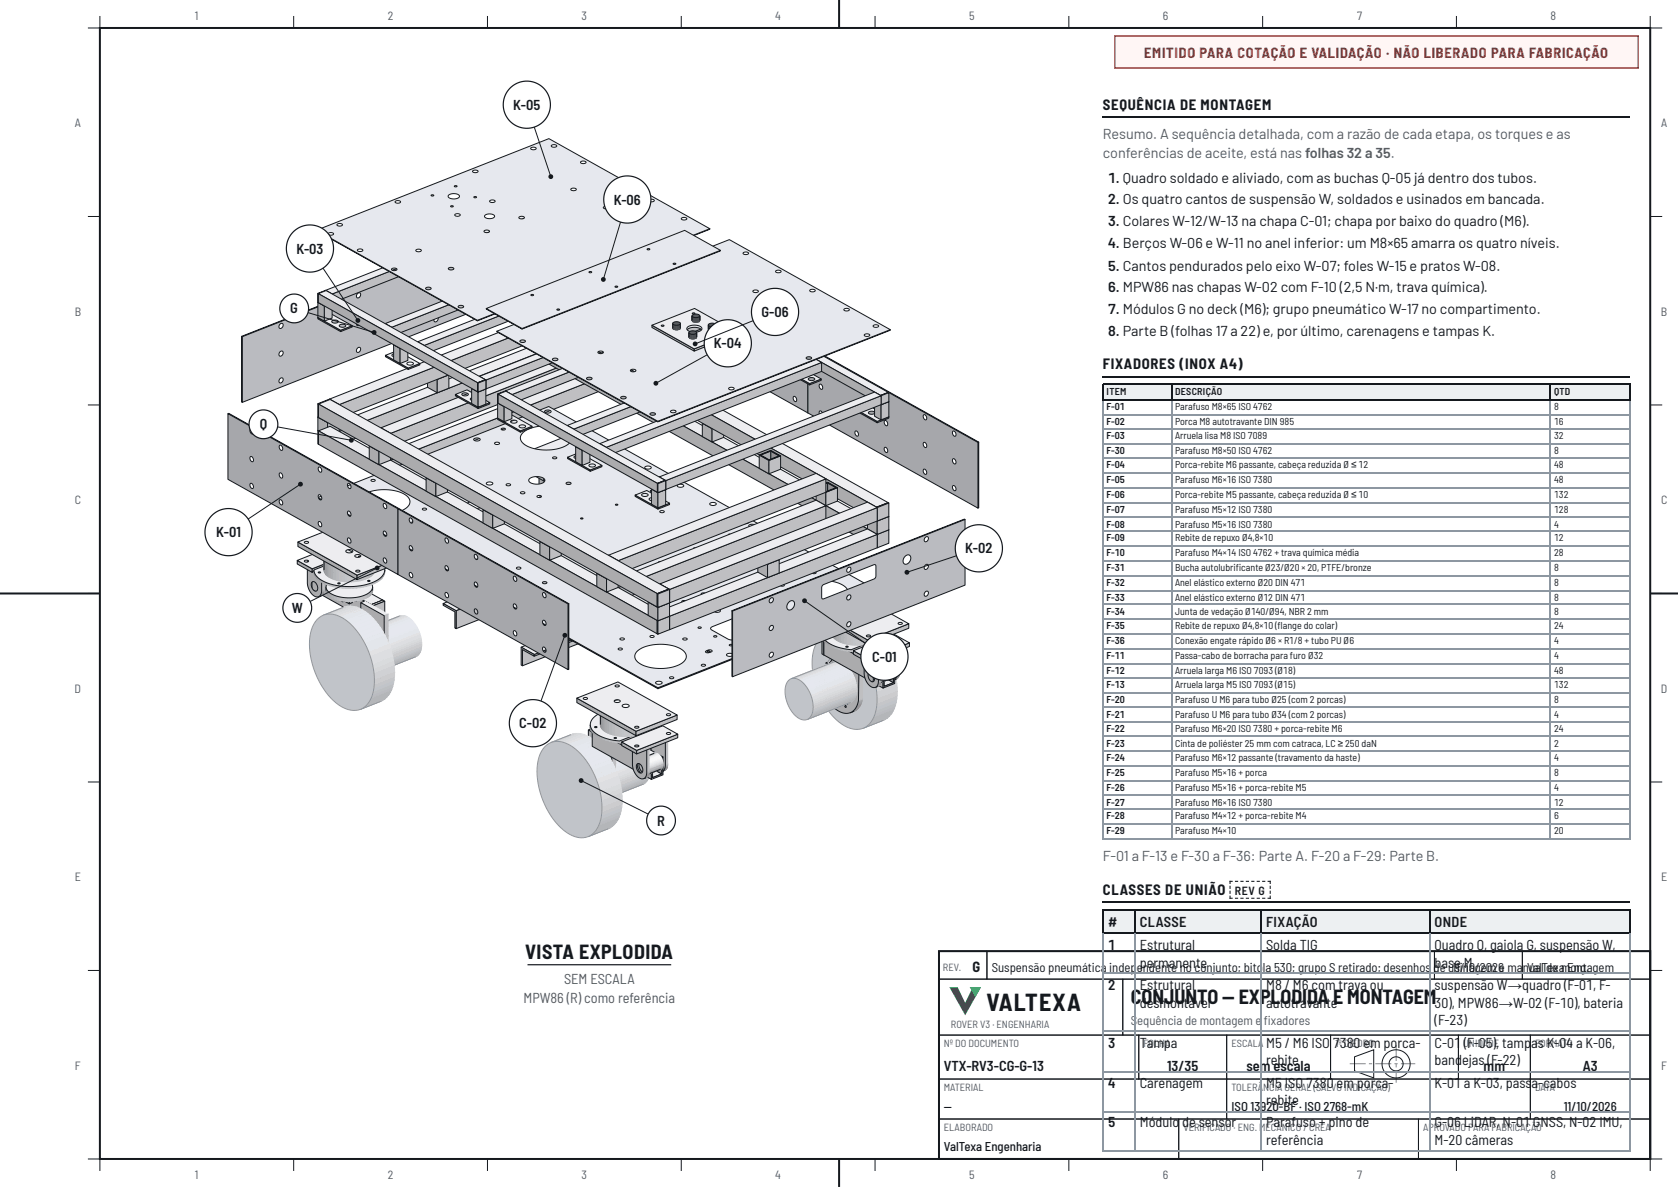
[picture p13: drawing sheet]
<svg xmlns="http://www.w3.org/2000/svg" width="420mm" height="297mm" viewBox="0 0 420 297" stroke-linecap="round" stroke-linejoin="round" font-family="sans-serif">
<defs><g id="words">
<text font-size="6" fill="#15191e" x="246.9" y="252.9">VALTEXA</text>
<g font-size="5" fill="#15191e">
<text x="131.4" y="240">VISTA EXPLODIDA</text>
<text x="283" y="251.2">CONJUNTO — EXPLODIDA E MONTAGEM</text>
</g>
<g font-size="3.7" fill="#15191e">
<text x="276" y="27.5">SEQUÊNCIA DE MONTAGEM</text>
<text x="276" y="92.3">FIXADORES (INOX A4)</text>
<text x="276" y="224">CLASSES DE UNIÃO</text>
</g>
<text font-size="3.6" fill="#b3261e" x="286.3" y="14.5">EMITIDO PARA COTAÇÃO E VALIDAÇÃO · NÃO LIBERADO PARA FABRICAÇÃO</text>
<g font-size="3.6" fill="#15191e">
<text x="128.5" y="27.5">K-05</text>
<text x="277.4" y="45.8">1. Quadro soldado e aliviado, com as buchas Q-05 já dentro dos tubos.</text>
<text x="153.6" y="51.2">K-06</text>
<text x="277.4" y="51.1">2. Os quatro cantos de suspensão W, soldados e usinados em bancada.</text>
<text x="277.4" y="56.6">3. Colares W-12/W-13 na chapa C-01; chapa por baixo do quadro (M6).</text>
<text x="74.2" y="63.4">K-03</text>
<text x="277.4" y="62.2">4. Berços W-06 e W-11 no anel inferior: um M8×65 amarra os quatro níveis.</text>
<text x="277.4" y="67.7">5. Cantos pendurados pelo eixo W-07; foles W-15 e pratos W-08.</text>
<text x="277.4" y="73">6. MPW86 nas chapas W-02 com F-10 (2,5 N·m, trava química).</text>
<text x="72.7" y="78.4">G</text>
<text x="190.6" y="79.3">G-06</text>
<text x="277.4" y="78.6">7. Módulos G no deck (M6); grupo pneumático W-17 no compartimento.</text>
<text x="178.7" y="87.2">K-04</text>
<text x="277.4" y="84.1">8. Parte B (folhas 17 a 22) e, por último, carenagens e tampas K.</text>
<text x="65" y="107.4">Q</text>
<text x="54.1" y="134.4">K-01</text>
<text x="241.6" y="138.5">K-02</text>
<text x="73" y="153.4">W</text>
<text x="218.3" y="165.6">C</text>
<text x="220.2" y="165.6">-</text>
<text x="221.5" y="165.6">01</text>
<text x="130" y="182.2">C-02</text>
<text x="164.5" y="206.6">R</text>
<text x="277.4" y="232">#</text>
<text x="285.3" y="232">CLASSE</text>
<text x="316.9" y="232">FIXAÇÃO</text>
<text x="359" y="232">ONDE</text>
<text x="277.4" y="237.6">1</text>
<text x="285.3" y="237.6">Estrutural</text>
<text x="316.9" y="237.6">Solda TIG</text>
<text x="359" y="237.6">Quadro Q, gaiola G, suspensão W,</text>
<text x="243.4" y="243.2">G</text>
<text x="285.3" y="242.1">permanente</text>
<text x="359" y="242.1">base M</text>
<text x="277.4" y="247.7">2</text>
<text x="285.3" y="247.7">Estrutural</text>
<text x="316.9" y="247.7">M8 / M6 com trava ou</text>
<text x="359" y="247.7">suspensão W→quadro (F-01, F-</text>
<text x="285.3" y="252.1">desmontável</text>
<text x="316.9" y="252.1">autotravante</text>
<text x="359" y="252.1">30), MPW86→W-02 (F-10), bateria</text>
<text x="359" y="256.4">(F-23)</text>
<text x="277.4" y="262.2">3</text>
<text x="285.3" y="262.2">Tampa</text>
<text x="316.9" y="262.2">M5 / M6 ISO</text>
<text x="333.6" y="262.2">7380 em porca-</text>
<text x="359" y="262.2">C-01</text>
<text x="366.4" y="262.2">(F-05), tamp</text>
<text x="383.2" y="262.2">as K-04 a K-06,</text>
<text x="236.2" y="268.1">VTX-RV3-CG-G-13</text>
<text x="292.1" y="268.1">13/35</text>
<text x="312" y="268.1">sem escala</text>
<text x="316.9" y="266.4">rebite</text>
<text x="359" y="266.4">band</text>
<text x="365.9" y="266.4">ejas (F-22)</text>
<text x="371.3" y="268.1">mm</text>
<text x="396.1" y="268.1">A3</text>
<text x="277.4" y="272.3">4</text>
<text x="285.3" y="272.3">Carenagem</text>
<text x="316.9" y="272.3">M5 ISO 7380 em porca-</text>
<text x="359" y="272.3">K-01 a K-03, pass</text>
<text x="383.3" y="272.3">a-cabos</text>
<text x="316.9" y="276.5">rebite</text>
<text x="277.4" y="282">5</text>
<text x="285.3" y="282">Módulo</text>
<text x="295.9" y="282">de sensor</text>
<text x="316.9" y="282">Parafuso + pino de</text>
<text x="316.9" y="286.5">referência</text>
<text x="359" y="282">G-06 LiDAR, N-01 GNSS, N-02 IMU,</text>
<text x="359" y="286.5">M-20 câmeras</text>
</g>
<g font-size="3.6" fill="#505b66">
<text x="276" y="34.7">Resumo. A sequência detalhada, com a razão de cada etapa, os torques e as</text>
<text x="276" y="39.4">conferências de aceite, está nas folhas 32 a 35.</text>
<text x="276" y="215.4">F-01 a F-13 e F-30 a F-36: Parte A. F-20 a F-29: Parte B.</text>
<text x="131" y="251">MPW86 (R) como referência</text>
<text x="141.2" y="246.2">SEM ESCALA</text>
</g>
<g font-size="3.2" fill="#15191e">
<text x="248.2" y="243.2">Suspensão pneumática</text>
<text x="277.6" y="243.2">indep</text>
<text x="284.5" y="243.2">endente no conjunto; bito</text>
<text x="316.1" y="243.2">la 530; grupo S retirado; desenhos</text>
<text x="358.8" y="243.2">de u1s1i/n10/2026</text>
<text x="367.7" y="243.2">agem e ma</text>
<text x="381.1" y="243.2">nVuaallTdeexamEonngt.agem</text>
<text x="236.2" y="278.1">—</text>
<text x="308.2" y="278.1">ISO 13</text>
<text x="315.5" y="278.1">920-BF · ISO 2768-mK</text>
<text x="391.3" y="278.1">11/10/2026</text>
<text x="236.2" y="288.1">ValTexa Engenharia</text>
</g>
<g font-size="3.2" fill="#505b66">
<text x="283" y="256.6">S</text>
<text x="284.6" y="256.6">equência de montagem e</text>
<text x="316.3" y="256.6">fxadores</text>
<text x="316.3" y="256.6">i</text>
</g>
<g font-size="3" fill="#505b66">
<text x="48.8" y="5">1</text>
<text x="97" y="5">2</text>
<text x="145.6" y="5">3</text>
<text x="194" y="5">4</text>
<text x="242.6" y="5">5</text>
<text x="291" y="5">6</text>
<text x="339.6" y="5">7</text>
<text x="388" y="5">8</text>
<text x="18.7" y="31.8">A</text>
<text x="415.7" y="31.8">A</text>
<text x="18.7" y="78.9">B</text>
<text x="415.7" y="78.9">B</text>
<text x="18.7" y="126.1">C</text>
<text x="415.7" y="126.1">C</text>
<text x="18.7" y="173.3">D</text>
<text x="415.7" y="173.3">D</text>
<text x="18.7" y="220.4">E</text>
<text x="415.7" y="220.4">E</text>
<text x="18.8" y="267.6">F</text>
<text x="415.8" y="267.6">F</text>
<text x="48.8" y="295">1</text>
<text x="97" y="295">2</text>
<text x="145.6" y="295">3</text>
<text x="194" y="295">4</text>
<text x="242.6" y="295">5</text>
<text x="291" y="295">6</text>
<text x="339.6" y="295">7</text>
<text x="388" y="295">8</text>
</g>
<text font-size="3" fill="#15191e" x="309" y="223.8">REV G</text>
<g font-size="2.6" fill="#505b66">
<text x="236" y="242.9">REV.</text>
<text x="238" y="257.3">ROVER V3 · ENGENHARIA</text>
<text x="236.2" y="261.9">Nº DO DOCUMENTO</text>
<text x="286.2" y="261.9">FOLHA</text>
<text x="308.2" y="261.9">ESCALA</text>
<text x="334.2" y="261.9">1º DIEDRO</text>
<text x="366.2" y="261.9">UNIDADE</text>
<text x="384.2" y="261.9">FORMATO</text>
<text x="236.2" y="272.9">MATERIAL</text>
<text x="308.2" y="272.9">TOLERÂ</text>
<text x="316.1" y="272.9">NCIA GERAL (SALVO INDICAÇÃO)</text>
<text x="384.2" y="272.9">DATA</text>
<text x="236.2" y="282.9">ELABORADO</text>
<text x="296.2" y="282.9">VERIFICADO · ENG. MECÂNICO / CREA</text>
<text x="356.2" y="282.9">APROVADO PARA FABRICAÇÃO</text>
</g>
<g font-size="2.5" fill="#15191e">
<text x="277" y="99">ITEM</text>
<text x="294.1" y="99">DESCRIÇÃO</text>
<text x="388.9" y="99">QTD</text>
<text x="277" y="102.7">F-01</text>
<text x="277" y="106.4">F-02</text>
<text x="294.1" y="102.7">Parafuso M8×65 ISO 4762</text>
<text x="294.1" y="106.4">Porca M8 autotravante DIN 985</text>
<text x="388.9" y="102.7">8</text>
<text x="388.9" y="106.4">16</text>
<text x="277" y="109.8">F-03</text>
<text x="277" y="113.5">F-30</text>
<text x="294.1" y="109.8">Arruela lisa M8 ISO 7089</text>
<text x="294.1" y="113.5">Parafuso M8×50 ISO 4762</text>
<text x="388.9" y="109.8">32</text>
<text x="388.9" y="113.5">8</text>
<text x="277" y="117.2">F-04</text>
<text x="294.1" y="117.2">Porca-rebite M6 passante, cabeça reduzida Ø ≤ 12</text>
<text x="388.9" y="117.2">48</text>
<text x="277" y="120.9">F-05</text>
<text x="277" y="124.6">F-06</text>
<text x="294.1" y="120.9">Parafuso M6×16 ISO 7380</text>
<text x="294.1" y="124.6">Porca-rebite M5 passante, cabeça reduzida Ø ≤ 10</text>
<text x="388.9" y="120.9">48</text>
<text x="388.9" y="124.6">132</text>
<text x="277" y="128.3">F-07</text>
<text x="294.1" y="128.3">Parafuso M5×12 ISO 7380</text>
<text x="388.9" y="128.3">128</text>
<text x="277" y="132">F-08</text>
<text x="277" y="135.5">F-09</text>
<text x="294.1" y="132">Parafuso M5×16 ISO 7380</text>
<text x="294.1" y="135.5">Rebite de repuxo Ø4,8×10</text>
<text x="388.9" y="132">4</text>
<text x="388.9" y="135.5">12</text>
<text x="277" y="139.2">F-10</text>
<text x="277" y="142.9">F-31</text>
<text x="294.1" y="139.2">Parafuso M4×14 ISO 4762 + trava química média</text>
<text x="294.1" y="142.9">Bucha autolubrifcante Ø23/Ø20 × 20, PTFE/bronze</text>
<text x="309.3" y="142.9">i</text>
<text x="388.9" y="139.2">28</text>
<text x="388.9" y="142.9">8</text>
<text x="277" y="146.6">F-32</text>
<text x="294.1" y="146.6">Anel elástico externo Ø20 DIN 471</text>
<text x="388.9" y="146.6">8</text>
<text x="277" y="150.3">F-33</text>
<text x="277" y="154">F-34</text>
<text x="294.1" y="150.3">Anel elástico externo Ø12 DIN 471</text>
<text x="294.1" y="154">Junta de vedação Ø140/Ø94, NBR 2 mm</text>
<text x="388.9" y="150.3">8</text>
<text x="388.9" y="154">8</text>
<text x="277" y="157.4">F-35</text>
<text x="277" y="161.1">F-36</text>
<text x="294.1" y="157.4">Rebite de repuxo Ø4,8×10 (fange do colar)</text>
<text x="294.1" y="161.1">Conexão engate rápido Ø6 × R1/8 + tubo PU Ø6</text>
<text x="319.8" y="157.4">l</text>
<text x="388.9" y="157.4">24</text>
<text x="388.9" y="161.1">4</text>
<text x="277" y="164.8">F-11</text>
<text x="294.1" y="164.8">Passa-cabo de borracha para furo Ø32</text>
<text x="388.9" y="164.8">4</text>
<text x="277" y="168.5">F-12</text>
<text x="277" y="172.2">F-13</text>
<text x="294.1" y="168.5">Arruela larga M6 ISO 7093 (Ø18)</text>
<text x="294.1" y="172.2">Arruela larga M5 ISO 7093 (Ø15)</text>
<text x="388.9" y="168.5">48</text>
<text x="388.9" y="172.2">132</text>
<text x="277" y="175.9">F-20</text>
<text x="277" y="179.7">F-21</text>
<text x="294.1" y="175.9">Parafuso U M6 para tubo Ø25 (com 2 porcas)</text>
<text x="294.1" y="179.7">Parafuso U M6 para tubo Ø34 (com 2 porcas)</text>
<text x="388.9" y="175.9">8</text>
<text x="388.9" y="179.7">4</text>
<text x="277" y="183.1">F-22</text>
<text x="294.1" y="183.1">Parafuso M6×20 ISO 7380 + porca-rebite M6</text>
<text x="388.9" y="183.1">24</text>
<text x="277" y="186.8">F-23</text>
<text x="277" y="190.5">F-24</text>
<text x="294.1" y="186.8">Cinta de poliéster 25 mm com catraca, LC ≥ 250 daN</text>
<text x="294.1" y="190.5">Parafuso M6×12 passante (travamento da haste)</text>
<text x="388.9" y="186.8">2</text>
<text x="388.9" y="190.5">4</text>
<text x="277" y="194.2">F-25</text>
<text x="277" y="197.9">F-26</text>
<text x="294.1" y="194.2">Parafuso M5×16 + porca</text>
<text x="294.1" y="197.9">Parafuso M5×16 + porca-rebite M5</text>
<text x="388.9" y="194.2">8</text>
<text x="388.9" y="197.9">4</text>
<text x="277" y="201.6">F-27</text>
<text x="294.1" y="201.6">Parafuso M6×16 ISO 7380</text>
<text x="388.9" y="201.6">12</text>
<text x="277" y="205.1">F-28</text>
<text x="277" y="208.8">F-29</text>
<text x="294.1" y="205.1">Parafuso M4×12 + porca-rebite M4</text>
<text x="294.1" y="208.8">Parafuso M4×10</text>
<text x="388.9" y="205.1">6</text>
<text x="388.9" y="208.8">20</text>
</g>
</g></defs>
<path d="M25 7h388v283h-388zM210 0v7M0 148.5h25M413 148.5h6.9M210 290v7" fill="none" stroke="#15191e" stroke-width=".5"/>
<g fill="none" stroke="#15191e" stroke-width=".25">
<path d="M25 4v3h-3M73.5 4v3M122 4v3M170.5 4v3M219 4v3M267.5 4v3M316 4v3M364.5 4v3M413 4v3h3M22 54.2h3M413 54.2h3M22 101.3h3"/>
<path d="M413 101.3h3M22 148.5h3M413 148.5h3M22 195.7h3M413 195.7h3M22 242.8h3M413 242.8h3M22 290h3v3M73.5 290v3M122 290v3M170.5 290v3M219 290v3"/>
<path d="M267.5 290v3M316 290v3M364.5 290v3M416 290h-3v3"/>
</g>
<path d="M279 9h131v8h-131z" fill="#fff6f5"/>
<path d="M279 9h131v8h-131z" fill="none" stroke="#b3261e" stroke-width=".35"/>
<path d="M235 238h178v52h-178z" fill="none" stroke="#15191e" stroke-width=".5"/>
<path d="M235 238h12v7h-12zM247 238h112v7h-112zM359 238h22v7h-22zM381 238h32v7h-32zM235 245h46v14h-46z" fill="none" stroke="#15191e" stroke-width=".25"/>
<path d="M237.6 247h2.1l1.9 4 1.8-4h2.1l-3.9 7.1z" fill="#1d7443"/>
<path d="M242.7 247h2.8l-1.4 2.5z" fill="#38a46a"/>
<path d="M235 259h50v11h-50zM281 245h132v14h-132zM285 259h22v11h-22zM307 259h26v11h-26zM333 259h32v11h-32zM339 264.4l4.8-1.7v7l-4.8-1.7z" fill="none" stroke="#15191e" stroke-width=".25"/>
<path d="M337.8 266.1h4v.2h-4zM342.6 266.1h.8v.2h-.8zM344.2 266.1h4v.2h-4zM349 266.1h.8v.2h-.8zM350.6 266.1h3.6v.2h-3.6z" fill="#15191e"/>
<g fill="none" stroke="#15191e" stroke-width=".25">
<circle cx="349.4" cy="266.2" r="1.76"/>
<circle cx="349.4" cy="266.2" r="3.5"/>
</g>
<path d="M349.3 261.5h.2v4h-.2zM349.3 266.3h.2v.8h-.2zM349.3 267.9h.2v3h-.2z" fill="#15191e"/>
<path d="M365 259h18v11h-18zM383 259h30v11h-30zM235 270h72v10h-72zM235 280h60v10h-60zM295 280h60v10h-60zM307 270h76v10h-76zM355 280h58v10h-58zM383 270h30v10h-30z" fill="none" stroke="#15191e" stroke-width=".25"/>
<path d="M143.1 117.5l.6-.3v5.6l-.6 .2z" fill-rule="evenodd" fill="#bfbfc2"/>
<path d="M143.1 117.5l.6-.3v5.6l-.6 .2z" fill="none" stroke="#bfbfc2" stroke-width=".25"/>
<path d="M143.1 123l.6-.2v.2l-.6 .3z" fill-rule="evenodd" fill="#bababd"/>
<path d="M143.1 123l.6-.2v.2l-.6 .3z" fill="none" stroke="#bababd" stroke-width=".25"/>
<path d="M143.1 123.3l.6-.3v.3l-.6 .2z" fill-rule="evenodd" fill="#b1b1b4"/>
<path d="M143.1 123.3l.6-.3v.3l-.6 .2z" fill="none" stroke="#b1b1b4" stroke-width=".25"/>
<path d="M143.1 123.5l.6-.2-.1 .2-.5 .2z" fill-rule="evenodd" fill="#a7a7aa"/>
<path d="M143.1 123.5l.6-.2-.1 .2-.5 .2z" fill="none" stroke="#a7a7aa" stroke-width=".25"/>
<path d="M143.1 123.7l.5-.2v.2l-.6 .2z" fill-rule="evenodd" fill="#9d9da0"/>
<path d="M143.1 123.7l.5-.2v.2l-.6 .2z" fill="none" stroke="#9d9da0" stroke-width=".25"/>
<path d="M143 123.9l.6-.2-.7 .4z" fill-rule="evenodd" fill="#939396"/>
<path d="M143 123.9l.6-.2-.7 .4z" fill="none" stroke="#939396" stroke-width=".25"/>
<path d="M142.9 124.1l.6-.2-.7 .3z" fill-rule="evenodd" fill="#919193"/>
<path d="M142.9 124.1l.6-.2-.7 .3z" fill="none" stroke="#919193" stroke-width=".25"/>
<path d="M142.8 124.2l.6-.2-.7 .4z" fill-rule="evenodd" fill="#919193"/>
<path d="M142.8 124.2l.6-.2-.7 .4z" fill="none" stroke="#919193" stroke-width=".25"/>
<path d="M142.6 124.5l.7-.4z" fill-rule="evenodd" fill="#919193"/>
<path d="M142.6 124.5l.7-.4z" fill="none" stroke="#919193" stroke-width=".25"/>
<path d="M142.5 124.6l.7-.3z" fill-rule="evenodd" fill="#919193"/>
<path d="M142.5 124.6l.7-.3z" fill="none" stroke="#919193" stroke-width=".25"/>
<path d="M142.3 124.6l.8-.3z" fill-rule="evenodd" fill="#919193"/>
<path d="M142.3 124.6l.8-.3z" fill="none" stroke="#919193" stroke-width=".25"/>
<path d="M139.6 115.4l.5-.2 3.6 2-.6 .3z" fill-rule="evenodd" fill="#ededf0"/>
<path d="M139.6 115.4l.5-.2 3.6 2-.6 .3z" fill="none" stroke="#ededf0" stroke-width=".25"/>
<path d="M140.1 115.2l-.5 .2M142.9 124.4l-.6 .2" fill="none" stroke="#15191e" stroke-width=".25"/>
<path d="M139.6 115.4l3.5 2.1v5.5a1.32 1.32 0 0 1-.8 1.7 1.32 1.32 0 0 1-1.6-.8l-.7-1.1-.4-1.3zM140.8 120.9a1.5 1.5 0 0 0 1.1 2.3 1.46 1.46 0 0 0-1.1-2.3z" fill-rule="evenodd" fill="#ababad"/>
<path d="M139.6 115.4l3.5 2.1v5.5a1.32 1.32 0 0 1-.8 1.7 1.32 1.32 0 0 1-1.6-.8l-.7-1.1-.4-1.3zM140.7 121a1.22 1.22 0 0 1 1.5 1.5 .64 .64 0 0 1-.6 .8 .64 .64 0 0 1-.7-.6 1.64 1.64 0 0 1-.2-1.7z" fill="none" stroke="#15191e" stroke-width=".25"/>
<path d="M138.8 124.2l3.7-1.5v.2l-3.7 1.4z" fill-rule="evenodd" fill="#c3c3c6"/>
<path d="M138.8 124.2l3.7-1.5v.2l-3.7 1.4z" fill="none" stroke="#c3c3c6" stroke-width=".25"/>
<path d="M138.8 124l3.7-1.5v.2l-3.7 1.5z" fill-rule="evenodd" fill="#cbcbce"/>
<path d="M138.8 124l3.7-1.5v.2l-3.7 1.5z" fill="none" stroke="#cbcbce" stroke-width=".25"/>
<path d="M138.8 123.8l3.7-1.4v.1l-3.7 1.5z" fill-rule="evenodd" fill="#d2d2d5"/>
<path d="M138.8 123.8l3.7-1.4v.1l-3.7 1.5z" fill="none" stroke="#d2d2d5" stroke-width=".25"/>
<path d="M138.8 123.6l3.6-1.4 .1 .2-3.7 1.4z" fill-rule="evenodd" fill="#d8d8dc"/>
<path d="M138.8 123.6l3.6-1.4 .1 .2-3.7 1.4z" fill="none" stroke="#d8d8dc" stroke-width=".25"/>
<path d="M138.7 123.5l3.7-1.5v.2l-3.6 1.4z" fill-rule="evenodd" fill="#dfdfe2"/>
<path d="M138.7 123.5l3.7-1.5v.2l-3.6 1.4z" fill="none" stroke="#dfdfe2" stroke-width=".25"/>
<path d="M138.7 123.3l3.6-1.5 .1 .2-3.7 1.5z" fill-rule="evenodd" fill="#e4e4e8"/>
<path d="M138.7 123.3l3.6-1.5 .1 .2-3.7 1.5z" fill="none" stroke="#e4e4e8" stroke-width=".25"/>
<path d="M138.6 123.1l3.7-1.4v.1l-3.6 1.5z" fill-rule="evenodd" fill="#e9e9ed"/>
<path d="M138.6 123.1l3.7-1.4v.1l-3.6 1.5z" fill="none" stroke="#e9e9ed" stroke-width=".25"/>
<path d="M138.5 122.9l3.7-1.4 .1 .2-3.7 1.4z" fill-rule="evenodd" fill="#ededf1"/>
<path d="M138.5 122.9l3.7-1.4 .1 .2-3.7 1.4z" fill="none" stroke="#ededf1" stroke-width=".25"/>
<path d="M138.4 122.8l3.7-1.5 .1 .2-3.7 1.4z" fill-rule="evenodd" fill="#f1f1f4"/>
<path d="M138.4 122.8l3.7-1.5 .1 .2-3.7 1.4z" fill="none" stroke="#f1f1f4" stroke-width=".25"/>
<path d="M138.4 122.6l3.6-1.4 .1 .1-3.7 1.5z" fill-rule="evenodd" fill="#f4f4f7"/>
<path d="M138.4 122.6l3.6-1.4 .1 .1-3.7 1.5z" fill="none" stroke="#f4f4f7" stroke-width=".25"/>
<path d="M138.3 122.5l3.6-1.5 .1 .2-3.6 1.4z" fill-rule="evenodd" fill="#f6f6f9"/>
<path d="M138.3 122.5l3.6-1.5 .1 .2-3.6 1.4z" fill="none" stroke="#f6f6f9" stroke-width=".25"/>
<path d="M138.2 122.3l3.6-1.4 .1 .1-3.6 1.5z" fill-rule="evenodd" fill="#f7f7fb"/>
<path d="M138.2 122.3l3.6-1.4 .1 .1-3.6 1.5z" fill="none" stroke="#f7f7fb" stroke-width=".25"/>
<path d="M138 122.2l3.7-1.5 .1 .2-3.6 1.4z" fill-rule="evenodd" fill="#f8f8fb"/>
<path d="M138 122.2l3.7-1.5 .1 .2-3.6 1.4z" fill="none" stroke="#f8f8fb" stroke-width=".25"/>
<path d="M137.9 122l3.7-1.4 .1 .1-3.7 1.5z" fill-rule="evenodd" fill="#f7f7fb"/>
<path d="M137.9 122l3.7-1.4 .1 .1-3.7 1.5z" fill="none" stroke="#f7f7fb" stroke-width=".25"/>
<path d="M137.8 121.9l3.7-1.4 .1 .1-3.7 1.4z" fill-rule="evenodd" fill="#f6f6fa"/>
<path d="M137.8 121.9l3.7-1.4 .1 .1-3.7 1.4z" fill="none" stroke="#f6f6fa" stroke-width=".25"/>
<path d="M137.7 121.8l3.7-1.4 .1 .1-3.7 1.4z" fill-rule="evenodd" fill="#f4f4f8"/>
<path d="M137.7 121.8l3.7-1.4 .1 .1-3.7 1.4z" fill="none" stroke="#f4f4f8" stroke-width=".25"/>
<path d="M137.6 121.7l3.8-1.3-3.7 1.4z" fill-rule="evenodd" fill="#f2f2f6"/>
<path d="M137.6 121.7l3.8-1.3-3.7 1.4z" fill="none" stroke="#f2f2f6" stroke-width=".25"/>
<path d="M137.5 121.7l3.8-1.4z" fill-rule="evenodd" fill="#efeff2"/>
<path d="M137.5 121.7l3.8-1.4z" fill="none" stroke="#efeff2" stroke-width=".25"/>
<path d="M137.3 121.6l3.8-1.4z" fill-rule="evenodd" fill="#ebebee"/>
<path d="M137.3 121.6l3.8-1.4z" fill="none" stroke="#ebebee" stroke-width=".25"/>
<path d="M137.2 121.6l3.8-1.4z" fill-rule="evenodd" fill="#e6e6ea"/>
<path d="M137.2 121.6l3.8-1.4z" fill="none" stroke="#e6e6ea" stroke-width=".25"/>
<path d="M137.1 121.5l3.8-1.4z" fill-rule="evenodd" fill="#e1e1e4"/>
<path d="M137.1 121.5l3.8-1.4z" fill="none" stroke="#e1e1e4" stroke-width=".25"/>
<path d="M137 121.5l3.8-1.4z" fill-rule="evenodd" fill="#dbdbde"/>
<path d="M137 121.5l3.8-1.4z" fill="none" stroke="#dbdbde" stroke-width=".25"/>
<path d="M136.9 121.5l3.8-1.4z" fill-rule="evenodd" fill="#d4d4d8"/>
<path d="M136.9 121.5l3.8-1.4z" fill="none" stroke="#d4d4d8" stroke-width=".25"/>
<path d="M136.8 121.5l3.8-1.4z" fill-rule="evenodd" fill="#cdcdd0"/>
<path d="M136.8 121.5l3.8-1.4z" fill="none" stroke="#cdcdd0" stroke-width=".25"/>
<path d="M136.7 121.6l3.8-1.5z" fill-rule="evenodd" fill="#c6c6c9"/>
<path d="M136.7 121.6l3.8-1.5z" fill="none" stroke="#c6c6c9" stroke-width=".25"/>
<path d="M138.3 125.6l3.7-1.5z" fill-rule="evenodd" fill="#919193"/>
<path d="M138.3 125.6l3.7-1.5z" fill="none" stroke="#919193" stroke-width=".25"/>
<path d="M138.4 125.5l3.7-1.5z" fill-rule="evenodd" fill="#919193"/>
<path d="M138.4 125.5l3.7-1.5z" fill="none" stroke="#919193" stroke-width=".25"/>
<path d="M138.4 125.5l3.8-1.6z" fill-rule="evenodd" fill="#919193"/>
<path d="M138.4 125.5l3.8-1.6z" fill="none" stroke="#919193" stroke-width=".25"/>
<path d="M138.6 125.3l3.7-1.5z" fill-rule="evenodd" fill="#919193"/>
<path d="M138.6 125.3l3.7-1.5z" fill="none" stroke="#919193" stroke-width=".25"/>
<path d="M138.7 125.2l3.6-1.5-3.7 1.6z" fill-rule="evenodd" fill="#919193"/>
<path d="M138.7 125.2l3.6-1.5-3.7 1.6z" fill="none" stroke="#919193" stroke-width=".25"/>
<path d="M138.7 125.1l3.7-1.5z" fill-rule="evenodd" fill="#919193"/>
<path d="M138.7 125.1l3.7-1.5z" fill="none" stroke="#919193" stroke-width=".25"/>
<path d="M138.8 124.9l3.6-1.4-3.7 1.6z" fill-rule="evenodd" fill="#98989b"/>
<path d="M138.8 124.9l3.6-1.4-3.7 1.6z" fill="none" stroke="#98989b" stroke-width=".25"/>
<path d="M138.8 124.8l3.7-1.4-3.7 1.5z" fill-rule="evenodd" fill="#a1a1a4"/>
<path d="M138.8 124.8l3.7-1.4-3.7 1.5z" fill="none" stroke="#a1a1a4" stroke-width=".25"/>
<path d="M138.8 124.7l3.7-1.5v.2l-3.7 1.4z" fill-rule="evenodd" fill="#aaaaad"/>
<path d="M138.8 124.7l3.7-1.5v.2l-3.7 1.4z" fill="none" stroke="#aaaaad" stroke-width=".25"/>
<path d="M138.8 124.5l3.7-1.4v.1l-3.7 1.5z" fill-rule="evenodd" fill="#b3b3b5"/>
<path d="M138.8 124.5l3.7-1.4v.1l-3.7 1.5z" fill="none" stroke="#b3b3b5" stroke-width=".25"/>
<path d="M138.8 124.3l3.7-1.4v.2l-3.7 1.4z" fill-rule="evenodd" fill="#bbbbbe"/>
<path d="M138.8 124.3l3.7-1.4v.2l-3.7 1.4z" fill="none" stroke="#bbbbbe" stroke-width=".25"/>
<path d="M140.4 120.1l-3.7 1.5M141.9 124.1l-3.6 1.5" fill="none" stroke="#15191e" stroke-width=".25"/>
<path d="M136.5 121.7a2.74 2.74 0 0 0 1.5 3.9 1.68 1.68 0 0 0 .6-2.5 1.67 1.67 0 0 0-2.1-1.4zM136.8 122.3a1.81 1.81 0 0 0 1.1 2.6 1.73 1.73 0 0 0-.6-2.7z" fill-rule="evenodd" fill="#ababad"/>
<path d="M136.4 121.8a1.32 1.32 0 0 1 2 .8 2.06 2.06 0 0 1-.2 3 2.74 2.74 0 0 1-2-3.5zM136.8 122.3a1.54 1.54 0 0 1 1.6 2v.1a.7 .7 0 0 1-.7 .6 .7 .7 0 0 1-.7-.6l-.5-1.2z" fill="none" stroke="#15191e" stroke-width=".25"/>
<path d="M137.2 124.3l5.8-2.2z" fill-rule="evenodd" fill="#c3c3c6"/>
<path d="M137.2 124.3l5.8-2.2z" fill="none" stroke="#c3c3c6" stroke-width=".25"/>
<path d="M137.2 124.2l5.8-2.3z" fill-rule="evenodd" fill="#cbcbce"/>
<path d="M137.2 124.2l5.8-2.3z" fill="none" stroke="#cbcbce" stroke-width=".25"/>
<path d="M137.2 124.1l5.8-2.3z" fill-rule="evenodd" fill="#d2d2d5"/>
<path d="M137.2 124.1l5.8-2.3z" fill="none" stroke="#d2d2d5" stroke-width=".25"/>
<path d="M137.2 124l5.8-2.3z" fill-rule="evenodd" fill="#d8d8dc"/>
<path d="M137.2 124l5.8-2.3z" fill="none" stroke="#d8d8dc" stroke-width=".25"/>
<path d="M137.1 123.9l5.9-2.3z" fill-rule="evenodd" fill="#dfdfe2"/>
<path d="M137.1 123.9l5.9-2.3z" fill="none" stroke="#dfdfe2" stroke-width=".25"/>
<path d="M137.1 123.8l5.9-2.2z" fill-rule="evenodd" fill="#e4e4e8"/>
<path d="M137.1 123.8l5.9-2.2z" fill="none" stroke="#e4e4e8" stroke-width=".25"/>
<path d="M137.1 123.7l5.8-2.3z" fill-rule="evenodd" fill="#e9e9ed"/>
<path d="M137.1 123.7l5.8-2.3z" fill="none" stroke="#e9e9ed" stroke-width=".25"/>
<path d="M137 123.6l5.9-2.2z" fill-rule="evenodd" fill="#ededf1"/>
<path d="M137 123.6l5.9-2.2z" fill="none" stroke="#ededf1" stroke-width=".25"/>
<path d="M137 123.5l5.8-2.2z" fill-rule="evenodd" fill="#f1f1f4"/>
<path d="M137 123.5l5.8-2.2z" fill="none" stroke="#f1f1f4" stroke-width=".25"/>
<path d="M136.9 123.4l5.9-2.2z" fill-rule="evenodd" fill="#f4f4f7"/>
<path d="M136.9 123.4l5.9-2.2z" fill="none" stroke="#f4f4f7" stroke-width=".25"/>
<path d="M136.9 123.3l5.8-2.2z" fill-rule="evenodd" fill="#f6f6f9"/>
<path d="M136.9 123.3l5.8-2.2z" fill="none" stroke="#f6f6f9" stroke-width=".25"/>
<path d="M136.8 123.2l5.9-2.2z" fill-rule="evenodd" fill="#f7f7fb"/>
<path d="M136.8 123.2l5.9-2.2z" fill="none" stroke="#f7f7fb" stroke-width=".25"/>
<path d="M136.7 123.2l5.9-2.2z" fill-rule="evenodd" fill="#f8f8fb"/>
<path d="M136.7 123.2l5.9-2.2z" fill="none" stroke="#f8f8fb" stroke-width=".25"/>
<path d="M136.7 123.1l5.9-2.2z" fill-rule="evenodd" fill="#f7f7fb"/>
<path d="M136.7 123.1l5.9-2.2z" fill="none" stroke="#f7f7fb" stroke-width=".25"/>
<path d="M136.6 123l5.9-2.2z" fill-rule="evenodd" fill="#f6f6fa"/>
<path d="M136.6 123l5.9-2.2z" fill="none" stroke="#f6f6fa" stroke-width=".25"/>
<path d="M136.5 123l5.9-2.3z" fill-rule="evenodd" fill="#f4f4f8"/>
<path d="M136.5 123l5.9-2.3z" fill="none" stroke="#f4f4f8" stroke-width=".25"/>
<path d="M136.5 122.9l5.9-2.2z" fill-rule="evenodd" fill="#f2f2f6"/>
<path d="M136.5 122.9l5.9-2.2z" fill="none" stroke="#f2f2f6" stroke-width=".25"/>
<path d="M136.4 122.9l5.9-2.3z" fill-rule="evenodd" fill="#efeff2"/>
<path d="M136.4 122.9l5.9-2.3z" fill="none" stroke="#efeff2" stroke-width=".25"/>
<path d="M136.3 122.8l5.9-2.2z" fill-rule="evenodd" fill="#ebebee"/>
<path d="M136.3 122.8l5.9-2.2z" fill="none" stroke="#ebebee" stroke-width=".25"/>
<path d="M136.3 122.8l5.8-2.3z" fill-rule="evenodd" fill="#e6e6ea"/>
<path d="M136.3 122.8l5.8-2.3z" fill="none" stroke="#e6e6ea" stroke-width=".25"/>
<path d="M136.2 122.8l5.9-2.3z" fill-rule="evenodd" fill="#e1e1e4"/>
<path d="M136.2 122.8l5.9-2.3z" fill="none" stroke="#e1e1e4" stroke-width=".25"/>
<path d="M136.1 122.8l5.9-2.3z" fill-rule="evenodd" fill="#dbdbde"/>
<path d="M136.1 122.8l5.9-2.3z" fill="none" stroke="#dbdbde" stroke-width=".25"/>
<path d="M136.1 122.8l5.8-2.3z" fill-rule="evenodd" fill="#d4d4d8"/>
<path d="M136.1 122.8l5.8-2.3z" fill="none" stroke="#d4d4d8" stroke-width=".25"/>
<path d="M136 122.8l5.9-2.3z" fill-rule="evenodd" fill="#cdcdd0"/>
<path d="M136 122.8l5.9-2.3z" fill="none" stroke="#cdcdd0" stroke-width=".25"/>
<path d="M135.9 122.8l5.9-2.3z" fill-rule="evenodd" fill="#c6c6c9"/>
<path d="M135.9 122.8l5.9-2.3z" fill="none" stroke="#c6c6c9" stroke-width=".25"/>
<path d="M136.9 125.2l5.8-2.4z" fill-rule="evenodd" fill="#919193"/>
<path d="M136.9 125.2l5.8-2.4z" fill="none" stroke="#919193" stroke-width=".25"/>
<path d="M136.9 125.1l5.9-2.3z" fill-rule="evenodd" fill="#919193"/>
<path d="M136.9 125.1l5.9-2.3z" fill="none" stroke="#919193" stroke-width=".25"/>
<path d="M137 125.1l5.8-2.3z" fill-rule="evenodd" fill="#919193"/>
<path d="M137 125.1l5.8-2.3z" fill="none" stroke="#919193" stroke-width=".25"/>
<path d="M137 125.1l5.9-2.4z" fill-rule="evenodd" fill="#919193"/>
<path d="M137 125.1l5.9-2.4z" fill="none" stroke="#919193" stroke-width=".25"/>
<path d="M137.1 124.9l5.8-2.3z" fill-rule="evenodd" fill="#919193"/>
<path d="M137.1 124.9l5.8-2.3z" fill="none" stroke="#919193" stroke-width=".25"/>
<path d="M137.1 124.9l5.9-2.3z" fill-rule="evenodd" fill="#919193"/>
<path d="M137.1 124.9l5.9-2.3z" fill="none" stroke="#919193" stroke-width=".25"/>
<path d="M137.2 124.8l5.8-2.3z" fill-rule="evenodd" fill="#98989b"/>
<path d="M137.2 124.8l5.8-2.3z" fill="none" stroke="#98989b" stroke-width=".25"/>
<path d="M137.2 124.7l5.8-2.3z" fill-rule="evenodd" fill="#a1a1a4"/>
<path d="M137.2 124.7l5.8-2.3z" fill="none" stroke="#a1a1a4" stroke-width=".25"/>
<path d="M137.2 124.6l5.8-2.3z" fill-rule="evenodd" fill="#aaaaad"/>
<path d="M137.2 124.6l5.8-2.3z" fill="none" stroke="#aaaaad" stroke-width=".25"/>
<path d="M137.2 124.5l5.8-2.3z" fill-rule="evenodd" fill="#b3b3b5"/>
<path d="M137.2 124.5l5.8-2.3z" fill="none" stroke="#b3b3b5" stroke-width=".25"/>
<path d="M137.2 124.4l5.8-2.2z" fill-rule="evenodd" fill="#bbbbbe"/>
<path d="M137.2 124.4l5.8-2.2z" fill="none" stroke="#bbbbbe" stroke-width=".25"/>
<path d="M141.7 120.5l-5.8 2.3M142.7 122.9l-5.8 2.3" fill="none" stroke="#15191e" stroke-width=".25"/>
<path d="M135.8 122.9a1.27 1.27 0 0 1 1.4 1.6 .64 .64 0 0 1-.6 .7 .64 .64 0 0 1-.7-.6l-.1-.1a1.49 1.49 0 0 1 0-1.6z" fill-rule="evenodd" fill="#ababad"/>
<path d="M135.8 122.9a1.27 1.27 0 0 1 1.4 1.6 .64 .64 0 0 1-.6 .7 .64 .64 0 0 1-.7-.6l-.1-.1a1.49 1.49 0 0 1 0-1.6z" fill="none" stroke="#15191e" stroke-width=".25"/>
<path d="M162.5 142.1l5.1-1.9v.9l-5 2z" fill-rule="evenodd" fill="#cdd0d5"/>
<path d="M162.5 142.1l5.1-1.9v.9l-5 2z" fill="none" stroke="#cdd0d5" stroke-width=".25"/>
<path d="M162.4 141.1l5.1-2 .1 1.1-5.1 1.9z" fill-rule="evenodd" fill="#d1d3d9"/>
<path d="M162.4 141.1l5.1-2 .1 1.1-5.1 1.9z" fill="none" stroke="#d1d3d9" stroke-width=".25"/>
<path d="M162.3 140.1l5-2 .2 1-5.1 2z" fill-rule="evenodd" fill="#d4d7dd"/>
<path d="M162.3 140.1l5-2 .2 1-5.1 2z" fill="none" stroke="#d4d7dd" stroke-width=".25"/>
<path d="M162.1 139l5-2 .2 1.1-5 2z" fill-rule="evenodd" fill="#d7dae0"/>
<path d="M162.1 139l5-2 .2 1.1-5 2z" fill="none" stroke="#d7dae0" stroke-width=".25"/>
<path d="M161.8 138l5-2 .3 1-5 2z" fill-rule="evenodd" fill="#dadde3"/>
<path d="M161.8 138l5-2 .3 1-5 2z" fill="none" stroke="#dadde3" stroke-width=".25"/>
<path d="M161.5 136.9l5-2 .3 1.1-5 2z" fill-rule="evenodd" fill="#dde0e6"/>
<path d="M161.5 136.9l5-2 .3 1.1-5 2z" fill="none" stroke="#dde0e6" stroke-width=".25"/>
<path d="M161.1 135.9l5-2 .4 1-5 2z" fill-rule="evenodd" fill="#dfe2e9"/>
<path d="M161.1 135.9l5-2 .4 1-5 2z" fill="none" stroke="#dfe2e9" stroke-width=".25"/>
<path d="M160.6 134.9l5.1-2 .4 1-5 2z" fill-rule="evenodd" fill="#e1e4eb"/>
<path d="M160.6 134.9l5.1-2 .4 1-5 2z" fill="none" stroke="#e1e4eb" stroke-width=".25"/>
<path d="M160.2 133.9l5-2 .5 1-5.1 2z" fill-rule="evenodd" fill="#e3e6ed"/>
<path d="M160.2 133.9l5-2 .5 1-5.1 2z" fill="none" stroke="#e3e6ed" stroke-width=".25"/>
<path d="M159.6 132.9l5.1-1.9 .5 .9-5 2z" fill-rule="evenodd" fill="#e5e7ee"/>
<path d="M159.6 132.9l5.1-1.9 .5 .9-5 2z" fill="none" stroke="#e5e7ee" stroke-width=".25"/>
<path d="M159.1 132l5-1.9 .6 .9-5.1 1.9z" fill-rule="evenodd" fill="#e6e8ef"/>
<path d="M159.1 132l5-1.9 .6 .9-5.1 1.9z" fill="none" stroke="#e6e8ef" stroke-width=".25"/>
<path d="M158.5 131.2l5-2 .6 .9-5 1.9z" fill-rule="evenodd" fill="#e6e9f0"/>
<path d="M158.5 131.2l5-2 .6 .9-5 1.9z" fill="none" stroke="#e6e9f0" stroke-width=".25"/>
<path d="M157.9 130.4l5-2 .6 .8-5 2z" fill-rule="evenodd" fill="#e6e9f0"/>
<path d="M157.9 130.4l5-2 .6 .8-5 2z" fill="none" stroke="#e6e9f0" stroke-width=".25"/>
<path d="M157.2 129.6l5-2 .7 .8-5 2z" fill-rule="evenodd" fill="#e6e9f0"/>
<path d="M157.2 129.6l5-2 .7 .8-5 2z" fill="none" stroke="#e6e9f0" stroke-width=".25"/>
<path d="M156.5 129l5.1-2 .6 .6-5 2z" fill-rule="evenodd" fill="#e6e9ef"/>
<path d="M156.5 129l5.1-2 .6 .6-5 2z" fill="none" stroke="#e6e9ef" stroke-width=".25"/>
<path d="M155.8 128.4l5.1-2 .7 .6-5.1 2z" fill-rule="evenodd" fill="#e5e8ee"/>
<path d="M155.8 128.4l5.1-2 .7 .6-5.1 2z" fill="none" stroke="#e5e8ee" stroke-width=".25"/>
<path d="M155.1 127.8l5.1-1.9 .7 .5-5.1 2z" fill-rule="evenodd" fill="#e4e7ed"/>
<path d="M155.1 127.8l5.1-1.9 .7 .5-5.1 2z" fill="none" stroke="#e4e7ed" stroke-width=".25"/>
<path d="M154.4 127.4l5.1-2 .7 .5-5.1 1.9z" fill-rule="evenodd" fill="#e2e5eb"/>
<path d="M154.4 127.4l5.1-2 .7 .5-5.1 1.9z" fill="none" stroke="#e2e5eb" stroke-width=".25"/>
<path d="M153.7 127.1l5.1-2 .7 .3-5.1 2z" fill-rule="evenodd" fill="#e0e3e9"/>
<path d="M153.7 127.1l5.1-2 .7 .3-5.1 2z" fill="none" stroke="#e0e3e9" stroke-width=".25"/>
<path d="M153 126.8l5.1-2 .7 .3-5.1 2z" fill-rule="evenodd" fill="#dee1e7"/>
<path d="M153 126.8l5.1-2 .7 .3-5.1 2z" fill="none" stroke="#dee1e7" stroke-width=".25"/>
<path d="M152.3 126.6l5.1-2 .7 .2-5.1 2z" fill-rule="evenodd" fill="#dbdee4"/>
<path d="M152.3 126.6l5.1-2 .7 .2-5.1 2z" fill="none" stroke="#dbdee4" stroke-width=".25"/>
<path d="M151.6 126.5l5.1-2 .7 .1-5.1 2z" fill-rule="evenodd" fill="#d8dbe1"/>
<path d="M151.6 126.5l5.1-2 .7 .1-5.1 2z" fill="none" stroke="#d8dbe1" stroke-width=".25"/>
<path d="M151 126.5l5-2h.7l-5.1 2z" fill-rule="evenodd" fill="#d5d8de"/>
<path d="M151 126.5l5-2h.7l-5.1 2z" fill="none" stroke="#d5d8de" stroke-width=".25"/>
<path d="M150.3 126.6l5.1-2 .6-.1-5 2z" fill-rule="evenodd" fill="#d2d5db"/>
<path d="M150.3 126.6l5.1-2 .6-.1-5 2z" fill="none" stroke="#d2d5db" stroke-width=".25"/>
<path d="M149.7 126.8l5.7-2.2z" fill-rule="evenodd" fill="#ced1d7"/>
<path d="M149.7 126.8l5.7-2.2z" fill="none" stroke="#ced1d7" stroke-width=".25"/>
<path d="M159.1 150.4l5.6-2.3z" fill-rule="evenodd" fill="#b5b7bc"/>
<path d="M159.1 150.4l5.6-2.3z" fill="none" stroke="#b5b7bc" stroke-width=".25"/>
<path d="M159.6 150.1l.6-.4 5-2-.5 .4z" fill-rule="evenodd" fill="#b5b7bc"/>
<path d="M159.6 150.1l.6-.4 5-2-.5 .4z" fill="none" stroke="#b5b7bc" stroke-width=".25"/>
<path d="M160.2 149.7l.4-.4 5.1-2-.5 .4z" fill-rule="evenodd" fill="#b5b7bc"/>
<path d="M160.2 149.7l.4-.4 5.1-2-.5 .4z" fill="none" stroke="#b5b7bc" stroke-width=".25"/>
<path d="M161.1 148.7l5-2-.4 .6-5.1 2z" fill-rule="evenodd" fill="#b5b7bc"/>
<path d="M161.1 148.7l5-2-.4 .6-5.1 2z" fill="none" stroke="#b5b7bc" stroke-width=".25"/>
<path d="M161.5 148.1l5-2-.4 .6-5 2z" fill-rule="evenodd" fill="#b5b7bc"/>
<path d="M161.5 148.1l5-2-.4 .6-5 2z" fill="none" stroke="#b5b7bc" stroke-width=".25"/>
<path d="M161.8 147.4l5-2-.3 .7-5 2z" fill-rule="evenodd" fill="#b5b7bc"/>
<path d="M161.8 147.4l5-2-.3 .7-5 2z" fill="none" stroke="#b5b7bc" stroke-width=".25"/>
<path d="M162.1 146.7l5-2-.3 .7-5 2z" fill-rule="evenodd" fill="#b8bbc0"/>
<path d="M162.1 146.7l5-2-.3 .7-5 2z" fill="none" stroke="#b8bbc0" stroke-width=".25"/>
<path d="M162.3 145.9l5-2-.2 .8-5 2z" fill-rule="evenodd" fill="#bdbfc4"/>
<path d="M162.3 145.9l5-2-.2 .8-5 2z" fill="none" stroke="#bdbfc4" stroke-width=".25"/>
<path d="M162.4 145l5.1-2-.2 .9-5 2z" fill-rule="evenodd" fill="#c1c3c9"/>
<path d="M162.4 145l5.1-2-.2 .9-5 2z" fill="none" stroke="#c1c3c9" stroke-width=".25"/>
<path d="M162.5 144.1l5.1-2-.1 .9-5.1 2z" fill-rule="evenodd" fill="#c5c8cd"/>
<path d="M162.5 144.1l5.1-2-.1 .9-5.1 2z" fill="none" stroke="#c5c8cd" stroke-width=".25"/>
<path d="M162.6 143.1l5-2v1l-5.1 2z" fill-rule="evenodd" fill="#c9ccd1"/>
<path d="M162.6 143.1l5-2v1l-5.1 2z" fill="none" stroke="#c9ccd1" stroke-width=".25"/>
<path d="M154.8 124.8l-5.1 2M164.1 148.4l-5 2" fill="none" stroke="#8f99a4" stroke-width=".25"/>
<path d="M148.2 127.9a4.8 4.8 0 0 1 6.2-.5 19.2 19.2 0 0 1 8.1 14.7 8.5 8.5 0 0 1-2.9 8 5.9 5.9 0 0 1-6.6-1.3 19.8 19.8 0 0 1-6.4-17.5l.8-2.2z" fill-rule="evenodd" fill="#c1c4c9"/>
<path d="M148.2 127.9a4.8 4.8 0 0 1 6.2-.5 19.2 19.2 0 0 1 8.1 14.7 8.5 8.5 0 0 1-2.9 8 5.9 5.9 0 0 1-6.6-1.3 19.8 19.8 0 0 1-6.4-17.5l.8-2.2z" fill="none" stroke="#8f99a4" stroke-width=".25"/>
<path d="M158.2 140.7l.5-.2v.5l-.5 .2z" fill-rule="evenodd" fill="#cdd0d5"/>
<path d="M158.2 140.7l.5-.2v.5l-.5 .2z" fill="none" stroke="#cdd0d5" stroke-width=".25"/>
<path d="M158.2 140.1l.5-.2v.6l-.5 .2z" fill-rule="evenodd" fill="#d1d3d9"/>
<path d="M158.2 140.1l.5-.2v.6l-.5 .2z" fill="none" stroke="#d1d3d9" stroke-width=".25"/>
<path d="M158.1 139.6l.5-.2 .1 .5-.5 .2z" fill-rule="evenodd" fill="#d4d7dd"/>
<path d="M158.1 139.6l.5-.2 .1 .5-.5 .2z" fill="none" stroke="#d4d7dd" stroke-width=".25"/>
<path d="M158 139l.5-.2 .1 .6-.5 .2z" fill-rule="evenodd" fill="#d7dae0"/>
<path d="M158 139l.5-.2 .1 .6-.5 .2z" fill="none" stroke="#d7dae0" stroke-width=".25"/>
<path d="M157.8 138.5l.5-.2 .2 .5-.5 .2z" fill-rule="evenodd" fill="#dadde3"/>
<path d="M157.8 138.5l.5-.2 .2 .5-.5 .2z" fill="none" stroke="#dadde3" stroke-width=".25"/>
<path d="M157.7 137.9l.4-.2 .2 .6-.5 .2z" fill-rule="evenodd" fill="#dde0e6"/>
<path d="M157.7 137.9l.4-.2 .2 .6-.5 .2z" fill="none" stroke="#dde0e6" stroke-width=".25"/>
<path d="M157.5 137.4l.4-.2 .2 .5-.4 .2z" fill-rule="evenodd" fill="#dfe2e9"/>
<path d="M157.5 137.4l.4-.2 .2 .5-.4 .2z" fill="none" stroke="#dfe2e9" stroke-width=".25"/>
<path d="M157.2 136.8l.5-.2 .2 .6-.4 .2z" fill-rule="evenodd" fill="#e1e4eb"/>
<path d="M157.2 136.8l.5-.2 .2 .6-.4 .2z" fill="none" stroke="#e1e4eb" stroke-width=".25"/>
<path d="M157 136.3l.5-.2 .2 .5-.5 .2z" fill-rule="evenodd" fill="#e3e6ed"/>
<path d="M157 136.3l.5-.2 .2 .5-.5 .2z" fill="none" stroke="#e3e6ed" stroke-width=".25"/>
<path d="M156.7 135.8l.5-.2 .3 .5-.5 .2z" fill-rule="evenodd" fill="#e5e7ee"/>
<path d="M156.7 135.8l.5-.2 .3 .5-.5 .2z" fill="none" stroke="#e5e7ee" stroke-width=".25"/>
<path d="M156.4 135.3l.5-.2 .3 .5-.5 .2z" fill-rule="evenodd" fill="#e6e8ef"/>
<path d="M156.4 135.3l.5-.2 .3 .5-.5 .2z" fill="none" stroke="#e6e8ef" stroke-width=".25"/>
<path d="M156.1 134.9l.5-.2 .3 .4-.5 .2z" fill-rule="evenodd" fill="#e6e9f0"/>
<path d="M156.1 134.9l.5-.2 .3 .4-.5 .2z" fill="none" stroke="#e6e9f0" stroke-width=".25"/>
<path d="M155.8 134.4l.4-.2 .4 .5-.5 .2z" fill-rule="evenodd" fill="#e6e9f0"/>
<path d="M155.8 134.4l.4-.2 .4 .5-.5 .2z" fill="none" stroke="#e6e9f0" stroke-width=".25"/>
<path d="M155.4 134l.5-.1 .3 .3-.4 .2z" fill-rule="evenodd" fill="#e6e9f0"/>
<path d="M155.4 134l.5-.1 .3 .3-.4 .2z" fill="none" stroke="#e6e9f0" stroke-width=".25"/>
<path d="M155 133.7l.5-.2 .4 .4-.5 .1z" fill-rule="evenodd" fill="#e6e9ef"/>
<path d="M155 133.7l.5-.2 .4 .4-.5 .1z" fill="none" stroke="#e6e9ef" stroke-width=".25"/>
<path d="M154.7 133.4l.5-.2 .3 .3-.5 .2z" fill-rule="evenodd" fill="#e5e8ee"/>
<path d="M154.7 133.4l.5-.2 .3 .3-.5 .2z" fill="none" stroke="#e5e8ee" stroke-width=".25"/>
<path d="M154.3 133.1l.5-.2 .4 .3-.5 .2z" fill-rule="evenodd" fill="#e4e7ed"/>
<path d="M154.3 133.1l.5-.2 .4 .3-.5 .2z" fill="none" stroke="#e4e7ed" stroke-width=".25"/>
<path d="M153.9 132.9l.5-.2 .4 .2-.5 .2z" fill-rule="evenodd" fill="#e2e5eb"/>
<path d="M153.9 132.9l.5-.2 .4 .2-.5 .2z" fill="none" stroke="#e2e5eb" stroke-width=".25"/>
<path d="M153.6 132.7l.4-.2 .4 .2-.5 .2z" fill-rule="evenodd" fill="#e0e3e9"/>
<path d="M153.6 132.7l.4-.2 .4 .2-.5 .2z" fill="none" stroke="#e0e3e9" stroke-width=".25"/>
<path d="M153.2 132.5l.5-.2 .3 .2-.4 .2z" fill-rule="evenodd" fill="#dee1e7"/>
<path d="M153.2 132.5l.5-.2 .3 .2-.4 .2z" fill="none" stroke="#dee1e7" stroke-width=".25"/>
<path d="M152.8 132.4l.5-.1h.4l-.5 .2z" fill-rule="evenodd" fill="#dbdee4"/>
<path d="M152.8 132.4l.5-.1h.4l-.5 .2z" fill="none" stroke="#dbdee4" stroke-width=".25"/>
<path d="M152.5 132.4l.8-.1z" fill-rule="evenodd" fill="#d8dbe1"/>
<path d="M152.5 132.4l.8-.1z" fill="none" stroke="#d8dbe1" stroke-width=".25"/>
<path d="M152.1 132.4l.8-.2z" fill-rule="evenodd" fill="#d5d8de"/>
<path d="M152.1 132.4l.8-.2z" fill="none" stroke="#d5d8de" stroke-width=".25"/>
<path d="M151.8 132.5l.8-.3z" fill-rule="evenodd" fill="#d2d5db"/>
<path d="M151.8 132.5l.8-.3z" fill="none" stroke="#d2d5db" stroke-width=".25"/>
<path d="M151.5 132.6l.8-.3z" fill-rule="evenodd" fill="#ced1d7"/>
<path d="M151.5 132.6l.8-.3z" fill="none" stroke="#ced1d7" stroke-width=".25"/>
<path d="M156.4 145l.8-.3z" fill-rule="evenodd" fill="#b5b7bc"/>
<path d="M156.4 145l.8-.3z" fill="none" stroke="#b5b7bc" stroke-width=".25"/>
<path d="M156.7 144.8l.8-.3z" fill-rule="evenodd" fill="#b5b7bc"/>
<path d="M156.7 144.8l.8-.3z" fill="none" stroke="#b5b7bc" stroke-width=".25"/>
<path d="M157 144.7l.7-.5z" fill-rule="evenodd" fill="#b5b7bc"/>
<path d="M157 144.7l.7-.5z" fill="none" stroke="#b5b7bc" stroke-width=".25"/>
<path d="M157.5 144.1l.4-.2-.7 .5z" fill-rule="evenodd" fill="#b5b7bc"/>
<path d="M157.5 144.1l.4-.2-.7 .5z" fill="none" stroke="#b5b7bc" stroke-width=".25"/>
<path d="M157.7 143.8l.4-.2-.2 .3-.4 .2z" fill-rule="evenodd" fill="#b5b7bc"/>
<path d="M157.7 143.8l.4-.2-.2 .3-.4 .2z" fill="none" stroke="#b5b7bc" stroke-width=".25"/>
<path d="M157.8 143.5l.5-.2-.2 .3-.4 .2z" fill-rule="evenodd" fill="#b5b7bc"/>
<path d="M157.8 143.5l.5-.2-.2 .3-.4 .2z" fill="none" stroke="#b5b7bc" stroke-width=".25"/>
<path d="M158 143.1l.5-.2-.2 .4-.5 .2z" fill-rule="evenodd" fill="#b8bbc0"/>
<path d="M158 143.1l.5-.2-.2 .4-.5 .2z" fill="none" stroke="#b8bbc0" stroke-width=".25"/>
<path d="M158.1 142.6l.5-.2-.1 .5-.5 .2z" fill-rule="evenodd" fill="#bdbfc4"/>
<path d="M158.1 142.6l.5-.2-.1 .5-.5 .2z" fill="none" stroke="#bdbfc4" stroke-width=".25"/>
<path d="M158.2 142.2l.5-.2-.1 .4-.5 .2z" fill-rule="evenodd" fill="#c1c3c9"/>
<path d="M158.2 142.2l.5-.2-.1 .4-.5 .2z" fill="none" stroke="#c1c3c9" stroke-width=".25"/>
<path d="M158.2 141.7l.5-.2v.5l-.5 .2z" fill-rule="evenodd" fill="#c5c8cd"/>
<path d="M158.2 141.7l.5-.2v.5l-.5 .2z" fill="none" stroke="#c5c8cd" stroke-width=".25"/>
<path d="M158.2 141.2l.5-.2v.5l-.5 .2z" fill-rule="evenodd" fill="#c9ccd1"/>
<path d="M158.2 141.2l.5-.2v.5l-.5 .2z" fill="none" stroke="#c9ccd1" stroke-width=".25"/>
<path d="M152 132.4l-.5 .2M156.9 144.8l-.5 .2" fill="none" stroke="#8f99a4" stroke-width=".25"/>
<path d="M150.6 133.1a2.84 2.84 0 0 1 4.1 .3 10.1 10.1 0 0 1 3.1 10.1 2.6 2.6 0 0 1-4.2 .9 10 10 0 0 1-3.6-10.3z" fill-rule="evenodd" fill="#c1c4c9"/>
<path d="M150.6 133.1a2.84 2.84 0 0 1 4.1 .3 10.1 10.1 0 0 1 3.1 10.1 2.6 2.6 0 0 1-4.2 .9 10 10 0 0 1-3.6-10.3z" fill="none" stroke="#8f99a4" stroke-width=".25"/>
<path d="M146.9 125.4l.8-.3v2.2l-.8 .3z" fill-rule="evenodd" fill="#bfbfc2"/>
<path d="M146.9 125.4l.8-.3v2.2l-.8 .3z" fill="none" stroke="#15191e" stroke-width=".25"/>
<path d="M144.7 124.1l.7-.3 2.3 1.3-.8 .3z" fill-rule="evenodd" fill="#ededf0"/>
<path d="M144.7 124.1l.7-.3 2.3 1.3-.8 .3z" fill="none" stroke="#15191e" stroke-width=".25"/>
<path d="M144.7 124.1v2.3l2.2 1.2v-2.2zM145.4 125.5a.8 .8 0 0 0 0 .9 .8 .8 0 0 0 .8 .3 .79 .79 0 0 0 0-.9 .79 .79 0 0 0-.8-.3z" fill-rule="evenodd" fill="#ababad"/>
<path d="M144.7 124.1l2.2 1.3v2.2l-2.2-1.2zM145.4 125.5a.75 .75 0 0 1 .8 .4 .75 .75 0 0 1-.2 .9l-.6-.6z" fill="none" stroke="#15191e" stroke-width=".25"/>
<path d="M144.1 127.2l3.6-1.5z" fill-rule="evenodd" fill="#c3c3c6"/>
<path d="M144.1 127.2l3.6-1.5z" fill="none" stroke="#c3c3c6" stroke-width=".25"/>
<path d="M144 127.1l3.7-1.4z" fill-rule="evenodd" fill="#cbcbce"/>
<path d="M144 127.1l3.7-1.4z" fill="none" stroke="#cbcbce" stroke-width=".25"/>
<path d="M144 127.1l3.7-1.5z" fill-rule="evenodd" fill="#d2d2d5"/>
<path d="M144 127.1l3.7-1.5z" fill="none" stroke="#d2d2d5" stroke-width=".25"/>
<path d="M144 127l3.7-1.4z" fill-rule="evenodd" fill="#d8d8dc"/>
<path d="M144 127l3.7-1.4z" fill="none" stroke="#d8d8dc" stroke-width=".25"/>
<path d="M144 126.9l3.7-1.4z" fill-rule="evenodd" fill="#dfdfe2"/>
<path d="M144 126.9l3.7-1.4z" fill="none" stroke="#dfdfe2" stroke-width=".25"/>
<path d="M144 126.9l3.7-1.5z" fill-rule="evenodd" fill="#e4e4e8"/>
<path d="M144 126.9l3.7-1.5z" fill="none" stroke="#e4e4e8" stroke-width=".25"/>
<path d="M144 126.8l3.7-1.4z" fill-rule="evenodd" fill="#e9e9ed"/>
<path d="M144 126.8l3.7-1.4z" fill="none" stroke="#e9e9ed" stroke-width=".25"/>
<path d="M143.9 126.8l3.8-1.4z" fill-rule="evenodd" fill="#ededf1"/>
<path d="M143.9 126.8l3.8-1.4z" fill="none" stroke="#ededf1" stroke-width=".25"/>
<path d="M143.9 126.7l3.7-1.4z" fill-rule="evenodd" fill="#f1f1f4"/>
<path d="M143.9 126.7l3.7-1.4z" fill="none" stroke="#f1f1f4" stroke-width=".25"/>
<path d="M143.9 126.6l3.7-1.4z" fill-rule="evenodd" fill="#f4f4f7"/>
<path d="M143.9 126.6l3.7-1.4z" fill="none" stroke="#f4f4f7" stroke-width=".25"/>
<path d="M143.8 126.6l3.8-1.4z" fill-rule="evenodd" fill="#f6f6f9"/>
<path d="M143.8 126.6l3.8-1.4z" fill="none" stroke="#f6f6f9" stroke-width=".25"/>
<path d="M143.8 126.5l3.7-1.4z" fill-rule="evenodd" fill="#f7f7fb"/>
<path d="M143.8 126.5l3.7-1.4z" fill="none" stroke="#f7f7fb" stroke-width=".25"/>
<path d="M143.8 126.5l3.7-1.4z" fill-rule="evenodd" fill="#f8f8fb"/>
<path d="M143.8 126.5l3.7-1.4z" fill="none" stroke="#f8f8fb" stroke-width=".25"/>
<path d="M143.7 126.4l3.8-1.4z" fill-rule="evenodd" fill="#f7f7fb"/>
<path d="M143.7 126.4l3.8-1.4z" fill="none" stroke="#f7f7fb" stroke-width=".25"/>
<path d="M143.7 126.4l3.7-1.4z" fill-rule="evenodd" fill="#f6f6fa"/>
<path d="M143.7 126.4l3.7-1.4z" fill="none" stroke="#f6f6fa" stroke-width=".25"/>
<path d="M143.7 126.4l3.7-1.4z" fill-rule="evenodd" fill="#f4f4f8"/>
<path d="M143.7 126.4l3.7-1.4z" fill="none" stroke="#f4f4f8" stroke-width=".25"/>
<path d="M143.6 126.3l3.7-1.4z" fill-rule="evenodd" fill="#f2f2f6"/>
<path d="M143.6 126.3l3.7-1.4z" fill="none" stroke="#f2f2f6" stroke-width=".25"/>
<path d="M143.6 126.3l3.7-1.4z" fill-rule="evenodd" fill="#efeff2"/>
<path d="M143.6 126.3l3.7-1.4z" fill="none" stroke="#efeff2" stroke-width=".25"/>
<path d="M143.5 126.3l3.8-1.4z" fill-rule="evenodd" fill="#ebebee"/>
<path d="M143.5 126.3l3.8-1.4z" fill="none" stroke="#ebebee" stroke-width=".25"/>
<path d="M143.5 126.3l3.7-1.5z" fill-rule="evenodd" fill="#e6e6ea"/>
<path d="M143.5 126.3l3.7-1.5z" fill="none" stroke="#e6e6ea" stroke-width=".25"/>
<path d="M143.4 126.3l3.8-1.5z" fill-rule="evenodd" fill="#e1e1e4"/>
<path d="M143.4 126.3l3.8-1.5z" fill="none" stroke="#e1e1e4" stroke-width=".25"/>
<path d="M143.4 126.3l3.7-1.5z" fill-rule="evenodd" fill="#dbdbde"/>
<path d="M143.4 126.3l3.7-1.5z" fill="none" stroke="#dbdbde" stroke-width=".25"/>
<path d="M143.4 126.3l3.7-1.5z" fill-rule="evenodd" fill="#d4d4d8"/>
<path d="M143.4 126.3l3.7-1.5z" fill="none" stroke="#d4d4d8" stroke-width=".25"/>
<path d="M143.3 126.3l3.7-1.5z" fill-rule="evenodd" fill="#cdcdd0"/>
<path d="M143.3 126.3l3.7-1.5z" fill="none" stroke="#cdcdd0" stroke-width=".25"/>
<path d="M143.3 126.3l3.7-1.5z" fill-rule="evenodd" fill="#c6c6c9"/>
<path d="M143.3 126.3l3.7-1.5z" fill="none" stroke="#c6c6c9" stroke-width=".25"/>
<path d="M143.8 127.7l3.8-1.5z" fill-rule="evenodd" fill="#919193"/>
<path d="M143.8 127.7l3.8-1.5z" fill="none" stroke="#919193" stroke-width=".25"/>
<path d="M143.9 127.7l3.7-1.5z" fill-rule="evenodd" fill="#919193"/>
<path d="M143.9 127.7l3.7-1.5z" fill="none" stroke="#919193" stroke-width=".25"/>
<path d="M143.9 127.6l3.7-1.4z" fill-rule="evenodd" fill="#919193"/>
<path d="M143.9 127.6l3.7-1.4z" fill="none" stroke="#919193" stroke-width=".25"/>
<path d="M144 127.6l3.7-1.5z" fill-rule="evenodd" fill="#919193"/>
<path d="M144 127.6l3.7-1.5z" fill="none" stroke="#919193" stroke-width=".25"/>
<path d="M144 127.6l3.7-1.5z" fill-rule="evenodd" fill="#919193"/>
<path d="M144 127.6l3.7-1.5z" fill="none" stroke="#919193" stroke-width=".25"/>
<path d="M144 127.5l3.7-1.4z" fill-rule="evenodd" fill="#919193"/>
<path d="M144 127.5l3.7-1.4z" fill="none" stroke="#919193" stroke-width=".25"/>
<path d="M144 127.5l3.7-1.5z" fill-rule="evenodd" fill="#98989b"/>
<path d="M144 127.5l3.7-1.5z" fill="none" stroke="#98989b" stroke-width=".25"/>
<path d="M144 127.4l3.7-1.4z" fill-rule="evenodd" fill="#a1a1a4"/>
<path d="M144 127.4l3.7-1.4z" fill="none" stroke="#a1a1a4" stroke-width=".25"/>
<path d="M144 127.4l3.7-1.5z" fill-rule="evenodd" fill="#aaaaad"/>
<path d="M144 127.4l3.7-1.5z" fill="none" stroke="#aaaaad" stroke-width=".25"/>
<path d="M144.1 127.3l3.6-1.4z" fill-rule="evenodd" fill="#b3b3b5"/>
<path d="M144.1 127.3l3.6-1.4z" fill="none" stroke="#b3b3b5" stroke-width=".25"/>
<path d="M144.1 127.3l3.6-1.5z" fill-rule="evenodd" fill="#bbbbbe"/>
<path d="M144.1 127.3l3.6-1.5z" fill="none" stroke="#bbbbbe" stroke-width=".25"/>
<path d="M147 124.8l-3.7 1.5M147.5 126.2l-3.7 1.5" fill="none" stroke="#15191e" stroke-width=".25"/>
<path d="M143.2 126.4l.3-.1 .4 .4 .2 .6-.2 .4-.6-.3-.2-.6z" fill-rule="evenodd" fill="#ababad"/>
<path d="M143.2 126.4l.3-.1 .4 .4 .2 .6-.2 .4-.6-.3-.2-.6z" fill="none" stroke="#15191e" stroke-width=".25"/>
<path d="M145.4 126l.8-.3v2.2l-.8 .3z" fill-rule="evenodd" fill="#bfbfc2"/>
<path d="M145.4 126l.8-.3v2.2l-.8 .3z" fill="none" stroke="#15191e" stroke-width=".25"/>
<path d="M143.1 124.7l.8-.3 2.3 1.3-.8 .3z" fill-rule="evenodd" fill="#ededf0"/>
<path d="M143.1 124.7l.8-.3 2.3 1.3-.8 .3z" fill="none" stroke="#15191e" stroke-width=".25"/>
<path d="M143.1 124.7v2.3l2.3 1.2v-2.2zM143.9 126a.87 .87 0 0 0 .7 1.4 .87 .87 0 0 0-.7-1.4z" fill-rule="evenodd" fill="#ababad"/>
<path d="M143.1 124.7l2.3 1.3v2.2l-2.3-1.2zM143.9 126a.79 .79 0 0 1 .8 .6 .79 .79 0 0 1-.3 .8l-.6-.5z" fill="none" stroke="#15191e" stroke-width=".25"/>
<path d="M152.2 126.4l.9-.4 5.9 3.3-1 .4z" fill-rule="evenodd" fill="#ededf0"/>
<path d="M152.2 126.4l.9-.4 5.9 3.3-1 .4z" fill="none" stroke="#ededf0" stroke-width=".25"/>
<path d="M155.8 146.5l1.2-.5z" fill-rule="evenodd" fill="#919193"/>
<path d="M155.8 146.5l1.2-.5z" fill="none" stroke="#919193" stroke-width=".25"/>
<path d="M156 146.4l1.2-.5z" fill-rule="evenodd" fill="#919193"/>
<path d="M156 146.4l1.2-.5z" fill="none" stroke="#919193" stroke-width=".25"/>
<path d="M156.2 146.3l1.2-.6z" fill-rule="evenodd" fill="#919193"/>
<path d="M156.2 146.3l1.2-.6z" fill="none" stroke="#919193" stroke-width=".25"/>
<path d="M156.5 146.1l1.1-.5z" fill-rule="evenodd" fill="#919193"/>
<path d="M156.5 146.1l1.1-.5z" fill="none" stroke="#919193" stroke-width=".25"/>
<path d="M156.7 145.9l1.1-.5z" fill-rule="evenodd" fill="#919193"/>
<path d="M156.7 145.9l1.1-.5z" fill="none" stroke="#919193" stroke-width=".25"/>
<path d="M157 145.5l1-.4-1.1 .6z" fill-rule="evenodd" fill="#919193"/>
<path d="M157 145.5l1-.4-1.1 .6z" fill="none" stroke="#919193" stroke-width=".25"/>
<path d="M157.2 145.3l1-.4-.2 .2-1 .4z" fill-rule="evenodd" fill="#919193"/>
<path d="M157.2 145.3l1-.4-.2 .2-1 .4z" fill="none" stroke="#919193" stroke-width=".25"/>
<path d="M157.4 145l.9-.4-.1 .3-1 .4z" fill-rule="evenodd" fill="#919193"/>
<path d="M157.4 145l.9-.4-.1 .3-1 .4z" fill="none" stroke="#919193" stroke-width=".25"/>
<path d="M157.5 144.7l1-.3-.2 .2-.9 .4z" fill-rule="evenodd" fill="#919193"/>
<path d="M157.5 144.7l1-.3-.2 .2-.9 .4z" fill="none" stroke="#919193" stroke-width=".25"/>
<path d="M157.6 144.4l1-.3-.1 .3-1 .3z" fill-rule="evenodd" fill="#959597"/>
<path d="M157.6 144.4l1-.3-.1 .3-1 .3z" fill="none" stroke="#959597" stroke-width=".25"/>
<path d="M157.7 144.1l1-.4-.1 .4-1 .3z" fill-rule="evenodd" fill="#9b9b9d"/>
<path d="M157.7 144.1l1-.4-.1 .4-1 .3z" fill="none" stroke="#9b9b9d" stroke-width=".25"/>
<path d="M157.8 143.8l1-.4-.1 .3-1 .4z" fill-rule="evenodd" fill="#a1a1a3"/>
<path d="M157.8 143.8l1-.4-.1 .3-1 .4z" fill="none" stroke="#a1a1a3" stroke-width=".25"/>
<path d="M157.9 143.4l1-.4-.1 .4-1 .4z" fill-rule="evenodd" fill="#a7a7a9"/>
<path d="M157.9 143.4l1-.4-.1 .4-1 .4z" fill="none" stroke="#a7a7a9" stroke-width=".25"/>
<path d="M158 135.1l1-.3-.1 8.2-1 .4z" fill-rule="evenodd" fill="#bdbdc0"/>
<path d="M158 135.1l1-.3-.1 8.2-1 .4z" fill="none" stroke="#bdbdc0" stroke-width=".25"/>
<path d="M158 129.7l1-.4v5.5l-1 .3z" fill-rule="evenodd" fill="#bfbfc2"/>
<path d="M158 129.7l1-.4v5.5l-1 .3z" fill="none" stroke="#bfbfc2" stroke-width=".25"/>
<path d="M153.1 126l-.9 .4M156.7 146.1l-.9 .4" fill="none" stroke="#15191e" stroke-width=".25"/>
<path d="M152.2 126.4v5.5l-4.2 6a10.9 10.9 0 0 0 5.8 8.6 3.1 3.1 0 0 0 4.1-3.1l.1-13.7zM150.2 134.5a6.9 6.9 0 0 0 .5 7.2 4.2 4.2 0 0 0 4.3 2.7 3.6 3.6 0 0 0 1.5-4.2 7.6 7.6 0 0 0-4.2-6.3h-1zM152.7 133.8a.25 .25 0 0 0 .5 0 .25 .25 0 0 0-.5 0zM149.7 134.1a.25 .25 0 0 0 .5 0 .25 .25 0 0 0-.5 0zM149 138.2a.24 .24 0 0 0 .4 0 .24 .24 0 0 0-.4 0zM151.1 143a.24 .24 0 0 0 .4 0 .24 .24 0 0 0-.4 0zM154.4 144.8a.25 .25 0 0 0 .5 0 .25 .25 0 0 0-.5 0zM156.5 142.4a.25 .25 0 0 0 .5 0 .25 .25 0 0 0-.5 0zM155.8 137.5a.23 .23 0 0 0 .4 0 .23 .23 0 0 0-.4 0z" fill-rule="evenodd" fill="#ababad"/>
<g fill="none" stroke="#15191e" stroke-width=".25">
<path d="M150.2 134.5a2.55 2.55 0 0 1 3.8 .5 8.2 8.2 0 0 1 2.1 8.2 2.27 2.27 0 0 1-3.8 .4 8.3 8.3 0 0 1-2.5-8.5zM152.2 126.4l5.8 3.3-.1 13.7a3.2 3.2 0 0 1-2 3 3.2 3.2 0 0 1-3.5-.7 12.2 12.2 0 0 1-4.4-7.8l4.2-6z"/>
<circle cx="149.2" cy="138.2" r=".24"/>
<circle cx="150" cy="134.1" r=".23"/>
<circle cx="153" cy="133.8" r=".23"/>
<circle cx="156" cy="137.5" r=".23"/>
<circle cx="151.3" cy="143" r=".24"/>
<circle cx="154.7" cy="144.8" r=".23"/>
<circle cx="156.7" cy="142.4" r=".23"/>
</g>
<path d="M146.5 144.6l10.9-4.3 .1 .4-11 4.3z" fill-rule="evenodd" fill="#cdd0d5"/>
<path d="M146.5 144.6l10.9-4.3 .1 .4-11 4.3z" fill="none" stroke="#cdd0d5" stroke-width=".25"/>
<path d="M146.5 144.2l10.9-4.3v.4l-10.9 4.3z" fill-rule="evenodd" fill="#d1d3d9"/>
<path d="M146.5 144.2l10.9-4.3v.4l-10.9 4.3z" fill="none" stroke="#d1d3d9" stroke-width=".25"/>
<path d="M146.4 143.7l10.9-4.3 .1 .5-10.9 4.3z" fill-rule="evenodd" fill="#d4d7dd"/>
<path d="M146.4 143.7l10.9-4.3 .1 .5-10.9 4.3z" fill="none" stroke="#d4d7dd" stroke-width=".25"/>
<path d="M146.3 143.3l10.9-4.3 .1 .4-10.9 4.3z" fill-rule="evenodd" fill="#d7dae0"/>
<path d="M146.3 143.3l10.9-4.3 .1 .4-10.9 4.3z" fill="none" stroke="#d7dae0" stroke-width=".25"/>
<path d="M146.2 142.8l10.9-4.3 .1 .5-10.9 4.3z" fill-rule="evenodd" fill="#dadde3"/>
<path d="M146.2 142.8l10.9-4.3 .1 .5-10.9 4.3z" fill="none" stroke="#dadde3" stroke-width=".25"/>
<path d="M146.1 142.4l10.9-4.3 .1 .4-10.9 4.3z" fill-rule="evenodd" fill="#dde0e6"/>
<path d="M146.1 142.4l10.9-4.3 .1 .4-10.9 4.3z" fill="none" stroke="#dde0e6" stroke-width=".25"/>
<path d="M145.9 141.9l10.9-4.3 .2 .5-10.9 4.3z" fill-rule="evenodd" fill="#dfe2e9"/>
<path d="M145.9 141.9l10.9-4.3 .2 .5-10.9 4.3z" fill="none" stroke="#dfe2e9" stroke-width=".25"/>
<path d="M145.7 141.5l10.9-4.3 .2 .4-10.9 4.3z" fill-rule="evenodd" fill="#e1e4eb"/>
<path d="M145.7 141.5l10.9-4.3 .2 .4-10.9 4.3z" fill="none" stroke="#e1e4eb" stroke-width=".25"/>
<path d="M145.5 141l10.9-4.3 .2 .5-10.9 4.3z" fill-rule="evenodd" fill="#e3e6ed"/>
<path d="M145.5 141l10.9-4.3 .2 .5-10.9 4.3z" fill="none" stroke="#e3e6ed" stroke-width=".25"/>
<path d="M145.3 140.6l10.9-4.3 .2 .4-10.9 4.3z" fill-rule="evenodd" fill="#e5e7ee"/>
<path d="M145.3 140.6l10.9-4.3 .2 .4-10.9 4.3z" fill="none" stroke="#e5e7ee" stroke-width=".25"/>
<path d="M145 140.2l11-4.3 .2 .4-10.9 4.3z" fill-rule="evenodd" fill="#e6e8ef"/>
<path d="M145 140.2l11-4.3 .2 .4-10.9 4.3z" fill="none" stroke="#e6e8ef" stroke-width=".25"/>
<path d="M144.8 139.9l10.9-4.3 .3 .3-11 4.3z" fill-rule="evenodd" fill="#e6e9f0"/>
<path d="M144.8 139.9l10.9-4.3 .3 .3-11 4.3z" fill="none" stroke="#e6e9f0" stroke-width=".25"/>
<path d="M144.5 139.5l10.9-4.3 .3 .4-10.9 4.3z" fill-rule="evenodd" fill="#e6e9f0"/>
<path d="M144.5 139.5l10.9-4.3 .3 .4-10.9 4.3z" fill="none" stroke="#e6e9f0" stroke-width=".25"/>
<path d="M144.2 139.2l10.9-4.3 .3 .3-10.9 4.3z" fill-rule="evenodd" fill="#e6e9f0"/>
<path d="M144.2 139.2l10.9-4.3 .3 .3-10.9 4.3z" fill="none" stroke="#e6e9f0" stroke-width=".25"/>
<path d="M143.9 138.9l10.9-4.3 .3 .3-10.9 4.3z" fill-rule="evenodd" fill="#e6e9ef"/>
<path d="M143.9 138.9l10.9-4.3 .3 .3-10.9 4.3z" fill="none" stroke="#e6e9ef" stroke-width=".25"/>
<path d="M143.6 138.7l10.9-4.3 .3 .2-10.9 4.3z" fill-rule="evenodd" fill="#e5e8ee"/>
<path d="M143.6 138.7l10.9-4.3 .3 .2-10.9 4.3z" fill="none" stroke="#e5e8ee" stroke-width=".25"/>
<path d="M143.3 138.4l10.9-4.3 .3 .3-10.9 4.3z" fill-rule="evenodd" fill="#e4e7ed"/>
<path d="M143.3 138.4l10.9-4.3 .3 .3-10.9 4.3z" fill="none" stroke="#e4e7ed" stroke-width=".25"/>
<path d="M143 138.2l10.9-4.3 .3 .2-10.9 4.3z" fill-rule="evenodd" fill="#e2e5eb"/>
<path d="M143 138.2l10.9-4.3 .3 .2-10.9 4.3z" fill="none" stroke="#e2e5eb" stroke-width=".25"/>
<path d="M142.7 138.1l10.9-4.3 .3 .1-10.9 4.3z" fill-rule="evenodd" fill="#e0e3e9"/>
<path d="M142.7 138.1l10.9-4.3 .3 .1-10.9 4.3z" fill="none" stroke="#e0e3e9" stroke-width=".25"/>
<path d="M142.4 138l10.9-4.3 .3 .1-10.9 4.3z" fill-rule="evenodd" fill="#dee1e7"/>
<path d="M142.4 138l10.9-4.3 .3 .1-10.9 4.3z" fill="none" stroke="#dee1e7" stroke-width=".25"/>
<path d="M142.1 137.9l10.9-4.3 .3 .1-10.9 4.3z" fill-rule="evenodd" fill="#dbdee4"/>
<path d="M142.1 137.9l10.9-4.3 .3 .1-10.9 4.3z" fill="none" stroke="#dbdee4" stroke-width=".25"/>
<path d="M141.8 137.9l10.9-4.3h.3l-10.9 4.3z" fill-rule="evenodd" fill="#d8dbe1"/>
<path d="M141.8 137.9l10.9-4.3h.3l-10.9 4.3z" fill="none" stroke="#d8dbe1" stroke-width=".25"/>
<path d="M141.5 137.9l11.2-4.3z" fill-rule="evenodd" fill="#d5d8de"/>
<path d="M141.5 137.9l11.2-4.3z" fill="none" stroke="#d5d8de" stroke-width=".25"/>
<path d="M141.3 137.9l11.1-4.3z" fill-rule="evenodd" fill="#d2d5db"/>
<path d="M141.3 137.9l11.1-4.3z" fill="none" stroke="#d2d5db" stroke-width=".25"/>
<path d="M141 138l11.2-4.4z" fill-rule="evenodd" fill="#ced1d7"/>
<path d="M141 138l11.2-4.4z" fill="none" stroke="#ced1d7" stroke-width=".25"/>
<path d="M145 148.2l11.2-4.5z" fill-rule="evenodd" fill="#b5b7bc"/>
<path d="M145 148.2l11.2-4.5z" fill="none" stroke="#b5b7bc" stroke-width=".25"/>
<path d="M145.3 148l11.1-4.4z" fill-rule="evenodd" fill="#b5b7bc"/>
<path d="M145.3 148l11.1-4.4z" fill="none" stroke="#b5b7bc" stroke-width=".25"/>
<path d="M145.5 147.9l11.1-4.5z" fill-rule="evenodd" fill="#b5b7bc"/>
<path d="M145.5 147.9l11.1-4.5z" fill="none" stroke="#b5b7bc" stroke-width=".25"/>
<path d="M145.9 147.5l10.9-4.3-.2 .2-10.9 4.3z" fill-rule="evenodd" fill="#b5b7bc"/>
<path d="M145.9 147.5l10.9-4.3-.2 .2-10.9 4.3z" fill="none" stroke="#b5b7bc" stroke-width=".25"/>
<path d="M146.1 147.2l10.9-4.3-.2 .3-10.9 4.3z" fill-rule="evenodd" fill="#b5b7bc"/>
<path d="M146.1 147.2l10.9-4.3-.2 .3-10.9 4.3z" fill="none" stroke="#b5b7bc" stroke-width=".25"/>
<path d="M146.2 146.9l10.9-4.3-.1 .3-10.9 4.3z" fill-rule="evenodd" fill="#b5b7bc"/>
<path d="M146.2 146.9l10.9-4.3-.1 .3-10.9 4.3z" fill="none" stroke="#b5b7bc" stroke-width=".25"/>
<path d="M146.3 146.6l10.9-4.3-.1 .3-10.9 4.3z" fill-rule="evenodd" fill="#b8bbc0"/>
<path d="M146.3 146.6l10.9-4.3-.1 .3-10.9 4.3z" fill="none" stroke="#b8bbc0" stroke-width=".25"/>
<path d="M146.4 146.2l10.9-4.3-.1 .4-10.9 4.3z" fill-rule="evenodd" fill="#bdbfc4"/>
<path d="M146.4 146.2l10.9-4.3-.1 .4-10.9 4.3z" fill="none" stroke="#bdbfc4" stroke-width=".25"/>
<path d="M146.5 145.8l10.9-4.2-.1 .3-10.9 4.3z" fill-rule="evenodd" fill="#c1c3c9"/>
<path d="M146.5 145.8l10.9-4.2-.1 .3-10.9 4.3z" fill="none" stroke="#c1c3c9" stroke-width=".25"/>
<path d="M146.5 145.5l10.9-4.3v.4l-10.9 4.2z" fill-rule="evenodd" fill="#c5c8cd"/>
<path d="M146.5 145.5l10.9-4.3v.4l-10.9 4.2z" fill="none" stroke="#c5c8cd" stroke-width=".25"/>
<path d="M146.5 145l11-4.3-.1 .5-10.9 4.3z" fill-rule="evenodd" fill="#c9ccd1"/>
<path d="M146.5 145l11-4.3-.1 .5-10.9 4.3z" fill="none" stroke="#c9ccd1" stroke-width=".25"/>
<path d="M151.9 133.7l-10.9 4.3M156 143.9l-11 4.3" fill="none" stroke="#8f99a4" stroke-width=".25"/>
<path d="M140.3 138.5a2.62 2.62 0 0 1 3.9 .7 7.9 7.9 0 0 1 1.9 8 2.22 2.22 0 0 1-3.7 .3 8 8 0 0 1-2.4-8.6z" fill-rule="evenodd" fill="#c1c4c9"/>
<path d="M140.3 138.5a2.62 2.62 0 0 1 3.9 .7 7.9 7.9 0 0 1 1.9 8 2.22 2.22 0 0 1-3.7 .3 8 8 0 0 1-2.4-8.6z" fill="none" stroke="#8f99a4" stroke-width=".25"/>
<path d="M136.4 124.2l2.3-.9 14.8 8.3-2.3 .9z" fill-rule="evenodd" fill="#e9e9ec"/>
<path d="M136.4 124.2l2.3-.9 14.8 8.3-2.3 .9z" fill="none" stroke="#15191e" stroke-width=".25"/>
<path d="M138.7 119.5l14.8 8.3v3.8l-14.8-8.3z" fill-rule="evenodd" fill="#949496"/>
<path d="M138.7 119.5l14.8 8.3v3.8l-14.8-8.3z" fill="none" stroke="#15191e" stroke-width=".25"/>
<path d="M136.1 120.2l2.9-1.2 14.8 8.3-2.9 1.2z" fill-rule="evenodd" fill="#ededf0"/>
<path d="M136.1 120.2l2.9-1.2 14.8 8.3-2.9 1.2z" fill="none" stroke="#15191e" stroke-width=".25"/>
<path d="M136.1 120.2l14.8 8.3v4.4l-14.8-8.3z" fill-rule="evenodd" fill="#ababad"/>
<path d="M136.1 120.2l14.8 8.3v4.4l-14.8-8.3z" fill="none" stroke="#15191e" stroke-width=".25"/>
<path d="M150.9 128.5v4.4l2.9-1.1v-4.5zM151.2 128.7v3.8l2.3-.9v-3.8z" fill-rule="evenodd" fill="#bfbfc2"/>
<path d="M150.9 128.5l2.9-1.2v4.5l-2.9 1.1zM151.2 128.7l2.3-.9v3.8l-2.3 .9z" fill="none" stroke="#15191e" stroke-width=".25"/>
<path d="M138.5 119.3l.6-.2v5.5l-.6 .3z" fill-rule="evenodd" fill="#bfbfc2"/>
<path d="M138.5 119.3l.6-.2v5.5l-.6 .3z" fill="none" stroke="#bfbfc2" stroke-width=".25"/>
<path d="M138.5 124.9l.6-.3v.3l-.6 .2z" fill-rule="evenodd" fill="#bababd"/>
<path d="M138.5 124.9l.6-.3v.3l-.6 .2z" fill="none" stroke="#bababd" stroke-width=".25"/>
<path d="M138.5 125.1l.6-.2-.1 .2-.6 .2z" fill-rule="evenodd" fill="#b1b1b4"/>
<path d="M138.5 125.1l.6-.2-.1 .2-.6 .2z" fill="none" stroke="#b1b1b4" stroke-width=".25"/>
<path d="M138.4 125.3l.6-.2v.2l-.6 .2z" fill-rule="evenodd" fill="#a7a7aa"/>
<path d="M138.4 125.3l.6-.2v.2l-.6 .2z" fill="none" stroke="#a7a7aa" stroke-width=".25"/>
<path d="M138.4 125.5l.6-.2-.1 .2-.6 .2z" fill-rule="evenodd" fill="#9d9da0"/>
<path d="M138.4 125.5l.6-.2-.1 .2-.6 .2z" fill="none" stroke="#9d9da0" stroke-width=".25"/>
<path d="M138.3 125.7l.6-.2-.6 .4z" fill-rule="evenodd" fill="#939396"/>
<path d="M138.3 125.7l.6-.2-.6 .4z" fill="none" stroke="#939396" stroke-width=".25"/>
<path d="M138.3 125.9l.5-.2-.6 .4z" fill-rule="evenodd" fill="#919193"/>
<path d="M138.3 125.9l.5-.2-.6 .4z" fill="none" stroke="#919193" stroke-width=".25"/>
<path d="M138.2 126.1l.6-.3-.7 .4z" fill-rule="evenodd" fill="#919193"/>
<path d="M138.2 126.1l.6-.3-.7 .4z" fill="none" stroke="#919193" stroke-width=".25"/>
<path d="M138 126.3l.7-.3z" fill-rule="evenodd" fill="#919193"/>
<path d="M138 126.3l.7-.3z" fill="none" stroke="#919193" stroke-width=".25"/>
<path d="M137.8 126.4l.7-.3z" fill-rule="evenodd" fill="#919193"/>
<path d="M137.8 126.4l.7-.3z" fill="none" stroke="#919193" stroke-width=".25"/>
<path d="M137.7 126.5l.7-.3z" fill-rule="evenodd" fill="#919193"/>
<path d="M137.7 126.5l.7-.3z" fill="none" stroke="#919193" stroke-width=".25"/>
<path d="M134.9 117.3l.6-.2 3.6 2-.6 .2z" fill-rule="evenodd" fill="#ededf0"/>
<path d="M134.9 117.3l.6-.2 3.6 2-.6 .2z" fill="none" stroke="#ededf0" stroke-width=".25"/>
<path d="M135.5 117.1l-.6 .2M138.3 126.2l-.6 .3" fill="none" stroke="#15191e" stroke-width=".25"/>
<path d="M134.9 117.3l3.6 2v5.6a1.31 1.31 0 0 1-.8 1.6 1.31 1.31 0 0 1-1.7-.7l-.7-1.1-.4-1.3zM136.1 122.8a1.51 1.51 0 0 0 1.1 2.2 1.47 1.47 0 0 0-1-2.3z" fill-rule="evenodd" fill="#ababad"/>
<path d="M134.9 117.3l3.6 2v5.6a1.31 1.31 0 0 1-.8 1.6 1.31 1.31 0 0 1-1.7-.7l-.7-1.1-.4-1.3zM136.1 122.8a1.21 1.21 0 0 1 1.4 1.5 .65 .65 0 0 1-.5 .8 .65 .65 0 0 1-.8-.6 1.6 1.6 0 0 1-.1-1.7z" fill="none" stroke="#15191e" stroke-width=".25"/>
<path d="M132.4 117.4l3.7 2.1v.9l-3.7-2.1z" fill-rule="evenodd" fill="#ababad"/>
<path d="M132.4 117.4l3.7 2.1v.9l-3.7-2.1z" fill="none" stroke="#15191e" stroke-width=".25"/>
<path d="M136.1 119.5l10.3-4.1v.9l-10.3 4.1z" fill-rule="evenodd" fill="#bfbfc2"/>
<path d="M136.1 119.5l10.3-4.1v.9l-10.3 4.1z" fill="none" stroke="#15191e" stroke-width=".25"/>
<path d="M132.4 117.4l3.7 2.1 10.3-4.1-3.7-2.1zM134.2 117.4a.49 .49 0 0 0 .5 .4 .49 .49 0 0 0 .5-.4l-.6-.1zM142.1 114.4a.53 .53 0 0 0 .5 .3 .53 .53 0 0 0 .5-.4l-.5-.1z" fill-rule="evenodd" fill="#ededf0"/>
<path d="M132.4 117.4l10.3-4.1 3.7 2.1-10.3 4.1zM134.2 117.4a.54 .54 0 0 1 .6-.1 .54 .54 0 0 1 .4 .4 .54 .54 0 0 1-.6 .2 .54 .54 0 0 1-.4-.5zM142.1 114.4a.57 .57 0 0 1 1 .1l-.6 .2z" fill="none" stroke="#15191e" stroke-width=".25"/>
<path d="M149.2 126.1l.3-.1v.8l-.3 .2z" fill-rule="evenodd" fill="#bebec1"/>
<path d="M149.2 126.1l.3-.1v.8l-.3 .2z" fill="none" stroke="#bebec1" stroke-width=".25"/>
<path d="M149.5 126l.4-.2v.9l-.4 .1z" fill-rule="evenodd" fill="#bbbbbe"/>
<path d="M149.5 126l.4-.2v.9l-.4 .1z" fill="none" stroke="#bbbbbe" stroke-width=".25"/>
<path d="M149.9 125.8l.3-.2v.9l-.3 .2z" fill-rule="evenodd" fill="#b8b8bb"/>
<path d="M149.9 125.8l.3-.2v.9l-.3 .2z" fill="none" stroke="#b8b8bb" stroke-width=".25"/>
<path d="M150.2 125.6l.3-.2v.9l-.3 .2z" fill-rule="evenodd" fill="#b5b5b8"/>
<path d="M150.2 125.6l.3-.2v.9l-.3 .2z" fill="none" stroke="#b5b5b8" stroke-width=".25"/>
<path d="M150.5 125.4l.2-.2v.9l-.2 .2z" fill-rule="evenodd" fill="#b2b2b4"/>
<path d="M150.5 125.4l.2-.2v.9l-.2 .2z" fill="none" stroke="#b2b2b4" stroke-width=".25"/>
<path d="M150.9 125v.8l-.2 .3v-.9z" fill-rule="evenodd" fill="#aeaeb1"/>
<path d="M150.9 125v.8l-.2 .3v-.9z" fill="none" stroke="#aeaeb1" stroke-width=".25"/>
<path d="M151 124.7v.9l-.1 .2v-.8z" fill-rule="evenodd" fill="#aaaaad"/>
<path d="M151 124.7v.9l-.1 .2v-.8z" fill="none" stroke="#aaaaad" stroke-width=".25"/>
<path d="M151.1 124.5l-.1 1.1z" fill-rule="evenodd" fill="#a6a6a9"/>
<path d="M151.1 124.5l-.1 1.1z" fill="none" stroke="#a6a6a9" stroke-width=".25"/>
<path d="M151.2 124.3l-.1 1.1z" fill-rule="evenodd" fill="#a2a2a4"/>
<path d="M151.2 124.3l-.1 1.1z" fill="none" stroke="#a2a2a4" stroke-width=".25"/>
<path d="M151.2 124v1.2z" fill-rule="evenodd" fill="#9d9da0"/>
<path d="M151.2 124v1.2z" fill="none" stroke="#9d9da0" stroke-width=".25"/>
<path d="M139.6 124v1.2z" fill-rule="evenodd" fill="#919193"/>
<path d="M139.6 124v1.2z" fill="none" stroke="#919193" stroke-width=".25"/>
<path d="M139.6 124.3l.1 1.1z" fill-rule="evenodd" fill="#919193"/>
<path d="M139.6 124.3l.1 1.1z" fill="none" stroke="#919193" stroke-width=".25"/>
<path d="M139.7 124.5l.1 1.1z" fill-rule="evenodd" fill="#939395"/>
<path d="M139.7 124.5l.1 1.1z" fill="none" stroke="#939395" stroke-width=".25"/>
<path d="M139.8 124.7l.1 1.1z" fill-rule="evenodd" fill="#979799"/>
<path d="M139.8 124.7l.1 1.1z" fill="none" stroke="#979799" stroke-width=".25"/>
<path d="M139.9 125l.2 .2v.9l-.2-.3z" fill-rule="evenodd" fill="#9c9c9e"/>
<path d="M139.9 125l.2 .2v.9l-.2-.3z" fill="none" stroke="#9c9c9e" stroke-width=".25"/>
<path d="M140.1 125.2l.3 .2v.9l-.3-.2z" fill-rule="evenodd" fill="#a0a0a3"/>
<path d="M140.1 125.2l.3 .2v.9l-.3-.2z" fill="none" stroke="#a0a0a3" stroke-width=".25"/>
<path d="M140.4 125.4l.2 .2v.9l-.2-.2z" fill-rule="evenodd" fill="#a4a4a7"/>
<path d="M140.4 125.4l.2 .2v.9l-.2-.2z" fill="none" stroke="#a4a4a7" stroke-width=".25"/>
<path d="M140.6 125.6l.3 .2v.9l-.3-.2z" fill-rule="evenodd" fill="#a9a9ab"/>
<path d="M140.6 125.6l.3 .2v.9l-.3-.2z" fill="none" stroke="#a9a9ab" stroke-width=".25"/>
<path d="M140.9 125.8l.4 .2v.8l-.4-.1z" fill-rule="evenodd" fill="#adadaf"/>
<path d="M140.9 125.8l.4 .2v.8l-.4-.1z" fill="none" stroke="#adadaf" stroke-width=".25"/>
<path d="M141.3 126l.4 .1v.9l-.4-.2z" fill-rule="evenodd" fill="#b0b0b3"/>
<path d="M141.3 126l.4 .1v.9l-.4-.2z" fill="none" stroke="#b0b0b3" stroke-width=".25"/>
<path d="M141.7 126.1l.4 .2v.9l-.4-.2z" fill-rule="evenodd" fill="#b4b4b7"/>
<path d="M141.7 126.1l.4 .2v.9l-.4-.2z" fill="none" stroke="#b4b4b7" stroke-width=".25"/>
<path d="M142.1 126.3l.4 .1v.9l-.4-.1z" fill-rule="evenodd" fill="#b7b7ba"/>
<path d="M142.1 126.3l.4 .1v.9l-.4-.1z" fill="none" stroke="#b7b7ba" stroke-width=".25"/>
<path d="M142.5 126.4l.4 .1v.9l-.4-.1z" fill-rule="evenodd" fill="#bababd"/>
<path d="M142.5 126.4l.4 .1v.9l-.4-.1z" fill="none" stroke="#bababd" stroke-width=".25"/>
<path d="M142.9 126.5l.5 .1v.9l-.5-.1z" fill-rule="evenodd" fill="#bdbdc0"/>
<path d="M142.9 126.5l.5 .1v.9l-.5-.1z" fill="none" stroke="#bdbdc0" stroke-width=".25"/>
<path d="M143.4 126.6l.5 .1v.9l-.5-.1z" fill-rule="evenodd" fill="#bfbfc2"/>
<path d="M143.4 126.6l.5 .1v.9l-.5-.1z" fill="none" stroke="#bfbfc2" stroke-width=".25"/>
<path d="M143.9 126.7h.5v.9h-.5z" fill-rule="evenodd" fill="#c1c1c4"/>
<path d="M143.9 126.7h.5v.9h-.5z" fill="none" stroke="#c1c1c4" stroke-width=".25"/>
<path d="M144.4 126.7h.5v.9h-.5z" fill-rule="evenodd" fill="#c3c3c6"/>
<path d="M144.4 126.7h.5v.9h-.5z" fill="none" stroke="#c3c3c6" stroke-width=".25"/>
<path d="M144.9 126.7l.5 .1v.8h-.5z" fill-rule="evenodd" fill="#c4c4c7"/>
<path d="M144.9 126.7l.5 .1v.8h-.5z" fill="none" stroke="#c4c4c7" stroke-width=".25"/>
<path d="M145.4 126.8l.5-.1v.9h-.5z" fill-rule="evenodd" fill="#c5c5c8"/>
<path d="M145.4 126.8l.5-.1v.9h-.5z" fill="none" stroke="#c5c5c8" stroke-width=".25"/>
<path d="M145.9 126.7h.5v.9h-.5z" fill-rule="evenodd" fill="#c5c5c8"/>
<path d="M145.9 126.7h.5v.9h-.5z" fill="none" stroke="#c5c5c8" stroke-width=".25"/>
<path d="M146.4 126.7h.5v.9h-.5z" fill-rule="evenodd" fill="#c6c6c9"/>
<path d="M146.4 126.7h.5v.9h-.5z" fill="none" stroke="#c6c6c9" stroke-width=".25"/>
<path d="M146.9 126.7l.5-.1v.9l-.5 .1z" fill-rule="evenodd" fill="#c5c5c8"/>
<path d="M146.9 126.7l.5-.1v.9l-.5 .1z" fill="none" stroke="#c5c5c8" stroke-width=".25"/>
<path d="M147.4 126.6l.5-.1v.9l-.5 .1z" fill-rule="evenodd" fill="#c4c4c7"/>
<path d="M147.4 126.6l.5-.1v.9l-.5 .1z" fill="none" stroke="#c4c4c7" stroke-width=".25"/>
<path d="M147.9 126.5l.4-.1v.9l-.4 .1z" fill-rule="evenodd" fill="#c3c3c6"/>
<path d="M147.9 126.5l.4-.1v.9l-.4 .1z" fill="none" stroke="#c3c3c6" stroke-width=".25"/>
<path d="M148.3 126.4l.4-.1v.9l-.4 .1z" fill-rule="evenodd" fill="#c2c2c5"/>
<path d="M148.3 126.4l.4-.1v.9l-.4 .1z" fill="none" stroke="#c2c2c5" stroke-width=".25"/>
<path d="M148.7 126.3l.5-.2v.9l-.5 .2z" fill-rule="evenodd" fill="#c0c0c3"/>
<path d="M148.7 126.3l.5-.2v.9l-.5 .2z" fill="none" stroke="#c0c0c3" stroke-width=".25"/>
<path d="M139.6 124v.9M151.2 124v.9" fill="none" stroke="#15191e" stroke-width=".25"/>
<path d="M140.1 122.9a9.6 9.6 0 0 1 10.6 0 1.71 1.71 0 0 1-.8 2.9 10 10 0 0 1-9.8-.6 1.49 1.49 0 0 1 0-2.3z" fill-rule="evenodd" fill="#ededf0"/>
<path d="M140.1 122.9a9.6 9.6 0 0 1 10.6 0 1.71 1.71 0 0 1-.8 2.9 10 10 0 0 1-9.8-.6 1.49 1.49 0 0 1 0-2.3z" fill="none" stroke="#15191e" stroke-width=".25"/>
<path d="M151.1 123l.6-.3v.4l-.6 .3z" fill-rule="evenodd" fill="#bebec1"/>
<path d="M151.1 123l.6-.3v.4l-.6 .3z" fill="none" stroke="#bebec1" stroke-width=".25"/>
<path d="M151.7 122.7l.6-.3v.4l-.6 .3z" fill-rule="evenodd" fill="#bbbbbe"/>
<path d="M151.7 122.7l.6-.3v.4l-.6 .3z" fill="none" stroke="#bbbbbe" stroke-width=".25"/>
<path d="M152.3 122.4l.5-.4v.5l-.5 .3z" fill-rule="evenodd" fill="#b7b7ba"/>
<path d="M152.3 122.4l.5-.4v.5l-.5 .3z" fill="none" stroke="#b7b7ba" stroke-width=".25"/>
<path d="M152.8 122l.5-.3v.4l-.5 .4z" fill-rule="evenodd" fill="#b4b4b6"/>
<path d="M152.8 122l.5-.3v.4l-.5 .4z" fill="none" stroke="#b4b4b6" stroke-width=".25"/>
<path d="M153.3 121.7l.3-.4v.5l-.3 .3z" fill-rule="evenodd" fill="#b0b0b2"/>
<path d="M153.3 121.7l.3-.4v.5l-.3 .3z" fill="none" stroke="#b0b0b2" stroke-width=".25"/>
<path d="M153.9 120.9v.5l-.3 .4v-.5z" fill-rule="evenodd" fill="#ababae"/>
<path d="M153.9 120.9v.5l-.3 .4v-.5z" fill="none" stroke="#ababae" stroke-width=".25"/>
<path d="M154.1 120.5l-.2 .9z" fill-rule="evenodd" fill="#a7a7a9"/>
<path d="M154.1 120.5l-.2 .9z" fill="none" stroke="#a7a7a9" stroke-width=".25"/>
<path d="M154.2 120.1l-.1 .9z" fill-rule="evenodd" fill="#a2a2a4"/>
<path d="M154.2 120.1l-.1 .9z" fill="none" stroke="#a2a2a4" stroke-width=".25"/>
<path d="M154.3 119.7l-.1 .9z" fill-rule="evenodd" fill="#9d9d9f"/>
<path d="M154.3 119.7l-.1 .9z" fill="none" stroke="#9d9d9f" stroke-width=".25"/>
<path d="M136.5 119.8l.1 .9z" fill-rule="evenodd" fill="#919193"/>
<path d="M136.5 119.8l.1 .9z" fill="none" stroke="#919193" stroke-width=".25"/>
<path d="M136.6 120.2l.1 .9z" fill-rule="evenodd" fill="#919193"/>
<path d="M136.6 120.2l.1 .9z" fill="none" stroke="#919193" stroke-width=".25"/>
<path d="M136.7 120.6l.3 .9z" fill-rule="evenodd" fill="#959597"/>
<path d="M136.7 120.6l.3 .9z" fill="none" stroke="#959597" stroke-width=".25"/>
<path d="M137 121l.3 .4v.5l-.3-.4z" fill-rule="evenodd" fill="#9a9a9c"/>
<path d="M137 121l.3 .4v.5l-.3-.4z" fill="none" stroke="#9a9a9c" stroke-width=".25"/>
<path d="M137.3 121.4l.3 .4v.4l-.3-.3z" fill-rule="evenodd" fill="#9f9fa1"/>
<path d="M137.3 121.4l.3 .4v.4l-.3-.3z" fill="none" stroke="#9f9fa1" stroke-width=".25"/>
<path d="M137.6 121.8l.5 .3v.5l-.5-.4z" fill-rule="evenodd" fill="#a4a4a6"/>
<path d="M137.6 121.8l.5 .3v.5l-.5-.4z" fill="none" stroke="#a4a4a6" stroke-width=".25"/>
<path d="M138.1 122.1l.5 .3v.5l-.5-.3z" fill-rule="evenodd" fill="#a8a8ab"/>
<path d="M138.1 122.1l.5 .3v.5l-.5-.3z" fill="none" stroke="#a8a8ab" stroke-width=".25"/>
<path d="M138.6 122.4l.6 .3v.5l-.6-.3z" fill-rule="evenodd" fill="#adadaf"/>
<path d="M138.6 122.4l.6 .3v.5l-.6-.3z" fill="none" stroke="#adadaf" stroke-width=".25"/>
<path d="M139.2 122.7l.7 .3v.5l-.7-.3z" fill-rule="evenodd" fill="#b1b1b4"/>
<path d="M139.2 122.7l.7 .3v.5l-.7-.3z" fill="none" stroke="#b1b1b4" stroke-width=".25"/>
<path d="M139.9 123l.7 .3v.4l-.7-.2z" fill-rule="evenodd" fill="#b5b5b8"/>
<path d="M139.9 123l.7 .3v.4l-.7-.2z" fill="none" stroke="#b5b5b8" stroke-width=".25"/>
<path d="M140.6 123.3l.7 .2v.4l-.7-.2z" fill-rule="evenodd" fill="#b9b9bb"/>
<path d="M140.6 123.3l.7 .2v.4l-.7-.2z" fill="none" stroke="#b9b9bb" stroke-width=".25"/>
<path d="M141.3 123.5l.8 .1v.5l-.8-.2z" fill-rule="evenodd" fill="#bcbcbf"/>
<path d="M141.3 123.5l.8 .1v.5l-.8-.2z" fill="none" stroke="#bcbcbf" stroke-width=".25"/>
<path d="M142.1 123.6l.8 .2v.4l-.8-.1z" fill-rule="evenodd" fill="#bfbfc1"/>
<path d="M142.1 123.6l.8 .2v.4l-.8-.1z" fill="none" stroke="#bfbfc1" stroke-width=".25"/>
<path d="M142.9 123.8l.9 .1v.4l-.9-.1z" fill-rule="evenodd" fill="#c1c1c4"/>
<path d="M142.9 123.8l.9 .1v.4l-.9-.1z" fill="none" stroke="#c1c1c4" stroke-width=".25"/>
<path d="M143.8 123.9h.8v.5l-.8-.1z" fill-rule="evenodd" fill="#c3c3c6"/>
<path d="M143.8 123.9h.8v.5l-.8-.1z" fill="none" stroke="#c3c3c6" stroke-width=".25"/>
<path d="M144.6 123.9h.9v.5h-.9z" fill-rule="evenodd" fill="#c4c4c7"/>
<path d="M144.6 123.9h.9v.5h-.9z" fill="none" stroke="#c4c4c7" stroke-width=".25"/>
<path d="M145.5 123.9h.9v.5h-.9z" fill-rule="evenodd" fill="#c5c5c8"/>
<path d="M145.5 123.9h.9v.5h-.9z" fill="none" stroke="#c5c5c8" stroke-width=".25"/>
<path d="M146.4 123.9l.8-.1v.5l-.8 .1z" fill-rule="evenodd" fill="#c6c6c9"/>
<path d="M146.4 123.9l.8-.1v.5l-.8 .1z" fill="none" stroke="#c6c6c9" stroke-width=".25"/>
<path d="M147.2 123.8l.9-.1v.5l-.9 .1z" fill-rule="evenodd" fill="#c5c5c8"/>
<path d="M147.2 123.8l.9-.1v.5l-.9 .1z" fill="none" stroke="#c5c5c8" stroke-width=".25"/>
<path d="M148.1 123.7l.8-.1v.4l-.8 .2z" fill-rule="evenodd" fill="#c5c5c8"/>
<path d="M148.1 123.7l.8-.1v.4l-.8 .2z" fill="none" stroke="#c5c5c8" stroke-width=".25"/>
<path d="M148.9 123.6l.8-.2v.5l-.8 .1z" fill-rule="evenodd" fill="#c4c4c7"/>
<path d="M148.9 123.6l.8-.2v.5l-.8 .1z" fill="none" stroke="#c4c4c7" stroke-width=".25"/>
<path d="M149.7 123.4l.7-.2v.5l-.7 .2z" fill-rule="evenodd" fill="#c2c2c5"/>
<path d="M149.7 123.4l.7-.2v.5l-.7 .2z" fill="none" stroke="#c2c2c5" stroke-width=".25"/>
<path d="M150.4 123.2l.7-.2v.4l-.7 .3z" fill-rule="evenodd" fill="#c0c0c3"/>
<path d="M150.4 123.2l.7-.2v.4l-.7 .3z" fill="none" stroke="#c0c0c3" stroke-width=".25"/>
<path d="M136.5 119.8v.5M154.3 119.7v.5" fill="none" stroke="#15191e" stroke-width=".25"/>
<path d="M136.6 119.8a3.5 3.5 0 0 0 2.6 2.9 16 16 0 0 0 13.6-.7 2.54 2.54 0 0 0 1.5-2.3 2.54 2.54 0 0 0-1.6-2.3 12.2 12.2 0 0 0-5.8-1.7zM140.1 118.5a1.75 1.75 0 0 0-.6 1.8 1.75 1.75 0 0 0 1.4 1.3 10.3 10.3 0 0 0 9.8-.5 1.76 1.76 0 0 0 .6-1.8 1.76 1.76 0 0 0-1.3-1.3 10.3 10.3 0 0 0-9.9 .5zM147.7 116.4l.1 .1a.24 .24 0 0 0 .3 .1 .24 .24 0 0 0 .1-.3zM152.6 119.1v.1a.24 .24 0 0 0 .4 .2 .24 .24 0 0 0 .1-.4zM150 122.4l.1 .2a.24 .24 0 0 0 .3 .1 .24 .24 0 0 0 .1-.3zM142.5 123.1l.1 .1a.24 .24 0 0 0 .3 .1 .24 .24 0 0 0 .1-.3zM137.7 120.3v.2a.24 .24 0 0 0 .3 .1 .24 .24 0 0 0 .1-.3z" fill-rule="evenodd" fill="#ededf0"/>
<path d="M136.6 119.8l10.3-4.1a9.7 9.7 0 0 1 7 2.8 2.4 2.4 0 0 1-1.1 3.5 15.6 15.6 0 0 1-14.7 .1l-1.1-1.1zM139.9 118.7a9.4 9.4 0 0 1 8.3-1.4 3.6 3.6 0 0 1 3.2 2.4 3 3 0 0 1-2.6 2.4 9.8 9.8 0 0 1-8.9-1.2 1.47 1.47 0 0 1 0-2.2zM147.7 116.4l.1-.1a.24 .24 0 0 1 .3-.1 .24 .24 0 0 1 .1 .3l-.3 .1zM152.6 119.1a.24 .24 0 0 1 .4-.2 .24 .24 0 0 1 .1 .4h-.4zM137.7 120.3a.24 .24 0 0 1 .3-.1 .24 .24 0 0 1 .1 .3h-.3zM142.5 123.1l.1-.1a.24 .24 0 0 1 .3-.1 .24 .24 0 0 1 .1 .3l-.3 .1zM150 122.4a.24 .24 0 0 1 .4-.1 .24 .24 0 0 1 .1 .3h-.4z" fill="none" stroke="#15191e" stroke-width=".25"/>
<path d="M149.7 118.3v3.7" fill="none" stroke="#bebec1" stroke-width=".41"/>
<path d="M149.5 118.5l.4-.2v3.6l-.4 .1z" fill="none" stroke="#bebec1" stroke-width=".25"/>
<path d="M150.1 118.1v3.8" fill="none" stroke="#bbbbbe" stroke-width=".37"/>
<path d="M149.9 118.3l.4-.2v3.6l-.4 .2z" fill="none" stroke="#bbbbbe" stroke-width=".25"/>
<path d="M150.4 117.9v3.8" fill="none" stroke="#b8b8bb" stroke-width=".34"/>
<path d="M150.3 118.1l.3-.2v3.6l-.3 .2z" fill="none" stroke="#b8b8bb" stroke-width=".25"/>
<path d="M150.7 117.7v3.8" fill="none" stroke="#b5b5b8" stroke-width=".29"/>
<path d="M150.6 117.9l.3-.2v3.6l-.3 .2z" fill="none" stroke="#b5b5b8" stroke-width=".25"/>
<path d="M151 117.5v3.8" fill="none" stroke="#b2b2b4" stroke-width=".26"/>
<path d="M150.9 117.7l.2-.2v3.5l-.2 .3z" fill="none" stroke="#b2b2b4" stroke-width=".25"/>
<path d="M151.3 117.2v3.8M151.4 117.2v3.6l-.3 .2v-3.5z" fill="none" stroke="#aeaeb1" stroke-width=".25"/>
<path d="M151.4 117v3.8M151.5 117v3.5l-.1 .3v-3.6z" fill="none" stroke="#aaaaad" stroke-width=".25"/>
<path d="M151.6 116.7v3.8M151.6 116.7l-.1 3.8z" fill="none" stroke="#a6a6a9" stroke-width=".25"/>
<path d="M151.7 116.5v3.8M151.7 116.5l-.1 3.8z" fill="none" stroke="#a2a2a4" stroke-width=".25"/>
<path d="M151.7 116.2v3.8M151.7 116.2v3.8z" fill="none" stroke="#9d9da0" stroke-width=".25"/>
<path d="M139.1 116.2v3.8zM139.1 116.2v3.8M139.1 116.5l.1 3.8zM139.1 116.5v3.8" fill="none" stroke="#919193" stroke-width=".25"/>
<path d="M139.2 116.7l.1 3.8zM139.2 116.7v3.8" fill="none" stroke="#939395" stroke-width=".25"/>
<path d="M139.3 117l.2 .2v3.6l-.2-.3zM139.4 117v3.8" fill="none" stroke="#979799" stroke-width=".25"/>
<path d="M139.5 117.2l.2 .3v3.5l-.2-.2zM139.6 117.2v3.8" fill="none" stroke="#9c9c9e" stroke-width=".25"/>
<path d="M139.7 117.5l.2 .2v3.6l-.2-.3zM139.8 117.5v3.8" fill="none" stroke="#a0a0a3" stroke-width=".25"/>
<path d="M140.1 117.7v3.8" fill="none" stroke="#a4a4a7" stroke-width=".3"/>
<path d="M139.9 117.7l.3 .2v3.6l-.3-.2z" fill="none" stroke="#a4a4a7" stroke-width=".25"/>
<path d="M140.4 117.9v3.8" fill="none" stroke="#a9a9ab" stroke-width=".33"/>
<path d="M140.2 117.9l.4 .2v3.6l-.4-.2z" fill="none" stroke="#a9a9ab" stroke-width=".25"/>
<path d="M140.7 118.1v3.8" fill="none" stroke="#adadaf" stroke-width=".38"/>
<path d="M140.6 118.1l.3 .2v3.6l-.3-.2z" fill="none" stroke="#adadaf" stroke-width=".25"/>
<path d="M141.1 118.3v3.7" fill="none" stroke="#b0b0b3" stroke-width=".4"/>
<path d="M140.9 118.3l.4 .2v3.5l-.4-.1z" fill="none" stroke="#b0b0b3" stroke-width=".25"/>
<path d="M141.6 118.5v3.7" fill="none" stroke="#b4b4b7" stroke-width=".44"/>
<path d="M141.3 118.5l.5 .1v3.6l-.5-.2z" fill="none" stroke="#b4b4b7" stroke-width=".25"/>
<path d="M141.8 118.6l.4 .2v3.5l-.4-.1z" fill-rule="evenodd" fill="#b7b7ba"/>
<path d="M141.8 118.6l.4 .2v3.5l-.4-.1z" fill="none" stroke="#b7b7ba" stroke-width=".25"/>
<path d="M142.2 118.8l.5 .1v3.6l-.5-.2z" fill-rule="evenodd" fill="#bababd"/>
<path d="M142.2 118.8l.5 .1v3.6l-.5-.2z" fill="none" stroke="#bababd" stroke-width=".25"/>
<path d="M142.7 118.9l.5 .1v3.6l-.5-.1z" fill-rule="evenodd" fill="#bdbdc0"/>
<path d="M142.7 118.9l.5 .1v3.6l-.5-.1z" fill="none" stroke="#bdbdc0" stroke-width=".25"/>
<path d="M143.2 119l.6 .1v3.5h-.6z" fill-rule="evenodd" fill="#bfbfc2"/>
<path d="M143.2 119l.6 .1v3.5h-.6z" fill="none" stroke="#bfbfc2" stroke-width=".25"/>
<path d="M143.8 119.1h.5v3.6l-.5-.1z" fill-rule="evenodd" fill="#c1c1c4"/>
<path d="M143.8 119.1h.5v3.6l-.5-.1z" fill="none" stroke="#c1c1c4" stroke-width=".25"/>
<path d="M144.3 119.1l.6 .1v3.5h-.6z" fill-rule="evenodd" fill="#c3c3c6"/>
<path d="M144.3 119.1l.6 .1v3.5h-.6z" fill="none" stroke="#c3c3c6" stroke-width=".25"/>
<path d="M144.9 119.2h.5v3.5h-.5z" fill-rule="evenodd" fill="#c4c4c7"/>
<path d="M144.9 119.2h.5v3.5h-.5z" fill="none" stroke="#c4c4c7" stroke-width=".25"/>
<path d="M145.4 119.2h.6v3.5h-.6z" fill-rule="evenodd" fill="#c5c5c8"/>
<path d="M145.4 119.2h.6v3.5h-.6z" fill="none" stroke="#c5c5c8" stroke-width=".25"/>
<path d="M146 119.2l.5-.1v3.6h-.5z" fill-rule="evenodd" fill="#c5c5c8"/>
<path d="M146 119.2l.5-.1v3.6h-.5z" fill="none" stroke="#c5c5c8" stroke-width=".25"/>
<path d="M146.5 119.1h.5v3.5l-.5 .1z" fill-rule="evenodd" fill="#c6c6c9"/>
<path d="M146.5 119.1h.5v3.5l-.5 .1z" fill="none" stroke="#c6c6c9" stroke-width=".25"/>
<path d="M147 119.1l.6-.1v3.6h-.6z" fill-rule="evenodd" fill="#c5c5c8"/>
<path d="M147 119.1l.6-.1v3.6h-.6z" fill="none" stroke="#c5c5c8" stroke-width=".25"/>
<path d="M147.6 119l.5-.1v3.6l-.5 .1z" fill-rule="evenodd" fill="#c4c4c7"/>
<path d="M147.6 119l.5-.1v3.6l-.5 .1z" fill="none" stroke="#c4c4c7" stroke-width=".25"/>
<path d="M148.1 118.9l.5-.1v3.5l-.5 .2z" fill-rule="evenodd" fill="#c3c3c6"/>
<path d="M148.1 118.9l.5-.1v3.5l-.5 .2z" fill="none" stroke="#c3c3c6" stroke-width=".25"/>
<path d="M148.6 118.8l.4-.2v3.6l-.4 .1z" fill-rule="evenodd" fill="#c2c2c5"/>
<path d="M148.6 118.8l.4-.2v3.6l-.4 .1z" fill="none" stroke="#c2c2c5" stroke-width=".25"/>
<path d="M149.3 118.5v3.7" fill="none" stroke="#c0c0c3" stroke-width=".44"/>
<path d="M149 118.6l.5-.1v3.5l-.5 .2z" fill="none" stroke="#c0c0c3" stroke-width=".25"/>
<path d="M139.1 116.2v3.6M151.7 116.2v3.6" fill="none" stroke="#15191e" stroke-width=".25"/>
<path d="M139.7 114.9a1.77 1.77 0 0 0 .5 3 11.1 11.1 0 0 0 10.7-.2 1.79 1.79 0 0 0 .8-1.7 1.79 1.79 0 0 0-1.1-1.5 11 11 0 0 0-10.7 .2zM140.1 114.9a1.63 1.63 0 0 0 .3 2.8 10.2 10.2 0 0 0 10.3-.2 1.63 1.63 0 0 0-.3-2.8 10.2 10.2 0 0 0-10.3 .2z" fill-rule="evenodd" fill="#ededf0"/>
<path d="M139.7 114.9a10.6 10.6 0 0 1 9.8-1 2.48 2.48 0 0 1 2.1 2.8 6 6 0 0 1-5.1 2.4 8.9 8.9 0 0 1-7-1.9 1.57 1.57 0 0 1 .2-2.3zM140.1 114.9a9.9 9.9 0 0 1 10.7 .1 1.66 1.66 0 0 1-.5 2.8 10.5 10.5 0 0 1-9.9-.1 1.63 1.63 0 0 1-.3-2.8z" fill="none" stroke="#15191e" stroke-width=".25"/>
<path d="M132.5 112.8l14.8 8.3v1.1l-14.8-8.3z" fill-rule="evenodd" fill="#ababad"/>
<path d="M132.5 112.8l14.8 8.3v1.1l-14.8-8.3z" fill="none" stroke="#15191e" stroke-width=".25"/>
<path d="M147.3 121.1l10.3-4.1v1.1l-10.3 4.1z" fill-rule="evenodd" fill="#bfbfc2"/>
<path d="M147.3 121.1l10.3-4.1v1.1l-10.3 4.1z" fill="none" stroke="#15191e" stroke-width=".25"/>
<path d="M132.5 112.8l14.8 8.3 10.3-4.1-14.8-8.3zM147.1 119.9a.49 .49 0 0 0 .4 .4 .49 .49 0 0 0 .5-.4l-.5-.1zM155 116.8a.49 .49 0 0 0 .5 .4 .49 .49 0 0 0 .5-.4l-.6-.1zM134.2 112.7a.49 .49 0 0 0 .5 .4 .49 .49 0 0 0 .5-.4l-.5-.1zM142.2 109.6a.49 .49 0 0 0 .4 .4 .49 .49 0 0 0 .5-.4l-.4-.1zM144.6 114.9a.49 .49 0 0 0 .2 .5 .49 .49 0 0 0 .5 .1h.4a.44 .44 0 0 0 .6-.4 .44 .44 0 0 0-.6-.4zM146.8 116.1a.56 .56 0 0 0 .3 .6 .56 .56 0 0 0 .7-.1h.1a.35 .35 0 0 0 .4-.5 .35 .35 0 0 0-.6-.2z" fill-rule="evenodd" fill="#ededf0"/>
<path d="M132.5 112.8l10.3-4.1 14.8 8.3-10.3 4.1zM134.2 112.7a.55 .55 0 0 1 .6-.1 .55 .55 0 0 1 .4 .4 .54 .54 0 0 1-.6 .2 .54 .54 0 0 1-.4-.5zM142.2 109.6a.55 .55 0 0 1 .5-.2 .55 .55 0 0 1 .4 .5 .55 .55 0 0 1-.5 .1 .55 .55 0 0 1-.4-.4zM144.6 114.9l1.1-.2a.44 .44 0 0 1 .6 .4 .44 .44 0 0 1-.6 .4h-.5a.43 .43 0 0 1-.5-.1 .43 .43 0 0 1-.1-.5zM146.8 116.1l1.1-.2a.36 .36 0 0 1 .4 .5 .36 .36 0 0 1-.5 .2h-.6a.31 .31 0 0 1-.4-.1 .31 .31 0 0 1 0-.4zM147.1 119.9a.55 .55 0 0 1 .5-.1 .55 .55 0 0 1 .4 .4 .55 .55 0 0 1-.5 .2 .55 .55 0 0 1-.4-.5zM155 116.8a.55 .55 0 0 1 .6-.2 .55 .55 0 0 1 .4 .4 .55 .55 0 0 1-.6 .2 .55 .55 0 0 1-.4-.4z" fill="none" stroke="#15191e" stroke-width=".25"/>
<path d="M150.9 128.5l2.9-1.2 .5 .3-2.9 1.1z" fill-rule="evenodd" fill="#ededf0"/>
<path d="M150.9 128.5l2.9-1.2 .5 .3-2.9 1.1z" fill="none" stroke="#15191e" stroke-width=".25"/>
<path d="M150.9 128.5l.5 .2v4.5l-.5-.3z" fill-rule="evenodd" fill="#ababad"/>
<path d="M150.9 128.5l.5 .2v4.5l-.5-.3z" fill="none" stroke="#15191e" stroke-width=".25"/>
<path d="M151.4 128.7l2.9-1.1v4.5l-2.9 1.1z" fill-rule="evenodd" fill="#bfbfc2"/>
<path d="M151.4 128.7l2.9-1.1v4.5l-2.9 1.1z" fill="none" stroke="#15191e" stroke-width=".25"/>
<path d="M134.4 86.1l2.9-1.2 .2 .1-2.9 1.2z" fill-rule="evenodd" fill="#ededf0"/>
<path d="M134.4 86.1l2.9-1.2 .2 .1-2.9 1.2zM134.4 86.1l.2 .1v3.3l-.2-.1z" fill="none" stroke="#15191e" stroke-width=".25"/>
<path d="M134.5 86.1v3.4" fill="none" stroke="#ababad" stroke-width=".25"/>
<path d="M134.6 86.2l2.9-1.2v3.4l-2.9 1.1z" fill-rule="evenodd" fill="#bfbfc2"/>
<path d="M134.6 86.2l2.9-1.2v3.4l-2.9 1.1z" fill="none" stroke="#15191e" stroke-width=".25"/>
<path d="M60.5 84.2l58.2-23 .1 .1-58.2 22.9z" fill-rule="evenodd" fill="#e6e8ee"/>
<path d="M60.5 84.2l58.2-23 .1 .1-58.2 22.9zM60.5 84.2h.1v16.5l-.1-.1z" fill="none" stroke="#15191e" stroke-width=".25"/>
<path d="M60.6 84.2v16.5" fill="none" stroke="#a6a7ab" stroke-width=".25"/>
<path d="M60.6 84.2v16.5l58.2-22.9v-16.5zM70.1 94.7l-.1 .2a.53 .53 0 0 0 0 .9 .53 .53 0 0 0 .8-.5v-.1a.44 .44 0 0 0-.1-.6 .44 .44 0 0 0-.6 .1zM70.1 88l-.1 .2a.53 .53 0 0 0 0 .9 .53 .53 0 0 0 .8-.5l.1-.2a.42 .42 0 0 0-.2-.5 .42 .42 0 0 0-.6 .1zM70.1 81.1l-.1 .2a.53 .53 0 0 0 0 .9 .53 .53 0 0 0 .8-.5l.1-.2a.42 .42 0 0 0-.2-.6 .42 .42 0 0 0-.6 .2zM89.5 87.1l-.2 .2a.54 .54 0 0 0 .2 .9 .54 .54 0 0 0 .7-.6v-.1a.41 .41 0 0 0-.1-.6 .41 .41 0 0 0-.6 .2zM89.5 80.3l-.2 .2a.55 .55 0 0 0 .2 1 .55 .55 0 0 0 .7-.6v-.2a.41 .41 0 0 0-.1-.5 .41 .41 0 0 0-.6 .1zM89.5 73.4l-.2 .2a.55 .55 0 0 0 .2 1 .55 .55 0 0 0 .7-.7v-.1a.42 .42 0 0 0-.1-.5 .42 .42 0 0 0-.6 .1zM108.9 79.4l-.2 .2a.53 .53 0 0 0 .1 .9 .53 .53 0 0 0 .8-.4v-.2a.44 .44 0 0 0-.1-.6 .44 .44 0 0 0-.6 .1zM108.9 72.7l-.2 .2a.53 .53 0 0 0 .1 .9 .53 .53 0 0 0 .8-.4v-.3a.42 .42 0 0 0-.1-.5 .42 .42 0 0 0-.6 .1zM108.9 65.8l-.2 .2a.53 .53 0 0 0 .1 .9 .53 .53 0 0 0 .8-.5v-.2a.42 .42 0 0 0-.1-.5 .42 .42 0 0 0-.6 .1z" fill-rule="evenodd" fill="#babbc0"/>
<path d="M89.5 73.4a.49 .49 0 0 1 .8 .1 .49 .49 0 0 1-.2 .7 .51 .51 0 0 1-.8 .3 .51 .51 0 0 1 0-.9zM108.9 79.4a.49 .49 0 0 1 .7 .1 .49 .49 0 0 1-.1 .7 .51 .51 0 0 1-.8 .3 .51 .51 0 0 1 0-.9zM108.9 72.7a.49 .49 0 0 1 .7 .1 .49 .49 0 0 1-.1 .7 .51 .51 0 0 1-.8 .2 .51 .51 0 0 1 0-.8zM108.9 65.8a.49 .49 0 0 1 .7 0 .49 .49 0 0 1-.1 .8 .51 .51 0 0 1-.8 .2 .51 .51 0 0 1 0-.8zM60.6 84.2l58.2-22.9v16.5l-58.2 22.9zM70.1 94.7a.49 .49 0 0 1 .8 .1 .49 .49 0 0 1-.2 .7 .51 .51 0 0 1-.8 .2 .51 .51 0 0 1 .1-.8zM70.1 88a.49 .49 0 0 1 .8 0 .49 .49 0 0 1-.2 .8 .51 .51 0 0 1-.8 .2 .51 .51 0 0 1 .1-.8zM70.1 81.1a.49 .49 0 0 1 .8 0 .49 .49 0 0 1-.2 .7 .51 .51 0 0 1-.8 .3 .51 .51 0 0 1 .1-.8zM89.5 87.1a.49 .49 0 0 1 .8 0 .49 .49 0 0 1-.2 .7 .51 .51 0 0 1-.8 .3 .51 .51 0 0 1 0-.8zM89.5 80.3a.49 .49 0 0 1 .8 .1 .49 .49 0 0 1-.2 .7 .51 .51 0 0 1-.8 .3 .51 .51 0 0 1 0-.9zM202.2 86.9l.2-.1v16.4l-.2 .1z" fill="none" stroke="#15191e" stroke-width=".25"/>
<path d="M202.3 86.8v16.5" fill="none" stroke="#babbc0" stroke-width=".25"/>
<path d="M159.6 63.1l.2-.1 42.6 23.8-.2 .1z" fill-rule="evenodd" fill="#e6e8ee"/>
<path d="M159.6 63.1l.2-.1 42.6 23.8-.2 .1z" fill="none" stroke="#15191e" stroke-width=".25"/>
<path d="M159.6 63.1v16.4l42.6 23.8v-16.4zM198.6 99.2a.73 .73 0 0 0 0 .8 .73 .73 0 0 0 .7 .4l-.1-.9-.3-.3zM198.6 92.5a.73 .73 0 0 0 0 .8 .73 .73 0 0 0 .7 .4v-.8l-.4-.4zM198.6 85.6a.73 .73 0 0 0 0 .8 .73 .73 0 0 0 .7 .3v-.8l-.4-.3zM189.7 94.2a.74 .74 0 0 0-.1 .8 .74 .74 0 0 0 .8 .4l-.2-1-.3-.2zM189.6 87.6a.73 .73 0 0 0 0 .8 .73 .73 0 0 0 .8 .3 .73 .73 0 0 0-.1-.8 .73 .73 0 0 0-.7-.3zM189.7 80.6a.73 .73 0 0 0-.1 .8 .73 .73 0 0 0 .8 .3l-.1-.8-.3-.3zM182.3 90.1a.73 .73 0 0 0 0 .8 .73 .73 0 0 0 .7 .4v-.8l-.3-.4zM182.3 83.4a.73 .73 0 0 0 0 .8 .73 .73 0 0 0 .7 .4l-.1-1-.3-.2zM182.3 76.5a.73 .73 0 0 0 0 .8 .73 .73 0 0 0 .7 .3l-.1-.9-.3-.3zM172.6 84.6a.74 .74 0 0 0 0 .9 .74 .74 0 0 0 .7 .3l-.1-.9-.4-.3zM172.6 77.9a.73 .73 0 0 0-.1 .9 .73 .73 0 0 0 .8 .3l-.1-.9-.4-.3zM172.6 71a.73 .73 0 0 0-.1 .8 .73 .73 0 0 0 .8 .4l-.1-.9-.4-.3zM165.3 80.6a.73 .73 0 0 0-.1 .8 .73 .73 0 0 0 .8 .3l-.1-.8-.3-.4zM165.3 73.8a.73 .73 0 0 0-.1 .9 .73 .73 0 0 0 .8 .3l-.2-.9-.3-.3zM165.3 66.9a.73 .73 0 0 0-.1 .8 .73 .73 0 0 0 .8 .4l-.2-.9-.3-.3z" fill-rule="evenodd" fill="#a6a7ab"/>
<g fill="none" stroke="#15191e" stroke-width=".25">
<path d="M159.6 63.1l42.6 23.8v16.4l-42.6-23.8zM165.3 73.8a.73 .73 0 0 1 .7 .5 .73 .73 0 0 1-.2 .8l-.6-.5zM165.3 66.9a.69 .69 0 0 1 .7 .5 .69 .69 0 0 1-.3 .8l-.5-.5zM172.6 77.9a.73 .73 0 0 1 .7 .5 .73 .73 0 0 1-.2 .8l-.5-.4-.1-.5zM172.6 71a.73 .73 0 0 1 .7 .5 .73 .73 0 0 1-.2 .8l-.5-.4-.1-.5zM182.3 76.5a.69 .69 0 0 1 .7 .5 .69 .69 0 0 1-.2 .7l-.5-.5zM165.3 80.6a.73 .73 0 0 1 .7 .4 .73 .73 0 0 1-.2 .8l-.6-.5zM172.6 84.6a.73 .73 0 0 1 .7 .5 .73 .73 0 0 1-.2 .8l-.4-.2-.2-.4zM182.3 90.1a.69 .69 0 0 1 .7 .5 .69 .69 0 0 1-.2 .8l-.5-.5zM182.3 83.4a.69 .69 0 0 1 .7 .5 .69 .69 0 0 1-.2 .8l-.5-.5zM189.6 87.6a.65 .65 0 0 1 .8 .4 .65 .65 0 0 1-.3 .8l-.5-.6zM189.6 80.6a.65 .65 0 0 1 .8 .4 .65 .65 0 0 1-.3 .8l-.5-.5z"/>
<path d="M189.7 94.2a.73 .73 0 0 1 .7 .5 .73 .73 0 0 1-.2 .8l-.6-.5zM198.6 99.3a.66 .66 0 0 1 .7 .4 .66 .66 0 0 1-.3 .8l-.4-.5zM198.6 92.5a.68 .68 0 0 1 .7 .5 .68 .68 0 0 1-.3 .8l-.4-.5zM198.6 85.6a.68 .68 0 0 1 .7 .5 .68 .68 0 0 1-.3 .7l-.4-.5z"/>
</g>
<path d="M134.4 57.8l5.7 3.2v.4l-5.7-3.2z" fill-rule="evenodd" fill="#ababad"/>
<path d="M134.4 57.8l5.7 3.2v.4l-5.7-3.2z" fill="none" stroke="#15191e" stroke-width=".25"/>
<path d="M140.1 61l2.9-1.1v.3l-2.9 1.2z" fill-rule="evenodd" fill="#bfbfc2"/>
<path d="M140.1 61l2.9-1.1v.3l-2.9 1.2z" fill="none" stroke="#15191e" stroke-width=".25"/>
<path d="M134.4 57.8l5.7 3.2 2.9-1.1-5.7-3.2zM139.9 59.7a.46 .46 0 0 0 .1 .5 .46 .46 0 0 0 .5 .1h.3a.41 .41 0 0 0 .6-.4 .41 .41 0 0 0-.6-.4zM138 58.7a.6 .6 0 0 0 .3 .6 .6 .6 0 0 0 .7-.1 .41 .41 0 0 0 .6-.4 .41 .41 0 0 0-.6-.3z" fill-rule="evenodd" fill="#ededf0"/>
<path d="M134.4 57.8l2.9-1.1 5.7 3.2-2.9 1.1zM138 58.7l1-.2a.41 .41 0 0 1 .6 .3 .41 .41 0 0 1-.6 .4h-.5a.4 .4 0 0 1-.4-.1 .4 .4 0 0 1-.1-.4zM139.9 59.7l.9-.2a.41 .41 0 0 1 .6 .4 .41 .41 0 0 1-.6 .4h-.4a.4 .4 0 0 1-.5-.1 .4 .4 0 0 1 0-.5z" fill="none" stroke="#15191e" stroke-width=".25"/>
<path d="M137.3 53l1.4 .8v3.8l-1.4-.8z" fill-rule="evenodd" fill="#949496"/>
<path d="M137.3 53l1.4 .8v3.8l-1.4-.8z" fill="none" stroke="#15191e" stroke-width=".25"/>
<path d="M135.7 53.7l1.6-.7v3.8l-1.6 .7z" fill-rule="evenodd" fill="#aeaeb1"/>
<path d="M135.7 53.7l1.6-.7v3.8l-1.6 .7z" fill="none" stroke="#15191e" stroke-width=".25"/>
<path d="M135.4 53.6l1.6 1v3.8l-1.6-1z" fill-rule="evenodd" fill="#ababad"/>
<path d="M135.4 53.6l1.6 1v3.8l-1.6-1z" fill="none" stroke="#15191e" stroke-width=".25"/>
<path d="M137 54.6l2-.8v3.8l-2 .8z" fill-rule="evenodd" fill="#bfbfc2"/>
<path d="M137 54.6l2-.8v3.8l-2 .8z" fill="none" stroke="#15191e" stroke-width=".25"/>
<path d="M135.4 53.6l1.6 1 2-.8-1.7-.9zM135.7 53.7l1.3 .7 1.7-.6-1.4-.8z" fill-rule="evenodd" fill="#ededf0"/>
<path d="M135.4 53.6l1.9-.7 1.7 .9-2 .8zM135.7 53.7l1.6-.7 1.4 .8-1.7 .6z" fill="none" stroke="#15191e" stroke-width=".25"/>
<path d="M135.4 51.4l2.1-.7z" fill-rule="evenodd" fill="#ededf0"/>
<path d="M135.4 51.4l2.1-.7zM135.4 51.4l.1 2.3z" fill="none" stroke="#15191e" stroke-width=".25"/>
<path d="M135.5 51.4v2.3" fill="none" stroke="#ababad" stroke-width=".25"/>
<path d="M135.5 51.5l2-.8v2.3l-2 .7z" fill-rule="evenodd" fill="#bfbfc2"/>
<path d="M135.5 51.5l2-.8v2.3l-2 .7z" fill="none" stroke="#15191e" stroke-width=".25"/>
<path d="M85.1 140.3l.6-.2v5.6l-.6 .2z" fill-rule="evenodd" fill="#bfbfc2"/>
<path d="M85.1 140.3l.6-.2v5.6l-.6 .2z" fill="none" stroke="#bfbfc2" stroke-width=".25"/>
<path d="M85.1 145.9l.6-.2v.2l-.6 .2z" fill-rule="evenodd" fill="#bababd"/>
<path d="M85.1 145.9l.6-.2v.2l-.6 .2z" fill="none" stroke="#bababd" stroke-width=".25"/>
<path d="M85.1 146.1l.6-.2v.2l-.6 .2z" fill-rule="evenodd" fill="#b1b1b4"/>
<path d="M85.1 146.1l.6-.2v.2l-.6 .2z" fill="none" stroke="#b1b1b4" stroke-width=".25"/>
<path d="M85.1 146.3l.6-.2v.2l-.6 .3z" fill-rule="evenodd" fill="#a7a7aa"/>
<path d="M85.1 146.3l.6-.2v.2l-.6 .3z" fill="none" stroke="#a7a7aa" stroke-width=".25"/>
<path d="M85.1 146.6l.6-.3-.1 .2-.6 .2z" fill-rule="evenodd" fill="#9d9da0"/>
<path d="M85.1 146.6l.6-.3-.1 .2-.6 .2z" fill="none" stroke="#9d9da0" stroke-width=".25"/>
<path d="M85 146.7l.6-.2-.7 .4z" fill-rule="evenodd" fill="#939396"/>
<path d="M85 146.7l.6-.2-.7 .4z" fill="none" stroke="#939396" stroke-width=".25"/>
<path d="M84.9 146.9l.6-.2-.7 .4z" fill-rule="evenodd" fill="#919193"/>
<path d="M84.9 146.9l.6-.2-.7 .4z" fill="none" stroke="#919193" stroke-width=".25"/>
<path d="M84.8 147.1l.6-.2-.7 .3z" fill-rule="evenodd" fill="#919193"/>
<path d="M84.8 147.1l.6-.2-.7 .3z" fill="none" stroke="#919193" stroke-width=".25"/>
<path d="M84.6 147.3l.7-.3z" fill-rule="evenodd" fill="#919193"/>
<path d="M84.6 147.3l.7-.3z" fill="none" stroke="#919193" stroke-width=".25"/>
<path d="M84.5 147.4l.7-.3z" fill-rule="evenodd" fill="#919193"/>
<path d="M84.5 147.4l.7-.3z" fill="none" stroke="#919193" stroke-width=".25"/>
<path d="M84.3 147.5l.8-.3z" fill-rule="evenodd" fill="#919193"/>
<path d="M84.3 147.5l.8-.3z" fill="none" stroke="#919193" stroke-width=".25"/>
<path d="M81.6 138.3l.5-.2 3.6 2-.6 .2z" fill-rule="evenodd" fill="#ededf0"/>
<path d="M81.6 138.3l.5-.2 3.6 2-.6 .2z" fill="none" stroke="#ededf0" stroke-width=".25"/>
<path d="M82.1 138.1l-.5 .2M84.9 147.3l-.6 .2" fill="none" stroke="#15191e" stroke-width=".25"/>
<path d="M81.6 138.3l3.5 2v5.6a1.32 1.32 0 0 1-.8 1.6 1.32 1.32 0 0 1-1.6-.7l-.6-.9-.5-1.5zM82.8 143.8a1.5 1.5 0 0 0 1.1 2.2 1.47 1.47 0 0 0-1.1-2.3z" fill-rule="evenodd" fill="#ababad"/>
<path d="M81.6 138.3l3.5 2v5.6a1.32 1.32 0 0 1-.8 1.6 1.32 1.32 0 0 1-1.6-.7l-.6-.9-.5-1.5zM82.8 143.8a1.41 1.41 0 0 1 1.3 1.8 .67 .67 0 0 1-.7 .5 .67 .67 0 0 1-.6-.6 1.51 1.51 0 0 1 0-1.7z" fill="none" stroke="#15191e" stroke-width=".25"/>
<path d="M80.9 147l3.6-1.4v.1l-3.6 1.5z" fill-rule="evenodd" fill="#c3c3c6"/>
<path d="M80.9 147l3.6-1.4v.1l-3.6 1.5z" fill="none" stroke="#c3c3c6" stroke-width=".25"/>
<path d="M80.8 146.8l3.7-1.4v.2l-3.6 1.4z" fill-rule="evenodd" fill="#cbcbce"/>
<path d="M80.8 146.8l3.7-1.4v.2l-3.6 1.4z" fill="none" stroke="#cbcbce" stroke-width=".25"/>
<path d="M80.8 146.7l3.7-1.5v.2l-3.7 1.4z" fill-rule="evenodd" fill="#d2d2d5"/>
<path d="M80.8 146.7l3.7-1.5v.2l-3.7 1.4z" fill="none" stroke="#d2d2d5" stroke-width=".25"/>
<path d="M80.8 146.5l3.7-1.5v.2l-3.7 1.5z" fill-rule="evenodd" fill="#d8d8dc"/>
<path d="M80.8 146.5l3.7-1.5v.2l-3.7 1.5z" fill="none" stroke="#d8d8dc" stroke-width=".25"/>
<path d="M80.7 146.3l3.7-1.4 .1 .1-3.7 1.5z" fill-rule="evenodd" fill="#dfdfe2"/>
<path d="M80.7 146.3l3.7-1.4 .1 .1-3.7 1.5z" fill="none" stroke="#dfdfe2" stroke-width=".25"/>
<path d="M80.7 146.1l3.7-1.4v.2l-3.7 1.4z" fill-rule="evenodd" fill="#e4e4e8"/>
<path d="M80.7 146.1l3.7-1.4v.2l-3.7 1.4z" fill="none" stroke="#e4e4e8" stroke-width=".25"/>
<path d="M80.6 146l3.7-1.5 .1 .2-3.7 1.4z" fill-rule="evenodd" fill="#e9e9ed"/>
<path d="M80.6 146l3.7-1.5 .1 .2-3.7 1.4z" fill="none" stroke="#e9e9ed" stroke-width=".25"/>
<path d="M80.5 145.8l3.7-1.5 .1 .2-3.7 1.5z" fill-rule="evenodd" fill="#ededf1"/>
<path d="M80.5 145.8l3.7-1.5 .1 .2-3.7 1.5z" fill="none" stroke="#ededf1" stroke-width=".25"/>
<path d="M80.5 145.6l3.6-1.4 .1 .1-3.7 1.5z" fill-rule="evenodd" fill="#f1f1f4"/>
<path d="M80.5 145.6l3.6-1.4 .1 .1-3.7 1.5z" fill="none" stroke="#f1f1f4" stroke-width=".25"/>
<path d="M80.4 145.5l3.7-1.5v.2l-3.6 1.4z" fill-rule="evenodd" fill="#f4f4f7"/>
<path d="M80.4 145.5l3.7-1.5v.2l-3.6 1.4z" fill="none" stroke="#f4f4f7" stroke-width=".25"/>
<path d="M80.3 145.3l3.7-1.5 .1 .2-3.7 1.5z" fill-rule="evenodd" fill="#f6f6f9"/>
<path d="M80.3 145.3l3.7-1.5 .1 .2-3.7 1.5z" fill="none" stroke="#f6f6f9" stroke-width=".25"/>
<path d="M80.2 145.2l3.7-1.5 .1 .1-3.7 1.5z" fill-rule="evenodd" fill="#f7f7fb"/>
<path d="M80.2 145.2l3.7-1.5 .1 .1-3.7 1.5z" fill="none" stroke="#f7f7fb" stroke-width=".25"/>
<path d="M80.1 145l3.6-1.4 .2 .1-3.7 1.5z" fill-rule="evenodd" fill="#f8f8fb"/>
<path d="M80.1 145l3.6-1.4 .2 .1-3.7 1.5z" fill="none" stroke="#f8f8fb" stroke-width=".25"/>
<path d="M79.9 144.9l3.7-1.5 .1 .2-3.6 1.4z" fill-rule="evenodd" fill="#f7f7fb"/>
<path d="M79.9 144.9l3.7-1.5 .1 .2-3.6 1.4z" fill="none" stroke="#f7f7fb" stroke-width=".25"/>
<path d="M79.8 144.8l3.7-1.5 .1 .1-3.7 1.5z" fill-rule="evenodd" fill="#f6f6fa"/>
<path d="M79.8 144.8l3.7-1.5 .1 .1-3.7 1.5z" fill="none" stroke="#f6f6fa" stroke-width=".25"/>
<path d="M79.7 144.7l3.7-1.5 .1 .1-3.7 1.5z" fill-rule="evenodd" fill="#f4f4f8"/>
<path d="M79.7 144.7l3.7-1.5 .1 .1-3.7 1.5z" fill="none" stroke="#f4f4f8" stroke-width=".25"/>
<path d="M79.6 144.6l3.8-1.4z" fill-rule="evenodd" fill="#f2f2f6"/>
<path d="M79.6 144.6l3.8-1.4z" fill="none" stroke="#f2f2f6" stroke-width=".25"/>
<path d="M79.5 144.5l3.8-1.4z" fill-rule="evenodd" fill="#efeff2"/>
<path d="M79.5 144.5l3.8-1.4z" fill="none" stroke="#efeff2" stroke-width=".25"/>
<path d="M79.4 144.4l3.8-1.3z" fill-rule="evenodd" fill="#ebebee"/>
<path d="M79.4 144.4l3.8-1.3z" fill="none" stroke="#ebebee" stroke-width=".25"/>
<path d="M79.2 144.4l3.8-1.4z" fill-rule="evenodd" fill="#e6e6ea"/>
<path d="M79.2 144.4l3.8-1.4z" fill="none" stroke="#e6e6ea" stroke-width=".25"/>
<path d="M79.1 144.4l3.8-1.4z" fill-rule="evenodd" fill="#e1e1e4"/>
<path d="M79.1 144.4l3.8-1.4z" fill="none" stroke="#e1e1e4" stroke-width=".25"/>
<path d="M79 144.4l3.8-1.5z" fill-rule="evenodd" fill="#dbdbde"/>
<path d="M79 144.4l3.8-1.5z" fill="none" stroke="#dbdbde" stroke-width=".25"/>
<path d="M78.9 144.4l3.8-1.5z" fill-rule="evenodd" fill="#d4d4d8"/>
<path d="M78.9 144.4l3.8-1.5z" fill="none" stroke="#d4d4d8" stroke-width=".25"/>
<path d="M78.8 144.4l3.8-1.5z" fill-rule="evenodd" fill="#cdcdd0"/>
<path d="M78.8 144.4l3.8-1.5z" fill="none" stroke="#cdcdd0" stroke-width=".25"/>
<path d="M78.7 144.4l3.8-1.5z" fill-rule="evenodd" fill="#c6c6c9"/>
<path d="M78.7 144.4l3.8-1.5z" fill="none" stroke="#c6c6c9" stroke-width=".25"/>
<path d="M80.3 148.4l3.8-1.5z" fill-rule="evenodd" fill="#919193"/>
<path d="M80.3 148.4l3.8-1.5z" fill="none" stroke="#919193" stroke-width=".25"/>
<path d="M80.4 148.4l3.7-1.6z" fill-rule="evenodd" fill="#919193"/>
<path d="M80.4 148.4l3.7-1.6z" fill="none" stroke="#919193" stroke-width=".25"/>
<path d="M80.5 148.3l3.7-1.5z" fill-rule="evenodd" fill="#919193"/>
<path d="M80.5 148.3l3.7-1.5z" fill="none" stroke="#919193" stroke-width=".25"/>
<path d="M80.6 148.1l3.7-1.4z" fill-rule="evenodd" fill="#919193"/>
<path d="M80.6 148.1l3.7-1.4z" fill="none" stroke="#919193" stroke-width=".25"/>
<path d="M80.7 148l3.7-1.4z" fill-rule="evenodd" fill="#919193"/>
<path d="M80.7 148l3.7-1.4z" fill="none" stroke="#919193" stroke-width=".25"/>
<path d="M80.7 147.9l3.7-1.4-3.7 1.5z" fill-rule="evenodd" fill="#919193"/>
<path d="M80.7 147.9l3.7-1.4-3.7 1.5z" fill="none" stroke="#919193" stroke-width=".25"/>
<path d="M80.8 147.8l3.7-1.5-3.8 1.6z" fill-rule="evenodd" fill="#98989b"/>
<path d="M80.8 147.8l3.7-1.5-3.8 1.6z" fill="none" stroke="#98989b" stroke-width=".25"/>
<path d="M80.8 147.6l3.7-1.4-3.7 1.6z" fill-rule="evenodd" fill="#a1a1a4"/>
<path d="M80.8 147.6l3.7-1.4-3.7 1.6z" fill="none" stroke="#a1a1a4" stroke-width=".25"/>
<path d="M80.8 147.5l3.7-1.4-3.7 1.5z" fill-rule="evenodd" fill="#aaaaad"/>
<path d="M80.8 147.5l3.7-1.4-3.7 1.5z" fill="none" stroke="#aaaaad" stroke-width=".25"/>
<path d="M80.9 147.3l3.6-1.4v.2l-3.7 1.4z" fill-rule="evenodd" fill="#b3b3b5"/>
<path d="M80.9 147.3l3.6-1.4v.2l-3.7 1.4z" fill="none" stroke="#b3b3b5" stroke-width=".25"/>
<path d="M80.9 147.2l3.6-1.5v.2l-3.6 1.4z" fill-rule="evenodd" fill="#bbbbbe"/>
<path d="M80.9 147.2l3.6-1.5v.2l-3.6 1.4z" fill="none" stroke="#bbbbbe" stroke-width=".25"/>
<path d="M82.4 143l-3.7 1.4M84 147l-3.7 1.4" fill="none" stroke="#15191e" stroke-width=".25"/>
<path d="M78.5 144.5a2.73 2.73 0 0 0 1.6 4 1.67 1.67 0 0 0 .5-2.5 1.67 1.67 0 0 0-2.1-1.5zM78.8 145.1a1.81 1.81 0 0 0 1.1 2.7 1.71 1.71 0 0 0-.5-2.7z" fill-rule="evenodd" fill="#ababad"/>
<path d="M78.4 144.6a1.32 1.32 0 0 1 2 .9 2.06 2.06 0 0 1-.2 2.9 2.71 2.71 0 0 1-2.1-3.2zM78.7 145.2a1.17 1.17 0 0 1 1.6 1.2l.1 .2a.81 .81 0 0 1-.4 1.2 .81 .81 0 0 1-1.1-.7l-.4-1z" fill="none" stroke="#15191e" stroke-width=".25"/>
<path d="M79.2 147.2l5.8-2.3z" fill-rule="evenodd" fill="#c3c3c6"/>
<path d="M79.2 147.2l5.8-2.3z" fill="none" stroke="#c3c3c6" stroke-width=".25"/>
<path d="M79.2 147.1l5.8-2.3z" fill-rule="evenodd" fill="#cbcbce"/>
<path d="M79.2 147.1l5.8-2.3z" fill="none" stroke="#cbcbce" stroke-width=".25"/>
<path d="M79.2 147l5.8-2.3z" fill-rule="evenodd" fill="#d2d2d5"/>
<path d="M79.2 147l5.8-2.3z" fill="none" stroke="#d2d2d5" stroke-width=".25"/>
<path d="M79.2 146.9l5.8-2.3z" fill-rule="evenodd" fill="#d8d8dc"/>
<path d="M79.2 146.9l5.8-2.3z" fill="none" stroke="#d8d8dc" stroke-width=".25"/>
<path d="M79.1 146.8l5.9-2.3z" fill-rule="evenodd" fill="#dfdfe2"/>
<path d="M79.1 146.8l5.9-2.3z" fill="none" stroke="#dfdfe2" stroke-width=".25"/>
<path d="M79.1 146.7l5.8-2.3z" fill-rule="evenodd" fill="#e4e4e8"/>
<path d="M79.1 146.7l5.8-2.3z" fill="none" stroke="#e4e4e8" stroke-width=".25"/>
<path d="M79.1 146.6l5.8-2.3z" fill-rule="evenodd" fill="#e9e9ed"/>
<path d="M79.1 146.6l5.8-2.3z" fill="none" stroke="#e9e9ed" stroke-width=".25"/>
<path d="M79 146.5l5.9-2.2z" fill-rule="evenodd" fill="#ededf1"/>
<path d="M79 146.5l5.9-2.2z" fill="none" stroke="#ededf1" stroke-width=".25"/>
<path d="M79 146.4l5.9-2.2z" fill-rule="evenodd" fill="#f1f1f4"/>
<path d="M79 146.4l5.9-2.2z" fill="none" stroke="#f1f1f4" stroke-width=".25"/>
<path d="M78.9 146.3l5.9-2.2z" fill-rule="evenodd" fill="#f4f4f7"/>
<path d="M78.9 146.3l5.9-2.2z" fill="none" stroke="#f4f4f7" stroke-width=".25"/>
<path d="M78.9 146.2l5.9-2.2z" fill-rule="evenodd" fill="#f6f6f9"/>
<path d="M78.9 146.2l5.9-2.2z" fill="none" stroke="#f6f6f9" stroke-width=".25"/>
<path d="M78.8 146.1l5.9-2.2z" fill-rule="evenodd" fill="#f7f7fb"/>
<path d="M78.8 146.1l5.9-2.2z" fill="none" stroke="#f7f7fb" stroke-width=".25"/>
<path d="M78.8 146l5.8-2.2z" fill-rule="evenodd" fill="#f8f8fb"/>
<path d="M78.8 146l5.8-2.2z" fill="none" stroke="#f8f8fb" stroke-width=".25"/>
<path d="M78.7 145.9l5.9-2.2z" fill-rule="evenodd" fill="#f7f7fb"/>
<path d="M78.7 145.9l5.9-2.2z" fill="none" stroke="#f7f7fb" stroke-width=".25"/>
<path d="M78.6 145.9l5.9-2.3z" fill-rule="evenodd" fill="#f6f6fa"/>
<path d="M78.6 145.9l5.9-2.3z" fill="none" stroke="#f6f6fa" stroke-width=".25"/>
<path d="M78.6 145.8l5.8-2.2z" fill-rule="evenodd" fill="#f4f4f8"/>
<path d="M78.6 145.8l5.8-2.2z" fill="none" stroke="#f4f4f8" stroke-width=".25"/>
<path d="M78.5 145.8l5.9-2.3z" fill-rule="evenodd" fill="#f2f2f6"/>
<path d="M78.5 145.8l5.9-2.3z" fill="none" stroke="#f2f2f6" stroke-width=".25"/>
<path d="M78.4 145.7l5.9-2.2z" fill-rule="evenodd" fill="#efeff2"/>
<path d="M78.4 145.7l5.9-2.2z" fill="none" stroke="#efeff2" stroke-width=".25"/>
<path d="M78.3 145.7l5.9-2.3z" fill-rule="evenodd" fill="#ebebee"/>
<path d="M78.3 145.7l5.9-2.3z" fill="none" stroke="#ebebee" stroke-width=".25"/>
<path d="M78.3 145.7l5.9-2.3z" fill-rule="evenodd" fill="#e6e6ea"/>
<path d="M78.3 145.7l5.9-2.3z" fill="none" stroke="#e6e6ea" stroke-width=".25"/>
<path d="M78.2 145.6l5.9-2.2z" fill-rule="evenodd" fill="#e1e1e4"/>
<path d="M78.2 145.6l5.9-2.2z" fill="none" stroke="#e1e1e4" stroke-width=".25"/>
<path d="M78.1 145.6l5.9-2.3z" fill-rule="evenodd" fill="#dbdbde"/>
<path d="M78.1 145.6l5.9-2.3z" fill="none" stroke="#dbdbde" stroke-width=".25"/>
<path d="M78.1 145.6l5.8-2.3z" fill-rule="evenodd" fill="#d4d4d8"/>
<path d="M78.1 145.6l5.8-2.3z" fill="none" stroke="#d4d4d8" stroke-width=".25"/>
<path d="M78 145.6l5.9-2.3z" fill-rule="evenodd" fill="#cdcdd0"/>
<path d="M78 145.6l5.9-2.3z" fill="none" stroke="#cdcdd0" stroke-width=".25"/>
<path d="M77.9 145.7l5.9-2.4z" fill-rule="evenodd" fill="#c6c6c9"/>
<path d="M77.9 145.7l5.9-2.4z" fill="none" stroke="#c6c6c9" stroke-width=".25"/>
<path d="M78.9 148l5.9-2.3z" fill-rule="evenodd" fill="#919193"/>
<path d="M78.9 148l5.9-2.3z" fill="none" stroke="#919193" stroke-width=".25"/>
<path d="M78.9 148l5.9-2.3z" fill-rule="evenodd" fill="#919193"/>
<path d="M78.9 148l5.9-2.3z" fill="none" stroke="#919193" stroke-width=".25"/>
<path d="M79 147.9l5.9-2.3z" fill-rule="evenodd" fill="#919193"/>
<path d="M79 147.9l5.9-2.3z" fill="none" stroke="#919193" stroke-width=".25"/>
<path d="M79.1 147.8l5.8-2.2z" fill-rule="evenodd" fill="#919193"/>
<path d="M79.1 147.8l5.8-2.2z" fill="none" stroke="#919193" stroke-width=".25"/>
<path d="M79.1 147.8l5.8-2.3z" fill-rule="evenodd" fill="#919193"/>
<path d="M79.1 147.8l5.8-2.3z" fill="none" stroke="#919193" stroke-width=".25"/>
<path d="M79.1 147.7l5.9-2.3z" fill-rule="evenodd" fill="#919193"/>
<path d="M79.1 147.7l5.9-2.3z" fill="none" stroke="#919193" stroke-width=".25"/>
<path d="M79.2 147.6l5.8-2.3z" fill-rule="evenodd" fill="#98989b"/>
<path d="M79.2 147.6l5.8-2.3z" fill="none" stroke="#98989b" stroke-width=".25"/>
<path d="M79.2 147.6l5.8-2.3z" fill-rule="evenodd" fill="#a1a1a4"/>
<path d="M79.2 147.6l5.8-2.3z" fill="none" stroke="#a1a1a4" stroke-width=".25"/>
<path d="M79.2 147.5l5.8-2.3z" fill-rule="evenodd" fill="#aaaaad"/>
<path d="M79.2 147.5l5.8-2.3z" fill="none" stroke="#aaaaad" stroke-width=".25"/>
<path d="M79.2 147.4l5.8-2.3z" fill-rule="evenodd" fill="#b3b3b5"/>
<path d="M79.2 147.4l5.8-2.3z" fill="none" stroke="#b3b3b5" stroke-width=".25"/>
<path d="M79.2 147.3l5.8-2.3z" fill-rule="evenodd" fill="#bbbbbe"/>
<path d="M79.2 147.3l5.8-2.3z" fill="none" stroke="#bbbbbe" stroke-width=".25"/>
<path d="M83.8 143.4l-5.9 2.3M84.7 145.7l-5.8 2.3" fill="none" stroke="#15191e" stroke-width=".25"/>
<path d="M77.8 145.7a1.41 1.41 0 0 1 1.4 1.9 .68 .68 0 0 1-.8 .4 .68 .68 0 0 1-.5-.6l-.1-.1a1.39 1.39 0 0 1 0-1.6z" fill-rule="evenodd" fill="#ababad"/>
<path d="M77.8 145.7a1.41 1.41 0 0 1 1.4 1.9 .68 .68 0 0 1-.8 .4 .68 .68 0 0 1-.5-.6l-.1-.1a1.39 1.39 0 0 1 0-1.6z" fill="none" stroke="#15191e" stroke-width=".25"/>
<path d="M94.6 165.1l10.9-4.3v.4l-10.9 4.3z" fill-rule="evenodd" fill="#cdd0d5"/>
<path d="M94.6 165.1l10.9-4.3v.4l-10.9 4.3z" fill="none" stroke="#cdd0d5" stroke-width=".25"/>
<path d="M94.6 164.6l10.9-4.3v.5l-10.9 4.3z" fill-rule="evenodd" fill="#d1d3d9"/>
<path d="M94.6 164.6l10.9-4.3v.5l-10.9 4.3z" fill="none" stroke="#d1d3d9" stroke-width=".25"/>
<path d="M94.5 164.2l10.9-4.3 .1 .4-10.9 4.3z" fill-rule="evenodd" fill="#d4d7dd"/>
<path d="M94.5 164.2l10.9-4.3 .1 .4-10.9 4.3z" fill="none" stroke="#d4d7dd" stroke-width=".25"/>
<path d="M94.4 163.7l10.9-4.3 .1 .5-10.9 4.3z" fill-rule="evenodd" fill="#d7dae0"/>
<path d="M94.4 163.7l10.9-4.3 .1 .5-10.9 4.3z" fill="none" stroke="#d7dae0" stroke-width=".25"/>
<path d="M94.3 163.3l10.9-4.3 .1 .4-10.9 4.3z" fill-rule="evenodd" fill="#dadde3"/>
<path d="M94.3 163.3l10.9-4.3 .1 .4-10.9 4.3z" fill="none" stroke="#dadde3" stroke-width=".25"/>
<path d="M94.1 162.8l11-4.3 .1 .5-10.9 4.3z" fill-rule="evenodd" fill="#dde0e6"/>
<path d="M94.1 162.8l11-4.3 .1 .5-10.9 4.3z" fill="none" stroke="#dde0e6" stroke-width=".25"/>
<path d="M94 162.4l10.9-4.3 .2 .4-11 4.3z" fill-rule="evenodd" fill="#dfe2e9"/>
<path d="M94 162.4l10.9-4.3 .2 .4-11 4.3z" fill="none" stroke="#dfe2e9" stroke-width=".25"/>
<path d="M93.8 161.9l10.9-4.3 .2 .5-10.9 4.3z" fill-rule="evenodd" fill="#e1e4eb"/>
<path d="M93.8 161.9l10.9-4.3 .2 .5-10.9 4.3z" fill="none" stroke="#e1e4eb" stroke-width=".25"/>
<path d="M93.6 161.5l10.9-4.3 .2 .4-10.9 4.3z" fill-rule="evenodd" fill="#e3e6ed"/>
<path d="M93.6 161.5l10.9-4.3 .2 .4-10.9 4.3z" fill="none" stroke="#e3e6ed" stroke-width=".25"/>
<path d="M93.4 161.1l10.9-4.3 .2 .4-10.9 4.3z" fill-rule="evenodd" fill="#e5e7ee"/>
<path d="M93.4 161.1l10.9-4.3 .2 .4-10.9 4.3z" fill="none" stroke="#e5e7ee" stroke-width=".25"/>
<path d="M93.1 160.7l10.9-4.3 .3 .4-10.9 4.3z" fill-rule="evenodd" fill="#e6e8ef"/>
<path d="M93.1 160.7l10.9-4.3 .3 .4-10.9 4.3z" fill="none" stroke="#e6e8ef" stroke-width=".25"/>
<path d="M92.9 160.3l10.9-4.3 .2 .4-10.9 4.3z" fill-rule="evenodd" fill="#e6e9f0"/>
<path d="M92.9 160.3l10.9-4.3 .2 .4-10.9 4.3z" fill="none" stroke="#e6e9f0" stroke-width=".25"/>
<path d="M92.6 160l10.9-4.3 .3 .3-10.9 4.3z" fill-rule="evenodd" fill="#e6e9f0"/>
<path d="M92.6 160l10.9-4.3 .3 .3-10.9 4.3z" fill="none" stroke="#e6e9f0" stroke-width=".25"/>
<path d="M92.3 159.7l10.9-4.3 .3 .3-10.9 4.3z" fill-rule="evenodd" fill="#e6e9f0"/>
<path d="M92.3 159.7l10.9-4.3 .3 .3-10.9 4.3z" fill="none" stroke="#e6e9f0" stroke-width=".25"/>
<path d="M92 159.4l10.9-4.3 .3 .3-10.9 4.3z" fill-rule="evenodd" fill="#e6e9ef"/>
<path d="M92 159.4l10.9-4.3 .3 .3-10.9 4.3z" fill="none" stroke="#e6e9ef" stroke-width=".25"/>
<path d="M91.7 159.1l10.9-4.3 .3 .3-10.9 4.3z" fill-rule="evenodd" fill="#e5e8ee"/>
<path d="M91.7 159.1l10.9-4.3 .3 .3-10.9 4.3z" fill="none" stroke="#e5e8ee" stroke-width=".25"/>
<path d="M91.4 158.9l10.9-4.3 .3 .2-10.9 4.3z" fill-rule="evenodd" fill="#e4e7ed"/>
<path d="M91.4 158.9l10.9-4.3 .3 .2-10.9 4.3z" fill="none" stroke="#e4e7ed" stroke-width=".25"/>
<path d="M91.1 158.7l10.9-4.3 .3 .2-10.9 4.3z" fill-rule="evenodd" fill="#e2e5eb"/>
<path d="M91.1 158.7l10.9-4.3 .3 .2-10.9 4.3z" fill="none" stroke="#e2e5eb" stroke-width=".25"/>
<path d="M90.8 158.5l10.9-4.3 .3 .2-10.9 4.3z" fill-rule="evenodd" fill="#e0e3e9"/>
<path d="M90.8 158.5l10.9-4.3 .3 .2-10.9 4.3z" fill="none" stroke="#e0e3e9" stroke-width=".25"/>
<path d="M90.5 158.4l10.9-4.3 .3 .1-10.9 4.3z" fill-rule="evenodd" fill="#dee1e7"/>
<path d="M90.5 158.4l10.9-4.3 .3 .1-10.9 4.3z" fill="none" stroke="#dee1e7" stroke-width=".25"/>
<path d="M90.2 158.3l10.9-4.2h.3l-10.9 4.3z" fill-rule="evenodd" fill="#dbdee4"/>
<path d="M90.2 158.3l10.9-4.2h.3l-10.9 4.3z" fill="none" stroke="#dbdee4" stroke-width=".25"/>
<path d="M89.9 158.3l10.9-4.3 .3 .1-10.9 4.2z" fill-rule="evenodd" fill="#d8dbe1"/>
<path d="M89.9 158.3l10.9-4.3 .3 .1-10.9 4.2z" fill="none" stroke="#d8dbe1" stroke-width=".25"/>
<path d="M89.6 158.3l11.2-4.3z" fill-rule="evenodd" fill="#d5d8de"/>
<path d="M89.6 158.3l11.2-4.3z" fill="none" stroke="#d5d8de" stroke-width=".25"/>
<path d="M89.3 158.4l11.2-4.4z" fill-rule="evenodd" fill="#d2d5db"/>
<path d="M89.3 158.4l11.2-4.4z" fill="none" stroke="#d2d5db" stroke-width=".25"/>
<path d="M89.1 158.4l11.1-4.3z" fill-rule="evenodd" fill="#ced1d7"/>
<path d="M89.1 158.4l11.1-4.3z" fill="none" stroke="#ced1d7" stroke-width=".25"/>
<path d="M93.1 168.6l11.2-4.4z" fill-rule="evenodd" fill="#b5b7bc"/>
<path d="M93.1 168.6l11.2-4.4z" fill="none" stroke="#b5b7bc" stroke-width=".25"/>
<path d="M93.4 168.5l11.1-4.5z" fill-rule="evenodd" fill="#b5b7bc"/>
<path d="M93.4 168.5l11.1-4.5z" fill="none" stroke="#b5b7bc" stroke-width=".25"/>
<path d="M93.6 168.3l11.1-4.5z" fill-rule="evenodd" fill="#b5b7bc"/>
<path d="M93.6 168.3l11.1-4.5z" fill="none" stroke="#b5b7bc" stroke-width=".25"/>
<path d="M94 167.9l10.9-4.3-.2 .2-10.9 4.3z" fill-rule="evenodd" fill="#b5b7bc"/>
<path d="M94 167.9l10.9-4.3-.2 .2-10.9 4.3z" fill="none" stroke="#b5b7bc" stroke-width=".25"/>
<path d="M94.1 167.6l11-4.2-.2 .2-10.9 4.3z" fill-rule="evenodd" fill="#b5b7bc"/>
<path d="M94.1 167.6l11-4.2-.2 .2-10.9 4.3z" fill="none" stroke="#b5b7bc" stroke-width=".25"/>
<path d="M94.3 167.4l10.9-4.3-.1 .3-11 4.2z" fill-rule="evenodd" fill="#b5b7bc"/>
<path d="M94.3 167.4l10.9-4.3-.1 .3-11 4.2z" fill="none" stroke="#b5b7bc" stroke-width=".25"/>
<path d="M94.4 167l10.9-4.3-.1 .4-10.9 4.3z" fill-rule="evenodd" fill="#b8bbc0"/>
<path d="M94.4 167l10.9-4.3-.1 .4-10.9 4.3z" fill="none" stroke="#b8bbc0" stroke-width=".25"/>
<path d="M94.5 166.7l10.9-4.3-.1 .3-10.9 4.3z" fill-rule="evenodd" fill="#bdbfc4"/>
<path d="M94.5 166.7l10.9-4.3-.1 .3-10.9 4.3z" fill="none" stroke="#bdbfc4" stroke-width=".25"/>
<path d="M94.6 166.3l10.9-4.3-.1 .4-10.9 4.3z" fill-rule="evenodd" fill="#c1c3c9"/>
<path d="M94.6 166.3l10.9-4.3-.1 .4-10.9 4.3z" fill="none" stroke="#c1c3c9" stroke-width=".25"/>
<path d="M94.6 165.9l10.9-4.3v.4l-10.9 4.3z" fill-rule="evenodd" fill="#c5c8cd"/>
<path d="M94.6 165.9l10.9-4.3v.4l-10.9 4.3z" fill="none" stroke="#c5c8cd" stroke-width=".25"/>
<path d="M94.6 165.5l10.9-4.3v.4l-10.9 4.3z" fill-rule="evenodd" fill="#c9ccd1"/>
<path d="M94.6 165.5l10.9-4.3v.4l-10.9 4.3z" fill="none" stroke="#c9ccd1" stroke-width=".25"/>
<path d="M100 154.1l-10.9 4.3M104 164.3l-10.9 4.3" fill="none" stroke="#8f99a4" stroke-width=".25"/>
<path d="M88.4 158.9a2.44 2.44 0 0 1 3.6 .5 8.1 8.1 0 0 1 2.1 8.2 2.23 2.23 0 0 1-3.6 .3 8 8 0 0 1-2.4-8.5z" fill-rule="evenodd" fill="#c1c4c9"/>
<path d="M88.4 158.9a2.44 2.44 0 0 1 3.6 .5 8.1 8.1 0 0 1 2.1 8.2 2.23 2.23 0 0 1-3.6 .3 8 8 0 0 1-2.4-8.5z" fill="none" stroke="#8f99a4" stroke-width=".25"/>
<path d="M78.4 147l2.3-.9 14.8 8.3-2.3 .9z" fill-rule="evenodd" fill="#e9e9ec"/>
<path d="M78.4 147l2.3-.9 14.8 8.3-2.3 .9z" fill="none" stroke="#15191e" stroke-width=".25"/>
<path d="M80.7 142.3l14.8 8.3v3.8l-14.8-8.3z" fill-rule="evenodd" fill="#949496"/>
<path d="M80.7 142.3l14.8 8.3v3.8l-14.8-8.3z" fill="none" stroke="#15191e" stroke-width=".25"/>
<path d="M78.1 143l2.9-1.1 14.8 8.3-2.9 1.1z" fill-rule="evenodd" fill="#ededf0"/>
<path d="M78.1 143l2.9-1.1 14.8 8.3-2.9 1.1z" fill="none" stroke="#15191e" stroke-width=".25"/>
<path d="M78.1 143l14.8 8.3v4.5l-14.8-8.3z" fill-rule="evenodd" fill="#ababad"/>
<path d="M78.1 143l14.8 8.3v4.5l-14.8-8.3z" fill="none" stroke="#15191e" stroke-width=".25"/>
<path d="M92.9 151.3v4.5l2.9-1.2v-4.4zM93.2 151.5v3.8l2.3-.9v-3.8z" fill-rule="evenodd" fill="#bfbfc2"/>
<path d="M92.9 151.3l2.9-1.1v4.4l-2.9 1.2zM93.2 151.5l2.3-.9v3.8l-2.3 .9z" fill="none" stroke="#15191e" stroke-width=".25"/>
<path d="M80.5 142.1l.6-.2v5.6l-.6 .2z" fill-rule="evenodd" fill="#bfbfc2"/>
<path d="M80.5 142.1l.6-.2v5.6l-.6 .2z" fill="none" stroke="#bfbfc2" stroke-width=".25"/>
<path d="M80.5 147.7l.6-.2v.2l-.6 .3z" fill-rule="evenodd" fill="#bababd"/>
<path d="M80.5 147.7l.6-.2v.2l-.6 .3z" fill="none" stroke="#bababd" stroke-width=".25"/>
<path d="M80.5 148l.6-.3-.1 .2-.5 .3z" fill-rule="evenodd" fill="#b1b1b4"/>
<path d="M80.5 148l.6-.3-.1 .2-.5 .3z" fill="none" stroke="#b1b1b4" stroke-width=".25"/>
<path d="M80.5 148.2l.5-.3v.3l-.6 .2z" fill-rule="evenodd" fill="#a7a7aa"/>
<path d="M80.5 148.2l.5-.3v.3l-.6 .2z" fill="none" stroke="#a7a7aa" stroke-width=".25"/>
<path d="M80.4 148.4l.6-.2-.1 .2-.5 .2z" fill-rule="evenodd" fill="#9d9da0"/>
<path d="M80.4 148.4l.6-.2-.1 .2-.5 .2z" fill="none" stroke="#9d9da0" stroke-width=".25"/>
<path d="M80.4 148.6l.5-.2-.6 .4z" fill-rule="evenodd" fill="#939396"/>
<path d="M80.4 148.6l.5-.2-.6 .4z" fill="none" stroke="#939396" stroke-width=".25"/>
<path d="M80.3 148.8l.6-.3-.7 .4z" fill-rule="evenodd" fill="#919193"/>
<path d="M80.3 148.8l.6-.3-.7 .4z" fill="none" stroke="#919193" stroke-width=".25"/>
<path d="M80.2 148.9l.6-.2-.7 .3z" fill-rule="evenodd" fill="#919193"/>
<path d="M80.2 148.9l.6-.2-.7 .3z" fill="none" stroke="#919193" stroke-width=".25"/>
<path d="M80.1 149l.6-.2-.7 .4z" fill-rule="evenodd" fill="#919193"/>
<path d="M80.1 149l.6-.2-.7 .4z" fill="none" stroke="#919193" stroke-width=".25"/>
<path d="M79.8 149.3l.7-.4z" fill-rule="evenodd" fill="#919193"/>
<path d="M79.8 149.3l.7-.4z" fill="none" stroke="#919193" stroke-width=".25"/>
<path d="M79.7 149.3l.7-.3z" fill-rule="evenodd" fill="#919193"/>
<path d="M79.7 149.3l.7-.3z" fill="none" stroke="#919193" stroke-width=".25"/>
<path d="M76.9 140.1l.6-.2 3.6 2-.6 .2z" fill-rule="evenodd" fill="#ededf0"/>
<path d="M76.9 140.1l.6-.2 3.6 2-.6 .2z" fill="none" stroke="#ededf0" stroke-width=".25"/>
<path d="M77.5 139.9l-.6 .2M80.3 149.1l-.6 .2" fill="none" stroke="#15191e" stroke-width=".25"/>
<path d="M76.9 140.1l3.6 2v5.6a1.32 1.32 0 0 1-.8 1.6 1.32 1.32 0 0 1-1.7-.7l-.7-1.1-.4-1.3zM78.1 145.6a1.49 1.49 0 0 0 1.1 2.3 1.46 1.46 0 0 0-1-2.3z" fill-rule="evenodd" fill="#ababad"/>
<path d="M76.9 140.1l3.6 2v5.6a1.32 1.32 0 0 1-.8 1.6 1.32 1.32 0 0 1-1.7-.7l-.7-1.1-.4-1.3zM78.1 145.6a1.39 1.39 0 0 1 1.4 1.9 .66 .66 0 0 1-.7 .4 .66 .66 0 0 1-.6-.6 1.51 1.51 0 0 1-.1-1.7z" fill="none" stroke="#15191e" stroke-width=".25"/>
<path d="M74.4 140.2l3.7 2.1v.9l-3.7-2.1z" fill-rule="evenodd" fill="#ababad"/>
<path d="M74.4 140.2l3.7 2.1v.9l-3.7-2.1z" fill="none" stroke="#15191e" stroke-width=".25"/>
<path d="M78.1 142.3l10.3-4v.9l-10.3 4z" fill-rule="evenodd" fill="#bfbfc2"/>
<path d="M78.1 142.3l10.3-4v.9l-10.3 4z" fill="none" stroke="#15191e" stroke-width=".25"/>
<path d="M74.4 140.2l3.7 2.1 10.3-4-3.7-2.1zM84.2 137.2a.49 .49 0 0 0 .4 .3 .49 .49 0 0 0 .5-.4l-.4-.1zM76.2 140.3a.49 .49 0 0 0 .5 .4 .49 .49 0 0 0 .5-.4l-.5-.1z" fill-rule="evenodd" fill="#ededf0"/>
<path d="M84.2 137.2a.55 .55 0 0 1 .5-.2 .55 .55 0 0 1 .4 .4 .55 .55 0 0 1-.5 .2 .55 .55 0 0 1-.4-.4zM74.4 140.2l10.3-4 3.7 2.1-10.3 4zM76.2 140.3a.53 .53 0 0 1 .6-.2 .53 .53 0 0 1 .4 .4 .55 .55 0 0 1-.6 .2 .55 .55 0 0 1-.4-.4z" fill="none" stroke="#15191e" stroke-width=".25"/>
<path d="M88.9 148.2l.8-.3v2.3l-.8 .3z" fill-rule="evenodd" fill="#bfbfc2"/>
<path d="M88.9 148.2l.8-.3v2.3l-.8 .3z" fill="none" stroke="#15191e" stroke-width=".25"/>
<path d="M86.7 147l.7-.3 2.3 1.2-.8 .3z" fill-rule="evenodd" fill="#ededf0"/>
<path d="M86.7 147l.7-.3 2.3 1.2-.8 .3z" fill="none" stroke="#15191e" stroke-width=".25"/>
<path d="M86.7 147v2.2l2.2 1.3v-2.3zM87.5 148.3a.87 .87 0 0 0 .7 1.3 .87 .87 0 0 0-.7-1.3z" fill-rule="evenodd" fill="#ababad"/>
<path d="M86.7 147l2.2 1.2v2.3l-2.2-1.3zM87.5 148.3a.8 .8 0 0 1 .7 .5 .8 .8 0 0 1-.2 .9l-.6-.6z" fill="none" stroke="#15191e" stroke-width=".25"/>
<path d="M86.1 150l3.7-1.4z" fill-rule="evenodd" fill="#c3c3c6"/>
<path d="M86.1 150l3.7-1.4z" fill="none" stroke="#c3c3c6" stroke-width=".25"/>
<path d="M86.1 150l3.6-1.5z" fill-rule="evenodd" fill="#cbcbce"/>
<path d="M86.1 150l3.6-1.5z" fill="none" stroke="#cbcbce" stroke-width=".25"/>
<path d="M86.1 149.9l3.6-1.4z" fill-rule="evenodd" fill="#d2d2d5"/>
<path d="M86.1 149.9l3.6-1.4z" fill="none" stroke="#d2d2d5" stroke-width=".25"/>
<path d="M86 149.9l3.7-1.5z" fill-rule="evenodd" fill="#d8d8dc"/>
<path d="M86 149.9l3.7-1.5z" fill="none" stroke="#d8d8dc" stroke-width=".25"/>
<path d="M86 149.8l3.7-1.5z" fill-rule="evenodd" fill="#dfdfe2"/>
<path d="M86 149.8l3.7-1.5z" fill="none" stroke="#dfdfe2" stroke-width=".25"/>
<path d="M86 149.7l3.7-1.4z" fill-rule="evenodd" fill="#e4e4e8"/>
<path d="M86 149.7l3.7-1.4z" fill="none" stroke="#e4e4e8" stroke-width=".25"/>
<path d="M86 149.7l3.7-1.5z" fill-rule="evenodd" fill="#e9e9ed"/>
<path d="M86 149.7l3.7-1.5z" fill="none" stroke="#e9e9ed" stroke-width=".25"/>
<path d="M86 149.6l3.7-1.4z" fill-rule="evenodd" fill="#ededf1"/>
<path d="M86 149.6l3.7-1.4z" fill="none" stroke="#ededf1" stroke-width=".25"/>
<path d="M85.9 149.5l3.7-1.3z" fill-rule="evenodd" fill="#f1f1f4"/>
<path d="M85.9 149.5l3.7-1.3z" fill="none" stroke="#f1f1f4" stroke-width=".25"/>
<path d="M85.9 149.5l3.7-1.4z" fill-rule="evenodd" fill="#f4f4f7"/>
<path d="M85.9 149.5l3.7-1.4z" fill="none" stroke="#f4f4f7" stroke-width=".25"/>
<path d="M85.9 149.4l3.7-1.4z" fill-rule="evenodd" fill="#f6f6f9"/>
<path d="M85.9 149.4l3.7-1.4z" fill="none" stroke="#f6f6f9" stroke-width=".25"/>
<path d="M85.8 149.4l3.7-1.4z" fill-rule="evenodd" fill="#f7f7fb"/>
<path d="M85.8 149.4l3.7-1.4z" fill="none" stroke="#f7f7fb" stroke-width=".25"/>
<path d="M85.8 149.3l3.7-1.4z" fill-rule="evenodd" fill="#f8f8fb"/>
<path d="M85.8 149.3l3.7-1.4z" fill="none" stroke="#f8f8fb" stroke-width=".25"/>
<path d="M85.7 149.3l3.8-1.4z" fill-rule="evenodd" fill="#f7f7fb"/>
<path d="M85.7 149.3l3.8-1.4z" fill="none" stroke="#f7f7fb" stroke-width=".25"/>
<path d="M85.7 149.2l3.7-1.4z" fill-rule="evenodd" fill="#f6f6fa"/>
<path d="M85.7 149.2l3.7-1.4z" fill="none" stroke="#f6f6fa" stroke-width=".25"/>
<path d="M85.7 149.2l3.7-1.4z" fill-rule="evenodd" fill="#f4f4f8"/>
<path d="M85.7 149.2l3.7-1.4z" fill="none" stroke="#f4f4f8" stroke-width=".25"/>
<path d="M85.6 149.2l3.7-1.4z" fill-rule="evenodd" fill="#f2f2f6"/>
<path d="M85.6 149.2l3.7-1.4z" fill="none" stroke="#f2f2f6" stroke-width=".25"/>
<path d="M85.6 149.2l3.7-1.5z" fill-rule="evenodd" fill="#efeff2"/>
<path d="M85.6 149.2l3.7-1.5z" fill="none" stroke="#efeff2" stroke-width=".25"/>
<path d="M85.5 149.1l3.8-1.4z" fill-rule="evenodd" fill="#ebebee"/>
<path d="M85.5 149.1l3.8-1.4z" fill="none" stroke="#ebebee" stroke-width=".25"/>
<path d="M85.5 149.1l3.7-1.4z" fill-rule="evenodd" fill="#e6e6ea"/>
<path d="M85.5 149.1l3.7-1.4z" fill="none" stroke="#e6e6ea" stroke-width=".25"/>
<path d="M85.5 149.1l3.7-1.4z" fill-rule="evenodd" fill="#e1e1e4"/>
<path d="M85.5 149.1l3.7-1.4z" fill="none" stroke="#e1e1e4" stroke-width=".25"/>
<path d="M85.4 149.1l3.7-1.4z" fill-rule="evenodd" fill="#dbdbde"/>
<path d="M85.4 149.1l3.7-1.4z" fill="none" stroke="#dbdbde" stroke-width=".25"/>
<path d="M85.4 149.1l3.7-1.5z" fill-rule="evenodd" fill="#d4d4d8"/>
<path d="M85.4 149.1l3.7-1.5z" fill="none" stroke="#d4d4d8" stroke-width=".25"/>
<path d="M85.3 149.1l3.8-1.5z" fill-rule="evenodd" fill="#cdcdd0"/>
<path d="M85.3 149.1l3.8-1.5z" fill="none" stroke="#cdcdd0" stroke-width=".25"/>
<path d="M85.3 149.1l3.7-1.4z" fill-rule="evenodd" fill="#c6c6c9"/>
<path d="M85.3 149.1l3.7-1.4z" fill="none" stroke="#c6c6c9" stroke-width=".25"/>
<path d="M85.9 150.5l3.7-1.4z" fill-rule="evenodd" fill="#919193"/>
<path d="M85.9 150.5l3.7-1.4z" fill="none" stroke="#919193" stroke-width=".25"/>
<path d="M85.9 150.5l3.7-1.5z" fill-rule="evenodd" fill="#919193"/>
<path d="M85.9 150.5l3.7-1.5z" fill="none" stroke="#919193" stroke-width=".25"/>
<path d="M86 150.5l3.6-1.5z" fill-rule="evenodd" fill="#919193"/>
<path d="M86 150.5l3.6-1.5z" fill="none" stroke="#919193" stroke-width=".25"/>
<path d="M86 150.4l3.7-1.4z" fill-rule="evenodd" fill="#919193"/>
<path d="M86 150.4l3.7-1.4z" fill="none" stroke="#919193" stroke-width=".25"/>
<path d="M86 150.4l3.7-1.5z" fill-rule="evenodd" fill="#919193"/>
<path d="M86 150.4l3.7-1.5z" fill="none" stroke="#919193" stroke-width=".25"/>
<path d="M86 150.4l3.7-1.5z" fill-rule="evenodd" fill="#919193"/>
<path d="M86 150.4l3.7-1.5z" fill="none" stroke="#919193" stroke-width=".25"/>
<path d="M86 150.3l3.7-1.4z" fill-rule="evenodd" fill="#98989b"/>
<path d="M86 150.3l3.7-1.4z" fill="none" stroke="#98989b" stroke-width=".25"/>
<path d="M86.1 150.3l3.6-1.5z" fill-rule="evenodd" fill="#a1a1a4"/>
<path d="M86.1 150.3l3.6-1.5z" fill="none" stroke="#a1a1a4" stroke-width=".25"/>
<path d="M86.1 150.2l3.6-1.4z" fill-rule="evenodd" fill="#aaaaad"/>
<path d="M86.1 150.2l3.6-1.4z" fill="none" stroke="#aaaaad" stroke-width=".25"/>
<path d="M86.1 150.2l3.7-1.5z" fill-rule="evenodd" fill="#b3b3b5"/>
<path d="M86.1 150.2l3.7-1.5z" fill="none" stroke="#b3b3b5" stroke-width=".25"/>
<path d="M86.1 150.1l3.7-1.5z" fill-rule="evenodd" fill="#bbbbbe"/>
<path d="M86.1 150.1l3.7-1.5z" fill="none" stroke="#bbbbbe" stroke-width=".25"/>
<path d="M89 147.7l-3.7 1.4M89.5 149.1l-3.6 1.4" fill="none" stroke="#15191e" stroke-width=".25"/>
<path d="M85.2 149.2l.3-.1 .4 .4 .2 .5-.2 .5h-.3l-.3-.3z" fill-rule="evenodd" fill="#ababad"/>
<path d="M85.2 149.2l.3-.1 .4 .4 .2 .5-.2 .5h-.3l-.3-.3z" fill="none" stroke="#15191e" stroke-width=".25"/>
<path d="M87.4 148.9l.8-.4v2.3l-.8 .3z" fill-rule="evenodd" fill="#bfbfc2"/>
<path d="M87.4 148.9l.8-.4v2.3l-.8 .3z" fill="none" stroke="#15191e" stroke-width=".25"/>
<path d="M85.1 147.6l.8-.3 2.3 1.2-.8 .4z" fill-rule="evenodd" fill="#ededf0"/>
<path d="M85.1 147.6l.8-.3 2.3 1.2-.8 .4z" fill="none" stroke="#15191e" stroke-width=".25"/>
<path d="M85.1 147.6v2.2l2.3 1.3v-2.2zM85.9 148.9a.87 .87 0 0 0 .7 1.3 .87 .87 0 0 0-.7-1.3z" fill-rule="evenodd" fill="#ababad"/>
<path d="M85.1 147.6l2.3 1.3v2.2l-2.3-1.3zM85.9 148.9a.8 .8 0 0 1 .8 .5 .8 .8 0 0 1-.3 .9l-.5-.6z" fill="none" stroke="#15191e" stroke-width=".25"/>
<path d="M151.4 67.3l5.6 3.2v.3l-5.6-3.2z" fill-rule="evenodd" fill="#ababad"/>
<path d="M151.4 67.3l5.6 3.2v.3l-5.6-3.2z" fill="none" stroke="#15191e" stroke-width=".25"/>
<path d="M157 70.5l3-1.2v.4l-3 1.1z" fill-rule="evenodd" fill="#bfbfc2"/>
<path d="M157 70.5l3-1.2v.4l-3 1.1z" fill="none" stroke="#15191e" stroke-width=".25"/>
<path d="M151.4 67.3l5.6 3.2 3-1.2-5.7-3.1zM156.8 69.2a.46 .46 0 0 0 .1 .5 .46 .46 0 0 0 .6 .1l.3-.1a.41 .41 0 0 0 .6-.4 .41 .41 0 0 0-.6-.3zM153.1 67.1a.6 .6 0 0 0 .3 .6 .6 .6 0 0 0 .6-.1 .41 .41 0 0 0 .6-.4 .41 .41 0 0 0-.6-.3z" fill-rule="evenodd" fill="#ededf0"/>
<path d="M151.4 67.3l2.9-1.1 5.7 3.1-3 1.2zM153.1 67.1l.9-.2a.41 .41 0 0 1 .6 .3 .41 .41 0 0 1-.6 .4h-.4a.4 .4 0 0 1-.5-.1 .4 .4 0 0 1 0-.4zM156.8 69.2l1-.2a.41 .41 0 0 1 .6 .3 .41 .41 0 0 1-.6 .4h-.5a.4 .4 0 0 1-.4-.1 .4 .4 0 0 1-.1-.4z" fill="none" stroke="#15191e" stroke-width=".25"/>
<path d="M156.3 63.6l1.4 .8v3.8l-1.4-.8z" fill-rule="evenodd" fill="#949496"/>
<path d="M156.3 63.6l1.4 .8v3.8l-1.4-.8z" fill="none" stroke="#15191e" stroke-width=".25"/>
<path d="M154.6 64.3l1.7-.7v3.8l-1.7 .7z" fill-rule="evenodd" fill="#aeaeb1"/>
<path d="M154.6 64.3l1.7-.7v3.8l-1.7 .7z" fill="none" stroke="#15191e" stroke-width=".25"/>
<path d="M154.4 64.3l1.6 .9v3.8l-1.6-.9z" fill-rule="evenodd" fill="#ababad"/>
<path d="M154.4 64.3l1.6 .9v3.8l-1.6-.9z" fill="none" stroke="#15191e" stroke-width=".25"/>
<path d="M156 65.2l1.9-.8v3.8l-1.9 .8z" fill-rule="evenodd" fill="#bfbfc2"/>
<path d="M156 65.2l1.9-.8v3.8l-1.9 .8z" fill="none" stroke="#15191e" stroke-width=".25"/>
<path d="M154.4 64.3l1.6 .9 1.9-.8-1.6-.9zM154.6 64.3l1.4 .7 1.7-.6-1.4-.8z" fill-rule="evenodd" fill="#ededf0"/>
<path d="M154.4 64.3l1.9-.8 1.6 .9-1.9 .8zM154.6 64.3l1.7-.7 1.4 .8-1.7 .6z" fill="none" stroke="#15191e" stroke-width=".25"/>
<path d="M110.9 151l57.4-22.6 3.3 1.8-57.4 22.6z" fill-rule="evenodd" fill="#ededf0"/>
<path d="M110.9 151l57.4-22.6 3.3 1.8-57.4 22.6z" fill="none" stroke="#15191e" stroke-width=".25"/>
<path d="M114.2 152.8l57.4-22.6v4.5l-57.4 22.6z" fill-rule="evenodd" fill="#bfbfc2"/>
<path d="M114.2 152.8l57.4-22.6v4.5l-57.4 22.6z" fill="none" stroke="#15191e" stroke-width=".25"/>
<path d="M110.9 151l3.3 1.8v4.5l-.4-.2v-4l-2.9-1.6z" fill-rule="evenodd" fill="#ababad"/>
<path d="M110.9 151l3.3 1.8v4.5l-.4-.2v-4l-2.9-1.6z" fill="none" stroke="#15191e" stroke-width=".25"/>
<path d="M219.5 174l5-2 .1 1-5.1 2z" fill-rule="evenodd" fill="#cdd0d5"/>
<path d="M219.5 174l5-2 .1 1-5.1 2z" fill="none" stroke="#cdd0d5" stroke-width=".25"/>
<path d="M219.4 173l5-2 .1 1-5 2z" fill-rule="evenodd" fill="#d1d3d9"/>
<path d="M219.4 173l5-2 .1 1-5 2z" fill="none" stroke="#d1d3d9" stroke-width=".25"/>
<path d="M219.2 172l5.1-2 .1 1-5 2z" fill-rule="evenodd" fill="#d4d7dd"/>
<path d="M219.2 172l5.1-2 .1 1-5 2z" fill="none" stroke="#d4d7dd" stroke-width=".25"/>
<path d="M219 170.9l5.1-2 .2 1.1-5.1 2z" fill-rule="evenodd" fill="#d7dae0"/>
<path d="M219 170.9l5.1-2 .2 1.1-5.1 2z" fill="none" stroke="#d7dae0" stroke-width=".25"/>
<path d="M218.7 169.9l5.1-2 .3 1-5.1 2z" fill-rule="evenodd" fill="#dadde3"/>
<path d="M218.7 169.9l5.1-2 .3 1-5.1 2z" fill="none" stroke="#dadde3" stroke-width=".25"/>
<path d="M218.4 168.8l5.1-2 .3 1.1-5.1 2z" fill-rule="evenodd" fill="#dde0e6"/>
<path d="M218.4 168.8l5.1-2 .3 1.1-5.1 2z" fill="none" stroke="#dde0e6" stroke-width=".25"/>
<path d="M218 167.8l5.1-2 .4 1-5.1 2z" fill-rule="evenodd" fill="#dfe2e9"/>
<path d="M218 167.8l5.1-2 .4 1-5.1 2z" fill="none" stroke="#dfe2e9" stroke-width=".25"/>
<path d="M217.6 166.8l5.1-2 .4 1-5.1 2z" fill-rule="evenodd" fill="#e1e4eb"/>
<path d="M217.6 166.8l5.1-2 .4 1-5.1 2z" fill="none" stroke="#e1e4eb" stroke-width=".25"/>
<path d="M217.1 165.8l5.1-2 .5 1-5.1 2z" fill-rule="evenodd" fill="#e3e6ed"/>
<path d="M217.1 165.8l5.1-2 .5 1-5.1 2z" fill="none" stroke="#e3e6ed" stroke-width=".25"/>
<path d="M216.6 164.8l5.1-2 .5 1-5.1 2z" fill-rule="evenodd" fill="#e5e7ee"/>
<path d="M216.6 164.8l5.1-2 .5 1-5.1 2z" fill="none" stroke="#e5e7ee" stroke-width=".25"/>
<path d="M216 163.9l5.1-2 .6 .9-5.1 2z" fill-rule="evenodd" fill="#e6e8ef"/>
<path d="M216 163.9l5.1-2 .6 .9-5.1 2z" fill="none" stroke="#e6e8ef" stroke-width=".25"/>
<path d="M215.4 163l5.1-1.9 .6 .8-5.1 2z" fill-rule="evenodd" fill="#e6e9f0"/>
<path d="M215.4 163l5.1-1.9 .6 .8-5.1 2z" fill="none" stroke="#e6e9f0" stroke-width=".25"/>
<path d="M214.8 162.2l5.1-1.9 .6 .8-5.1 1.9z" fill-rule="evenodd" fill="#e6e9f0"/>
<path d="M214.8 162.2l5.1-1.9 .6 .8-5.1 1.9z" fill="none" stroke="#e6e9f0" stroke-width=".25"/>
<path d="M214.2 161.5l5-2 .7 .8-5.1 1.9z" fill-rule="evenodd" fill="#e6e9f0"/>
<path d="M214.2 161.5l5-2 .7 .8-5.1 1.9z" fill="none" stroke="#e6e9f0" stroke-width=".25"/>
<path d="M213.5 160.8l5-2 .7 .7-5 2z" fill-rule="evenodd" fill="#e6e9ef"/>
<path d="M213.5 160.8l5-2 .7 .7-5 2z" fill="none" stroke="#e6e9ef" stroke-width=".25"/>
<path d="M212.8 160.2l5-2 .7 .6-5 2z" fill-rule="evenodd" fill="#e5e8ee"/>
<path d="M212.8 160.2l5-2 .7 .6-5 2z" fill="none" stroke="#e5e8ee" stroke-width=".25"/>
<path d="M212.1 159.7l5-2 .7 .5-5 2z" fill-rule="evenodd" fill="#e4e7ed"/>
<path d="M212.1 159.7l5-2 .7 .5-5 2z" fill="none" stroke="#e4e7ed" stroke-width=".25"/>
<path d="M211.4 159.3l5-2 .7 .4-5 2z" fill-rule="evenodd" fill="#e2e5eb"/>
<path d="M211.4 159.3l5-2 .7 .4-5 2z" fill="none" stroke="#e2e5eb" stroke-width=".25"/>
<path d="M210.7 158.9l5-2 .7 .4-5 2z" fill-rule="evenodd" fill="#e0e3e9"/>
<path d="M210.7 158.9l5-2 .7 .4-5 2z" fill="none" stroke="#e0e3e9" stroke-width=".25"/>
<path d="M210 158.7l5-2 .7 .2-5 2z" fill-rule="evenodd" fill="#dee1e7"/>
<path d="M210 158.7l5-2 .7 .2-5 2z" fill="none" stroke="#dee1e7" stroke-width=".25"/>
<path d="M209.3 158.5l5-2 .7 .2-5 2z" fill-rule="evenodd" fill="#dbdee4"/>
<path d="M209.3 158.5l5-2 .7 .2-5 2z" fill="none" stroke="#dbdee4" stroke-width=".25"/>
<path d="M208.6 158.4l5-2 .7 .1-5 2z" fill-rule="evenodd" fill="#d8dbe1"/>
<path d="M208.6 158.4l5-2 .7 .1-5 2z" fill="none" stroke="#d8dbe1" stroke-width=".25"/>
<path d="M207.9 158.4l5.1-2h.6l-5 2z" fill-rule="evenodd" fill="#d5d8de"/>
<path d="M207.9 158.4l5.1-2h.6l-5 2z" fill="none" stroke="#d5d8de" stroke-width=".25"/>
<path d="M207.3 158.5l5.7-2.1z" fill-rule="evenodd" fill="#d2d5db"/>
<path d="M207.3 158.5l5.7-2.1z" fill="none" stroke="#d2d5db" stroke-width=".25"/>
<path d="M206.7 158.7l5.7-2.2z" fill-rule="evenodd" fill="#ced1d7"/>
<path d="M206.7 158.7l5.7-2.2z" fill="none" stroke="#ced1d7" stroke-width=".25"/>
<path d="M216 182.2l5.7-2.3z" fill-rule="evenodd" fill="#b5b7bc"/>
<path d="M216 182.2l5.7-2.3z" fill="none" stroke="#b5b7bc" stroke-width=".25"/>
<path d="M216.6 181.9l.5-.3 5.1-2-.5 .3z" fill-rule="evenodd" fill="#b5b7bc"/>
<path d="M216.6 181.9l.5-.3 5.1-2-.5 .3z" fill="none" stroke="#b5b7bc" stroke-width=".25"/>
<path d="M217.1 181.6l.5-.5 5.1-2-.5 .5z" fill-rule="evenodd" fill="#b5b7bc"/>
<path d="M217.1 181.6l.5-.5 5.1-2-.5 .5z" fill="none" stroke="#b5b7bc" stroke-width=".25"/>
<path d="M218 180.6l5.1-2-.4 .5-5.1 2z" fill-rule="evenodd" fill="#b5b7bc"/>
<path d="M218 180.6l5.1-2-.4 .5-5.1 2z" fill="none" stroke="#b5b7bc" stroke-width=".25"/>
<path d="M218.4 180l5.1-2-.4 .6-5.1 2z" fill-rule="evenodd" fill="#b5b7bc"/>
<path d="M218.4 180l5.1-2-.4 .6-5.1 2z" fill="none" stroke="#b5b7bc" stroke-width=".25"/>
<path d="M218.7 179.3l5.1-2-.3 .7-5.1 2z" fill-rule="evenodd" fill="#b5b7bc"/>
<path d="M218.7 179.3l5.1-2-.3 .7-5.1 2z" fill="none" stroke="#b5b7bc" stroke-width=".25"/>
<path d="M219 178.6l5.1-2-.3 .7-5.1 2z" fill-rule="evenodd" fill="#b8bbc0"/>
<path d="M219 178.6l5.1-2-.3 .7-5.1 2z" fill="none" stroke="#b8bbc0" stroke-width=".25"/>
<path d="M219.2 177.7l5.1-1.9-.2 .8-5.1 2z" fill-rule="evenodd" fill="#bdbfc4"/>
<path d="M219.2 177.7l5.1-1.9-.2 .8-5.1 2z" fill="none" stroke="#bdbfc4" stroke-width=".25"/>
<path d="M219.4 176.9l5-2-.1 .9-5.1 1.9z" fill-rule="evenodd" fill="#c1c3c9"/>
<path d="M219.4 176.9l5-2-.1 .9-5.1 1.9z" fill="none" stroke="#c1c3c9" stroke-width=".25"/>
<path d="M219.5 176l5-2-.1 .9-5 2z" fill-rule="evenodd" fill="#c5c8cd"/>
<path d="M219.5 176l5-2-.1 .9-5 2z" fill="none" stroke="#c5c8cd" stroke-width=".25"/>
<path d="M219.5 175l5.1-2-.1 1-5 2z" fill-rule="evenodd" fill="#c9ccd1"/>
<path d="M219.5 175l5.1-2-.1 1-5 2z" fill="none" stroke="#c9ccd1" stroke-width=".25"/>
<path d="M211.8 156.7l-5.1 2M221.1 180.2l-5.1 2" fill="none" stroke="#8f99a4" stroke-width=".25"/>
<path d="M205.1 159.8a4.8 4.8 0 0 1 6.3-.5 19.2 19.2 0 0 1 8.1 14.7 8.9 8.9 0 0 1-2.4 7.6 5.2 5.2 0 0 1-6.4-.4 19.6 19.6 0 0 1-7.2-18l.5-1.6z" fill-rule="evenodd" fill="#c1c4c9"/>
<path d="M205.1 159.8a4.8 4.8 0 0 1 6.3-.5 19.2 19.2 0 0 1 8.1 14.7 8.9 8.9 0 0 1-2.4 7.6 5.2 5.2 0 0 1-6.4-.4 19.6 19.6 0 0 1-7.2-18l.5-1.6z" fill="none" stroke="#8f99a4" stroke-width=".25"/>
<path d="M215.2 172.5l.5-.2v.6l-.5 .1z" fill-rule="evenodd" fill="#cdd0d5"/>
<path d="M215.2 172.5l.5-.2v.6l-.5 .1z" fill="none" stroke="#cdd0d5" stroke-width=".25"/>
<path d="M215.1 172l.5-.2 .1 .5-.5 .2z" fill-rule="evenodd" fill="#d1d3d9"/>
<path d="M215.1 172l.5-.2 .1 .5-.5 .2z" fill="none" stroke="#d1d3d9" stroke-width=".25"/>
<path d="M215 171.4l.5-.2 .1 .6-.5 .2z" fill-rule="evenodd" fill="#d4d7dd"/>
<path d="M215 171.4l.5-.2 .1 .6-.5 .2z" fill="none" stroke="#d4d7dd" stroke-width=".25"/>
<path d="M214.9 170.9l.5-.2 .1 .5-.5 .2z" fill-rule="evenodd" fill="#d7dae0"/>
<path d="M214.9 170.9l.5-.2 .1 .5-.5 .2z" fill="none" stroke="#d7dae0" stroke-width=".25"/>
<path d="M214.8 170.3l.5-.2 .1 .6-.5 .2z" fill-rule="evenodd" fill="#dadde3"/>
<path d="M214.8 170.3l.5-.2 .1 .6-.5 .2z" fill="none" stroke="#dadde3" stroke-width=".25"/>
<path d="M214.6 169.8l.5-.2 .2 .5-.5 .2z" fill-rule="evenodd" fill="#dde0e6"/>
<path d="M214.6 169.8l.5-.2 .2 .5-.5 .2z" fill="none" stroke="#dde0e6" stroke-width=".25"/>
<path d="M214.4 169.2l.5-.2 .2 .6-.5 .2z" fill-rule="evenodd" fill="#dfe2e9"/>
<path d="M214.4 169.2l.5-.2 .2 .6-.5 .2z" fill="none" stroke="#dfe2e9" stroke-width=".25"/>
<path d="M214.2 168.7l.5-.2 .2 .5-.5 .2z" fill-rule="evenodd" fill="#e1e4eb"/>
<path d="M214.2 168.7l.5-.2 .2 .5-.5 .2z" fill="none" stroke="#e1e4eb" stroke-width=".25"/>
<path d="M213.9 168.2l.5-.2 .3 .5-.5 .2z" fill-rule="evenodd" fill="#e3e6ed"/>
<path d="M213.9 168.2l.5-.2 .3 .5-.5 .2z" fill="none" stroke="#e3e6ed" stroke-width=".25"/>
<path d="M213.7 167.7l.4-.2 .3 .5-.5 .2z" fill-rule="evenodd" fill="#e5e7ee"/>
<path d="M213.7 167.7l.4-.2 .3 .5-.5 .2z" fill="none" stroke="#e5e7ee" stroke-width=".25"/>
<path d="M213.4 167.2l.4-.2 .3 .5-.4 .2z" fill-rule="evenodd" fill="#e6e8ef"/>
<path d="M213.4 167.2l.4-.2 .3 .5-.4 .2z" fill="none" stroke="#e6e8ef" stroke-width=".25"/>
<path d="M213 166.7l.5-.2 .3 .5-.4 .2z" fill-rule="evenodd" fill="#e6e9f0"/>
<path d="M213 166.7l.5-.2 .3 .5-.4 .2z" fill="none" stroke="#e6e9f0" stroke-width=".25"/>
<path d="M212.7 166.3l.5-.2 .3 .4-.5 .2z" fill-rule="evenodd" fill="#e6e9f0"/>
<path d="M212.7 166.3l.5-.2 .3 .4-.5 .2z" fill="none" stroke="#e6e9f0" stroke-width=".25"/>
<path d="M212.4 165.9l.4-.2 .4 .4-.5 .2z" fill-rule="evenodd" fill="#e6e9f0"/>
<path d="M212.4 165.9l.4-.2 .4 .4-.5 .2z" fill="none" stroke="#e6e9f0" stroke-width=".25"/>
<path d="M212 165.6l.5-.2 .3 .3-.4 .2z" fill-rule="evenodd" fill="#e6e9ef"/>
<path d="M212 165.6l.5-.2 .3 .3-.4 .2z" fill="none" stroke="#e6e9ef" stroke-width=".25"/>
<path d="M211.6 165.2l.5-.2 .4 .4-.5 .2z" fill-rule="evenodd" fill="#e5e8ee"/>
<path d="M211.6 165.2l.5-.2 .4 .4-.5 .2z" fill="none" stroke="#e5e8ee" stroke-width=".25"/>
<path d="M211.3 165l.5-.2 .3 .2-.5 .2z" fill-rule="evenodd" fill="#e4e7ed"/>
<path d="M211.3 165l.5-.2 .3 .2-.5 .2z" fill="none" stroke="#e4e7ed" stroke-width=".25"/>
<path d="M210.9 164.7l.5-.2 .4 .3-.5 .2z" fill-rule="evenodd" fill="#e2e5eb"/>
<path d="M210.9 164.7l.5-.2 .4 .3-.5 .2z" fill="none" stroke="#e2e5eb" stroke-width=".25"/>
<path d="M210.5 164.5l.5-.1 .4 .1-.5 .2z" fill-rule="evenodd" fill="#e0e3e9"/>
<path d="M210.5 164.5l.5-.1 .4 .1-.5 .2z" fill="none" stroke="#e0e3e9" stroke-width=".25"/>
<path d="M210.1 164.4l.5-.2 .4 .2-.5 .1z" fill-rule="evenodd" fill="#dee1e7"/>
<path d="M210.1 164.4l.5-.2 .4 .2-.5 .1z" fill="none" stroke="#dee1e7" stroke-width=".25"/>
<path d="M209.8 164.3l.5-.2 .3 .1-.5 .2z" fill-rule="evenodd" fill="#dbdee4"/>
<path d="M209.8 164.3l.5-.2 .3 .1-.5 .2z" fill="none" stroke="#dbdee4" stroke-width=".25"/>
<path d="M209.4 164.3l.9-.2z" fill-rule="evenodd" fill="#d8dbe1"/>
<path d="M209.4 164.3l.9-.2z" fill="none" stroke="#d8dbe1" stroke-width=".25"/>
<path d="M209.1 164.3l.8-.2z" fill-rule="evenodd" fill="#d5d8de"/>
<path d="M209.1 164.3l.8-.2z" fill="none" stroke="#d5d8de" stroke-width=".25"/>
<path d="M208.7 164.3l.9-.2z" fill-rule="evenodd" fill="#d2d5db"/>
<path d="M208.7 164.3l.9-.2z" fill="none" stroke="#d2d5db" stroke-width=".25"/>
<path d="M208.4 164.4l.8-.3z" fill-rule="evenodd" fill="#ced1d7"/>
<path d="M208.4 164.4l.8-.3z" fill="none" stroke="#ced1d7" stroke-width=".25"/>
<path d="M213.4 176.9l.7-.4z" fill-rule="evenodd" fill="#b5b7bc"/>
<path d="M213.4 176.9l.7-.4z" fill="none" stroke="#b5b7bc" stroke-width=".25"/>
<path d="M213.7 176.7l.7-.4z" fill-rule="evenodd" fill="#b5b7bc"/>
<path d="M213.7 176.7l.7-.4z" fill="none" stroke="#b5b7bc" stroke-width=".25"/>
<path d="M213.9 176.5l.8-.4z" fill-rule="evenodd" fill="#b5b7bc"/>
<path d="M213.9 176.5l.8-.4z" fill="none" stroke="#b5b7bc" stroke-width=".25"/>
<path d="M214.4 176l.5-.2-.7 .5z" fill-rule="evenodd" fill="#b5b7bc"/>
<path d="M214.4 176l.5-.2-.7 .5z" fill="none" stroke="#b5b7bc" stroke-width=".25"/>
<path d="M214.6 175.7l.5-.2-.2 .3-.5 .2z" fill-rule="evenodd" fill="#b5b7bc"/>
<path d="M214.6 175.7l.5-.2-.2 .3-.5 .2z" fill="none" stroke="#b5b7bc" stroke-width=".25"/>
<path d="M214.8 175.3l.5-.2-.2 .4-.5 .2z" fill-rule="evenodd" fill="#b5b7bc"/>
<path d="M214.8 175.3l.5-.2-.2 .4-.5 .2z" fill="none" stroke="#b5b7bc" stroke-width=".25"/>
<path d="M214.9 174.9l.5-.2-.1 .4-.5 .2z" fill-rule="evenodd" fill="#b8bbc0"/>
<path d="M214.9 174.9l.5-.2-.1 .4-.5 .2z" fill="none" stroke="#b8bbc0" stroke-width=".25"/>
<path d="M215 174.5l.5-.2-.1 .4-.5 .2z" fill-rule="evenodd" fill="#bdbfc4"/>
<path d="M215 174.5l.5-.2-.1 .4-.5 .2z" fill="none" stroke="#bdbfc4" stroke-width=".25"/>
<path d="M215.1 174l.5-.2-.1 .5-.5 .2z" fill-rule="evenodd" fill="#c1c3c9"/>
<path d="M215.1 174l.5-.2-.1 .5-.5 .2z" fill="none" stroke="#c1c3c9" stroke-width=".25"/>
<path d="M215.2 173.6l.5-.2-.1 .4-.5 .2z" fill-rule="evenodd" fill="#c5c8cd"/>
<path d="M215.2 173.6l.5-.2-.1 .4-.5 .2z" fill="none" stroke="#c5c8cd" stroke-width=".25"/>
<path d="M215.2 173l.5-.1v.5l-.5 .2z" fill-rule="evenodd" fill="#c9ccd1"/>
<path d="M215.2 173l.5-.1v.5l-.5 .2z" fill="none" stroke="#c9ccd1" stroke-width=".25"/>
<path d="M208.9 164.2l-.5 .2M213.8 176.7l-.4 .2" fill="none" stroke="#8f99a4" stroke-width=".25"/>
<path d="M207.6 165a2.82 2.82 0 0 1 4 .2 10.1 10.1 0 0 1 3.2 10.1 2.6 2.6 0 0 1-4.3 1 10 10 0 0 1-3.5-10.3z" fill-rule="evenodd" fill="#c1c4c9"/>
<path d="M207.6 165a2.82 2.82 0 0 1 4 .2 10.1 10.1 0 0 1 3.2 10.1 2.6 2.6 0 0 1-4.3 1 10 10 0 0 1-3.5-10.3z" fill="none" stroke="#8f99a4" stroke-width=".25"/>
<path d="M209.1 158.3l1-.4 5.8 3.3-.9 .4z" fill-rule="evenodd" fill="#ededf0"/>
<path d="M209.1 158.3l1-.4 5.8 3.3-.9 .4z" fill="none" stroke="#ededf0" stroke-width=".25"/>
<path d="M212.7 178.4l1.2-.5z" fill-rule="evenodd" fill="#919193"/>
<path d="M212.7 178.4l1.2-.5z" fill="none" stroke="#919193" stroke-width=".25"/>
<path d="M213 178.3l1.2-.6z" fill-rule="evenodd" fill="#919193"/>
<path d="M213 178.3l1.2-.6z" fill="none" stroke="#919193" stroke-width=".25"/>
<path d="M213.2 178.1l1.2-.5z" fill-rule="evenodd" fill="#919193"/>
<path d="M213.2 178.1l1.2-.5z" fill="none" stroke="#919193" stroke-width=".25"/>
<path d="M213.4 178l1.2-.6z" fill-rule="evenodd" fill="#919193"/>
<path d="M213.4 178l1.2-.6z" fill="none" stroke="#919193" stroke-width=".25"/>
<path d="M213.6 177.8l1.2-.6z" fill-rule="evenodd" fill="#919193"/>
<path d="M213.6 177.8l1.2-.6z" fill="none" stroke="#919193" stroke-width=".25"/>
<path d="M214 177.4l1-.4-1.2 .6z" fill-rule="evenodd" fill="#919193"/>
<path d="M214 177.4l1-.4-1.2 .6z" fill="none" stroke="#919193" stroke-width=".25"/>
<path d="M214.2 177.2l.9-.4-.1 .2-1 .4z" fill-rule="evenodd" fill="#919193"/>
<path d="M214.2 177.2l.9-.4-.1 .2-1 .4z" fill="none" stroke="#919193" stroke-width=".25"/>
<path d="M214.3 176.9l1-.4-.2 .3-.9 .4z" fill-rule="evenodd" fill="#919193"/>
<path d="M214.3 176.9l1-.4-.2 .3-.9 .4z" fill="none" stroke="#919193" stroke-width=".25"/>
<path d="M214.5 176.6l.9-.4-.1 .3-1 .4z" fill-rule="evenodd" fill="#919193"/>
<path d="M214.5 176.6l.9-.4-.1 .3-1 .4z" fill="none" stroke="#919193" stroke-width=".25"/>
<path d="M214.6 176.3l.9-.4-.1 .3-.9 .4z" fill-rule="evenodd" fill="#959597"/>
<path d="M214.6 176.3l.9-.4-.1 .3-.9 .4z" fill="none" stroke="#959597" stroke-width=".25"/>
<path d="M214.7 176l.9-.4-.1 .3-.9 .4z" fill-rule="evenodd" fill="#9b9b9d"/>
<path d="M214.7 176l.9-.4-.1 .3-.9 .4z" fill="none" stroke="#9b9b9d" stroke-width=".25"/>
<path d="M214.8 175.6l.9-.3-.1 .3-.9 .4z" fill-rule="evenodd" fill="#a1a1a3"/>
<path d="M214.8 175.6l.9-.3-.1 .3-.9 .4z" fill="none" stroke="#a1a1a3" stroke-width=".25"/>
<path d="M214.8 175.3l1-.4-.1 .4-.9 .3z" fill-rule="evenodd" fill="#a7a7a9"/>
<path d="M214.8 175.3l1-.4-.1 .4-.9 .3z" fill="none" stroke="#a7a7a9" stroke-width=".25"/>
<path d="M215 167l.9-.4-.1 8.3-1 .4z" fill-rule="evenodd" fill="#bdbdc0"/>
<path d="M215 167l.9-.4-.1 8.3-1 .4z" fill="none" stroke="#bdbdc0" stroke-width=".25"/>
<path d="M215 161.6l.9-.4v5.4l-.9 .4z" fill-rule="evenodd" fill="#bfbfc2"/>
<path d="M215 161.6l.9-.4v5.4l-.9 .4z" fill="none" stroke="#bfbfc2" stroke-width=".25"/>
<path d="M210.1 157.9l-1 .4M213.7 178l-1 .4" fill="none" stroke="#15191e" stroke-width=".25"/>
<path d="M209.1 158.3v5.4l-4.1 6.1a11.3 11.3 0 0 0 5.5 8.4 3 3 0 0 0 4.3-2.6l.2-14zM207.4 166.1a5.6 5.6 0 0 0-.5 6 5.8 5.8 0 0 0 4.4 4.2 2.78 2.78 0 0 0 2.2-3.3 8 8 0 0 0-4.3-7.2l-1-.1zM209.7 165.7a.25 .25 0 0 0 .5 0 .25 .25 0 0 0-.5 0zM206.7 166a.24 .24 0 0 0 .4 0 .24 .24 0 0 0-.4 0zM205.9 170a.25 .25 0 0 0 .5 0 .25 .25 0 0 0-.5 0zM208 174.8a.25 .25 0 0 0 .5 0 .25 .25 0 0 0-.5 0zM211.4 176.7a.23 .23 0 0 0 .4 0 .23 .23 0 0 0-.4 0zM213.5 174.3a.23 .23 0 0 0 .4 0 .23 .23 0 0 0-.4 0zM212.7 169.4a.25 .25 0 0 0 .5 0 .25 .25 0 0 0-.5 0z" fill-rule="evenodd" fill="#ababad"/>
<g fill="none" stroke="#15191e" stroke-width=".25">
<path d="M209.1 158.3l5.9 3.3-.2 13.7a3.2 3.2 0 0 1-1.9 3 3.2 3.2 0 0 1-3.6-.7 12.3 12.3 0 0 1-4.3-7.8l4.1-6.1zM207.2 166.4a2.55 2.55 0 0 1 3.8 .5 8.2 8.2 0 0 1 2.1 8.2 2.26 2.26 0 0 1-3.9 .4 8.3 8.3 0 0 1-2.4-8.6z"/>
<circle cx="206.2" cy="170" r=".23"/>
<circle cx="206.9" cy="166" r=".24"/>
<circle cx="208.3" cy="174.8" r=".23"/>
<circle cx="209.9" cy="165.7" r=".23"/>
<circle cx="211.6" cy="176.7" r=".23"/>
<circle cx="213" cy="169.4" r=".23"/>
<circle cx="213.7" cy="174.3" r=".23"/>
</g>
<path d="M203.5 176.5l10.9-4.3v.4l-10.9 4.3z" fill-rule="evenodd" fill="#cdd0d5"/>
<path d="M203.5 176.5l10.9-4.3v.4l-10.9 4.3z" fill="none" stroke="#cdd0d5" stroke-width=".25"/>
<path d="M203.4 176l11-4.3v.5l-10.9 4.3z" fill-rule="evenodd" fill="#d1d3d9"/>
<path d="M203.4 176l11-4.3v.5l-10.9 4.3z" fill="none" stroke="#d1d3d9" stroke-width=".25"/>
<path d="M203.4 175.6l10.9-4.3 .1 .4-11 4.3z" fill-rule="evenodd" fill="#d4d7dd"/>
<path d="M203.4 175.6l10.9-4.3 .1 .4-11 4.3z" fill="none" stroke="#d4d7dd" stroke-width=".25"/>
<path d="M203.3 175.1l10.9-4.3 .1 .5-10.9 4.3z" fill-rule="evenodd" fill="#d7dae0"/>
<path d="M203.3 175.1l10.9-4.3 .1 .5-10.9 4.3z" fill="none" stroke="#d7dae0" stroke-width=".25"/>
<path d="M203.2 174.7l10.9-4.3 .1 .4-10.9 4.3z" fill-rule="evenodd" fill="#dadde3"/>
<path d="M203.2 174.7l10.9-4.3 .1 .4-10.9 4.3z" fill="none" stroke="#dadde3" stroke-width=".25"/>
<path d="M203 174.2l10.9-4.3 .2 .5-10.9 4.3z" fill-rule="evenodd" fill="#dde0e6"/>
<path d="M203 174.2l10.9-4.3 .2 .5-10.9 4.3z" fill="none" stroke="#dde0e6" stroke-width=".25"/>
<path d="M202.9 173.8l10.9-4.3 .1 .4-10.9 4.3z" fill-rule="evenodd" fill="#dfe2e9"/>
<path d="M202.9 173.8l10.9-4.3 .1 .4-10.9 4.3z" fill="none" stroke="#dfe2e9" stroke-width=".25"/>
<path d="M202.7 173.3l10.9-4.3 .2 .5-10.9 4.3z" fill-rule="evenodd" fill="#e1e4eb"/>
<path d="M202.7 173.3l10.9-4.3 .2 .5-10.9 4.3z" fill="none" stroke="#e1e4eb" stroke-width=".25"/>
<path d="M202.5 172.9l10.9-4.3 .2 .4-10.9 4.3z" fill-rule="evenodd" fill="#e3e6ed"/>
<path d="M202.5 172.9l10.9-4.3 .2 .4-10.9 4.3z" fill="none" stroke="#e3e6ed" stroke-width=".25"/>
<path d="M202.2 172.5l11-4.3 .2 .4-10.9 4.3z" fill-rule="evenodd" fill="#e5e7ee"/>
<path d="M202.2 172.5l11-4.3 .2 .4-10.9 4.3z" fill="none" stroke="#e5e7ee" stroke-width=".25"/>
<path d="M202 172.1l10.9-4.3 .3 .4-11 4.3z" fill-rule="evenodd" fill="#e6e8ef"/>
<path d="M202 172.1l10.9-4.3 .3 .4-11 4.3z" fill="none" stroke="#e6e8ef" stroke-width=".25"/>
<path d="M201.7 171.7l10.9-4.3 .3 .4-10.9 4.3z" fill-rule="evenodd" fill="#e6e9f0"/>
<path d="M201.7 171.7l10.9-4.3 .3 .4-10.9 4.3z" fill="none" stroke="#e6e9f0" stroke-width=".25"/>
<path d="M201.5 171.4l10.9-4.3 .2 .3-10.9 4.3z" fill-rule="evenodd" fill="#e6e9f0"/>
<path d="M201.5 171.4l10.9-4.3 .2 .3-10.9 4.3z" fill="none" stroke="#e6e9f0" stroke-width=".25"/>
<path d="M201.2 171.1l10.9-4.3 .3 .3-10.9 4.3z" fill-rule="evenodd" fill="#e6e9f0"/>
<path d="M201.2 171.1l10.9-4.3 .3 .3-10.9 4.3z" fill="none" stroke="#e6e9f0" stroke-width=".25"/>
<path d="M200.9 170.8l10.9-4.3 .3 .3-10.9 4.3z" fill-rule="evenodd" fill="#e6e9ef"/>
<path d="M200.9 170.8l10.9-4.3 .3 .3-10.9 4.3z" fill="none" stroke="#e6e9ef" stroke-width=".25"/>
<path d="M200.6 170.5l10.9-4.3 .3 .3-10.9 4.3z" fill-rule="evenodd" fill="#e5e8ee"/>
<path d="M200.6 170.5l10.9-4.3 .3 .3-10.9 4.3z" fill="none" stroke="#e5e8ee" stroke-width=".25"/>
<path d="M200.3 170.3l10.9-4.3 .3 .2-10.9 4.3z" fill-rule="evenodd" fill="#e4e7ed"/>
<path d="M200.3 170.3l10.9-4.3 .3 .2-10.9 4.3z" fill="none" stroke="#e4e7ed" stroke-width=".25"/>
<path d="M200 170.1l10.9-4.3 .3 .2-10.9 4.3z" fill-rule="evenodd" fill="#e2e5eb"/>
<path d="M200 170.1l10.9-4.3 .3 .2-10.9 4.3z" fill="none" stroke="#e2e5eb" stroke-width=".25"/>
<path d="M199.7 170l10.9-4.3 .3 .1-10.9 4.3z" fill-rule="evenodd" fill="#e0e3e9"/>
<path d="M199.7 170l10.9-4.3 .3 .1-10.9 4.3z" fill="none" stroke="#e0e3e9" stroke-width=".25"/>
<path d="M199.4 169.8l10.9-4.3 .3 .2-10.9 4.3z" fill-rule="evenodd" fill="#dee1e7"/>
<path d="M199.4 169.8l10.9-4.3 .3 .2-10.9 4.3z" fill="none" stroke="#dee1e7" stroke-width=".25"/>
<path d="M199.1 169.8l10.9-4.3h.3l-10.9 4.3z" fill-rule="evenodd" fill="#dbdee4"/>
<path d="M199.1 169.8l10.9-4.3h.3l-10.9 4.3z" fill="none" stroke="#dbdee4" stroke-width=".25"/>
<path d="M198.8 169.7l10.9-4.3 .3 .1-10.9 4.3z" fill-rule="evenodd" fill="#d8dbe1"/>
<path d="M198.8 169.7l10.9-4.3 .3 .1-10.9 4.3z" fill="none" stroke="#d8dbe1" stroke-width=".25"/>
<path d="M198.5 169.7l11.2-4.3z" fill-rule="evenodd" fill="#d5d8de"/>
<path d="M198.5 169.7l11.2-4.3z" fill="none" stroke="#d5d8de" stroke-width=".25"/>
<path d="M198.2 169.8l11.2-4.4z" fill-rule="evenodd" fill="#d2d5db"/>
<path d="M198.2 169.8l11.2-4.4z" fill="none" stroke="#d2d5db" stroke-width=".25"/>
<path d="M198 169.8l11.1-4.3z" fill-rule="evenodd" fill="#ced1d7"/>
<path d="M198 169.8l11.1-4.3z" fill="none" stroke="#ced1d7" stroke-width=".25"/>
<path d="M202 180l11.2-4.4z" fill-rule="evenodd" fill="#b5b7bc"/>
<path d="M202 180l11.2-4.4z" fill="none" stroke="#b5b7bc" stroke-width=".25"/>
<path d="M202.2 179.9l11.2-4.4z" fill-rule="evenodd" fill="#b5b7bc"/>
<path d="M202.2 179.9l11.2-4.4z" fill="none" stroke="#b5b7bc" stroke-width=".25"/>
<path d="M202.5 179.7l11.1-4.4z" fill-rule="evenodd" fill="#b5b7bc"/>
<path d="M202.5 179.7l11.1-4.4z" fill="none" stroke="#b5b7bc" stroke-width=".25"/>
<path d="M202.9 179.3l10.9-4.3-.2 .3-10.9 4.3z" fill-rule="evenodd" fill="#b5b7bc"/>
<path d="M202.9 179.3l10.9-4.3-.2 .3-10.9 4.3z" fill="none" stroke="#b5b7bc" stroke-width=".25"/>
<path d="M203 179.1l10.9-4.3-.1 .2-10.9 4.3z" fill-rule="evenodd" fill="#b5b7bc"/>
<path d="M203 179.1l10.9-4.3-.1 .2-10.9 4.3z" fill="none" stroke="#b5b7bc" stroke-width=".25"/>
<path d="M203.2 178.8l10.9-4.3-.2 .3-10.9 4.3z" fill-rule="evenodd" fill="#b5b7bc"/>
<path d="M203.2 178.8l10.9-4.3-.2 .3-10.9 4.3z" fill="none" stroke="#b5b7bc" stroke-width=".25"/>
<path d="M203.3 178.4l10.9-4.3-.1 .4-10.9 4.3z" fill-rule="evenodd" fill="#b8bbc0"/>
<path d="M203.3 178.4l10.9-4.3-.1 .4-10.9 4.3z" fill="none" stroke="#b8bbc0" stroke-width=".25"/>
<path d="M203.4 178.1l10.9-4.3-.1 .3-10.9 4.3z" fill-rule="evenodd" fill="#bdbfc4"/>
<path d="M203.4 178.1l10.9-4.3-.1 .3-10.9 4.3z" fill="none" stroke="#bdbfc4" stroke-width=".25"/>
<path d="M203.4 177.7l11-4.3-.1 .4-10.9 4.3z" fill-rule="evenodd" fill="#c1c3c9"/>
<path d="M203.4 177.7l11-4.3-.1 .4-10.9 4.3z" fill="none" stroke="#c1c3c9" stroke-width=".25"/>
<path d="M203.5 177.3l10.9-4.3v.4l-11 4.3z" fill-rule="evenodd" fill="#c5c8cd"/>
<path d="M203.5 177.3l10.9-4.3v.4l-11 4.3z" fill="none" stroke="#c5c8cd" stroke-width=".25"/>
<path d="M203.5 176.9l10.9-4.3v.4l-10.9 4.3z" fill-rule="evenodd" fill="#c9ccd1"/>
<path d="M203.5 176.9l10.9-4.3v.4l-10.9 4.3z" fill="none" stroke="#c9ccd1" stroke-width=".25"/>
<path d="M208.9 165.6l-10.9 4.2M212.9 175.7l-10.9 4.3" fill="none" stroke="#8f99a4" stroke-width=".25"/>
<path d="M197.3 170.3a2.44 2.44 0 0 1 3.6 .5 8 8 0 0 1 2.1 8.3 2.21 2.21 0 0 1-3.6 .3 8 8 0 0 1-2.5-8.6z" fill-rule="evenodd" fill="#c1c4c9"/>
<path d="M197.3 170.3a2.44 2.44 0 0 1 3.6 .5 8 8 0 0 1 2.1 8.3 2.21 2.21 0 0 1-3.6 .3 8 8 0 0 1-2.5-8.6z" fill="none" stroke="#8f99a4" stroke-width=".25"/>
<path d="M244.8 110.6v16.5" fill="none" stroke="#babbc0" stroke-width=".25"/>
<path d="M244.7 110.7l.2-.1v16.5h-.2z" fill="none" stroke="#15191e" stroke-width=".25"/>
<path d="M202.2 86.9l.2-.1 42.5 23.8-.2 .1z" fill-rule="evenodd" fill="#e6e8ee"/>
<path d="M202.2 86.9l.2-.1 42.5 23.8-.2 .1z" fill="none" stroke="#15191e" stroke-width=".25"/>
<path d="M202.2 86.9v16.4l42.5 23.8v-16.4zM205.1 102.9a.73 .73 0 0 0 0 .8 .73 .73 0 0 0 .7 .3l-.1-.9-.3-.3zM205.1 96.2a.73 .73 0 0 0 0 .8 .73 .73 0 0 0 .7 .3v-.8l-.4-.4zM205.1 89.2a.73 .73 0 0 0 0 .8 .73 .73 0 0 0 .7 .4v-.8l-.4-.4zM214.1 107.9a.73 .73 0 0 0-.1 .8 .73 .73 0 0 0 .8 .3l-.2-.9-.3-.3zM214.1 101.2a.74 .74 0 0 0 0 .8 .74 .74 0 0 0 .7 .3l-.2-.9-.2-.2zM214.1 94.2a.73 .73 0 0 0-.1 .8 .73 .73 0 0 0 .8 .4l-.1-.8-.3-.4zM221.4 112a.73 .73 0 0 0 0 .8 .73 .73 0 0 0 .7 .3l-.1-.9-.4-.3zM221.4 105.3a.73 .73 0 0 0 0 .8 .73 .73 0 0 0 .7 .3l-.1-.9-.4-.3zM221.3 98.4a.72 .72 0 0 0 .1 .8 .72 .72 0 0 0 .7 .3 .73 .73 0 0 0 0-.8 .73 .73 0 0 0-.8-.3zM231.2 117.4a.73 .73 0 0 0-.1 .8 .73 .73 0 0 0 .8 .4l-.2-.9-.3-.3zM231.2 110.7a.74 .74 0 0 0-.1 .8 .74 .74 0 0 0 .8 .4l-.2-.9-.2-.3zM231.2 103.8a.74 .74 0 0 0-.1 .8 .74 .74 0 0 0 .8 .4l-.1-.9-.3-.3zM238.5 121.5a.73 .73 0 0 0 0 .8 .73 .73 0 0 0 .7 .4l-.1-.8-.3-.4zM238.4 114.9a.72 .72 0 0 0 0 .8 .72 .72 0 0 0 .8 .3 .73 .73 0 0 0 0-.8 .73 .73 0 0 0-.8-.3zM238.5 107.9a.73 .73 0 0 0 0 .8 .73 .73 0 0 0 .7 .3l-.1-.9-.4-.3z" fill-rule="evenodd" fill="#a6a7ab"/>
<g fill="none" stroke="#15191e" stroke-width=".25">
<path d="M202.2 86.9l42.5 23.8v16.4l-42.5-23.8zM205.1 96.2a.65 .65 0 0 1 .7 .4 .65 .65 0 0 1-.3 .8l-.4-.5zM205.1 89.3a.65 .65 0 0 1 .7 .4 .65 .65 0 0 1-.3 .8l-.4-.5zM214.1 94.2a.68 .68 0 0 1 .7 .5 .68 .68 0 0 1-.3 .8l-.5-.5zM221.3 98.4a.66 .66 0 0 1 .8 .4 .66 .66 0 0 1-.3 .8l-.5-.5zM205.1 102.9a.69 .69 0 0 1 .7 .4 .69 .69 0 0 1-.3 .8l-.4-.5zM214 107.9a.65 .65 0 0 1 .8 .4 .65 .65 0 0 1-.3 .8l-.5-.5zM214.1 101.2a.68 .68 0 0 1 .7 .4 .68 .68 0 0 1-.3 .8l-.5-.5zM221.3 112a.65 .65 0 0 1 .8 .4 .65 .65 0 0 1-.3 .8l-.5-.5zM221.3 105.3a.66 .66 0 0 1 .8 .4 .66 .66 0 0 1-.3 .8l-.5-.5zM231.2 117.4a.69 .69 0 0 1 .7 .5 .69 .69 0 0 1-.3 .8l-.5-.5zM231.2 110.7a.69 .69 0 0 1 .7 .5 .69 .69 0 0 1-.3 .8l-.5-.5z"/>
<path d="M231.2 103.8a.69 .69 0 0 1 .7 .5 .69 .69 0 0 1-.3 .8l-.5-.6zM238.4 114.9a.66 .66 0 0 1 .8 .4 .66 .66 0 0 1-.3 .8l-.5-.5zM238.4 107.9a.66 .66 0 0 1 .8 .5 .66 .66 0 0 1-.3 .8l-.5-.6zM238.4 121.6a.65 .65 0 0 1 .8 .4 .65 .65 0 0 1-.3 .8l-.5-.5z"/>
</g>
<path d="M205.7 159.1l2.9-1.1 .5 .3-2.9 1.1z" fill-rule="evenodd" fill="#ededf0"/>
<path d="M205.7 159.1l2.9-1.1 .5 .3-2.9 1.1z" fill="none" stroke="#15191e" stroke-width=".25"/>
<path d="M205.7 159.1l.5 .3v4.5l-.5-.3z" fill-rule="evenodd" fill="#ababad"/>
<path d="M205.7 159.1l.5 .3v4.5l-.5-.3z" fill="none" stroke="#15191e" stroke-width=".25"/>
<path d="M206.2 159.4l2.9-1.1v4.4l-2.9 1.2z" fill-rule="evenodd" fill="#bfbfc2"/>
<path d="M206.2 159.4l2.9-1.1v4.4l-2.9 1.2z" fill="none" stroke="#15191e" stroke-width=".25"/>
<path d="M216.1 164.1l.8-.3v2.2l-.8 .3z" fill-rule="evenodd" fill="#bfbfc2"/>
<path d="M216.1 164.1l.8-.3v2.2l-.8 .3z" fill="none" stroke="#15191e" stroke-width=".25"/>
<path d="M213.8 162.8l.8-.3 2.3 1.3-.8 .3z" fill-rule="evenodd" fill="#ededf0"/>
<path d="M213.8 162.8l.8-.3 2.3 1.3-.8 .3z" fill="none" stroke="#15191e" stroke-width=".25"/>
<path d="M213.8 162.8v2.3l2.3 1.2v-2.2zM214.6 164.1a.86 .86 0 0 0 .7 1.4 .86 .86 0 0 0-.7-1.4z" fill-rule="evenodd" fill="#ababad"/>
<path d="M213.8 162.8l2.3 1.3v2.2l-2.3-1.2zM214.6 164.2a.75 .75 0 0 1 .8 .4 .75 .75 0 0 1-.3 .9l-.5-.6z" fill="none" stroke="#15191e" stroke-width=".25"/>
<path d="M213.2 165.9l3.7-1.5z" fill-rule="evenodd" fill="#c3c3c6"/>
<path d="M213.2 165.9l3.7-1.5z" fill="none" stroke="#c3c3c6" stroke-width=".25"/>
<path d="M213.2 165.8l3.7-1.4z" fill-rule="evenodd" fill="#cbcbce"/>
<path d="M213.2 165.8l3.7-1.4z" fill="none" stroke="#cbcbce" stroke-width=".25"/>
<path d="M213.2 165.8l3.7-1.5z" fill-rule="evenodd" fill="#d2d2d5"/>
<path d="M213.2 165.8l3.7-1.5z" fill="none" stroke="#d2d2d5" stroke-width=".25"/>
<path d="M213.2 165.7l3.7-1.4z" fill-rule="evenodd" fill="#d8d8dc"/>
<path d="M213.2 165.7l3.7-1.4z" fill="none" stroke="#d8d8dc" stroke-width=".25"/>
<path d="M213.2 165.6l3.7-1.4z" fill-rule="evenodd" fill="#dfdfe2"/>
<path d="M213.2 165.6l3.7-1.4z" fill="none" stroke="#dfdfe2" stroke-width=".25"/>
<path d="M213.1 165.6l3.7-1.5z" fill-rule="evenodd" fill="#e4e4e8"/>
<path d="M213.1 165.6l3.7-1.5z" fill="none" stroke="#e4e4e8" stroke-width=".25"/>
<path d="M213.1 165.5l3.7-1.4z" fill-rule="evenodd" fill="#e9e9ed"/>
<path d="M213.1 165.5l3.7-1.4z" fill="none" stroke="#e9e9ed" stroke-width=".25"/>
<path d="M213.1 165.5l3.7-1.4z" fill-rule="evenodd" fill="#ededf1"/>
<path d="M213.1 165.5l3.7-1.4z" fill="none" stroke="#ededf1" stroke-width=".25"/>
<path d="M213.1 165.4l3.7-1.4z" fill-rule="evenodd" fill="#f1f1f4"/>
<path d="M213.1 165.4l3.7-1.4z" fill="none" stroke="#f1f1f4" stroke-width=".25"/>
<path d="M213 165.3l3.8-1.4z" fill-rule="evenodd" fill="#f4f4f7"/>
<path d="M213 165.3l3.8-1.4z" fill="none" stroke="#f4f4f7" stroke-width=".25"/>
<path d="M213 165.3l3.7-1.4z" fill-rule="evenodd" fill="#f6f6f9"/>
<path d="M213 165.3l3.7-1.4z" fill="none" stroke="#f6f6f9" stroke-width=".25"/>
<path d="M213 165.2l3.7-1.4z" fill-rule="evenodd" fill="#f7f7fb"/>
<path d="M213 165.2l3.7-1.4z" fill="none" stroke="#f7f7fb" stroke-width=".25"/>
<path d="M212.9 165.2l3.8-1.4z" fill-rule="evenodd" fill="#f8f8fb"/>
<path d="M212.9 165.2l3.8-1.4z" fill="none" stroke="#f8f8fb" stroke-width=".25"/>
<path d="M212.9 165.1l3.7-1.4z" fill-rule="evenodd" fill="#f7f7fb"/>
<path d="M212.9 165.1l3.7-1.4z" fill="none" stroke="#f7f7fb" stroke-width=".25"/>
<path d="M212.9 165.1l3.7-1.4z" fill-rule="evenodd" fill="#f6f6fa"/>
<path d="M212.9 165.1l3.7-1.4z" fill="none" stroke="#f6f6fa" stroke-width=".25"/>
<path d="M212.8 165.1l3.7-1.5z" fill-rule="evenodd" fill="#f4f4f8"/>
<path d="M212.8 165.1l3.7-1.5z" fill="none" stroke="#f4f4f8" stroke-width=".25"/>
<path d="M212.8 165l3.7-1.4z" fill-rule="evenodd" fill="#f2f2f6"/>
<path d="M212.8 165l3.7-1.4z" fill="none" stroke="#f2f2f6" stroke-width=".25"/>
<path d="M212.7 165l3.8-1.4z" fill-rule="evenodd" fill="#efeff2"/>
<path d="M212.7 165l3.8-1.4z" fill="none" stroke="#efeff2" stroke-width=".25"/>
<path d="M212.7 165l3.7-1.4z" fill-rule="evenodd" fill="#ebebee"/>
<path d="M212.7 165l3.7-1.4z" fill="none" stroke="#ebebee" stroke-width=".25"/>
<path d="M212.6 165l3.8-1.5z" fill-rule="evenodd" fill="#e6e6ea"/>
<path d="M212.6 165l3.8-1.5z" fill="none" stroke="#e6e6ea" stroke-width=".25"/>
<path d="M212.6 165l3.7-1.5z" fill-rule="evenodd" fill="#e1e1e4"/>
<path d="M212.6 165l3.7-1.5z" fill="none" stroke="#e1e1e4" stroke-width=".25"/>
<path d="M212.6 165l3.7-1.5z" fill-rule="evenodd" fill="#dbdbde"/>
<path d="M212.6 165l3.7-1.5z" fill="none" stroke="#dbdbde" stroke-width=".25"/>
<path d="M212.5 165l3.7-1.5z" fill-rule="evenodd" fill="#d4d4d8"/>
<path d="M212.5 165l3.7-1.5z" fill="none" stroke="#d4d4d8" stroke-width=".25"/>
<path d="M212.5 165l3.7-1.5z" fill-rule="evenodd" fill="#cdcdd0"/>
<path d="M212.5 165l3.7-1.5z" fill="none" stroke="#cdcdd0" stroke-width=".25"/>
<path d="M212.4 165l3.8-1.5z" fill-rule="evenodd" fill="#c6c6c9"/>
<path d="M212.4 165l3.8-1.5z" fill="none" stroke="#c6c6c9" stroke-width=".25"/>
<path d="M213 166.4l3.7-1.5z" fill-rule="evenodd" fill="#919193"/>
<path d="M213 166.4l3.7-1.5z" fill="none" stroke="#919193" stroke-width=".25"/>
<path d="M213 166.4l3.8-1.5z" fill-rule="evenodd" fill="#919193"/>
<path d="M213 166.4l3.8-1.5z" fill="none" stroke="#919193" stroke-width=".25"/>
<path d="M213.1 166.3l3.7-1.4z" fill-rule="evenodd" fill="#919193"/>
<path d="M213.1 166.3l3.7-1.4z" fill="none" stroke="#919193" stroke-width=".25"/>
<path d="M213.1 166.3l3.7-1.5z" fill-rule="evenodd" fill="#919193"/>
<path d="M213.1 166.3l3.7-1.5z" fill="none" stroke="#919193" stroke-width=".25"/>
<path d="M213.1 166.2l3.7-1.4z" fill-rule="evenodd" fill="#919193"/>
<path d="M213.1 166.2l3.7-1.4z" fill="none" stroke="#919193" stroke-width=".25"/>
<path d="M213.2 166.2l3.7-1.4z" fill-rule="evenodd" fill="#919193"/>
<path d="M213.2 166.2l3.7-1.4z" fill="none" stroke="#919193" stroke-width=".25"/>
<path d="M213.2 166.2l3.7-1.5z" fill-rule="evenodd" fill="#98989b"/>
<path d="M213.2 166.2l3.7-1.5z" fill="none" stroke="#98989b" stroke-width=".25"/>
<path d="M213.2 166.1l3.7-1.4z" fill-rule="evenodd" fill="#a1a1a4"/>
<path d="M213.2 166.1l3.7-1.4z" fill="none" stroke="#a1a1a4" stroke-width=".25"/>
<path d="M213.2 166.1l3.7-1.5z" fill-rule="evenodd" fill="#aaaaad"/>
<path d="M213.2 166.1l3.7-1.5z" fill="none" stroke="#aaaaad" stroke-width=".25"/>
<path d="M213.2 166l3.7-1.4z" fill-rule="evenodd" fill="#b3b3b5"/>
<path d="M213.2 166l3.7-1.4z" fill="none" stroke="#b3b3b5" stroke-width=".25"/>
<path d="M213.2 165.9l3.7-1.4z" fill-rule="evenodd" fill="#bbbbbe"/>
<path d="M213.2 165.9l3.7-1.4z" fill="none" stroke="#bbbbbe" stroke-width=".25"/>
<path d="M216.1 163.5l-3.7 1.5M216.7 164.9l-3.7 1.5" fill="none" stroke="#15191e" stroke-width=".25"/>
<path d="M212.4 165h.3l.4 .5 .1 .5-.2 .4-.4-.1-.3-.5z" fill-rule="evenodd" fill="#ababad"/>
<path d="M212.4 165h.3l.4 .5 .1 .5-.2 .4-.4-.1-.3-.5z" fill="none" stroke="#15191e" stroke-width=".25"/>
<path d="M130.8 162.6l57.4-22.7v4.1l-57.4 22.6z" fill-rule="evenodd" fill="#bfbfc2"/>
<path d="M130.8 162.6l57.4-22.7v4.1l-57.4 22.6z" fill="none" stroke="#15191e" stroke-width=".25"/>
<path d="M133.7 163.8l57.4-22.7v.5l-57.4 22.6z" fill-rule="evenodd" fill="#bfbfc2"/>
<path d="M133.7 163.8l57.4-22.7v.5l-57.4 22.6z" fill="none" stroke="#15191e" stroke-width=".25"/>
<path d="M130.4 161.9l57.4-22.6 3.3 1.8-57.4 22.7z" fill-rule="evenodd" fill="#ededf0"/>
<path d="M130.4 161.9l57.4-22.6 3.3 1.8-57.4 22.7z" fill="none" stroke="#15191e" stroke-width=".25"/>
<path d="M130.4 161.9l3.3 1.9v.4l-2.9-1.6v4l-.4-.2z" fill-rule="evenodd" fill="#ababad"/>
<path d="M130.4 161.9l3.3 1.9v.4l-2.9-1.6v4l-.4-.2z" fill="none" stroke="#15191e" stroke-width=".25"/>
<path d="M214.5 164.7l.8-.3v2.2l-.8 .3z" fill-rule="evenodd" fill="#bfbfc2"/>
<path d="M214.5 164.7l.8-.3v2.2l-.8 .3z" fill="none" stroke="#15191e" stroke-width=".25"/>
<path d="M212.3 163.4l.7-.3 2.3 1.3-.8 .3z" fill-rule="evenodd" fill="#ededf0"/>
<path d="M212.3 163.4l.7-.3 2.3 1.3-.8 .3z" fill="none" stroke="#15191e" stroke-width=".25"/>
<path d="M212.3 163.4v2.3l2.2 1.2v-2.2zM213.1 164.7a.86 .86 0 0 0 .7 1.4 .86 .86 0 0 0-.7-1.4z" fill-rule="evenodd" fill="#ababad"/>
<path d="M212.3 163.4l2.2 1.3v2.2l-2.2-1.2zM213 164.8a.75 .75 0 0 1 .8 .4 .75 .75 0 0 1-.2 .9l-.6-.5z" fill="none" stroke="#15191e" stroke-width=".25"/>
<path d="M218.3 164.8l.4-.2v.9l-.4 .2z" fill-rule="evenodd" fill="#bebec1"/>
<path d="M218.3 164.8l.4-.2v.9l-.4 .2z" fill="none" stroke="#bebec1" stroke-width=".25"/>
<path d="M218.7 164.6l.3-.1v.9l-.3 .1z" fill-rule="evenodd" fill="#bbbbbe"/>
<path d="M218.7 164.6l.3-.1v.9l-.3 .1z" fill="none" stroke="#bbbbbe" stroke-width=".25"/>
<path d="M219 164.5l.3-.2v.9l-.3 .2z" fill-rule="evenodd" fill="#b8b8bb"/>
<path d="M219 164.5l.3-.2v.9l-.3 .2z" fill="none" stroke="#b8b8bb" stroke-width=".25"/>
<path d="M219.3 164.3l.3-.2v.9l-.3 .2z" fill-rule="evenodd" fill="#b5b5b8"/>
<path d="M219.3 164.3l.3-.2v.9l-.3 .2z" fill="none" stroke="#b5b5b8" stroke-width=".25"/>
<path d="M219.6 164.1l.2-.2v.9l-.2 .2z" fill-rule="evenodd" fill="#b2b2b4"/>
<path d="M219.6 164.1l.2-.2v.9l-.2 .2z" fill="none" stroke="#b2b2b4" stroke-width=".25"/>
<path d="M220 163.7v.8l-.2 .3v-.9z" fill-rule="evenodd" fill="#aeaeb1"/>
<path d="M220 163.7v.8l-.2 .3v-.9z" fill="none" stroke="#aeaeb1" stroke-width=".25"/>
<path d="M220.2 163.4l-.2 1.1z" fill-rule="evenodd" fill="#aaaaad"/>
<path d="M220.2 163.4l-.2 1.1z" fill="none" stroke="#aaaaad" stroke-width=".25"/>
<path d="M220.3 163.2l-.1 1.1z" fill-rule="evenodd" fill="#a6a6a9"/>
<path d="M220.3 163.2l-.1 1.1z" fill="none" stroke="#a6a6a9" stroke-width=".25"/>
<path d="M220.4 163l-.1 1.1z" fill-rule="evenodd" fill="#a2a2a4"/>
<path d="M220.4 163l-.1 1.1z" fill="none" stroke="#a2a2a4" stroke-width=".25"/>
<path d="M220.4 162.7v1.1z" fill-rule="evenodd" fill="#9d9da0"/>
<path d="M220.4 162.7v1.1z" fill="none" stroke="#9d9da0" stroke-width=".25"/>
<path d="M208.7 162.7l.1 1.1z" fill-rule="evenodd" fill="#919193"/>
<path d="M208.7 162.7l.1 1.1z" fill="none" stroke="#919193" stroke-width=".25"/>
<path d="M208.8 163v1.1z" fill-rule="evenodd" fill="#919193"/>
<path d="M208.8 163v1.1z" fill="none" stroke="#919193" stroke-width=".25"/>
<path d="M208.8 163.2l.1 1.1z" fill-rule="evenodd" fill="#939395"/>
<path d="M208.8 163.2l.1 1.1z" fill="none" stroke="#939395" stroke-width=".25"/>
<path d="M208.9 163.4l.2 1.1z" fill-rule="evenodd" fill="#979799"/>
<path d="M208.9 163.4l.2 1.1z" fill="none" stroke="#979799" stroke-width=".25"/>
<path d="M209.1 163.7l.2 .2v.9l-.2-.3z" fill-rule="evenodd" fill="#9c9c9e"/>
<path d="M209.1 163.7l.2 .2v.9l-.2-.3z" fill="none" stroke="#9c9c9e" stroke-width=".25"/>
<path d="M209.3 163.9l.2 .2v.9l-.2-.2z" fill-rule="evenodd" fill="#a0a0a3"/>
<path d="M209.3 163.9l.2 .2v.9l-.2-.2z" fill="none" stroke="#a0a0a3" stroke-width=".25"/>
<path d="M209.5 164.1l.3 .2v.9l-.3-.2z" fill-rule="evenodd" fill="#a4a4a7"/>
<path d="M209.5 164.1l.3 .2v.9l-.3-.2z" fill="none" stroke="#a4a4a7" stroke-width=".25"/>
<path d="M209.8 164.3l.3 .2v.9l-.3-.2z" fill-rule="evenodd" fill="#a9a9ab"/>
<path d="M209.8 164.3l.3 .2v.9l-.3-.2z" fill="none" stroke="#a9a9ab" stroke-width=".25"/>
<path d="M210.1 164.5l.4 .1v.9l-.4-.1z" fill-rule="evenodd" fill="#adadaf"/>
<path d="M210.1 164.5l.4 .1v.9l-.4-.1z" fill="none" stroke="#adadaf" stroke-width=".25"/>
<path d="M210.5 164.6l.3 .2v.9l-.3-.2z" fill-rule="evenodd" fill="#b0b0b3"/>
<path d="M210.5 164.6l.3 .2v.9l-.3-.2z" fill="none" stroke="#b0b0b3" stroke-width=".25"/>
<path d="M210.8 164.8l.4 .2v.8l-.4-.1z" fill-rule="evenodd" fill="#b4b4b7"/>
<path d="M210.8 164.8l.4 .2v.8l-.4-.1z" fill="none" stroke="#b4b4b7" stroke-width=".25"/>
<path d="M211.2 165l.5 .1v.9l-.5-.2z" fill-rule="evenodd" fill="#b7b7ba"/>
<path d="M211.2 165l.5 .1v.9l-.5-.2z" fill="none" stroke="#b7b7ba" stroke-width=".25"/>
<path d="M211.7 165.1l.4 .1v.9l-.4-.1z" fill-rule="evenodd" fill="#bababd"/>
<path d="M211.7 165.1l.4 .1v.9l-.4-.1z" fill="none" stroke="#bababd" stroke-width=".25"/>
<path d="M212.1 165.2l.5 .1v.9l-.5-.1z" fill-rule="evenodd" fill="#bdbdc0"/>
<path d="M212.1 165.2l.5 .1v.9l-.5-.1z" fill="none" stroke="#bdbdc0" stroke-width=".25"/>
<path d="M212.6 165.3l.5 .1v.8h-.5z" fill-rule="evenodd" fill="#bfbfc2"/>
<path d="M212.6 165.3l.5 .1v.8h-.5z" fill="none" stroke="#bfbfc2" stroke-width=".25"/>
<path d="M213.1 165.4h.5v.9l-.5-.1z" fill-rule="evenodd" fill="#c1c1c4"/>
<path d="M213.1 165.4h.5v.9l-.5-.1z" fill="none" stroke="#c1c1c4" stroke-width=".25"/>
<path d="M213.6 165.4h.5v.9h-.5z" fill-rule="evenodd" fill="#c3c3c6"/>
<path d="M213.6 165.4h.5v.9h-.5z" fill="none" stroke="#c3c3c6" stroke-width=".25"/>
<path d="M214.1 165.4h.5v.9h-.5z" fill-rule="evenodd" fill="#c4c4c7"/>
<path d="M214.1 165.4h.5v.9h-.5z" fill="none" stroke="#c4c4c7" stroke-width=".25"/>
<path d="M214.6 165.4h.5v.9h-.5z" fill-rule="evenodd" fill="#c5c5c8"/>
<path d="M214.6 165.4h.5v.9h-.5z" fill="none" stroke="#c5c5c8" stroke-width=".25"/>
<path d="M215.1 165.4h.5v.9h-.5z" fill-rule="evenodd" fill="#c5c5c8"/>
<path d="M215.1 165.4h.5v.9h-.5z" fill="none" stroke="#c5c5c8" stroke-width=".25"/>
<path d="M215.6 165.4h.5v.8l-.5 .1z" fill-rule="evenodd" fill="#c6c6c9"/>
<path d="M215.6 165.4h.5v.8l-.5 .1z" fill="none" stroke="#c6c6c9" stroke-width=".25"/>
<path d="M216.1 165.4l.5-.1v.9h-.5z" fill-rule="evenodd" fill="#c5c5c8"/>
<path d="M216.1 165.4l.5-.1v.9h-.5z" fill="none" stroke="#c5c5c8" stroke-width=".25"/>
<path d="M216.6 165.3l.4-.1v.9l-.4 .1z" fill-rule="evenodd" fill="#c4c4c7"/>
<path d="M216.6 165.3l.4-.1v.9l-.4 .1z" fill="none" stroke="#c4c4c7" stroke-width=".25"/>
<path d="M217 165.2l.5-.1v.9l-.5 .1z" fill-rule="evenodd" fill="#c3c3c6"/>
<path d="M217 165.2l.5-.1v.9l-.5 .1z" fill="none" stroke="#c3c3c6" stroke-width=".25"/>
<path d="M217.5 165.1l.4-.1v.8l-.4 .2z" fill-rule="evenodd" fill="#c2c2c5"/>
<path d="M217.5 165.1l.4-.1v.8l-.4 .2z" fill="none" stroke="#c2c2c5" stroke-width=".25"/>
<path d="M217.9 165l.4-.2v.9l-.4 .1z" fill-rule="evenodd" fill="#c0c0c3"/>
<path d="M217.9 165l.4-.2v.9l-.4 .1z" fill="none" stroke="#c0c0c3" stroke-width=".25"/>
<path d="M208.7 162.7v.9M220.4 162.7v.9" fill="none" stroke="#15191e" stroke-width=".25"/>
<path d="M209.3 161.6a9.6 9.6 0 0 1 10.5 0 1.72 1.72 0 0 1-.8 2.9 10 10 0 0 1-9.7-.6 1.5 1.5 0 0 1 0-2.3z" fill-rule="evenodd" fill="#ededf0"/>
<path d="M209.3 161.6a9.6 9.6 0 0 1 10.5 0 1.72 1.72 0 0 1-.8 2.9 10 10 0 0 1-9.7-.6 1.5 1.5 0 0 1 0-2.3z" fill="none" stroke="#15191e" stroke-width=".25"/>
<path d="M224.5 163l.6-.3v5.6l-.6 .3z" fill-rule="evenodd" fill="#bfbfc2"/>
<path d="M224.5 163l.6-.3v5.6l-.6 .3z" fill="none" stroke="#bfbfc2" stroke-width=".25"/>
<path d="M224.5 168.6l.6-.3v.3l-.6 .2z" fill-rule="evenodd" fill="#bababd"/>
<path d="M224.5 168.6l.6-.3v.3l-.6 .2z" fill="none" stroke="#bababd" stroke-width=".25"/>
<path d="M224.5 168.8l.6-.2-.1 .2-.5 .2z" fill-rule="evenodd" fill="#b1b1b4"/>
<path d="M224.5 168.8l.6-.2-.1 .2-.5 .2z" fill="none" stroke="#b1b1b4" stroke-width=".25"/>
<path d="M224.5 169l.5-.2v.2l-.6 .2z" fill-rule="evenodd" fill="#a7a7aa"/>
<path d="M224.5 169l.5-.2v.2l-.6 .2z" fill="none" stroke="#a7a7aa" stroke-width=".25"/>
<path d="M224.4 169.2l.6-.2-.1 .2-.5 .2z" fill-rule="evenodd" fill="#9d9da0"/>
<path d="M224.4 169.2l.6-.2-.1 .2-.5 .2z" fill="none" stroke="#9d9da0" stroke-width=".25"/>
<path d="M224.4 169.4l.5-.2-.6 .4z" fill-rule="evenodd" fill="#939396"/>
<path d="M224.4 169.4l.5-.2-.6 .4z" fill="none" stroke="#939396" stroke-width=".25"/>
<path d="M224.3 169.6l.6-.2-.7 .4z" fill-rule="evenodd" fill="#919193"/>
<path d="M224.3 169.6l.6-.2-.7 .4z" fill="none" stroke="#919193" stroke-width=".25"/>
<path d="M224.2 169.8l.6-.3-.7 .4z" fill-rule="evenodd" fill="#919193"/>
<path d="M224.2 169.8l.6-.3-.7 .4z" fill="none" stroke="#919193" stroke-width=".25"/>
<path d="M224 170l.7-.3z" fill-rule="evenodd" fill="#919193"/>
<path d="M224 170l.7-.3z" fill="none" stroke="#919193" stroke-width=".25"/>
<path d="M223.8 170.1l.8-.3z" fill-rule="evenodd" fill="#919193"/>
<path d="M223.8 170.1l.8-.3z" fill="none" stroke="#919193" stroke-width=".25"/>
<path d="M223.7 170.2l.7-.3z" fill-rule="evenodd" fill="#919193"/>
<path d="M223.7 170.2l.7-.3z" fill="none" stroke="#919193" stroke-width=".25"/>
<path d="M220.9 161l.6-.3 3.6 2-.6 .3z" fill-rule="evenodd" fill="#ededf0"/>
<path d="M220.9 161l.6-.3 3.6 2-.6 .3z" fill="none" stroke="#ededf0" stroke-width=".25"/>
<path d="M221.5 160.7l-.6 .3M224.3 169.9l-.6 .3" fill="none" stroke="#15191e" stroke-width=".25"/>
<path d="M220.9 161l3.6 2v5.6a1.31 1.31 0 0 1-.8 1.6 1.31 1.31 0 0 1-1.7-.7l-.7-1.2-.3-1.2zM222.1 166.5a1.51 1.51 0 0 0 1.1 2.2 1.47 1.47 0 0 0-1-2.3z" fill-rule="evenodd" fill="#ababad"/>
<path d="M220.9 161l3.6 2v5.6a1.31 1.31 0 0 1-.8 1.6 1.31 1.31 0 0 1-1.7-.7l-.7-1.2-.3-1.2zM222.1 166.5a1.21 1.21 0 0 1 1.4 1.5 .65 .65 0 0 1-.5 .8 .65 .65 0 0 1-.7-.6 1.6 1.6 0 0 1-.2-1.7z" fill="none" stroke="#15191e" stroke-width=".25"/>
<path d="M206.5 163.4l2.3-.9 14.8 8.3-2.3 .9z" fill-rule="evenodd" fill="#e9e9ec"/>
<path d="M206.5 163.4l2.3-.9 14.8 8.3-2.3 .9z" fill="none" stroke="#15191e" stroke-width=".25"/>
<path d="M208.8 158.7l14.8 8.3v3.8l-14.8-8.3z" fill-rule="evenodd" fill="#949496"/>
<path d="M208.8 158.7l14.8 8.3v3.8l-14.8-8.3z" fill="none" stroke="#15191e" stroke-width=".25"/>
<path d="M206.2 159.4l2.9-1.1 14.8 8.3-2.9 1.1z" fill-rule="evenodd" fill="#ededf0"/>
<path d="M206.2 159.4l2.9-1.1 14.8 8.3-2.9 1.1z" fill="none" stroke="#15191e" stroke-width=".25"/>
<path d="M206.2 159.4l14.8 8.3v4.5l-14.8-8.3z" fill-rule="evenodd" fill="#ababad"/>
<path d="M206.2 159.4l14.8 8.3v4.5l-14.8-8.3z" fill="none" stroke="#15191e" stroke-width=".25"/>
<path d="M221 167.7v4.5l2.9-1.2v-4.4zM221.3 167.9v3.8l2.3-.9v-3.8z" fill-rule="evenodd" fill="#bfbfc2"/>
<path d="M221 167.7l2.9-1.1v4.4l-2.9 1.2zM221.3 167.9l2.3-.9v3.8l-2.3 .9z" fill="none" stroke="#15191e" stroke-width=".25"/>
<path d="M223.4 158.4v.5z" fill="none" stroke="#9d9d9f" stroke-width=".25"/>
<path d="M205.7 158.5l.1 .9z" fill-rule="evenodd" fill="#919193"/>
<path d="M205.7 158.5l.1 .9z" fill="none" stroke="#919193" stroke-width=".25"/>
<path d="M205.8 158.9l.1 .9z" fill-rule="evenodd" fill="#919193"/>
<path d="M205.8 158.9l.1 .9z" fill="none" stroke="#919193" stroke-width=".25"/>
<path d="M205.9 159.3l.2 .9z" fill-rule="evenodd" fill="#959597"/>
<path d="M205.9 159.3l.2 .9z" fill="none" stroke="#959597" stroke-width=".25"/>
<path d="M206.1 159.7l.3 .4v.4l-.3-.3z" fill-rule="evenodd" fill="#9a9a9c"/>
<path d="M206.1 159.7l.3 .4v.4l-.3-.3z" fill="none" stroke="#9a9a9c" stroke-width=".25"/>
<path d="M206.4 160.1l.4 .4v.4l-.4-.4z" fill-rule="evenodd" fill="#9f9fa1"/>
<path d="M206.4 160.1l.4 .4v.4l-.4-.4z" fill="none" stroke="#9f9fa1" stroke-width=".25"/>
<path d="M206.8 160.5l.5 .3v.5l-.5-.4z" fill-rule="evenodd" fill="#a4a4a6"/>
<path d="M206.8 160.5l.5 .3v.5l-.5-.4z" fill="none" stroke="#a4a4a6" stroke-width=".25"/>
<path d="M207.3 160.8l.5 .3v.5l-.5-.3z" fill-rule="evenodd" fill="#a8a8ab"/>
<path d="M207.3 160.8l.5 .3v.5l-.5-.3z" fill="none" stroke="#a8a8ab" stroke-width=".25"/>
<path d="M207.8 161.1l.6 .3v.5l-.6-.3z" fill-rule="evenodd" fill="#adadaf"/>
<path d="M207.8 161.1l.6 .3v.5l-.6-.3z" fill="none" stroke="#adadaf" stroke-width=".25"/>
<path d="M208.4 161.4l.6 .3v.5l-.6-.3z" fill-rule="evenodd" fill="#b1b1b4"/>
<path d="M208.4 161.4l.6 .3v.5l-.6-.3z" fill="none" stroke="#b1b1b4" stroke-width=".25"/>
<path d="M209 161.7l.7 .3v.4l-.7-.2z" fill-rule="evenodd" fill="#b5b5b8"/>
<path d="M209 161.7l.7 .3v.4l-.7-.2z" fill="none" stroke="#b5b5b8" stroke-width=".25"/>
<path d="M209.7 162l.8 .2v.4l-.8-.2z" fill-rule="evenodd" fill="#b9b9bb"/>
<path d="M209.7 162l.8 .2v.4l-.8-.2z" fill="none" stroke="#b9b9bb" stroke-width=".25"/>
<path d="M210.5 162.2l.8 .1v.5l-.8-.2z" fill-rule="evenodd" fill="#bcbcbf"/>
<path d="M210.5 162.2l.8 .1v.5l-.8-.2z" fill="none" stroke="#bcbcbf" stroke-width=".25"/>
<path d="M211.3 162.3l.8 .2v.4l-.8-.1z" fill-rule="evenodd" fill="#bfbfc1"/>
<path d="M211.3 162.3l.8 .2v.4l-.8-.1z" fill="none" stroke="#bfbfc1" stroke-width=".25"/>
<path d="M212.1 162.5l.8 .1v.4l-.8-.1z" fill-rule="evenodd" fill="#c1c1c4"/>
<path d="M212.1 162.5l.8 .1v.4l-.8-.1z" fill="none" stroke="#c1c1c4" stroke-width=".25"/>
<path d="M212.9 162.6l.1 .4z" fill-rule="evenodd" fill="#c3c3c6"/>
<path d="M212.9 162.6l.1 .4z" fill="none" stroke="#c3c3c6" stroke-width=".25"/>
<path d="M213 162.6l10.4-4.1v.4l-10.4 4.1z" fill-rule="evenodd" fill="#bfbfc2"/>
<path d="M213 162.6l10.4-4.1v.4l-10.4 4.1z" fill="none" stroke="#bfbfc2" stroke-width=".25"/>
<path d="M205.7 158.5v.5M223.4 158.4v.5" fill="none" stroke="#15191e" stroke-width=".25"/>
<path d="M206.7 156.5a2.46 2.46 0 0 0 .6 4.3 12.2 12.2 0 0 0 5.7 1.8l10.4-4.1a3.5 3.5 0 0 0-2.6-3 16 16 0 0 0-13.7 .7zM209.3 157.2a1.76 1.76 0 0 0-.6 1.8 1.76 1.76 0 0 0 1.3 1.3 10.3 10.3 0 0 0 9.8-.5 1.75 1.75 0 0 0 .7-1.8 1.75 1.75 0 0 0-1.4-1.3 10.3 10.3 0 0 0-9.8 .5zM221.8 157.8a.22 .22 0 0 0 .2 .2 .22 .22 0 0 0 .2-.3zM216.9 155.1v.1a.24 .24 0 0 0 .4 .1 .24 .24 0 0 0 .1-.3zM209.4 155.7v.1a.24 .24 0 0 0 .4 .2 .24 .24 0 0 0 .1-.4zM206.8 159l.1 .2a.24 .24 0 0 0 .3 .1 .24 .24 0 0 0 .1-.3zM211.7 161.7a.22 .22 0 0 0 .3 .3 .22 .22 0 0 0 .2-.3z" fill-rule="evenodd" fill="#ededf0"/>
<path d="M206.7 156.5a14.4 14.4 0 0 1 11.2-1.9 7.2 7.2 0 0 1 5.3 3l.2 .9-10.4 4.1a9.8 9.8 0 0 1-6.9-2.9 2.3 2.3 0 0 1 .6-3.2zM206.8 159a.24 .24 0 0 1 .4-.1 .24 .24 0 0 1 .1 .3h-.4zM209 157.4a9.3 9.3 0 0 1 8.3-1.4 3.7 3.7 0 0 1 3.2 2.4 3 3 0 0 1-2.6 2.4 10.4 10.4 0 0 1-8.5-1 1.57 1.57 0 0 1-.4-2.4zM209.4 155.7v-.1a.24 .24 0 0 1 .4-.1 .24 .24 0 0 1 .1 .3zM216.9 155.1v-.1a.24 .24 0 0 1 .4-.1 .24 .24 0 0 1 .1 .3zM221.8 157.8a.24 .24 0 0 1 .3-.2 .24 .24 0 0 1 .1 .4h-.3zM211.7 161.8v-.1a.25 .25 0 0 1 .4-.1 .25 .25 0 0 1 .1 .3z" fill="none" stroke="#15191e" stroke-width=".25"/>
<path d="M218.8 157v3.7" fill="none" stroke="#bebec1" stroke-width=".41"/>
<path d="M218.6 157.2l.4-.2v3.6l-.4 .1z" fill="none" stroke="#bebec1" stroke-width=".25"/>
<path d="M219.2 156.8v3.8" fill="none" stroke="#bbbbbe" stroke-width=".37"/>
<path d="M219 157l.4-.2v3.6l-.4 .2z" fill="none" stroke="#bbbbbe" stroke-width=".25"/>
<path d="M219.6 156.6v3.8" fill="none" stroke="#b8b8bb" stroke-width=".34"/>
<path d="M219.4 156.8l.4-.2v3.6l-.4 .2z" fill="none" stroke="#b8b8bb" stroke-width=".25"/>
<path d="M219.9 156.4v3.8" fill="none" stroke="#b5b5b8" stroke-width=".29"/>
<path d="M219.8 156.6l.2-.2v3.6l-.2 .2z" fill="none" stroke="#b5b5b8" stroke-width=".25"/>
<path d="M220.2 156.1v3.9" fill="none" stroke="#b2b2b4" stroke-width=".26"/>
<path d="M220 156.4l.3-.3v3.6l-.3 .3z" fill="none" stroke="#b2b2b4" stroke-width=".25"/>
<path d="M220.4 155.9v3.8M220.5 155.9v3.6l-.2 .2v-3.6z" fill="none" stroke="#aeaeb1" stroke-width=".25"/>
<path d="M220.6 155.7v3.8M220.7 155.7v3.5l-.2 .3v-3.6z" fill="none" stroke="#aaaaad" stroke-width=".25"/>
<path d="M220.7 155.4v3.8M220.8 155.4l-.1 3.8z" fill="none" stroke="#a6a6a9" stroke-width=".25"/>
<path d="M220.8 155.2v3.8M220.9 155.2l-.1 3.8z" fill="none" stroke="#a2a2a4" stroke-width=".25"/>
<path d="M220.9 154.9v3.8M220.9 154.9v3.8z" fill="none" stroke="#9d9da0" stroke-width=".25"/>
<path d="M208.2 154.9l.1 3.8zM208.3 154.9v3.8M208.3 155.2v3.8zM208.3 155.2v3.8" fill="none" stroke="#919193" stroke-width=".25"/>
<path d="M208.3 155.4l.2 3.8zM208.4 155.4v3.8" fill="none" stroke="#939395" stroke-width=".25"/>
<path d="M208.5 155.7l.1 .2v3.6l-.1-.3zM208.5 155.7v3.8" fill="none" stroke="#979799" stroke-width=".25"/>
<path d="M208.6 155.9l.2 .2v3.6l-.2-.2zM208.7 155.9v3.8" fill="none" stroke="#9c9c9e" stroke-width=".25"/>
<path d="M208.8 156.1l.3 .3v3.6l-.3-.3zM209 156.1v3.9" fill="none" stroke="#a0a0a3" stroke-width=".25"/>
<path d="M209.2 156.4v3.8" fill="none" stroke="#a4a4a7" stroke-width=".3"/>
<path d="M209.1 156.4l.3 .2v3.6l-.3-.2z" fill="none" stroke="#a4a4a7" stroke-width=".25"/>
<path d="M209.6 156.6v3.8" fill="none" stroke="#a9a9ab" stroke-width=".34"/>
<path d="M209.4 156.6l.3 .2v3.6l-.3-.2z" fill="none" stroke="#a9a9ab" stroke-width=".25"/>
<path d="M209.9 156.8v3.8" fill="none" stroke="#adadaf" stroke-width=".37"/>
<path d="M209.7 156.8l.4 .2v3.6l-.4-.2z" fill="none" stroke="#adadaf" stroke-width=".25"/>
<path d="M210.3 157v3.7" fill="none" stroke="#b0b0b3" stroke-width=".41"/>
<path d="M210.1 157l.4 .2v3.5l-.4-.1z" fill="none" stroke="#b0b0b3" stroke-width=".25"/>
<path d="M210.7 157.2v3.7" fill="none" stroke="#b4b4b7" stroke-width=".43"/>
<path d="M210.5 157.2l.4 .1v3.6l-.4-.2z" fill="none" stroke="#b4b4b7" stroke-width=".25"/>
<path d="M210.9 157.3l.5 .2v3.5l-.5-.1z" fill-rule="evenodd" fill="#b7b7ba"/>
<path d="M210.9 157.3l.5 .2v3.5l-.5-.1z" fill="none" stroke="#b7b7ba" stroke-width=".25"/>
<path d="M211.4 157.5l.5 .1v3.6l-.5-.2z" fill-rule="evenodd" fill="#bababd"/>
<path d="M211.4 157.5l.5 .1v3.6l-.5-.2z" fill="none" stroke="#bababd" stroke-width=".25"/>
<path d="M211.9 157.6l.5 .1v3.6l-.5-.1z" fill-rule="evenodd" fill="#bdbdc0"/>
<path d="M211.9 157.6l.5 .1v3.6l-.5-.1z" fill="none" stroke="#bdbdc0" stroke-width=".25"/>
<path d="M212.4 157.7l.5 .1v3.5h-.5z" fill-rule="evenodd" fill="#bfbfc2"/>
<path d="M212.4 157.7l.5 .1v3.5h-.5z" fill="none" stroke="#bfbfc2" stroke-width=".25"/>
<path d="M212.9 157.8h.6v3.6l-.6-.1z" fill-rule="evenodd" fill="#c1c1c4"/>
<path d="M212.9 157.8h.6v3.6l-.6-.1z" fill="none" stroke="#c1c1c4" stroke-width=".25"/>
<path d="M213.5 157.8l.5 .1v3.5h-.5z" fill-rule="evenodd" fill="#c3c3c6"/>
<path d="M213.5 157.8l.5 .1v3.5h-.5z" fill="none" stroke="#c3c3c6" stroke-width=".25"/>
<path d="M214 157.9h.6v3.5h-.6z" fill-rule="evenodd" fill="#c4c4c7"/>
<path d="M214 157.9h.6v3.5h-.6z" fill="none" stroke="#c4c4c7" stroke-width=".25"/>
<path d="M214.6 157.9h.5v3.5h-.5z" fill-rule="evenodd" fill="#c5c5c8"/>
<path d="M214.6 157.9h.5v3.5h-.5z" fill="none" stroke="#c5c5c8" stroke-width=".25"/>
<path d="M215.1 157.9l.6-.1v3.6h-.6z" fill-rule="evenodd" fill="#c5c5c8"/>
<path d="M215.1 157.9l.6-.1v3.6h-.6z" fill="none" stroke="#c5c5c8" stroke-width=".25"/>
<path d="M215.7 157.8h.5v3.5l-.5 .1z" fill-rule="evenodd" fill="#c6c6c9"/>
<path d="M215.7 157.8h.5v3.5l-.5 .1z" fill="none" stroke="#c6c6c9" stroke-width=".25"/>
<path d="M216.2 157.8l.5-.1v3.6h-.5z" fill-rule="evenodd" fill="#c5c5c8"/>
<path d="M216.2 157.8l.5-.1v3.6h-.5z" fill="none" stroke="#c5c5c8" stroke-width=".25"/>
<path d="M216.7 157.7l.5-.1v3.6l-.5 .1z" fill-rule="evenodd" fill="#c4c4c7"/>
<path d="M216.7 157.7l.5-.1v3.6l-.5 .1z" fill="none" stroke="#c4c4c7" stroke-width=".25"/>
<path d="M217.2 157.6l.5-.1v3.5l-.5 .2z" fill-rule="evenodd" fill="#c3c3c6"/>
<path d="M217.2 157.6l.5-.1v3.5l-.5 .2z" fill="none" stroke="#c3c3c6" stroke-width=".25"/>
<path d="M217.7 157.5l.5-.2v3.6l-.5 .1z" fill-rule="evenodd" fill="#c2c2c5"/>
<path d="M217.7 157.5l.5-.2v3.6l-.5 .1z" fill="none" stroke="#c2c2c5" stroke-width=".25"/>
<path d="M218.4 157.2v3.7" fill="none" stroke="#c0c0c3" stroke-width=".44"/>
<path d="M218.2 157.3l.4-.1v3.5l-.4 .2z" fill="none" stroke="#c0c0c3" stroke-width=".25"/>
<path d="M208.2 154.9v3.6M220.9 154.9v3.6" fill="none" stroke="#15191e" stroke-width=".25"/>
<path d="M208.8 153.6a1.77 1.77 0 0 0 .6 3 11 11 0 0 0 10.6-.2 1.79 1.79 0 0 0 .9-1.7 1.79 1.79 0 0 0-1.1-1.5 11.1 11.1 0 0 0-10.7 .2zM209.3 153.6a1.74 1.74 0 0 0-.6 1.8 1.74 1.74 0 0 0 1.3 1.3 10.4 10.4 0 0 0 9.8-.5 1.63 1.63 0 0 0-.2-2.8 10.2 10.2 0 0 0-10.3 .2z" fill-rule="evenodd" fill="#ededf0"/>
<path d="M208.8 153.6a10.5 10.5 0 0 1 11.5 0 1.77 1.77 0 0 1-.5 3 11 11 0 0 1-10.7-.2 1.69 1.69 0 0 1-.3-2.8zM209.3 153.6a9.9 9.9 0 0 1 10.7 .1 1.66 1.66 0 0 1-.6 2.8 10.5 10.5 0 0 1-9.8-.1 1.63 1.63 0 0 1-.3-2.8z" fill="none" stroke="#15191e" stroke-width=".25"/>
<path d="M220.2 169.7l3.7-1.5v.2l-3.7 1.5z" fill-rule="evenodd" fill="#c3c3c6"/>
<path d="M220.2 169.7l3.7-1.5v.2l-3.7 1.5z" fill="none" stroke="#c3c3c6" stroke-width=".25"/>
<path d="M220.2 169.5l3.7-1.4v.1l-3.7 1.5z" fill-rule="evenodd" fill="#cbcbce"/>
<path d="M220.2 169.5l3.7-1.4v.1l-3.7 1.5z" fill="none" stroke="#cbcbce" stroke-width=".25"/>
<path d="M220.2 169.3l3.6-1.4 .1 .2-3.7 1.4z" fill-rule="evenodd" fill="#d2d2d5"/>
<path d="M220.2 169.3l3.6-1.4 .1 .2-3.7 1.4z" fill="none" stroke="#d2d2d5" stroke-width=".25"/>
<path d="M220.1 169.2l3.7-1.5v.2l-3.6 1.4z" fill-rule="evenodd" fill="#d8d8dc"/>
<path d="M220.1 169.2l3.7-1.5v.2l-3.6 1.4z" fill="none" stroke="#d8d8dc" stroke-width=".25"/>
<path d="M220.1 169l3.7-1.5v.2l-3.7 1.5z" fill-rule="evenodd" fill="#dfdfe2"/>
<path d="M220.1 169l3.7-1.5v.2l-3.7 1.5z" fill="none" stroke="#dfdfe2" stroke-width=".25"/>
<path d="M220 168.8l3.7-1.4 .1 .1-3.7 1.5z" fill-rule="evenodd" fill="#e4e4e8"/>
<path d="M220 168.8l3.7-1.4 .1 .1-3.7 1.5z" fill="none" stroke="#e4e4e8" stroke-width=".25"/>
<path d="M220 168.6l3.6-1.4 .1 .2-3.7 1.4z" fill-rule="evenodd" fill="#e9e9ed"/>
<path d="M220 168.6l3.6-1.4 .1 .2-3.7 1.4z" fill="none" stroke="#e9e9ed" stroke-width=".25"/>
<path d="M219.9 168.5l3.7-1.5v.2l-3.6 1.4z" fill-rule="evenodd" fill="#ededf1"/>
<path d="M219.9 168.5l3.7-1.5v.2l-3.6 1.4z" fill="none" stroke="#ededf1" stroke-width=".25"/>
<path d="M219.8 168.3l3.7-1.5 .1 .2-3.7 1.5z" fill-rule="evenodd" fill="#f1f1f4"/>
<path d="M219.8 168.3l3.7-1.5 .1 .2-3.7 1.5z" fill="none" stroke="#f1f1f4" stroke-width=".25"/>
<path d="M219.7 168.1l3.7-1.4 .1 .1-3.7 1.5z" fill-rule="evenodd" fill="#f4f4f7"/>
<path d="M219.7 168.1l3.7-1.4 .1 .1-3.7 1.5z" fill="none" stroke="#f4f4f7" stroke-width=".25"/>
<path d="M219.6 168l3.7-1.5 .1 .2-3.7 1.4z" fill-rule="evenodd" fill="#f6f6f9"/>
<path d="M219.6 168l3.7-1.5 .1 .2-3.7 1.4z" fill="none" stroke="#f6f6f9" stroke-width=".25"/>
<path d="M219.5 167.8l3.7-1.4 .1 .1-3.7 1.5z" fill-rule="evenodd" fill="#f7f7fb"/>
<path d="M219.5 167.8l3.7-1.4 .1 .1-3.7 1.5z" fill="none" stroke="#f7f7fb" stroke-width=".25"/>
<path d="M219.4 167.7l3.7-1.5 .1 .2-3.7 1.4z" fill-rule="evenodd" fill="#f8f8fb"/>
<path d="M219.4 167.7l3.7-1.5 .1 .2-3.7 1.4z" fill="none" stroke="#f8f8fb" stroke-width=".25"/>
<path d="M219.3 167.6l3.7-1.5 .1 .1-3.7 1.5z" fill-rule="evenodd" fill="#f7f7fb"/>
<path d="M219.3 167.6l3.7-1.5 .1 .1-3.7 1.5z" fill="none" stroke="#f7f7fb" stroke-width=".25"/>
<path d="M219.2 167.5l3.7-1.5 .1 .1-3.7 1.5z" fill-rule="evenodd" fill="#f6f6fa"/>
<path d="M219.2 167.5l3.7-1.5 .1 .1-3.7 1.5z" fill="none" stroke="#f6f6fa" stroke-width=".25"/>
<path d="M219.1 167.4l3.7-1.5 .1 .1-3.7 1.5z" fill-rule="evenodd" fill="#f4f4f8"/>
<path d="M219.1 167.4l3.7-1.5 .1 .1-3.7 1.5z" fill="none" stroke="#f4f4f8" stroke-width=".25"/>
<path d="M218.9 167.3l3.9-1.4z" fill-rule="evenodd" fill="#f2f2f6"/>
<path d="M218.9 167.3l3.9-1.4z" fill="none" stroke="#f2f2f6" stroke-width=".25"/>
<path d="M218.8 167.2l3.8-1.4z" fill-rule="evenodd" fill="#efeff2"/>
<path d="M218.8 167.2l3.8-1.4z" fill="none" stroke="#efeff2" stroke-width=".25"/>
<path d="M218.7 167.1l3.8-1.4z" fill-rule="evenodd" fill="#ebebee"/>
<path d="M218.7 167.1l3.8-1.4z" fill="none" stroke="#ebebee" stroke-width=".25"/>
<path d="M218.6 167.1l3.8-1.4z" fill-rule="evenodd" fill="#e6e6ea"/>
<path d="M218.6 167.1l3.8-1.4z" fill="none" stroke="#e6e6ea" stroke-width=".25"/>
<path d="M218.5 167.1l3.8-1.5z" fill-rule="evenodd" fill="#e1e1e4"/>
<path d="M218.5 167.1l3.8-1.5z" fill="none" stroke="#e1e1e4" stroke-width=".25"/>
<path d="M218.4 167l3.8-1.4z" fill-rule="evenodd" fill="#dbdbde"/>
<path d="M218.4 167l3.8-1.4z" fill="none" stroke="#dbdbde" stroke-width=".25"/>
<path d="M218.2 167l3.8-1.4z" fill-rule="evenodd" fill="#d4d4d8"/>
<path d="M218.2 167l3.8-1.4z" fill="none" stroke="#d4d4d8" stroke-width=".25"/>
<path d="M218.1 167.1l3.8-1.5z" fill-rule="evenodd" fill="#cdcdd0"/>
<path d="M218.1 167.1l3.8-1.5z" fill="none" stroke="#cdcdd0" stroke-width=".25"/>
<path d="M218 167.1l3.8-1.5z" fill-rule="evenodd" fill="#c6c6c9"/>
<path d="M218 167.1l3.8-1.5z" fill="none" stroke="#c6c6c9" stroke-width=".25"/>
<path d="M219.6 171.1l3.8-1.5z" fill-rule="evenodd" fill="#919193"/>
<path d="M219.6 171.1l3.8-1.5z" fill="none" stroke="#919193" stroke-width=".25"/>
<path d="M219.7 171l3.8-1.5z" fill-rule="evenodd" fill="#919193"/>
<path d="M219.7 171l3.8-1.5z" fill="none" stroke="#919193" stroke-width=".25"/>
<path d="M219.8 171l3.8-1.5z" fill-rule="evenodd" fill="#919193"/>
<path d="M219.8 171l3.8-1.5z" fill="none" stroke="#919193" stroke-width=".25"/>
<path d="M220 170.8l3.6-1.4z" fill-rule="evenodd" fill="#919193"/>
<path d="M220 170.8l3.6-1.4z" fill="none" stroke="#919193" stroke-width=".25"/>
<path d="M220 170.7l3.7-1.4z" fill-rule="evenodd" fill="#919193"/>
<path d="M220 170.7l3.7-1.4z" fill="none" stroke="#919193" stroke-width=".25"/>
<path d="M220.1 170.6l3.7-1.5-3.8 1.6z" fill-rule="evenodd" fill="#919193"/>
<path d="M220.1 170.6l3.7-1.5-3.8 1.6z" fill="none" stroke="#919193" stroke-width=".25"/>
<path d="M220.1 170.5l3.7-1.5-3.7 1.6z" fill-rule="evenodd" fill="#98989b"/>
<path d="M220.1 170.5l3.7-1.5-3.7 1.6z" fill="none" stroke="#98989b" stroke-width=".25"/>
<path d="M220.2 170.3l3.6-1.4-3.7 1.6z" fill-rule="evenodd" fill="#a1a1a4"/>
<path d="M220.2 170.3l3.6-1.4-3.7 1.6z" fill="none" stroke="#a1a1a4" stroke-width=".25"/>
<path d="M220.2 170.2l3.7-1.5-3.7 1.6z" fill-rule="evenodd" fill="#aaaaad"/>
<path d="M220.2 170.2l3.7-1.5-3.7 1.6z" fill="none" stroke="#aaaaad" stroke-width=".25"/>
<path d="M220.2 170l3.7-1.4v.1l-3.7 1.5z" fill-rule="evenodd" fill="#b3b3b5"/>
<path d="M220.2 170l3.7-1.4v.1l-3.7 1.5z" fill="none" stroke="#b3b3b5" stroke-width=".25"/>
<path d="M220.2 169.9l3.7-1.5v.2l-3.7 1.4z" fill-rule="evenodd" fill="#bbbbbe"/>
<path d="M220.2 169.9l3.7-1.5v.2l-3.7 1.4z" fill="none" stroke="#bbbbbe" stroke-width=".25"/>
<path d="M221.7 165.6l-3.7 1.5M223.3 169.6l-3.7 1.5" fill="none" stroke="#15191e" stroke-width=".25"/>
<path d="M217.8 167.3a2.78 2.78 0 0 0 1.6 3.8 1.68 1.68 0 0 0 .6-2.5 1.6 1.6 0 0 0-2.2-1.3zM218.1 167.9a1.75 1.75 0 0 0 1.3 2.5 1.68 1.68 0 0 0-1.1-2.6z" fill-rule="evenodd" fill="#ababad"/>
<path d="M217.8 167.3a1.49 1.49 0 0 1 2.1 1.2 1.78 1.78 0 0 1-.5 2.6 2.77 2.77 0 0 1-1.6-3.8zM218.1 167.9a1.17 1.17 0 0 1 1.6 1.2l.1 .3a.74 .74 0 0 1-.5 1.1 .74 .74 0 0 1-.9-.6l-.5-1z" fill="none" stroke="#15191e" stroke-width=".25"/>
<path d="M218.6 169.9l5.8-2.3z" fill-rule="evenodd" fill="#c3c3c6"/>
<path d="M218.6 169.9l5.8-2.3z" fill="none" stroke="#c3c3c6" stroke-width=".25"/>
<path d="M218.6 169.8l5.8-2.3z" fill-rule="evenodd" fill="#cbcbce"/>
<path d="M218.6 169.8l5.8-2.3z" fill="none" stroke="#cbcbce" stroke-width=".25"/>
<path d="M218.5 169.7l5.9-2.3z" fill-rule="evenodd" fill="#d2d2d5"/>
<path d="M218.5 169.7l5.9-2.3z" fill="none" stroke="#d2d2d5" stroke-width=".25"/>
<path d="M218.5 169.6l5.8-2.3z" fill-rule="evenodd" fill="#d8d8dc"/>
<path d="M218.5 169.6l5.8-2.3z" fill="none" stroke="#d8d8dc" stroke-width=".25"/>
<path d="M218.5 169.5l5.8-2.3z" fill-rule="evenodd" fill="#dfdfe2"/>
<path d="M218.5 169.5l5.8-2.3z" fill="none" stroke="#dfdfe2" stroke-width=".25"/>
<path d="M218.5 169.3l5.8-2.2z" fill-rule="evenodd" fill="#e4e4e8"/>
<path d="M218.5 169.3l5.8-2.2z" fill="none" stroke="#e4e4e8" stroke-width=".25"/>
<path d="M218.4 169.2l5.9-2.1z" fill-rule="evenodd" fill="#e9e9ed"/>
<path d="M218.4 169.2l5.9-2.1z" fill="none" stroke="#e9e9ed" stroke-width=".25"/>
<path d="M218.4 169.1l5.8-2.3z" fill-rule="evenodd" fill="#ededf1"/>
<path d="M218.4 169.1l5.8-2.3z" fill="none" stroke="#ededf1" stroke-width=".25"/>
<path d="M218.3 169l5.9-2.2z" fill-rule="evenodd" fill="#f1f1f4"/>
<path d="M218.3 169l5.9-2.2z" fill="none" stroke="#f1f1f4" stroke-width=".25"/>
<path d="M218.3 168.9l5.9-2.1z" fill-rule="evenodd" fill="#f4f4f7"/>
<path d="M218.3 168.9l5.9-2.1z" fill="none" stroke="#f4f4f7" stroke-width=".25"/>
<path d="M218.2 168.9l5.9-2.2z" fill-rule="evenodd" fill="#f6f6f9"/>
<path d="M218.2 168.9l5.9-2.2z" fill="none" stroke="#f6f6f9" stroke-width=".25"/>
<path d="M218.2 168.8l5.8-2.2z" fill-rule="evenodd" fill="#f7f7fb"/>
<path d="M218.2 168.8l5.8-2.2z" fill="none" stroke="#f7f7fb" stroke-width=".25"/>
<path d="M218.1 168.7l5.9-2.2z" fill-rule="evenodd" fill="#f8f8fb"/>
<path d="M218.1 168.7l5.9-2.2z" fill="none" stroke="#f8f8fb" stroke-width=".25"/>
<path d="M218 168.6l5.9-2.2z" fill-rule="evenodd" fill="#f7f7fb"/>
<path d="M218 168.6l5.9-2.2z" fill="none" stroke="#f7f7fb" stroke-width=".25"/>
<path d="M218 168.5l5.9-2.2z" fill-rule="evenodd" fill="#f6f6fa"/>
<path d="M218 168.5l5.9-2.2z" fill="none" stroke="#f6f6fa" stroke-width=".25"/>
<path d="M217.9 168.5l5.9-2.2z" fill-rule="evenodd" fill="#f4f4f8"/>
<path d="M217.9 168.5l5.9-2.2z" fill="none" stroke="#f4f4f8" stroke-width=".25"/>
<path d="M217.8 168.4l5.9-2.2z" fill-rule="evenodd" fill="#f2f2f6"/>
<path d="M217.8 168.4l5.9-2.2z" fill="none" stroke="#f2f2f6" stroke-width=".25"/>
<path d="M217.8 168.4l5.9-2.3z" fill-rule="evenodd" fill="#efeff2"/>
<path d="M217.8 168.4l5.9-2.3z" fill="none" stroke="#efeff2" stroke-width=".25"/>
<path d="M217.7 168.4l5.9-2.3z" fill-rule="evenodd" fill="#ebebee"/>
<path d="M217.7 168.4l5.9-2.3z" fill="none" stroke="#ebebee" stroke-width=".25"/>
<path d="M217.6 168.3l5.9-2.2z" fill-rule="evenodd" fill="#e6e6ea"/>
<path d="M217.6 168.3l5.9-2.2z" fill="none" stroke="#e6e6ea" stroke-width=".25"/>
<path d="M217.6 168.3l5.8-2.3z" fill-rule="evenodd" fill="#e1e1e4"/>
<path d="M217.6 168.3l5.8-2.3z" fill="none" stroke="#e1e1e4" stroke-width=".25"/>
<path d="M217.5 168.3l5.9-2.3z" fill-rule="evenodd" fill="#dbdbde"/>
<path d="M217.5 168.3l5.9-2.3z" fill="none" stroke="#dbdbde" stroke-width=".25"/>
<path d="M217.4 168.3l5.9-2.3z" fill-rule="evenodd" fill="#d4d4d8"/>
<path d="M217.4 168.3l5.9-2.3z" fill="none" stroke="#d4d4d8" stroke-width=".25"/>
<path d="M217.4 168.3l5.8-2.3z" fill-rule="evenodd" fill="#cdcdd0"/>
<path d="M217.4 168.3l5.8-2.3z" fill="none" stroke="#cdcdd0" stroke-width=".25"/>
<path d="M217.3 168.3l5.9-2.3z" fill-rule="evenodd" fill="#c6c6c9"/>
<path d="M217.3 168.3l5.9-2.3z" fill="none" stroke="#c6c6c9" stroke-width=".25"/>
<path d="M218.2 170.7l5.9-2.3z" fill-rule="evenodd" fill="#919193"/>
<path d="M218.2 170.7l5.9-2.3z" fill="none" stroke="#919193" stroke-width=".25"/>
<path d="M218.3 170.7l5.9-2.4z" fill-rule="evenodd" fill="#919193"/>
<path d="M218.3 170.7l5.9-2.4z" fill="none" stroke="#919193" stroke-width=".25"/>
<path d="M218.3 170.6l5.9-2.3z" fill-rule="evenodd" fill="#919193"/>
<path d="M218.3 170.6l5.9-2.3z" fill="none" stroke="#919193" stroke-width=".25"/>
<path d="M218.4 170.5l5.8-2.3z" fill-rule="evenodd" fill="#919193"/>
<path d="M218.4 170.5l5.8-2.3z" fill="none" stroke="#919193" stroke-width=".25"/>
<path d="M218.5 170.5l5.8-2.3z" fill-rule="evenodd" fill="#919193"/>
<path d="M218.5 170.5l5.8-2.3z" fill="none" stroke="#919193" stroke-width=".25"/>
<path d="M218.5 170.4l5.8-2.3z" fill-rule="evenodd" fill="#919193"/>
<path d="M218.5 170.4l5.8-2.3z" fill="none" stroke="#919193" stroke-width=".25"/>
<path d="M218.5 170.3l5.8-2.3z" fill-rule="evenodd" fill="#98989b"/>
<path d="M218.5 170.3l5.8-2.3z" fill="none" stroke="#98989b" stroke-width=".25"/>
<path d="M218.5 170.2l5.9-2.3z" fill-rule="evenodd" fill="#a1a1a4"/>
<path d="M218.5 170.2l5.9-2.3z" fill="none" stroke="#a1a1a4" stroke-width=".25"/>
<path d="M218.6 170.2l5.8-2.3z" fill-rule="evenodd" fill="#aaaaad"/>
<path d="M218.6 170.2l5.8-2.3z" fill="none" stroke="#aaaaad" stroke-width=".25"/>
<path d="M218.6 170.1l5.8-2.3z" fill-rule="evenodd" fill="#b3b3b5"/>
<path d="M218.6 170.1l5.8-2.3z" fill="none" stroke="#b3b3b5" stroke-width=".25"/>
<path d="M218.6 170l5.8-2.3z" fill-rule="evenodd" fill="#bbbbbe"/>
<path d="M218.6 170l5.8-2.3z" fill="none" stroke="#bbbbbe" stroke-width=".25"/>
<path d="M223.1 166l-5.8 2.3M224 168.4l-5.8 2.3" fill="none" stroke="#15191e" stroke-width=".25"/>
<path d="M217.1 168.4a1.26 1.26 0 0 1 1.5 1.7 .64 .64 0 0 1-.6 .6 .64 .64 0 0 1-.7-.5l-.2-.3a1.43 1.43 0 0 1 0-1.5z" fill-rule="evenodd" fill="#ababad"/>
<path d="M217.1 168.4a1.26 1.26 0 0 1 1.5 1.7 .64 .64 0 0 1-.6 .6 .64 .64 0 0 1-.7-.5l-.2-.3a1.43 1.43 0 0 1 0-1.5z" fill="none" stroke="#15191e" stroke-width=".25"/>
<path d="M219.8 164.8l.6-.2v5.6l-.6 .2z" fill-rule="evenodd" fill="#bfbfc2"/>
<path d="M219.8 164.8l.6-.2v5.6l-.6 .2z" fill="none" stroke="#bfbfc2" stroke-width=".25"/>
<path d="M219.8 170.4l.6-.2v.2l-.6 .2z" fill-rule="evenodd" fill="#bababd"/>
<path d="M219.8 170.4l.6-.2v.2l-.6 .2z" fill="none" stroke="#bababd" stroke-width=".25"/>
<path d="M219.8 170.6l.6-.2v.2l-.6 .3z" fill-rule="evenodd" fill="#b1b1b4"/>
<path d="M219.8 170.6l.6-.2v.2l-.6 .3z" fill="none" stroke="#b1b1b4" stroke-width=".25"/>
<path d="M219.8 170.9l.6-.3-.1 .2-.5 .3z" fill-rule="evenodd" fill="#a7a7aa"/>
<path d="M219.8 170.9l.6-.3-.1 .2-.5 .3z" fill="none" stroke="#a7a7aa" stroke-width=".25"/>
<path d="M219.8 171.1l.5-.3v.2l-.6 .3z" fill-rule="evenodd" fill="#9d9da0"/>
<path d="M219.8 171.1l.5-.3v.2l-.6 .3z" fill="none" stroke="#9d9da0" stroke-width=".25"/>
<path d="M219.7 171.3l.6-.3-.7 .4z" fill-rule="evenodd" fill="#939396"/>
<path d="M219.7 171.3l.6-.3-.7 .4z" fill="none" stroke="#939396" stroke-width=".25"/>
<path d="M219.6 171.4l.6-.2-.7 .4z" fill-rule="evenodd" fill="#919193"/>
<path d="M219.6 171.4l.6-.2-.7 .4z" fill="none" stroke="#919193" stroke-width=".25"/>
<path d="M219.5 171.6l.6-.2-.7 .3z" fill-rule="evenodd" fill="#919193"/>
<path d="M219.5 171.6l.6-.2-.7 .3z" fill="none" stroke="#919193" stroke-width=".25"/>
<path d="M219.3 171.8l.7-.3z" fill-rule="evenodd" fill="#919193"/>
<path d="M219.3 171.8l.7-.3z" fill="none" stroke="#919193" stroke-width=".25"/>
<path d="M219.2 171.9l.7-.3z" fill-rule="evenodd" fill="#919193"/>
<path d="M219.2 171.9l.7-.3z" fill="none" stroke="#919193" stroke-width=".25"/>
<path d="M219 172l.8-.3z" fill-rule="evenodd" fill="#919193"/>
<path d="M219 172l.8-.3z" fill="none" stroke="#919193" stroke-width=".25"/>
<path d="M216.3 162.8l.5-.2 3.6 2-.6 .2z" fill-rule="evenodd" fill="#ededf0"/>
<path d="M216.3 162.8l.5-.2 3.6 2-.6 .2z" fill="none" stroke="#ededf0" stroke-width=".25"/>
<path d="M216.8 162.6l-.5 .2M219.6 171.8l-.6 .2" fill="none" stroke="#15191e" stroke-width=".25"/>
<path d="M216.3 162.8l3.5 2v5.6a1.32 1.32 0 0 1-.8 1.6 1.32 1.32 0 0 1-1.6-.7l-.7-1.1-.4-1.3zM217.5 168.3a1.49 1.49 0 0 0 1.1 2.2 1.45 1.45 0 0 0-1.1-2.3z" fill-rule="evenodd" fill="#ababad"/>
<path d="M216.3 162.8l3.5 2v5.6a1.32 1.32 0 0 1-.8 1.6 1.32 1.32 0 0 1-1.6-.7l-.7-1.1-.4-1.3zM217.4 168.3a1.19 1.19 0 0 1 1.5 1.4 .68 .68 0 0 1-.6 .9 .68 .68 0 0 1-.8-.6 1.57 1.57 0 0 1-.1-1.7z" fill="none" stroke="#15191e" stroke-width=".25"/>
<path d="M213.6 162.8l3.7 2.1v.9l-3.7-2.1z" fill-rule="evenodd" fill="#ababad"/>
<path d="M213.6 162.8l3.7 2.1v.9l-3.7-2.1z" fill="none" stroke="#15191e" stroke-width=".25"/>
<path d="M217.3 164.9l10.3-4v.9l-10.3 4z" fill-rule="evenodd" fill="#bfbfc2"/>
<path d="M217.3 164.9l10.3-4v.9l-10.3 4z" fill="none" stroke="#15191e" stroke-width=".25"/>
<path d="M213.6 162.8l3.7 2.1 10.3-4-3.7-2.1zM216.9 163.7a.49 .49 0 0 0 .4 .4 .49 .49 0 0 0 .5-.4l-.4-.1zM224.8 160.6a.51 .51 0 0 0 .5 .3 .51 .51 0 0 0 .5-.3l-.6-.2z" fill-rule="evenodd" fill="#ededf0"/>
<path d="M213.6 162.8l10.3-4 3.7 2.1-10.3 4zM216.9 163.7a.55 .55 0 0 1 .5-.2 .55 .55 0 0 1 .4 .4 .55 .55 0 0 1-.5 .2 .55 .55 0 0 1-.4-.4zM224.8 160.6a.57 .57 0 0 1 1 .2l-.7 .1z" fill="none" stroke="#15191e" stroke-width=".25"/>
<path d="M202.4 151.8l14.8 8.3v1.1l-14.8-8.2z" fill-rule="evenodd" fill="#ababad"/>
<path d="M202.4 151.8l14.8 8.3v1.1l-14.8-8.2z" fill="none" stroke="#15191e" stroke-width=".25"/>
<path d="M217.2 160.1l10.2-4v1.1l-10.2 4z" fill-rule="evenodd" fill="#bfbfc2"/>
<path d="M217.2 160.1l10.2-4v1.1l-10.2 4z" fill="none" stroke="#15191e" stroke-width=".25"/>
<path d="M202.4 151.8l14.8 8.3 10.2-4-14.8-8.3zM204 151.8a.49 .49 0 0 0 .5 .4 .49 .49 0 0 0 .5-.4l-.5-.1zM212 148.7a.49 .49 0 0 0 .4 .4 .49 .49 0 0 0 .5-.4l-.4-.2zM216.9 159a.49 .49 0 0 0 .4 .4 .49 .49 0 0 0 .5-.4l-.5-.1zM224.8 155.9a.48 .48 0 0 0 .5 .3 .48 .48 0 0 0 .5-.3l-.5-.2zM213.8 153.6a.49 .49 0 0 0 .1 .5 .49 .49 0 0 0 .6 .1h.3a.44 .44 0 0 0 .7-.4 .44 .44 0 0 0-.7-.4zM211.8 152.4a.57 .57 0 0 0 .3 .6 .57 .57 0 0 0 .6-.1h.1a.36 .36 0 0 0 .4-.4 .36 .36 0 0 0-.5-.3z" fill-rule="evenodd" fill="#ededf0"/>
<path d="M202.4 151.8l10.2-4 14.8 8.3-10.2 4zM204 151.8a.55 .55 0 0 1 .6-.2 .55 .55 0 0 1 .4 .4 .55 .55 0 0 1-.6 .2 .55 .55 0 0 1-.4-.4zM211.8 152.4l1-.1a.35 .35 0 0 1 .4 .4 .35 .35 0 0 1-.5 .2h-.6a.31 .31 0 0 1-.3-.1 .31 .31 0 0 1 0-.4zM212 148.7a.53 .53 0 0 1 .5-.2 .53 .53 0 0 1 .4 .4 .55 .55 0 0 1-.5 .2 .55 .55 0 0 1-.4-.4zM213.8 153.6l1-.2a.44 .44 0 0 1 .7 .4 .44 .44 0 0 1-.7 .4h-.3a.49 .49 0 0 1-.6-.1 .49 .49 0 0 1-.1-.5zM216.9 159a.55 .55 0 0 1 .5-.2 .55 .55 0 0 1 .4 .4 .55 .55 0 0 1-.5 .2 .55 .55 0 0 1-.4-.4zM224.8 155.9a.55 .55 0 0 1 .6-.2 .55 .55 0 0 1 .4 .4 .53 .53 0 0 1-.6 .2 .53 .53 0 0 1-.4-.4z" fill="none" stroke="#15191e" stroke-width=".25"/>
<path d="M151.6 196.9l10.9-4.3v.5l-10.9 4.3z" fill-rule="evenodd" fill="#cdd0d5"/>
<path d="M151.6 196.9l10.9-4.3v.5l-10.9 4.3z" fill="none" stroke="#cdd0d5" stroke-width=".25"/>
<path d="M151.5 196.5l10.9-4.3 .1 .4-10.9 4.3z" fill-rule="evenodd" fill="#d1d3d9"/>
<path d="M151.5 196.5l10.9-4.3 .1 .4-10.9 4.3z" fill="none" stroke="#d1d3d9" stroke-width=".25"/>
<path d="M151.5 196l10.9-4.3v.5l-10.9 4.3z" fill-rule="evenodd" fill="#d4d7dd"/>
<path d="M151.5 196l10.9-4.3v.5l-10.9 4.3z" fill="none" stroke="#d4d7dd" stroke-width=".25"/>
<path d="M151.4 195.6l10.9-4.3 .1 .4-10.9 4.3z" fill-rule="evenodd" fill="#d7dae0"/>
<path d="M151.4 195.6l10.9-4.3 .1 .4-10.9 4.3z" fill="none" stroke="#d7dae0" stroke-width=".25"/>
<path d="M151.2 195.1l11-4.3 .1 .5-10.9 4.3z" fill-rule="evenodd" fill="#dadde3"/>
<path d="M151.2 195.1l11-4.3 .1 .5-10.9 4.3z" fill="none" stroke="#dadde3" stroke-width=".25"/>
<path d="M151.1 194.7l10.9-4.3 .2 .4-11 4.3z" fill-rule="evenodd" fill="#dde0e6"/>
<path d="M151.1 194.7l10.9-4.3 .2 .4-11 4.3z" fill="none" stroke="#dde0e6" stroke-width=".25"/>
<path d="M150.9 194.2l10.9-4.3 .2 .5-10.9 4.3z" fill-rule="evenodd" fill="#dfe2e9"/>
<path d="M150.9 194.2l10.9-4.3 .2 .5-10.9 4.3z" fill="none" stroke="#dfe2e9" stroke-width=".25"/>
<path d="M150.8 193.8l10.9-4.3 .1 .4-10.9 4.3z" fill-rule="evenodd" fill="#e1e4eb"/>
<path d="M150.8 193.8l10.9-4.3 .1 .4-10.9 4.3z" fill="none" stroke="#e1e4eb" stroke-width=".25"/>
<path d="M150.5 193.4l11-4.3 .2 .4-10.9 4.3z" fill-rule="evenodd" fill="#e3e6ed"/>
<path d="M150.5 193.4l11-4.3 .2 .4-10.9 4.3z" fill="none" stroke="#e3e6ed" stroke-width=".25"/>
<path d="M150.3 193l10.9-4.3 .3 .4-11 4.3z" fill-rule="evenodd" fill="#e5e7ee"/>
<path d="M150.3 193l10.9-4.3 .3 .4-11 4.3z" fill="none" stroke="#e5e7ee" stroke-width=".25"/>
<path d="M150.1 192.6l10.9-4.3 .2 .4-10.9 4.3z" fill-rule="evenodd" fill="#e6e8ef"/>
<path d="M150.1 192.6l10.9-4.3 .2 .4-10.9 4.3z" fill="none" stroke="#e6e8ef" stroke-width=".25"/>
<path d="M149.8 192.2l10.9-4.3 .3 .4-10.9 4.3z" fill-rule="evenodd" fill="#e6e9f0"/>
<path d="M149.8 192.2l10.9-4.3 .3 .4-10.9 4.3z" fill="none" stroke="#e6e9f0" stroke-width=".25"/>
<path d="M149.5 191.8l11-4.3 .2 .4-10.9 4.3z" fill-rule="evenodd" fill="#e6e9f0"/>
<path d="M149.5 191.8l11-4.3 .2 .4-10.9 4.3z" fill="none" stroke="#e6e9f0" stroke-width=".25"/>
<path d="M149.3 191.5l10.9-4.3 .3 .3-11 4.3z" fill-rule="evenodd" fill="#e6e9f0"/>
<path d="M149.3 191.5l10.9-4.3 .3 .3-11 4.3z" fill="none" stroke="#e6e9f0" stroke-width=".25"/>
<path d="M149 191.2l10.9-4.3 .3 .3-10.9 4.3z" fill-rule="evenodd" fill="#e6e9ef"/>
<path d="M149 191.2l10.9-4.3 .3 .3-10.9 4.3z" fill="none" stroke="#e6e9ef" stroke-width=".25"/>
<path d="M148.7 191l10.9-4.3 .3 .2-10.9 4.3z" fill-rule="evenodd" fill="#e5e8ee"/>
<path d="M148.7 191l10.9-4.3 .3 .2-10.9 4.3z" fill="none" stroke="#e5e8ee" stroke-width=".25"/>
<path d="M148.4 190.7l10.9-4.2 .3 .2-10.9 4.3z" fill-rule="evenodd" fill="#e4e7ed"/>
<path d="M148.4 190.7l10.9-4.2 .3 .2-10.9 4.3z" fill="none" stroke="#e4e7ed" stroke-width=".25"/>
<path d="M148.1 190.6l10.9-4.3 .3 .2-10.9 4.2z" fill-rule="evenodd" fill="#e2e5eb"/>
<path d="M148.1 190.6l10.9-4.3 .3 .2-10.9 4.2z" fill="none" stroke="#e2e5eb" stroke-width=".25"/>
<path d="M147.7 190.4l11-4.3 .3 .2-10.9 4.3z" fill-rule="evenodd" fill="#e0e3e9"/>
<path d="M147.7 190.4l11-4.3 .3 .2-10.9 4.3z" fill="none" stroke="#e0e3e9" stroke-width=".25"/>
<path d="M147.4 190.3l11-4.3 .3 .1-11 4.3z" fill-rule="evenodd" fill="#dee1e7"/>
<path d="M147.4 190.3l11-4.3 .3 .1-11 4.3z" fill="none" stroke="#dee1e7" stroke-width=".25"/>
<path d="M147.1 190.2l11-4.3 .3 .1-11 4.3z" fill-rule="evenodd" fill="#dbdee4"/>
<path d="M147.1 190.2l11-4.3 .3 .1-11 4.3z" fill="none" stroke="#dbdee4" stroke-width=".25"/>
<path d="M146.9 190.2l10.9-4.3h.3l-11 4.3z" fill-rule="evenodd" fill="#d8dbe1"/>
<path d="M146.9 190.2l10.9-4.3h.3l-11 4.3z" fill="none" stroke="#d8dbe1" stroke-width=".25"/>
<path d="M146.6 190.2l11.2-4.3z" fill-rule="evenodd" fill="#d5d8de"/>
<path d="M146.6 190.2l11.2-4.3z" fill="none" stroke="#d5d8de" stroke-width=".25"/>
<path d="M146.3 190.2l11.2-4.3z" fill-rule="evenodd" fill="#d2d5db"/>
<path d="M146.3 190.2l11.2-4.3z" fill="none" stroke="#d2d5db" stroke-width=".25"/>
<path d="M146 190.3l11.2-4.4z" fill-rule="evenodd" fill="#ced1d7"/>
<path d="M146 190.3l11.2-4.4z" fill="none" stroke="#ced1d7" stroke-width=".25"/>
<path d="M150.1 200.5l11.1-4.4z" fill-rule="evenodd" fill="#b5b7bc"/>
<path d="M150.1 200.5l11.1-4.4z" fill="none" stroke="#b5b7bc" stroke-width=".25"/>
<path d="M150.3 200.4l11.2-4.5z" fill-rule="evenodd" fill="#b5b7bc"/>
<path d="M150.3 200.4l11.2-4.5z" fill="none" stroke="#b5b7bc" stroke-width=".25"/>
<path d="M150.5 200.2l11.2-4.5z" fill-rule="evenodd" fill="#b5b7bc"/>
<path d="M150.5 200.2l11.2-4.5z" fill="none" stroke="#b5b7bc" stroke-width=".25"/>
<path d="M150.9 199.8l10.9-4.3-.1 .2-10.9 4.3z" fill-rule="evenodd" fill="#b5b7bc"/>
<path d="M150.9 199.8l10.9-4.3-.1 .2-10.9 4.3z" fill="none" stroke="#b5b7bc" stroke-width=".25"/>
<path d="M151.1 199.5l10.9-4.3-.2 .3-10.9 4.3z" fill-rule="evenodd" fill="#b5b7bc"/>
<path d="M151.1 199.5l10.9-4.3-.2 .3-10.9 4.3z" fill="none" stroke="#b5b7bc" stroke-width=".25"/>
<path d="M151.2 199.2l11-4.3-.2 .3-10.9 4.3z" fill-rule="evenodd" fill="#b5b7bc"/>
<path d="M151.2 199.2l11-4.3-.2 .3-10.9 4.3z" fill="none" stroke="#b5b7bc" stroke-width=".25"/>
<path d="M151.4 198.9l10.9-4.3-.1 .3-11 4.3z" fill-rule="evenodd" fill="#b8bbc0"/>
<path d="M151.4 198.9l10.9-4.3-.1 .3-11 4.3z" fill="none" stroke="#b8bbc0" stroke-width=".25"/>
<path d="M151.5 198.5l10.9-4.3-.1 .4-10.9 4.3z" fill-rule="evenodd" fill="#bdbfc4"/>
<path d="M151.5 198.5l10.9-4.3-.1 .4-10.9 4.3z" fill="none" stroke="#bdbfc4" stroke-width=".25"/>
<path d="M151.5 198.2l10.9-4.3v.3l-10.9 4.3z" fill-rule="evenodd" fill="#c1c3c9"/>
<path d="M151.5 198.2l10.9-4.3v.3l-10.9 4.3z" fill="none" stroke="#c1c3c9" stroke-width=".25"/>
<path d="M151.6 197.8l10.9-4.3-.1 .4-10.9 4.3z" fill-rule="evenodd" fill="#c5c8cd"/>
<path d="M151.6 197.8l10.9-4.3-.1 .4-10.9 4.3z" fill="none" stroke="#c5c8cd" stroke-width=".25"/>
<path d="M151.6 197.4l10.9-4.3v.4l-10.9 4.3z" fill-rule="evenodd" fill="#c9ccd1"/>
<path d="M151.6 197.4l10.9-4.3v.4l-10.9 4.3z" fill="none" stroke="#c9ccd1" stroke-width=".25"/>
<path d="M156.9 186l-10.9 4.3M161 196.2l-10.9 4.3" fill="none" stroke="#8f99a4" stroke-width=".25"/>
<path d="M145.4 190.8a2.62 2.62 0 0 1 3.9 .7 7.9 7.9 0 0 1 1.8 8 2.23 2.23 0 0 1-3.7 .3 8 8 0 0 1-2.4-8.5z" fill-rule="evenodd" fill="#c1c4c9"/>
<path d="M145.4 190.8a2.62 2.62 0 0 1 3.9 .7 7.9 7.9 0 0 1 1.8 8 2.23 2.23 0 0 1-3.7 .3 8 8 0 0 1-2.4-8.5z" fill="none" stroke="#8f99a4" stroke-width=".25"/>
<path d="M147.7 182l2.9-1.2 .5 .3-2.9 1.2z" fill-rule="evenodd" fill="#ededf0"/>
<path d="M147.7 182l2.9-1.2 .5 .3-2.9 1.2z" fill="none" stroke="#15191e" stroke-width=".25"/>
<path d="M147.7 182l.5 .3v4.4l-.5-.2z" fill-rule="evenodd" fill="#ababad"/>
<path d="M147.7 182l.5 .3v4.4l-.5-.2z" fill="none" stroke="#15191e" stroke-width=".25"/>
<path d="M148.2 182.3l2.9-1.2v4.5l-2.9 1.1z" fill-rule="evenodd" fill="#bfbfc2"/>
<path d="M148.2 182.3l2.9-1.2v4.5l-2.9 1.1z" fill="none" stroke="#15191e" stroke-width=".25"/>
<path d="M158.1 186.9l.8-.3v2.3l-.8 .3z" fill-rule="evenodd" fill="#bfbfc2"/>
<path d="M158.1 186.9l.8-.3v2.3l-.8 .3z" fill="none" stroke="#15191e" stroke-width=".25"/>
<path d="M155.8 185.7l.8-.3 2.3 1.2-.8 .3z" fill-rule="evenodd" fill="#ededf0"/>
<path d="M155.8 185.7l.8-.3 2.3 1.2-.8 .3z" fill="none" stroke="#15191e" stroke-width=".25"/>
<path d="M155.8 185.7v2.2l2.3 1.3v-2.3zM156.6 187a.86 .86 0 0 0 .7 1.3 .86 .86 0 0 0-.7-1.3z" fill-rule="evenodd" fill="#ababad"/>
<path d="M155.8 185.7l2.3 1.2v2.3l-2.3-1.3zM156.6 187a.79 .79 0 0 1 .8 .5 .79 .79 0 0 1-.2 .9l-.6-.6z" fill="none" stroke="#15191e" stroke-width=".25"/>
<path d="M155.2 188.7l3.7-1.4z" fill-rule="evenodd" fill="#c3c3c6"/>
<path d="M155.2 188.7l3.7-1.4z" fill="none" stroke="#c3c3c6" stroke-width=".25"/>
<path d="M155.2 188.7l3.7-1.5z" fill-rule="evenodd" fill="#cbcbce"/>
<path d="M155.2 188.7l3.7-1.5z" fill="none" stroke="#cbcbce" stroke-width=".25"/>
<path d="M155.2 188.6l3.7-1.4z" fill-rule="evenodd" fill="#d2d2d5"/>
<path d="M155.2 188.6l3.7-1.4z" fill="none" stroke="#d2d2d5" stroke-width=".25"/>
<path d="M155.2 188.5l3.7-1.4z" fill-rule="evenodd" fill="#d8d8dc"/>
<path d="M155.2 188.5l3.7-1.4z" fill="none" stroke="#d8d8dc" stroke-width=".25"/>
<path d="M155.2 188.5l3.7-1.5z" fill-rule="evenodd" fill="#dfdfe2"/>
<path d="M155.2 188.5l3.7-1.5z" fill="none" stroke="#dfdfe2" stroke-width=".25"/>
<path d="M155.2 188.4l3.6-1.4z" fill-rule="evenodd" fill="#e4e4e8"/>
<path d="M155.2 188.4l3.6-1.4z" fill="none" stroke="#e4e4e8" stroke-width=".25"/>
<path d="M155.1 188.4l3.7-1.5z" fill-rule="evenodd" fill="#e9e9ed"/>
<path d="M155.1 188.4l3.7-1.5z" fill="none" stroke="#e9e9ed" stroke-width=".25"/>
<path d="M155.1 188.3l3.7-1.4z" fill-rule="evenodd" fill="#ededf1"/>
<path d="M155.1 188.3l3.7-1.4z" fill="none" stroke="#ededf1" stroke-width=".25"/>
<path d="M155.1 188.2l3.7-1.4z" fill-rule="evenodd" fill="#f1f1f4"/>
<path d="M155.1 188.2l3.7-1.4z" fill="none" stroke="#f1f1f4" stroke-width=".25"/>
<path d="M155.1 188.2l3.7-1.4z" fill-rule="evenodd" fill="#f4f4f7"/>
<path d="M155.1 188.2l3.7-1.4z" fill="none" stroke="#f4f4f7" stroke-width=".25"/>
<path d="M155 188.1l3.7-1.4z" fill-rule="evenodd" fill="#f6f6f9"/>
<path d="M155 188.1l3.7-1.4z" fill="none" stroke="#f6f6f9" stroke-width=".25"/>
<path d="M155 188.1l3.7-1.4z" fill-rule="evenodd" fill="#f7f7fb"/>
<path d="M155 188.1l3.7-1.4z" fill="none" stroke="#f7f7fb" stroke-width=".25"/>
<path d="M154.9 188l3.8-1.4z" fill-rule="evenodd" fill="#f8f8fb"/>
<path d="M154.9 188l3.8-1.4z" fill="none" stroke="#f8f8fb" stroke-width=".25"/>
<path d="M154.9 188l3.7-1.4z" fill-rule="evenodd" fill="#f7f7fb"/>
<path d="M154.9 188l3.7-1.4z" fill="none" stroke="#f7f7fb" stroke-width=".25"/>
<path d="M154.9 187.9l3.7-1.4z" fill-rule="evenodd" fill="#f6f6fa"/>
<path d="M154.9 187.9l3.7-1.4z" fill="none" stroke="#f6f6fa" stroke-width=".25"/>
<path d="M154.8 187.9l3.8-1.4z" fill-rule="evenodd" fill="#f4f4f8"/>
<path d="M154.8 187.9l3.8-1.4z" fill="none" stroke="#f4f4f8" stroke-width=".25"/>
<path d="M154.8 187.9l3.7-1.4z" fill-rule="evenodd" fill="#f2f2f6"/>
<path d="M154.8 187.9l3.7-1.4z" fill="none" stroke="#f2f2f6" stroke-width=".25"/>
<path d="M154.7 187.8l3.8-1.4z" fill-rule="evenodd" fill="#efeff2"/>
<path d="M154.7 187.8l3.8-1.4z" fill="none" stroke="#efeff2" stroke-width=".25"/>
<path d="M154.7 187.8l3.7-1.4z" fill-rule="evenodd" fill="#ebebee"/>
<path d="M154.7 187.8l3.7-1.4z" fill="none" stroke="#ebebee" stroke-width=".25"/>
<path d="M154.7 187.8l3.7-1.4z" fill-rule="evenodd" fill="#e6e6ea"/>
<path d="M154.7 187.8l3.7-1.4z" fill="none" stroke="#e6e6ea" stroke-width=".25"/>
<path d="M154.6 187.8l3.7-1.4z" fill-rule="evenodd" fill="#e1e1e4"/>
<path d="M154.6 187.8l3.7-1.4z" fill="none" stroke="#e1e1e4" stroke-width=".25"/>
<path d="M154.6 187.8l3.7-1.5z" fill-rule="evenodd" fill="#dbdbde"/>
<path d="M154.6 187.8l3.7-1.5z" fill="none" stroke="#dbdbde" stroke-width=".25"/>
<path d="M154.5 187.8l3.8-1.5z" fill-rule="evenodd" fill="#d4d4d8"/>
<path d="M154.5 187.8l3.8-1.5z" fill="none" stroke="#d4d4d8" stroke-width=".25"/>
<path d="M154.5 187.8l3.7-1.5z" fill-rule="evenodd" fill="#cdcdd0"/>
<path d="M154.5 187.8l3.7-1.5z" fill="none" stroke="#cdcdd0" stroke-width=".25"/>
<path d="M154.5 187.8l3.7-1.4z" fill-rule="evenodd" fill="#c6c6c9"/>
<path d="M154.5 187.8l3.7-1.4z" fill="none" stroke="#c6c6c9" stroke-width=".25"/>
<path d="M155 189.2l3.7-1.4z" fill-rule="evenodd" fill="#919193"/>
<path d="M155 189.2l3.7-1.4z" fill="none" stroke="#919193" stroke-width=".25"/>
<path d="M155.1 189.2l3.7-1.5z" fill-rule="evenodd" fill="#919193"/>
<path d="M155.1 189.2l3.7-1.5z" fill="none" stroke="#919193" stroke-width=".25"/>
<path d="M155.1 189.2l3.7-1.5z" fill-rule="evenodd" fill="#919193"/>
<path d="M155.1 189.2l3.7-1.5z" fill="none" stroke="#919193" stroke-width=".25"/>
<path d="M155.1 189.1l3.7-1.4z" fill-rule="evenodd" fill="#919193"/>
<path d="M155.1 189.1l3.7-1.4z" fill="none" stroke="#919193" stroke-width=".25"/>
<path d="M155.1 189.1l3.7-1.5z" fill-rule="evenodd" fill="#919193"/>
<path d="M155.1 189.1l3.7-1.5z" fill="none" stroke="#919193" stroke-width=".25"/>
<path d="M155.2 189.1l3.7-1.5z" fill-rule="evenodd" fill="#919193"/>
<path d="M155.2 189.1l3.7-1.5z" fill="none" stroke="#919193" stroke-width=".25"/>
<path d="M155.2 189l3.7-1.4z" fill-rule="evenodd" fill="#98989b"/>
<path d="M155.2 189l3.7-1.4z" fill="none" stroke="#98989b" stroke-width=".25"/>
<path d="M155.2 189l3.7-1.5z" fill-rule="evenodd" fill="#a1a1a4"/>
<path d="M155.2 189l3.7-1.5z" fill="none" stroke="#a1a1a4" stroke-width=".25"/>
<path d="M155.2 188.9l3.7-1.4z" fill-rule="evenodd" fill="#aaaaad"/>
<path d="M155.2 188.9l3.7-1.4z" fill="none" stroke="#aaaaad" stroke-width=".25"/>
<path d="M155.2 188.8l3.7-1.4z" fill-rule="evenodd" fill="#b3b3b5"/>
<path d="M155.2 188.8l3.7-1.4z" fill="none" stroke="#b3b3b5" stroke-width=".25"/>
<path d="M155.2 188.8l3.7-1.5z" fill-rule="evenodd" fill="#bbbbbe"/>
<path d="M155.2 188.8l3.7-1.5z" fill="none" stroke="#bbbbbe" stroke-width=".25"/>
<path d="M158.1 186.4l-3.6 1.4M158.7 187.8l-3.7 1.4" fill="none" stroke="#15191e" stroke-width=".25"/>
<path d="M154.4 187.9l.3-.1 .4 .4 .1 .7-.1 .3h-.4l-.3-.4-.1-.4z" fill-rule="evenodd" fill="#ababad"/>
<path d="M154.4 187.9l.3-.1 .4 .4 .1 .7-.1 .3h-.4l-.3-.4-.1-.4z" fill="none" stroke="#15191e" stroke-width=".25"/>
<path d="M156.6 187.5l.7-.3v2.3l-.7 .3z" fill-rule="evenodd" fill="#bfbfc2"/>
<path d="M156.6 187.5l.7-.3v2.3l-.7 .3z" fill="none" stroke="#15191e" stroke-width=".25"/>
<path d="M154.3 186.3l.8-.3 2.2 1.2-.7 .3z" fill-rule="evenodd" fill="#ededf0"/>
<path d="M154.3 186.3l.8-.3 2.2 1.2-.7 .3z" fill="none" stroke="#15191e" stroke-width=".25"/>
<path d="M154.3 186.3v2.2l2.3 1.3v-2.3zM155.1 187.6a.86 .86 0 0 0 .7 1.3 .86 .86 0 0 0-.7-1.3z" fill-rule="evenodd" fill="#ababad"/>
<path d="M154.3 186.3l2.3 1.2v2.3l-2.3-1.3zM155.1 187.6a.79 .79 0 0 1 .7 .5 .79 .79 0 0 1-.2 .9l-.6-.6z" fill="none" stroke="#15191e" stroke-width=".25"/>
<path d="M160.6 192.7l5.8-2.3z" fill-rule="evenodd" fill="#c3c3c6"/>
<path d="M160.6 192.7l5.8-2.3z" fill="none" stroke="#c3c3c6" stroke-width=".25"/>
<path d="M160.6 192.6l5.8-2.3z" fill-rule="evenodd" fill="#cbcbce"/>
<path d="M160.6 192.6l5.8-2.3z" fill="none" stroke="#cbcbce" stroke-width=".25"/>
<path d="M160.6 192.5l5.8-2.3z" fill-rule="evenodd" fill="#d2d2d5"/>
<path d="M160.6 192.5l5.8-2.3z" fill="none" stroke="#d2d2d5" stroke-width=".25"/>
<path d="M160.5 192.4l5.9-2.3z" fill-rule="evenodd" fill="#d8d8dc"/>
<path d="M160.5 192.4l5.9-2.3z" fill="none" stroke="#d8d8dc" stroke-width=".25"/>
<path d="M160.5 192.3l5.8-2.3z" fill-rule="evenodd" fill="#dfdfe2"/>
<path d="M160.5 192.3l5.8-2.3z" fill="none" stroke="#dfdfe2" stroke-width=".25"/>
<path d="M160.5 192.2l5.8-2.3z" fill-rule="evenodd" fill="#e4e4e8"/>
<path d="M160.5 192.2l5.8-2.3z" fill="none" stroke="#e4e4e8" stroke-width=".25"/>
<path d="M160.4 192.1l5.9-2.2z" fill-rule="evenodd" fill="#e9e9ed"/>
<path d="M160.4 192.1l5.9-2.2z" fill="none" stroke="#e9e9ed" stroke-width=".25"/>
<path d="M160.4 192l5.9-2.2z" fill-rule="evenodd" fill="#ededf1"/>
<path d="M160.4 192l5.9-2.2z" fill="none" stroke="#ededf1" stroke-width=".25"/>
<path d="M160.4 191.9l5.8-2.2z" fill-rule="evenodd" fill="#f1f1f4"/>
<path d="M160.4 191.9l5.8-2.2z" fill="none" stroke="#f1f1f4" stroke-width=".25"/>
<path d="M160.3 191.8l5.9-2.2z" fill-rule="evenodd" fill="#f4f4f7"/>
<path d="M160.3 191.8l5.9-2.2z" fill="none" stroke="#f4f4f7" stroke-width=".25"/>
<path d="M160.2 191.7l5.9-2.2z" fill-rule="evenodd" fill="#f6f6f9"/>
<path d="M160.2 191.7l5.9-2.2z" fill="none" stroke="#f6f6f9" stroke-width=".25"/>
<path d="M160.2 191.6l5.9-2.2z" fill-rule="evenodd" fill="#f7f7fb"/>
<path d="M160.2 191.6l5.9-2.2z" fill="none" stroke="#f7f7fb" stroke-width=".25"/>
<path d="M160.1 191.5l5.9-2.2z" fill-rule="evenodd" fill="#f8f8fb"/>
<path d="M160.1 191.5l5.9-2.2z" fill="none" stroke="#f8f8fb" stroke-width=".25"/>
<path d="M160.1 191.5l5.8-2.3z" fill-rule="evenodd" fill="#f7f7fb"/>
<path d="M160.1 191.5l5.8-2.3z" fill="none" stroke="#f7f7fb" stroke-width=".25"/>
<path d="M160 191.4l5.9-2.2z" fill-rule="evenodd" fill="#f6f6fa"/>
<path d="M160 191.4l5.9-2.2z" fill="none" stroke="#f6f6fa" stroke-width=".25"/>
<path d="M159.9 191.3l5.9-2.2z" fill-rule="evenodd" fill="#f4f4f8"/>
<path d="M159.9 191.3l5.9-2.2z" fill="none" stroke="#f4f4f8" stroke-width=".25"/>
<path d="M159.8 191.3l5.9-2.3z" fill-rule="evenodd" fill="#f2f2f6"/>
<path d="M159.8 191.3l5.9-2.3z" fill="none" stroke="#f2f2f6" stroke-width=".25"/>
<path d="M159.8 191.2l5.9-2.2z" fill-rule="evenodd" fill="#efeff2"/>
<path d="M159.8 191.2l5.9-2.2z" fill="none" stroke="#efeff2" stroke-width=".25"/>
<path d="M159.7 191.2l5.9-2.3z" fill-rule="evenodd" fill="#ebebee"/>
<path d="M159.7 191.2l5.9-2.3z" fill="none" stroke="#ebebee" stroke-width=".25"/>
<path d="M159.6 191.2l5.9-2.3z" fill-rule="evenodd" fill="#e6e6ea"/>
<path d="M159.6 191.2l5.9-2.3z" fill="none" stroke="#e6e6ea" stroke-width=".25"/>
<path d="M159.6 191.2l5.9-2.3z" fill-rule="evenodd" fill="#e1e1e4"/>
<path d="M159.6 191.2l5.9-2.3z" fill="none" stroke="#e1e1e4" stroke-width=".25"/>
<path d="M159.5 191.1l5.9-2.2z" fill-rule="evenodd" fill="#dbdbde"/>
<path d="M159.5 191.1l5.9-2.2z" fill="none" stroke="#dbdbde" stroke-width=".25"/>
<path d="M159.4 191.1l5.9-2.2z" fill-rule="evenodd" fill="#d4d4d8"/>
<path d="M159.4 191.1l5.9-2.2z" fill="none" stroke="#d4d4d8" stroke-width=".25"/>
<path d="M159.4 191.2l5.8-2.3z" fill-rule="evenodd" fill="#cdcdd0"/>
<path d="M159.4 191.2l5.8-2.3z" fill="none" stroke="#cdcdd0" stroke-width=".25"/>
<path d="M159.3 191.2l5.9-2.3z" fill-rule="evenodd" fill="#c6c6c9"/>
<path d="M159.3 191.2l5.9-2.3z" fill="none" stroke="#c6c6c9" stroke-width=".25"/>
<path d="M160.2 193.5l5.9-2.3z" fill-rule="evenodd" fill="#919193"/>
<path d="M160.2 193.5l5.9-2.3z" fill="none" stroke="#919193" stroke-width=".25"/>
<path d="M160.3 193.5l5.9-2.3z" fill-rule="evenodd" fill="#919193"/>
<path d="M160.3 193.5l5.9-2.3z" fill="none" stroke="#919193" stroke-width=".25"/>
<path d="M160.4 193.4l5.8-2.3z" fill-rule="evenodd" fill="#919193"/>
<path d="M160.4 193.4l5.8-2.3z" fill="none" stroke="#919193" stroke-width=".25"/>
<path d="M160.4 193.4l5.9-2.3z" fill-rule="evenodd" fill="#919193"/>
<path d="M160.4 193.4l5.9-2.3z" fill="none" stroke="#919193" stroke-width=".25"/>
<path d="M160.5 193.3l5.8-2.3z" fill-rule="evenodd" fill="#919193"/>
<path d="M160.5 193.3l5.8-2.3z" fill="none" stroke="#919193" stroke-width=".25"/>
<path d="M160.5 193.2l5.8-2.3z" fill-rule="evenodd" fill="#919193"/>
<path d="M160.5 193.2l5.8-2.3z" fill="none" stroke="#919193" stroke-width=".25"/>
<path d="M160.5 193.2l5.9-2.3z" fill-rule="evenodd" fill="#98989b"/>
<path d="M160.5 193.2l5.9-2.3z" fill="none" stroke="#98989b" stroke-width=".25"/>
<path d="M160.6 193.1l5.8-2.3z" fill-rule="evenodd" fill="#a1a1a4"/>
<path d="M160.6 193.1l5.8-2.3z" fill="none" stroke="#a1a1a4" stroke-width=".25"/>
<path d="M160.6 193l5.8-2.3z" fill-rule="evenodd" fill="#aaaaad"/>
<path d="M160.6 193l5.8-2.3z" fill="none" stroke="#aaaaad" stroke-width=".25"/>
<path d="M160.6 192.9l5.8-2.3z" fill-rule="evenodd" fill="#b3b3b5"/>
<path d="M160.6 192.9l5.8-2.3z" fill="none" stroke="#b3b3b5" stroke-width=".25"/>
<path d="M160.6 192.8l5.8-2.3z" fill-rule="evenodd" fill="#bbbbbe"/>
<path d="M160.6 192.8l5.8-2.3z" fill="none" stroke="#bbbbbe" stroke-width=".25"/>
<path d="M165.1 188.9l-5.8 2.3M166.1 191.2l-5.9 2.3" fill="none" stroke="#15191e" stroke-width=".25"/>
<path d="M159.1 191.3a1.07 1.07 0 0 1 1.5 1.2 .71 .71 0 0 1-.4 1.1 .71 .71 0 0 1-.9-.7l-.3-.9z" fill-rule="evenodd" fill="#ababad"/>
<path d="M159.1 191.3a1.07 1.07 0 0 1 1.5 1.2 .71 .71 0 0 1-.4 1.1 .71 .71 0 0 1-.9-.7l-.3-.9z" fill="none" stroke="#15191e" stroke-width=".25"/>
<path d="M137.3 81.8l2.1 1.1v3.4l-2.1-1.2z" fill-rule="evenodd" fill="#949496"/>
<path d="M137.3 81.8l2.1 1.1v3.4l-2.1-1.2z" fill="none" stroke="#15191e" stroke-width=".25"/>
<path d="M134.8 82.8l2.5-1v3.3l-2.5 1z" fill-rule="evenodd" fill="#aeaeb1"/>
<path d="M134.8 82.8l2.5-1v3.3l-2.5 1z" fill="none" stroke="#15191e" stroke-width=".25"/>
<path d="M134.4 82.7l2.5 1.4v3.4l-2.5-1.4z" fill-rule="evenodd" fill="#ababad"/>
<path d="M134.4 82.7l2.5 1.4v3.4l-2.5-1.4z" fill="none" stroke="#15191e" stroke-width=".25"/>
<path d="M136.9 84.1l2.9-1.1v3.3l-2.9 1.2z" fill-rule="evenodd" fill="#bfbfc2"/>
<path d="M136.9 84.1l2.9-1.1v3.3l-2.9 1.2z" fill="none" stroke="#15191e" stroke-width=".25"/>
<path d="M134.4 82.7l2.5 1.4 2.9-1.1-2.5-1.4zM134.8 82.8l2.1 1.1 2.5-1-2.1-1.1z" fill-rule="evenodd" fill="#ededf0"/>
<path d="M134.4 82.7l2.9-1.1 2.5 1.4-2.9 1.1zM134.8 82.8l2.5-1 2.1 1.1-2.5 1z" fill="none" stroke="#15191e" stroke-width=".25"/>
<path d="M134.4 79.4l2.9-1.2 .2 .1-2.9 1.2z" fill-rule="evenodd" fill="#ededf0"/>
<path d="M134.4 79.4l2.9-1.2 .2 .1-2.9 1.2zM134.4 79.4l.2 .1v3.3l-.2-.1z" fill="none" stroke="#15191e" stroke-width=".25"/>
<path d="M134.5 79.4v3.4" fill="none" stroke="#ababad" stroke-width=".25"/>
<path d="M134.6 79.5l2.9-1.2v3.4l-2.9 1.1z" fill-rule="evenodd" fill="#bfbfc2"/>
<path d="M134.6 79.5l2.9-1.2v3.4l-2.9 1.1z" fill="none" stroke="#15191e" stroke-width=".25"/>
<path d="M150.2 89l2.1 1.1v3.4l-2.1-1.2z" fill-rule="evenodd" fill="#949496"/>
<path d="M150.2 89l2.1 1.1v3.4l-2.1-1.2z" fill="none" stroke="#15191e" stroke-width=".25"/>
<path d="M147.6 90l2.6-1v3.3l-2.6 1z" fill-rule="evenodd" fill="#aeaeb1"/>
<path d="M147.6 90l2.6-1v3.3l-2.6 1z" fill="none" stroke="#15191e" stroke-width=".25"/>
<path d="M147.3 89.9l2.4 1.4v3.4l-2.4-1.4z" fill-rule="evenodd" fill="#ababad"/>
<path d="M147.3 89.9l2.4 1.4v3.4l-2.4-1.4z" fill="none" stroke="#15191e" stroke-width=".25"/>
<path d="M149.7 91.3l2.9-1.1v3.3l-2.9 1.2z" fill-rule="evenodd" fill="#bfbfc2"/>
<path d="M149.7 91.3l2.9-1.1v3.3l-2.9 1.2z" fill="none" stroke="#15191e" stroke-width=".25"/>
<path d="M147.3 89.9l2.4 1.4 2.9-1.1-2.4-1.4zM147.6 90l2.2 1.1 2.5-1-2.1-1.1z" fill-rule="evenodd" fill="#ededf0"/>
<path d="M147.3 89.9l2.9-1.1 2.4 1.4-2.9 1.1zM147.6 90l2.6-1 2.1 1.1-2.5 1z" fill="none" stroke="#15191e" stroke-width=".25"/>
<path d="M82.6 109.8l52-20.5 2.1 1.2-52 20.5z" fill-rule="evenodd" fill="#e9e9ec"/>
<path d="M82.6 109.8l52-20.5 2.1 1.2-52 20.5z" fill="none" stroke="#15191e" stroke-width=".25"/>
<path d="M82.6 106.9l52-20.5v2.9l-52 20.5z" fill-rule="evenodd" fill="#aeaeb1"/>
<path d="M82.6 106.9l52-20.5v2.9l-52 20.5z" fill="none" stroke="#15191e" stroke-width=".25"/>
<path d="M84.9 107.9l52-20.4v3.3l-52 20.5z" fill-rule="evenodd" fill="#bfbfc2"/>
<path d="M84.9 107.9l52-20.4v3.3l-52 20.5z" fill="none" stroke="#15191e" stroke-width=".25"/>
<path d="M82.5 106.6l51.9-20.5 2.5 1.4-52 20.4z" fill-rule="evenodd" fill="#ededf0"/>
<path d="M82.5 106.6l51.9-20.5 2.5 1.4-52 20.4z" fill="none" stroke="#15191e" stroke-width=".25"/>
<path d="M82.5 106.6v3.3l2.4 1.4v-3.4zM82.6 106.9v2.9l2.1 1.2v-2.9z" fill-rule="evenodd" fill="#ababad"/>
<path d="M82.5 106.6l2.4 1.3v3.4l-2.4-1.4zM82.6 106.9l2.1 1.2v2.9l-2.1-1.2z" fill="none" stroke="#15191e" stroke-width=".25"/>
<path d="M109.9 92.6l2.1 1.2v3.3l-2.1-1.2z" fill-rule="evenodd" fill="#949496"/>
<path d="M109.9 92.6l2.1 1.2v3.3l-2.1-1.2z" fill="none" stroke="#15191e" stroke-width=".25"/>
<path d="M107.3 93.6l2.6-1v3.3l-2.6 1z" fill-rule="evenodd" fill="#aeaeb1"/>
<path d="M107.3 93.6l2.6-1v3.3l-2.6 1z" fill="none" stroke="#15191e" stroke-width=".25"/>
<path d="M107 93.6l2.4 1.3v3.4l-2.4-1.4z" fill-rule="evenodd" fill="#ababad"/>
<path d="M107 93.6l2.4 1.3v3.4l-2.4-1.4z" fill="none" stroke="#15191e" stroke-width=".25"/>
<path d="M109.4 94.9l2.9-1.1v3.3l-2.9 1.2z" fill-rule="evenodd" fill="#bfbfc2"/>
<path d="M109.4 94.9l2.9-1.1v3.3l-2.9 1.2z" fill="none" stroke="#15191e" stroke-width=".25"/>
<path d="M107 93.6l2.4 1.3 2.9-1.1-2.4-1.4zM107.3 93.6l2.2 1.2 2.5-1-2.1-1.2z" fill-rule="evenodd" fill="#ededf0"/>
<path d="M107 93.6l2.9-1.2 2.4 1.4-2.9 1.1zM107.3 93.6l2.6-1 2.1 1.2-2.5 1z" fill="none" stroke="#15191e" stroke-width=".25"/>
<path d="M82.6 103.1l52-20.5 2.1 1.2-52 20.5z" fill-rule="evenodd" fill="#e9e9ec"/>
<path d="M82.6 103.1l52-20.5 2.1 1.2-52 20.5z" fill="none" stroke="#15191e" stroke-width=".25"/>
<path d="M82.6 100.2l52-20.5v2.9l-52 20.5z" fill-rule="evenodd" fill="#aeaeb1"/>
<path d="M82.6 100.2l52-20.5v2.9l-52 20.5z" fill="none" stroke="#15191e" stroke-width=".25"/>
<path d="M84.9 101.2l52-20.4v3.3l-52 20.5z" fill-rule="evenodd" fill="#bfbfc2"/>
<path d="M84.9 101.2l52-20.4v3.3l-52 20.5z" fill="none" stroke="#15191e" stroke-width=".25"/>
<path d="M82.5 99.9l51.9-20.5 2.5 1.4-52 20.4z" fill-rule="evenodd" fill="#ededf0"/>
<path d="M82.5 99.9l51.9-20.5 2.5 1.4-52 20.4z" fill="none" stroke="#15191e" stroke-width=".25"/>
<path d="M82.5 99.9v3.3l2.4 1.4v-3.4zM82.6 100.2v2.9l2.1 1.2v-2.9z" fill-rule="evenodd" fill="#ababad"/>
<path d="M82.5 99.9l2.4 1.3v3.4l-2.4-1.4zM82.6 100.2l2.1 1.2v2.9l-2.1-1.2z" fill="none" stroke="#15191e" stroke-width=".25"/>
<path d="M79.5 79.4l5.7 3.2v.4l-5.7-3.2z" fill-rule="evenodd" fill="#ababad"/>
<path d="M79.5 79.4l5.7 3.2v.4l-5.7-3.2z" fill="none" stroke="#15191e" stroke-width=".25"/>
<path d="M85.2 82.6l2.9-1.1v.3l-2.9 1.2z" fill-rule="evenodd" fill="#bfbfc2"/>
<path d="M85.2 82.6l2.9-1.1v.3l-2.9 1.2z" fill="none" stroke="#15191e" stroke-width=".25"/>
<path d="M79.5 79.4l5.7 3.2 2.9-1.1-5.6-3.2zM85 81.3a.46 .46 0 0 0 .1 .6 .46 .46 0 0 0 .5 0h.4a.41 .41 0 0 0 .5-.4 .41 .41 0 0 0-.6-.4zM83.1 80.3a.6 .6 0 0 0 .3 .6 .6 .6 0 0 0 .7-.1 .41 .41 0 0 0 .6-.4 .41 .41 0 0 0-.6-.3z" fill-rule="evenodd" fill="#ededf0"/>
<path d="M79.5 79.4l3-1.1 5.6 3.2-2.9 1.1zM83.1 80.3l1-.2a.41 .41 0 0 1 .6 .3 .41 .41 0 0 1-.6 .4h-.5a.4 .4 0 0 1-.4-.1 .4 .4 0 0 1-.1-.4zM85 81.3l.9-.2a.41 .41 0 0 1 .6 .4 .41 .41 0 0 1-.5 .4h-.5a.4 .4 0 0 1-.4-.1 .4 .4 0 0 1-.1-.5z" fill="none" stroke="#15191e" stroke-width=".25"/>
<path d="M81.5 75l1.3 .8v3.8l-1.3-.8z" fill-rule="evenodd" fill="#949496"/>
<path d="M81.5 75l1.3 .8v3.8l-1.3-.8z" fill="none" stroke="#15191e" stroke-width=".25"/>
<path d="M79.8 75.7l1.7-.7v3.8l-1.7 .7z" fill-rule="evenodd" fill="#aeaeb1"/>
<path d="M79.8 75.7l1.7-.7v3.8l-1.7 .7z" fill="none" stroke="#15191e" stroke-width=".25"/>
<path d="M79.5 75.6l1.7 .9v3.8l-1.7-.9z" fill-rule="evenodd" fill="#ababad"/>
<path d="M79.5 75.6l1.7 .9v3.8l-1.7-.9z" fill="none" stroke="#15191e" stroke-width=".25"/>
<path d="M81.2 76.5l1.9-.7v3.8l-1.9 .7z" fill-rule="evenodd" fill="#bfbfc2"/>
<path d="M81.2 76.5l1.9-.7v3.8l-1.9 .7z" fill="none" stroke="#15191e" stroke-width=".25"/>
<path d="M79.5 75.6l1.7 .9 1.9-.7-1.6-.9zM79.8 75.7l1.4 .7 1.6-.6-1.3-.8z" fill-rule="evenodd" fill="#ededf0"/>
<path d="M79.5 75.6l2-.7 1.6 .9-1.9 .7zM79.8 75.7l1.7-.7 1.3 .8-1.6 .6z" fill="none" stroke="#15191e" stroke-width=".25"/>
<path d="M164.4 96.9l2.1 1.2v3.4l-2.1-1.2z" fill-rule="evenodd" fill="#949496"/>
<path d="M164.4 96.9l2.1 1.2v3.4l-2.1-1.2z" fill="none" stroke="#15191e" stroke-width=".25"/>
<path d="M161.9 97.9l2.5-1v3.4l-2.5 1z" fill-rule="evenodd" fill="#aeaeb1"/>
<path d="M161.9 97.9l2.5-1v3.4l-2.5 1z" fill="none" stroke="#15191e" stroke-width=".25"/>
<path d="M161.5 97.9l2.5 1.4v3.3l-2.5-1.3z" fill-rule="evenodd" fill="#ababad"/>
<path d="M161.5 97.9l2.5 1.4v3.3l-2.5-1.3z" fill="none" stroke="#15191e" stroke-width=".25"/>
<path d="M164 99.3l2.9-1.2v3.4l-2.9 1.1z" fill-rule="evenodd" fill="#bfbfc2"/>
<path d="M164 99.3l2.9-1.2v3.4l-2.9 1.1z" fill="none" stroke="#15191e" stroke-width=".25"/>
<path d="M161.5 97.9l2.5 1.4 2.9-1.2-2.5-1.3zM161.9 97.9l2.1 1.2 2.5-1-2.1-1.2z" fill-rule="evenodd" fill="#ededf0"/>
<path d="M161.5 97.9l2.9-1.1 2.5 1.3-2.9 1.2zM161.9 97.9l2.5-1 2.1 1.2-2.5 1z" fill="none" stroke="#15191e" stroke-width=".25"/>
<path d="M91.5 148.8l.4-.2v.9l-.4 .2z" fill-rule="evenodd" fill="#bbbbbe"/>
<path d="M91.5 148.8l.4-.2v.9l-.4 .2z" fill="none" stroke="#bbbbbe" stroke-width=".25"/>
<path d="M91.9 148.6l.3-.2v.9l-.3 .2z" fill-rule="evenodd" fill="#b8b8bb"/>
<path d="M91.9 148.6l.3-.2v.9l-.3 .2z" fill="none" stroke="#b8b8bb" stroke-width=".25"/>
<path d="M92.2 148.4l.3-.2v.9l-.3 .2z" fill-rule="evenodd" fill="#b5b5b8"/>
<path d="M92.2 148.4l.3-.2v.9l-.3 .2z" fill="none" stroke="#b5b5b8" stroke-width=".25"/>
<path d="M92.5 148.2l.2-.2v.9l-.2 .2z" fill-rule="evenodd" fill="#b2b2b4"/>
<path d="M92.5 148.2l.2-.2v.9l-.2 .2z" fill="none" stroke="#b2b2b4" stroke-width=".25"/>
<path d="M92.9 147.8v.9l-.2 .2v-.9z" fill-rule="evenodd" fill="#aeaeb1"/>
<path d="M92.9 147.8v.9l-.2 .2v-.9z" fill="none" stroke="#aeaeb1" stroke-width=".25"/>
<path d="M93 147.6l-.1 1.1z" fill-rule="evenodd" fill="#aaaaad"/>
<path d="M93 147.6l-.1 1.1z" fill="none" stroke="#aaaaad" stroke-width=".25"/>
<path d="M93.2 147.3l-.2 1.2z" fill-rule="evenodd" fill="#a6a6a9"/>
<path d="M93.2 147.3l-.2 1.2z" fill="none" stroke="#a6a6a9" stroke-width=".25"/>
<path d="M93.2 147.1v1.1z" fill-rule="evenodd" fill="#a2a2a4"/>
<path d="M93.2 147.1v1.1z" fill="none" stroke="#a2a2a4" stroke-width=".25"/>
<path d="M93.2 146.9v1.1z" fill-rule="evenodd" fill="#9d9da0"/>
<path d="M93.2 146.9v1.1z" fill="none" stroke="#9d9da0" stroke-width=".25"/>
<path d="M81.6 146.9v1.1z" fill-rule="evenodd" fill="#919193"/>
<path d="M81.6 146.9v1.1z" fill="none" stroke="#919193" stroke-width=".25"/>
<path d="M81.6 147.1l.1 1.1z" fill-rule="evenodd" fill="#919193"/>
<path d="M81.6 147.1l.1 1.1z" fill="none" stroke="#919193" stroke-width=".25"/>
<path d="M81.7 147.3l.1 1.2z" fill-rule="evenodd" fill="#939395"/>
<path d="M81.7 147.3l.1 1.2z" fill="none" stroke="#939395" stroke-width=".25"/>
<path d="M81.8 147.6l.1 1.1z" fill-rule="evenodd" fill="#979799"/>
<path d="M81.8 147.6l.1 1.1z" fill="none" stroke="#979799" stroke-width=".25"/>
<path d="M81.9 147.8l.2 .2v.9l-.2-.2z" fill-rule="evenodd" fill="#9c9c9e"/>
<path d="M81.9 147.8l.2 .2v.9l-.2-.2z" fill="none" stroke="#9c9c9e" stroke-width=".25"/>
<path d="M82.1 148l.3 .2v.9l-.3-.2z" fill-rule="evenodd" fill="#a0a0a3"/>
<path d="M82.1 148l.3 .2v.9l-.3-.2z" fill="none" stroke="#a0a0a3" stroke-width=".25"/>
<path d="M82.4 148.2l.3 .2v.9l-.3-.2z" fill-rule="evenodd" fill="#a4a4a7"/>
<path d="M82.4 148.2l.3 .2v.9l-.3-.2z" fill="none" stroke="#a4a4a7" stroke-width=".25"/>
<path d="M82.7 148.4l.3 .2v.9l-.3-.2z" fill-rule="evenodd" fill="#a9a9ab"/>
<path d="M82.7 148.4l.3 .2v.9l-.3-.2z" fill="none" stroke="#a9a9ab" stroke-width=".25"/>
<path d="M83 148.6l.3 .2v.9l-.3-.2z" fill-rule="evenodd" fill="#adadaf"/>
<path d="M83 148.6l.3 .2v.9l-.3-.2z" fill="none" stroke="#adadaf" stroke-width=".25"/>
<path d="M83.3 148.8l.4 .2v.9l-.4-.2z" fill-rule="evenodd" fill="#b0b0b3"/>
<path d="M83.3 148.8l.4 .2v.9l-.4-.2z" fill="none" stroke="#b0b0b3" stroke-width=".25"/>
<path d="M83.7 149l.4 .1v.9l-.4-.1z" fill-rule="evenodd" fill="#b4b4b7"/>
<path d="M83.7 149l.4 .1v.9l-.4-.1z" fill="none" stroke="#b4b4b7" stroke-width=".25"/>
<path d="M84.1 149.1l.4 .1v.9l-.4-.1z" fill-rule="evenodd" fill="#b7b7ba"/>
<path d="M84.1 149.1l.4 .1v.9l-.4-.1z" fill="none" stroke="#b7b7ba" stroke-width=".25"/>
<path d="M84.5 149.2l.5 .1v.9l-.5-.1z" fill-rule="evenodd" fill="#bababd"/>
<path d="M84.5 149.2l.5 .1v.9l-.5-.1z" fill="none" stroke="#bababd" stroke-width=".25"/>
<path d="M85 149.3l.4 .1v.9l-.4-.1z" fill-rule="evenodd" fill="#bdbdc0"/>
<path d="M85 149.3l.4 .1v.9l-.4-.1z" fill="none" stroke="#bdbdc0" stroke-width=".25"/>
<path d="M85.4 149.4l.5 .1v.9l-.5-.1z" fill-rule="evenodd" fill="#bfbfc2"/>
<path d="M85.4 149.4l.5 .1v.9l-.5-.1z" fill="none" stroke="#bfbfc2" stroke-width=".25"/>
<path d="M85.9 149.5l.5 .1v.8h-.5z" fill-rule="evenodd" fill="#c1c1c4"/>
<path d="M85.9 149.5l.5 .1v.8h-.5z" fill="none" stroke="#c1c1c4" stroke-width=".25"/>
<path d="M86.4 149.6h.5v.9l-.5-.1z" fill-rule="evenodd" fill="#c3c3c6"/>
<path d="M86.4 149.6h.5v.9l-.5-.1z" fill="none" stroke="#c3c3c6" stroke-width=".25"/>
<path d="M86.9 149.6h.5v.9h-.5z" fill-rule="evenodd" fill="#c4c4c7"/>
<path d="M86.9 149.6h.5v.9h-.5z" fill="none" stroke="#c4c4c7" stroke-width=".25"/>
<path d="M87.4 149.6h.5v.9h-.5z" fill-rule="evenodd" fill="#c5c5c8"/>
<path d="M87.4 149.6h.5v.9h-.5z" fill="none" stroke="#c5c5c8" stroke-width=".25"/>
<path d="M87.9 149.6h.5v.8l-.5 .1z" fill-rule="evenodd" fill="#c5c5c8"/>
<path d="M87.9 149.6h.5v.8l-.5 .1z" fill="none" stroke="#c5c5c8" stroke-width=".25"/>
<path d="M88.4 149.6l.5-.1v.9h-.5z" fill-rule="evenodd" fill="#c6c6c9"/>
<path d="M88.4 149.6l.5-.1v.9h-.5z" fill="none" stroke="#c6c6c9" stroke-width=".25"/>
<path d="M88.9 149.5l.5-.1v.9l-.5 .1z" fill-rule="evenodd" fill="#c5c5c8"/>
<path d="M88.9 149.5l.5-.1v.9l-.5 .1z" fill="none" stroke="#c5c5c8" stroke-width=".25"/>
<path d="M89.4 149.4l.5-.1v.9l-.5 .1z" fill-rule="evenodd" fill="#c4c4c7"/>
<path d="M89.4 149.4l.5-.1v.9l-.5 .1z" fill="none" stroke="#c4c4c7" stroke-width=".25"/>
<path d="M89.9 149.3l.4-.1v.9l-.4 .1z" fill-rule="evenodd" fill="#c3c3c6"/>
<path d="M89.9 149.3l.4-.1v.9l-.4 .1z" fill="none" stroke="#c3c3c6" stroke-width=".25"/>
<path d="M90.3 149.2l.5-.1v.9l-.5 .1z" fill-rule="evenodd" fill="#c2c2c5"/>
<path d="M90.3 149.2l.5-.1v.9l-.5 .1z" fill="none" stroke="#c2c2c5" stroke-width=".25"/>
<path d="M90.8 149.1l.4-.1v.9l-.4 .1z" fill-rule="evenodd" fill="#c0c0c3"/>
<path d="M90.8 149.1l.4-.1v.9l-.4 .1z" fill="none" stroke="#c0c0c3" stroke-width=".25"/>
<path d="M91.2 149l.3-.2v.9l-.3 .2z" fill-rule="evenodd" fill="#bebec1"/>
<path d="M91.2 149l.3-.2v.9l-.3 .2z" fill="none" stroke="#bebec1" stroke-width=".25"/>
<path d="M81.6 146.9v.9M93.2 146.9v.9" fill="none" stroke="#15191e" stroke-width=".25"/>
<path d="M82.1 145.7a9.6 9.6 0 0 1 10.6 0 1.63 1.63 0 0 1-.5 2.7 9.9 9.9 0 0 1-10.1-.4 1.49 1.49 0 0 1 0-2.3z" fill-rule="evenodd" fill="#ededf0"/>
<path d="M82.1 145.7a9.6 9.6 0 0 1 10.6 0 1.63 1.63 0 0 1-.5 2.7 9.9 9.9 0 0 1-10.1-.4 1.49 1.49 0 0 1 0-2.3z" fill="none" stroke="#15191e" stroke-width=".25"/>
<path d="M92.9 151.3l2.9-1.1 .5 .2-2.9 1.2z" fill-rule="evenodd" fill="#ededf0"/>
<path d="M92.9 151.3l2.9-1.1 .5 .2-2.9 1.2z" fill="none" stroke="#15191e" stroke-width=".25"/>
<path d="M92.9 151.3l.5 .3v4.4l-.5-.2z" fill-rule="evenodd" fill="#ababad"/>
<path d="M92.9 151.3l.5 .3v4.4l-.5-.2z" fill="none" stroke="#15191e" stroke-width=".25"/>
<path d="M93.4 151.6l2.9-1.2v4.5l-2.9 1.1z" fill-rule="evenodd" fill="#bfbfc2"/>
<path d="M93.4 151.6l2.9-1.2v4.5l-2.9 1.1z" fill="none" stroke="#15191e" stroke-width=".25"/>
<path d="M90.3 150.8l1-.4 5.8 3.3-1 .4z" fill-rule="evenodd" fill="#ededf0"/>
<path d="M90.3 150.8l1-.4 5.8 3.3-1 .4z" fill="none" stroke="#ededf0" stroke-width=".25"/>
<path d="M93.9 170.9l1.2-.5z" fill-rule="evenodd" fill="#919193"/>
<path d="M93.9 170.9l1.2-.5z" fill="none" stroke="#919193" stroke-width=".25"/>
<path d="M94.1 170.8l1.2-.5z" fill-rule="evenodd" fill="#919193"/>
<path d="M94.1 170.8l1.2-.5z" fill="none" stroke="#919193" stroke-width=".25"/>
<path d="M94.4 170.6l1.2-.5z" fill-rule="evenodd" fill="#919193"/>
<path d="M94.4 170.6l1.2-.5z" fill="none" stroke="#919193" stroke-width=".25"/>
<path d="M94.6 170.5l1.2-.6z" fill-rule="evenodd" fill="#919193"/>
<path d="M94.6 170.5l1.2-.6z" fill="none" stroke="#919193" stroke-width=".25"/>
<path d="M95 170.1l1-.4-1.2 .6z" fill-rule="evenodd" fill="#919193"/>
<path d="M95 170.1l1-.4-1.2 .6z" fill="none" stroke="#919193" stroke-width=".25"/>
<path d="M95.2 169.9l.9-.4-1.1 .6z" fill-rule="evenodd" fill="#919193"/>
<path d="M95.2 169.9l.9-.4-1.1 .6z" fill="none" stroke="#919193" stroke-width=".25"/>
<path d="M95.3 169.7l1-.4-.2 .2-.9 .4z" fill-rule="evenodd" fill="#919193"/>
<path d="M95.3 169.7l1-.4-.2 .2-.9 .4z" fill="none" stroke="#919193" stroke-width=".25"/>
<path d="M95.5 169.4l1-.4-.2 .3-1 .4z" fill-rule="evenodd" fill="#919193"/>
<path d="M95.5 169.4l1-.4-.2 .3-1 .4z" fill="none" stroke="#919193" stroke-width=".25"/>
<path d="M95.6 169.1l1-.4-.1 .3-1 .4z" fill-rule="evenodd" fill="#919193"/>
<path d="M95.6 169.1l1-.4-.1 .3-1 .4z" fill="none" stroke="#919193" stroke-width=".25"/>
<path d="M95.8 168.8l.9-.4-.1 .3-1 .4z" fill-rule="evenodd" fill="#959597"/>
<path d="M95.8 168.8l.9-.4-.1 .3-1 .4z" fill="none" stroke="#959597" stroke-width=".25"/>
<path d="M95.9 168.5l.9-.4-.1 .3-.9 .4z" fill-rule="evenodd" fill="#9b9b9d"/>
<path d="M95.9 168.5l.9-.4-.1 .3-.9 .4z" fill="none" stroke="#9b9b9d" stroke-width=".25"/>
<path d="M95.9 168.2l1-.4-.1 .3-.9 .4z" fill-rule="evenodd" fill="#a1a1a3"/>
<path d="M95.9 168.2l1-.4-.1 .3-.9 .4z" fill="none" stroke="#a1a1a3" stroke-width=".25"/>
<path d="M96 167.8l1-.4-.1 .4-1 .4z" fill-rule="evenodd" fill="#a7a7a9"/>
<path d="M96 167.8l1-.4-.1 .4-1 .4z" fill="none" stroke="#a7a7a9" stroke-width=".25"/>
<path d="M96.1 159.5l1-.4-.1 8.3-1 .4z" fill-rule="evenodd" fill="#bdbdc0"/>
<path d="M96.1 159.5l1-.4-.1 8.3-1 .4z" fill="none" stroke="#bdbdc0" stroke-width=".25"/>
<path d="M96.1 154.1l1-.4v5.4l-1 .4z" fill-rule="evenodd" fill="#bfbfc2"/>
<path d="M96.1 154.1l1-.4v5.4l-1 .4z" fill="none" stroke="#bfbfc2" stroke-width=".25"/>
<path d="M91.3 150.4l-1 .4M94.9 170.5l-1 .4" fill="none" stroke="#15191e" stroke-width=".25"/>
<path d="M90.3 150.8v5.4l-4.1 6.1a10.9 10.9 0 0 0 5.8 8.5 3 3 0 0 0 3.9-2.6l.2-14.1zM88.3 158.9a6.9 6.9 0 0 0 .8 7.6 3.6 3.6 0 0 0 4.3 2.1 4.2 4.2 0 0 0 1.1-4.6 7.1 7.1 0 0 0-4.4-5.8l-1 .1zM90.9 158.2a.23 .23 0 0 0 .4 0 .23 .23 0 0 0-.4 0zM87.9 158.5a.23 .23 0 0 0 .4 0 .23 .23 0 0 0-.4 0zM87.1 162.6a.25 .25 0 0 0 .5 0 .25 .25 0 0 0-.5 0zM89.2 167.3a.25 .25 0 0 0 .5 0 .25 .25 0 0 0-.5 0zM92.6 169.2a.23 .23 0 0 0 .4 0 .23 .23 0 0 0-.4 0zM94.7 166.8a.23 .23 0 0 0 .4 0 .23 .23 0 0 0-.4 0zM93.9 161.9a.25 .25 0 0 0 .5 0 .25 .25 0 0 0-.5 0z" fill-rule="evenodd" fill="#ababad"/>
<g fill="none" stroke="#15191e" stroke-width=".25">
<path d="M88.3 158.9a2.54 2.54 0 0 1 3.8 .5 8.2 8.2 0 0 1 2.2 8.2 2.26 2.26 0 0 1-3.9 .4 8.3 8.3 0 0 1-2.5-8.6zM90.3 150.8l5.8 3.3-.1 13.7a3.2 3.2 0 0 1-3.7 3.1 10.1 10.1 0 0 1-6-7.7l-.1-.9 4.1-6.1z"/>
<circle cx="88.1" cy="158.5" r=".23"/>
<circle cx="91.1" cy="158.2" r=".23"/>
<circle cx="87.3" cy="162.6" r=".24"/>
<circle cx="89.4" cy="167.3" r=".23"/>
<circle cx="92.8" cy="169.2" r=".23"/>
<circle cx="94.1" cy="161.9" r=".23"/>
<circle cx="94.9" cy="166.8" r=".23"/>
</g>
<path d="M94.9 165.6l.5-.2v.5l-.5 .2z" fill-rule="evenodd" fill="#cdd0d5"/>
<path d="M94.9 165.6l.5-.2v.5l-.5 .2z" fill="none" stroke="#cdd0d5" stroke-width=".25"/>
<path d="M94.8 165.1l.5-.2 .1 .5-.5 .2z" fill-rule="evenodd" fill="#d1d3d9"/>
<path d="M94.8 165.1l.5-.2 .1 .5-.5 .2z" fill="none" stroke="#d1d3d9" stroke-width=".25"/>
<path d="M94.8 164.5l.5-.2v.6l-.5 .2z" fill-rule="evenodd" fill="#d4d7dd"/>
<path d="M94.8 164.5l.5-.2v.6l-.5 .2z" fill="none" stroke="#d4d7dd" stroke-width=".25"/>
<path d="M94.7 164l.4-.2 .2 .5-.5 .2z" fill-rule="evenodd" fill="#d7dae0"/>
<path d="M94.7 164l.4-.2 .2 .5-.5 .2z" fill="none" stroke="#d7dae0" stroke-width=".25"/>
<path d="M94.5 163.4l.5-.2 .1 .6-.4 .2z" fill-rule="evenodd" fill="#dadde3"/>
<path d="M94.5 163.4l.5-.2 .1 .6-.4 .2z" fill="none" stroke="#dadde3" stroke-width=".25"/>
<path d="M94.3 162.8l.5-.1 .2 .5-.5 .2z" fill-rule="evenodd" fill="#dde0e6"/>
<path d="M94.3 162.8l.5-.1 .2 .5-.5 .2z" fill="none" stroke="#dde0e6" stroke-width=".25"/>
<path d="M94.1 162.3l.5-.2 .2 .6-.5 .1z" fill-rule="evenodd" fill="#dfe2e9"/>
<path d="M94.1 162.3l.5-.2 .2 .6-.5 .1z" fill="none" stroke="#dfe2e9" stroke-width=".25"/>
<path d="M93.9 161.8l.5-.2 .2 .5-.5 .2z" fill-rule="evenodd" fill="#e1e4eb"/>
<path d="M93.9 161.8l.5-.2 .2 .5-.5 .2z" fill="none" stroke="#e1e4eb" stroke-width=".25"/>
<path d="M93.7 161.2l.4-.1 .3 .5-.5 .2z" fill-rule="evenodd" fill="#e3e6ed"/>
<path d="M93.7 161.2l.4-.1 .3 .5-.5 .2z" fill="none" stroke="#e3e6ed" stroke-width=".25"/>
<path d="M93.4 160.7l.5-.2 .2 .6-.4 .1z" fill-rule="evenodd" fill="#e5e7ee"/>
<path d="M93.4 160.7l.5-.2 .2 .6-.4 .1z" fill="none" stroke="#e5e7ee" stroke-width=".25"/>
<path d="M93.1 160.3l.5-.2 .3 .4-.5 .2z" fill-rule="evenodd" fill="#e6e8ef"/>
<path d="M93.1 160.3l.5-.2 .3 .4-.5 .2z" fill="none" stroke="#e6e8ef" stroke-width=".25"/>
<path d="M92.8 159.8l.4-.2 .4 .5-.5 .2z" fill-rule="evenodd" fill="#e6e9f0"/>
<path d="M92.8 159.8l.4-.2 .4 .5-.5 .2z" fill="none" stroke="#e6e9f0" stroke-width=".25"/>
<path d="M92.4 159.4l.5-.2 .3 .4-.4 .2z" fill-rule="evenodd" fill="#e6e9f0"/>
<path d="M92.4 159.4l.5-.2 .3 .4-.4 .2z" fill="none" stroke="#e6e9f0" stroke-width=".25"/>
<path d="M92.1 159l.5-.2 .3 .4-.5 .2z" fill-rule="evenodd" fill="#e6e9f0"/>
<path d="M92.1 159l.5-.2 .3 .4-.5 .2z" fill="none" stroke="#e6e9f0" stroke-width=".25"/>
<path d="M91.7 158.6l.5-.2 .4 .4-.5 .2z" fill-rule="evenodd" fill="#e6e9ef"/>
<path d="M91.7 158.6l.5-.2 .4 .4-.5 .2z" fill="none" stroke="#e6e9ef" stroke-width=".25"/>
<path d="M91.4 158.3l.4-.2 .4 .3-.5 .2z" fill-rule="evenodd" fill="#e5e8ee"/>
<path d="M91.4 158.3l.4-.2 .4 .3-.5 .2z" fill="none" stroke="#e5e8ee" stroke-width=".25"/>
<path d="M91 158l.5-.1 .3 .2-.4 .2z" fill-rule="evenodd" fill="#e4e7ed"/>
<path d="M91 158l.5-.1 .3 .2-.4 .2z" fill="none" stroke="#e4e7ed" stroke-width=".25"/>
<path d="M90.6 157.8l.5-.2 .4 .3-.5 .1z" fill-rule="evenodd" fill="#e2e5eb"/>
<path d="M90.6 157.8l.5-.2 .4 .3-.5 .1z" fill="none" stroke="#e2e5eb" stroke-width=".25"/>
<path d="M90.2 157.6l.5-.2 .4 .2-.5 .2z" fill-rule="evenodd" fill="#e0e3e9"/>
<path d="M90.2 157.6l.5-.2 .4 .2-.5 .2z" fill="none" stroke="#e0e3e9" stroke-width=".25"/>
<path d="M89.9 157.5l.5-.2 .3 .1-.5 .2z" fill-rule="evenodd" fill="#dee1e7"/>
<path d="M89.9 157.5l.5-.2 .3 .1-.5 .2z" fill="none" stroke="#dee1e7" stroke-width=".25"/>
<path d="M89.5 157.4l.5-.2 .4 .1-.5 .2z" fill-rule="evenodd" fill="#dbdee4"/>
<path d="M89.5 157.4l.5-.2 .4 .1-.5 .2z" fill="none" stroke="#dbdee4" stroke-width=".25"/>
<path d="M89.1 157.3l.9-.1z" fill-rule="evenodd" fill="#d8dbe1"/>
<path d="M89.1 157.3l.9-.1z" fill="none" stroke="#d8dbe1" stroke-width=".25"/>
<path d="M88.8 157.3l.8-.1z" fill-rule="evenodd" fill="#d5d8de"/>
<path d="M88.8 157.3l.8-.1z" fill="none" stroke="#d5d8de" stroke-width=".25"/>
<path d="M88.5 157.4l.8-.2z" fill-rule="evenodd" fill="#d2d5db"/>
<path d="M88.5 157.4l.8-.2z" fill="none" stroke="#d2d5db" stroke-width=".25"/>
<path d="M88.1 157.5l.8-.3z" fill-rule="evenodd" fill="#ced1d7"/>
<path d="M88.1 157.5l.8-.3z" fill="none" stroke="#ced1d7" stroke-width=".25"/>
<path d="M93.1 169.9l.8-.3z" fill-rule="evenodd" fill="#b5b7bc"/>
<path d="M93.1 169.9l.8-.3z" fill="none" stroke="#b5b7bc" stroke-width=".25"/>
<path d="M93.4 169.8l.7-.4z" fill-rule="evenodd" fill="#b5b7bc"/>
<path d="M93.4 169.8l.7-.4z" fill="none" stroke="#b5b7bc" stroke-width=".25"/>
<path d="M93.7 169.6l.7-.4z" fill-rule="evenodd" fill="#b5b7bc"/>
<path d="M93.7 169.6l.7-.4z" fill="none" stroke="#b5b7bc" stroke-width=".25"/>
<path d="M94.1 169.1l.5-.2-.7 .5z" fill-rule="evenodd" fill="#b5b7bc"/>
<path d="M94.1 169.1l.5-.2-.7 .5z" fill="none" stroke="#b5b7bc" stroke-width=".25"/>
<path d="M94.3 168.8l.5-.2-.2 .3-.5 .2z" fill-rule="evenodd" fill="#b5b7bc"/>
<path d="M94.3 168.8l.5-.2-.2 .3-.5 .2z" fill="none" stroke="#b5b7bc" stroke-width=".25"/>
<path d="M94.5 168.4l.5-.2-.2 .4-.5 .2z" fill-rule="evenodd" fill="#b5b7bc"/>
<path d="M94.5 168.4l.5-.2-.2 .4-.5 .2z" fill="none" stroke="#b5b7bc" stroke-width=".25"/>
<path d="M94.7 168l.4-.2-.1 .4-.5 .2z" fill-rule="evenodd" fill="#b8bbc0"/>
<path d="M94.7 168l.4-.2-.1 .4-.5 .2z" fill="none" stroke="#b8bbc0" stroke-width=".25"/>
<path d="M94.8 167.6l.5-.2-.2 .4-.4 .2z" fill-rule="evenodd" fill="#bdbfc4"/>
<path d="M94.8 167.6l.5-.2-.2 .4-.4 .2z" fill="none" stroke="#bdbfc4" stroke-width=".25"/>
<path d="M94.8 167.1l.5-.2v.5l-.5 .2z" fill-rule="evenodd" fill="#c1c3c9"/>
<path d="M94.8 167.1l.5-.2v.5l-.5 .2z" fill="none" stroke="#c1c3c9" stroke-width=".25"/>
<path d="M94.9 166.6l.5-.2-.1 .5-.5 .2z" fill-rule="evenodd" fill="#c5c8cd"/>
<path d="M94.9 166.6l.5-.2-.1 .5-.5 .2z" fill="none" stroke="#c5c8cd" stroke-width=".25"/>
<path d="M94.9 166.1l.5-.2v.5l-.5 .2z" fill-rule="evenodd" fill="#c9ccd1"/>
<path d="M94.9 166.1l.5-.2v.5l-.5 .2z" fill="none" stroke="#c9ccd1" stroke-width=".25"/>
<path d="M88.6 157.3l-.5 .2M93.6 169.7l-.5 .2" fill="none" stroke="#8f99a4" stroke-width=".25"/>
<path d="M87.3 158.1a2.84 2.84 0 0 1 4.1 .2 10.1 10.1 0 0 1 3.1 10.1 2.61 2.61 0 0 1-4.3 1 10.1 10.1 0 0 1-3.5-10.4z" fill-rule="evenodd" fill="#c1c4c9"/>
<path d="M87.3 158.1a2.84 2.84 0 0 1 4.1 .2 10.1 10.1 0 0 1 3.1 10.1 2.61 2.61 0 0 1-4.3 1 10.1 10.1 0 0 1-3.5-10.4z" fill="none" stroke="#8f99a4" stroke-width=".25"/>
<path d="M93.7 169.3l5-2 .1 1-5.1 2z" fill-rule="evenodd" fill="#cdd0d5"/>
<path d="M93.7 169.3l5-2 .1 1-5.1 2z" fill="none" stroke="#cdd0d5" stroke-width=".25"/>
<path d="M93.6 168.2l5-1.9 .1 1-5 2z" fill-rule="evenodd" fill="#d1d3d9"/>
<path d="M93.6 168.2l5-1.9 .1 1-5 2z" fill="none" stroke="#d1d3d9" stroke-width=".25"/>
<path d="M93.4 167.2l5.1-2 .1 1.1-5 1.9z" fill-rule="evenodd" fill="#d4d7dd"/>
<path d="M93.4 167.2l5.1-2 .1 1.1-5 1.9z" fill="none" stroke="#d4d7dd" stroke-width=".25"/>
<path d="M93.2 166.2l5.1-2 .2 1-5.1 2z" fill-rule="evenodd" fill="#d7dae0"/>
<path d="M93.2 166.2l5.1-2 .2 1-5.1 2z" fill="none" stroke="#d7dae0" stroke-width=".25"/>
<path d="M92.9 165.1l5.1-2 .3 1.1-5.1 2z" fill-rule="evenodd" fill="#dadde3"/>
<path d="M92.9 165.1l5.1-2 .3 1.1-5.1 2z" fill="none" stroke="#dadde3" stroke-width=".25"/>
<path d="M92.6 164.1l5.1-2 .3 1-5.1 2z" fill-rule="evenodd" fill="#dde0e6"/>
<path d="M92.6 164.1l5.1-2 .3 1-5.1 2z" fill="none" stroke="#dde0e6" stroke-width=".25"/>
<path d="M92.2 163l5.1-2 .4 1.1-5.1 2z" fill-rule="evenodd" fill="#dfe2e9"/>
<path d="M92.2 163l5.1-2 .4 1.1-5.1 2z" fill="none" stroke="#dfe2e9" stroke-width=".25"/>
<path d="M91.8 162l5.1-2 .4 1-5.1 2z" fill-rule="evenodd" fill="#e1e4eb"/>
<path d="M91.8 162l5.1-2 .4 1-5.1 2z" fill="none" stroke="#e1e4eb" stroke-width=".25"/>
<path d="M91.3 161l5.1-2 .5 1-5.1 2z" fill-rule="evenodd" fill="#e3e6ed"/>
<path d="M91.3 161l5.1-2 .5 1-5.1 2z" fill="none" stroke="#e3e6ed" stroke-width=".25"/>
<path d="M90.8 160.1l5-2 .6 .9-5.1 2z" fill-rule="evenodd" fill="#e5e7ee"/>
<path d="M90.8 160.1l5-2 .6 .9-5.1 2z" fill="none" stroke="#e5e7ee" stroke-width=".25"/>
<path d="M90.2 159.2l5.1-2 .5 .9-5 2z" fill-rule="evenodd" fill="#e6e8ef"/>
<path d="M90.2 159.2l5.1-2 .5 .9-5 2z" fill="none" stroke="#e6e8ef" stroke-width=".25"/>
<path d="M89.6 158.3l5.1-2 .6 .9-5.1 2z" fill-rule="evenodd" fill="#e6e9f0"/>
<path d="M89.6 158.3l5.1-2 .6 .9-5.1 2z" fill="none" stroke="#e6e9f0" stroke-width=".25"/>
<path d="M89 157.5l5.1-2 .6 .8-5.1 2z" fill-rule="evenodd" fill="#e6e9f0"/>
<path d="M89 157.5l5.1-2 .6 .8-5.1 2z" fill="none" stroke="#e6e9f0" stroke-width=".25"/>
<path d="M88.4 156.8l5-2 .7 .7-5.1 2z" fill-rule="evenodd" fill="#e6e9f0"/>
<path d="M88.4 156.8l5-2 .7 .7-5.1 2z" fill="none" stroke="#e6e9f0" stroke-width=".25"/>
<path d="M87.7 156.1l5-2 .7 .7-5 2z" fill-rule="evenodd" fill="#e6e9ef"/>
<path d="M87.7 156.1l5-2 .7 .7-5 2z" fill="none" stroke="#e6e9ef" stroke-width=".25"/>
<path d="M87 155.5l5-2 .7 .6-5 2z" fill-rule="evenodd" fill="#e5e8ee"/>
<path d="M87 155.5l5-2 .7 .6-5 2z" fill="none" stroke="#e5e8ee" stroke-width=".25"/>
<path d="M86.3 155l5-2 .7 .5-5 2z" fill-rule="evenodd" fill="#e4e7ed"/>
<path d="M86.3 155l5-2 .7 .5-5 2z" fill="none" stroke="#e4e7ed" stroke-width=".25"/>
<path d="M85.6 154.5l5-2 .7 .5-5 2z" fill-rule="evenodd" fill="#e2e5eb"/>
<path d="M85.6 154.5l5-2 .7 .5-5 2z" fill="none" stroke="#e2e5eb" stroke-width=".25"/>
<path d="M84.9 154.2l5-2 .7 .3-5 2z" fill-rule="evenodd" fill="#e0e3e9"/>
<path d="M84.9 154.2l5-2 .7 .3-5 2z" fill="none" stroke="#e0e3e9" stroke-width=".25"/>
<path d="M84.2 153.9l5-2 .7 .3-5 2z" fill-rule="evenodd" fill="#dee1e7"/>
<path d="M84.2 153.9l5-2 .7 .3-5 2z" fill="none" stroke="#dee1e7" stroke-width=".25"/>
<path d="M83.5 153.7l5-2 .7 .2-5 2z" fill-rule="evenodd" fill="#dbdee4"/>
<path d="M83.5 153.7l5-2 .7 .2-5 2z" fill="none" stroke="#dbdee4" stroke-width=".25"/>
<path d="M82.8 153.6l5-1.9h.7l-5 2z" fill-rule="evenodd" fill="#d8dbe1"/>
<path d="M82.8 153.6l5-1.9h.7l-5 2z" fill="none" stroke="#d8dbe1" stroke-width=".25"/>
<path d="M82.1 153.7l5.1-2h.6l-5 1.9z" fill-rule="evenodd" fill="#d5d8de"/>
<path d="M82.1 153.7l5.1-2h.6l-5 1.9z" fill="none" stroke="#d5d8de" stroke-width=".25"/>
<path d="M81.5 153.8l5.7-2.1z" fill-rule="evenodd" fill="#d2d5db"/>
<path d="M81.5 153.8l5.7-2.1z" fill="none" stroke="#d2d5db" stroke-width=".25"/>
<path d="M80.9 153.9l5.7-2.1z" fill-rule="evenodd" fill="#ced1d7"/>
<path d="M80.9 153.9l5.7-2.1z" fill="none" stroke="#ced1d7" stroke-width=".25"/>
<path d="M90.2 177.5l5.6-2.3z" fill-rule="evenodd" fill="#b5b7bc"/>
<path d="M90.2 177.5l5.6-2.3z" fill="none" stroke="#b5b7bc" stroke-width=".25"/>
<path d="M90.8 177.2l.5-.4 5.1-2-.6 .4z" fill-rule="evenodd" fill="#b5b7bc"/>
<path d="M90.8 177.2l.5-.4 5.1-2-.6 .4z" fill="none" stroke="#b5b7bc" stroke-width=".25"/>
<path d="M91.3 176.8l.5-.4 5.1-2-.5 .4z" fill-rule="evenodd" fill="#b5b7bc"/>
<path d="M91.3 176.8l.5-.4 5.1-2-.5 .4z" fill="none" stroke="#b5b7bc" stroke-width=".25"/>
<path d="M92.2 175.8l5.1-1.9-.4 .5-5.1 2z" fill-rule="evenodd" fill="#b5b7bc"/>
<path d="M92.2 175.8l5.1-1.9-.4 .5-5.1 2z" fill="none" stroke="#b5b7bc" stroke-width=".25"/>
<path d="M92.6 175.2l5.1-2-.4 .7-5.1 1.9z" fill-rule="evenodd" fill="#b5b7bc"/>
<path d="M92.6 175.2l5.1-2-.4 .7-5.1 1.9z" fill="none" stroke="#b5b7bc" stroke-width=".25"/>
<path d="M92.9 174.6l5.1-2-.3 .6-5.1 2z" fill-rule="evenodd" fill="#b5b7bc"/>
<path d="M92.9 174.6l5.1-2-.3 .6-5.1 2z" fill="none" stroke="#b5b7bc" stroke-width=".25"/>
<path d="M93.2 173.8l5.1-2-.3 .8-5.1 2z" fill-rule="evenodd" fill="#b8bbc0"/>
<path d="M93.2 173.8l5.1-2-.3 .8-5.1 2z" fill="none" stroke="#b8bbc0" stroke-width=".25"/>
<path d="M93.4 173l5.1-2-.2 .8-5.1 2z" fill-rule="evenodd" fill="#bdbfc4"/>
<path d="M93.4 173l5.1-2-.2 .8-5.1 2z" fill="none" stroke="#bdbfc4" stroke-width=".25"/>
<path d="M93.6 172.1l5-2-.1 .9-5.1 2z" fill-rule="evenodd" fill="#c1c3c9"/>
<path d="M93.6 172.1l5-2-.1 .9-5.1 2z" fill="none" stroke="#c1c3c9" stroke-width=".25"/>
<path d="M93.7 171.2l5-2-.1 .9-5 2z" fill-rule="evenodd" fill="#c5c8cd"/>
<path d="M93.7 171.2l5-2-.1 .9-5 2z" fill="none" stroke="#c5c8cd" stroke-width=".25"/>
<path d="M93.7 170.3l5.1-2-.1 .9-5 2z" fill-rule="evenodd" fill="#c9ccd1"/>
<path d="M93.7 170.3l5.1-2-.1 .9-5 2z" fill="none" stroke="#c9ccd1" stroke-width=".25"/>
<path d="M86 151.9l-5.1 2M95.3 175.5l-5.1 2" fill="none" stroke="#8f99a4" stroke-width=".25"/>
<path d="M79.3 155a4.8 4.8 0 0 1 6.3-.5 19.3 19.3 0 0 1 8.1 14.8 8.9 8.9 0 0 1-2.4 7.5 5.2 5.2 0 0 1-6.4-.4 19.7 19.7 0 0 1-7.2-18l.5-1.5z" fill-rule="evenodd" fill="#c1c4c9"/>
<path d="M79.3 155a4.8 4.8 0 0 1 6.3-.5 19.3 19.3 0 0 1 8.1 14.8 8.9 8.9 0 0 1-2.4 7.5 5.2 5.2 0 0 1-6.4-.4 19.7 19.7 0 0 1-7.2-18l.5-1.5z" fill="none" stroke="#8f99a4" stroke-width=".25"/>
<path d="M93.8 145.5l.5-.3v.5l-.5 .3z" fill-rule="evenodd" fill="#bbbbbe"/>
<path d="M93.8 145.5l.5-.3v.5l-.5 .3z" fill="none" stroke="#bbbbbe" stroke-width=".25"/>
<path d="M94.3 145.2l.5-.3v.4l-.5 .4z" fill-rule="evenodd" fill="#b7b7ba"/>
<path d="M94.3 145.2l.5-.3v.4l-.5 .4z" fill="none" stroke="#b7b7ba" stroke-width=".25"/>
<path d="M94.8 144.9l.5-.4v.5l-.5 .3z" fill-rule="evenodd" fill="#b4b4b6"/>
<path d="M94.8 144.9l.5-.4v.5l-.5 .3z" fill="none" stroke="#b4b4b6" stroke-width=".25"/>
<path d="M95.6 144.2v.4l-.3 .4v-.5z" fill-rule="evenodd" fill="#b0b0b2"/>
<path d="M95.6 144.2v.4l-.3 .4v-.5z" fill="none" stroke="#b0b0b2" stroke-width=".25"/>
<path d="M95.9 143.8v.4l-.3 .4v-.4z" fill-rule="evenodd" fill="#ababae"/>
<path d="M95.9 143.8v.4l-.3 .4v-.4z" fill="none" stroke="#ababae" stroke-width=".25"/>
<path d="M96.1 143.4l-.2 .8z" fill-rule="evenodd" fill="#a7a7a9"/>
<path d="M96.1 143.4l-.2 .8z" fill="none" stroke="#a7a7a9" stroke-width=".25"/>
<path d="M96.2 143l-.1 .8z" fill-rule="evenodd" fill="#a2a2a4"/>
<path d="M96.2 143l-.1 .8z" fill="none" stroke="#a2a2a4" stroke-width=".25"/>
<path d="M96.3 142.6l-.1 .8z" fill-rule="evenodd" fill="#9d9d9f"/>
<path d="M96.3 142.6l-.1 .8z" fill="none" stroke="#9d9d9f" stroke-width=".25"/>
<path d="M78.6 142.7v.8z" fill-rule="evenodd" fill="#919193"/>
<path d="M78.6 142.7v.8z" fill="none" stroke="#919193" stroke-width=".25"/>
<path d="M78.6 143.1l.2 .8z" fill-rule="evenodd" fill="#919193"/>
<path d="M78.6 143.1l.2 .8z" fill="none" stroke="#919193" stroke-width=".25"/>
<path d="M78.8 143.5l.2 .8z" fill-rule="evenodd" fill="#959597"/>
<path d="M78.8 143.5l.2 .8z" fill="none" stroke="#959597" stroke-width=".25"/>
<path d="M79 143.9l.3 .3v.5l-.3-.4z" fill-rule="evenodd" fill="#9a9a9c"/>
<path d="M79 143.9l.3 .3v.5l-.3-.4z" fill="none" stroke="#9a9a9c" stroke-width=".25"/>
<path d="M79.3 144.2l.4 .4v.5l-.4-.4z" fill-rule="evenodd" fill="#9f9fa1"/>
<path d="M79.3 144.2l.4 .4v.5l-.4-.4z" fill="none" stroke="#9f9fa1" stroke-width=".25"/>
<path d="M79.7 144.6l.4 .4v.4l-.4-.3z" fill-rule="evenodd" fill="#a4a4a6"/>
<path d="M79.7 144.6l.4 .4v.4l-.4-.3z" fill="none" stroke="#a4a4a6" stroke-width=".25"/>
<path d="M80.1 145l.5 .3v.4l-.5-.3z" fill-rule="evenodd" fill="#a8a8ab"/>
<path d="M80.1 145l.5 .3v.4l-.5-.3z" fill="none" stroke="#a8a8ab" stroke-width=".25"/>
<path d="M80.6 145.3l.6 .3v.4l-.6-.3z" fill-rule="evenodd" fill="#adadaf"/>
<path d="M80.6 145.3l.6 .3v.4l-.6-.3z" fill="none" stroke="#adadaf" stroke-width=".25"/>
<path d="M81.2 145.6l.7 .3v.4l-.7-.3z" fill-rule="evenodd" fill="#b1b1b4"/>
<path d="M81.2 145.6l.7 .3v.4l-.7-.3z" fill="none" stroke="#b1b1b4" stroke-width=".25"/>
<path d="M81.9 145.9l.7 .2v.4l-.7-.2z" fill-rule="evenodd" fill="#b5b5b8"/>
<path d="M81.9 145.9l.7 .2v.4l-.7-.2z" fill="none" stroke="#b5b5b8" stroke-width=".25"/>
<path d="M82.6 146.1l.7 .2v.5l-.7-.3z" fill-rule="evenodd" fill="#b9b9bb"/>
<path d="M82.6 146.1l.7 .2v.5l-.7-.3z" fill="none" stroke="#b9b9bb" stroke-width=".25"/>
<path d="M83.3 146.3l.8 .2v.4l-.8-.1z" fill-rule="evenodd" fill="#bcbcbf"/>
<path d="M83.3 146.3l.8 .2v.4l-.8-.1z" fill="none" stroke="#bcbcbf" stroke-width=".25"/>
<path d="M84.1 146.5l.8 .1v.5l-.8-.2z" fill-rule="evenodd" fill="#bfbfc1"/>
<path d="M84.1 146.5l.8 .1v.5l-.8-.2z" fill="none" stroke="#bfbfc1" stroke-width=".25"/>
<path d="M84.9 146.6l.9 .1v.5l-.9-.1z" fill-rule="evenodd" fill="#c1c1c4"/>
<path d="M84.9 146.6l.9 .1v.5l-.9-.1z" fill="none" stroke="#c1c1c4" stroke-width=".25"/>
<path d="M85.8 146.7l.8 .1v.4h-.8z" fill-rule="evenodd" fill="#c3c3c6"/>
<path d="M85.8 146.7l.8 .1v.4h-.8z" fill="none" stroke="#c3c3c6" stroke-width=".25"/>
<path d="M86.6 146.8h.9v.4h-.9z" fill-rule="evenodd" fill="#c4c4c7"/>
<path d="M86.6 146.8h.9v.4h-.9z" fill="none" stroke="#c4c4c7" stroke-width=".25"/>
<path d="M87.5 146.8h.9v.4h-.9z" fill-rule="evenodd" fill="#c5c5c8"/>
<path d="M87.5 146.8h.9v.4h-.9z" fill="none" stroke="#c5c5c8" stroke-width=".25"/>
<path d="M88.4 146.8l.8-.1v.4l-.8 .1z" fill-rule="evenodd" fill="#c6c6c9"/>
<path d="M88.4 146.8l.8-.1v.4l-.8 .1z" fill="none" stroke="#c6c6c9" stroke-width=".25"/>
<path d="M89.2 146.7l.9-.1v.4l-.9 .1z" fill-rule="evenodd" fill="#c5c5c8"/>
<path d="M89.2 146.7l.9-.1v.4l-.9 .1z" fill="none" stroke="#c5c5c8" stroke-width=".25"/>
<path d="M90.1 146.6l.8-.2v.5l-.8 .1z" fill-rule="evenodd" fill="#c5c5c8"/>
<path d="M90.1 146.6l.8-.2v.5l-.8 .1z" fill="none" stroke="#c5c5c8" stroke-width=".25"/>
<path d="M90.9 146.4l.8-.1v.4l-.8 .2z" fill-rule="evenodd" fill="#c4c4c7"/>
<path d="M90.9 146.4l.8-.1v.4l-.8 .2z" fill="none" stroke="#c4c4c7" stroke-width=".25"/>
<path d="M91.7 146.3l.7-.3v.5l-.7 .2z" fill-rule="evenodd" fill="#c2c2c5"/>
<path d="M91.7 146.3l.7-.3v.5l-.7 .2z" fill="none" stroke="#c2c2c5" stroke-width=".25"/>
<path d="M92.4 146l.7-.2v.4l-.7 .3z" fill-rule="evenodd" fill="#c0c0c3"/>
<path d="M92.4 146l.7-.2v.4l-.7 .3z" fill="none" stroke="#c0c0c3" stroke-width=".25"/>
<path d="M93.1 145.8l.7-.3v.5l-.7 .2z" fill-rule="evenodd" fill="#bebec1"/>
<path d="M93.1 145.8l.7-.3v.5l-.7 .2z" fill="none" stroke="#bebec1" stroke-width=".25"/>
<path d="M78.6 142.7v.4M96.3 142.6v.4" fill="none" stroke="#15191e" stroke-width=".25"/>
<path d="M78.6 142.6a3.5 3.5 0 0 0 2.6 3 15.9 15.9 0 0 0 13.6-.7 2.53 2.53 0 0 0 1.5-2.4 2.53 2.53 0 0 0-1.6-2.2 12.4 12.4 0 0 0-5.7-1.8zM82.1 141.3a1.76 1.76 0 0 0-.6 1.8 1.76 1.76 0 0 0 1.4 1.3 10.3 10.3 0 0 0 9.8-.5 1.75 1.75 0 0 0 .6-1.8 1.75 1.75 0 0 0-1.3-1.3 10.3 10.3 0 0 0-9.9 .5zM79.7 143.2v.1a.25 .25 0 0 0 .3 .2 .25 .25 0 0 0 .1-.4zM84.5 145.9l.1 .2a.24 .24 0 0 0 .3 .1 .24 .24 0 0 0 .1-.3zM92 145.3l.1 .1a.24 .24 0 0 0 .3 .2 .24 .24 0 0 0 .1-.4zM94.6 141.9v.2a.25 .25 0 0 0 .4 .1 .25 .25 0 0 0 .1-.3zM89.7 139.2l.1 .2a.24 .24 0 0 0 .3 .1 .24 .24 0 0 0 .1-.3z" fill-rule="evenodd" fill="#ededf0"/>
<path d="M89.7 139.2h.1a.24 .24 0 0 1 .3-.2 .24 .24 0 0 1 .1 .4h-.3zM78.6 142.6l10.4-4.1a9.8 9.8 0 0 1 6.9 2.9 2.42 2.42 0 0 1-1.1 3.5 15.6 15.6 0 0 1-14.7 .1l-1.1-1.1zM79.7 143.2v-.1a.25 .25 0 0 1 .3-.1 .25 .25 0 0 1 .1 .3l-.3 .1zM82.1 141.3a10.1 10.1 0 0 1 10.5 0 1.74 1.74 0 0 1 .7 1.7 1.74 1.74 0 0 1-1.2 1.4 10.4 10.4 0 0 1-9.9-.4 1.59 1.59 0 0 1-.1-2.7zM84.5 145.9h.1a.24 .24 0 0 1 .3-.1 .24 .24 0 0 1 .1 .3h-.4zM92 145.3h.1a.24 .24 0 0 1 .3-.2 .24 .24 0 0 1 .1 .4h-.4zM94.6 141.9h.1a.25 .25 0 0 1 .3-.1 .25 .25 0 0 1 .1 .3h-.4z" fill="none" stroke="#15191e" stroke-width=".25"/>
<path d="M92.1 140.9v3.8" fill="none" stroke="#bbbbbe" stroke-width=".37"/>
<path d="M91.9 141.1l.4-.2v3.6l-.4 .2z" fill="none" stroke="#bbbbbe" stroke-width=".25"/>
<path d="M92.4 140.7v3.8" fill="none" stroke="#b8b8bb" stroke-width=".34"/>
<path d="M92.3 140.9l.3-.2v3.6l-.3 .2z" fill="none" stroke="#b8b8bb" stroke-width=".25"/>
<path d="M92.8 140.5v3.8" fill="none" stroke="#b5b5b8" stroke-width=".3"/>
<path d="M92.6 140.7l.3-.2v3.6l-.3 .2z" fill="none" stroke="#b5b5b8" stroke-width=".25"/>
<path d="M92.9 140.5l.3-.2v3.6l-.3 .2zM93 140.3v3.8" fill="none" stroke="#b2b2b4" stroke-width=".25"/>
<path d="M93.3 140.1v3.8M93.4 140.1v3.5l-.2 .3v-3.6z" fill="none" stroke="#aeaeb1" stroke-width=".25"/>
<path d="M93.5 139.8v3.8M93.5 139.8v3.6l-.1 .2v-3.5z" fill="none" stroke="#aaaaad" stroke-width=".25"/>
<path d="M93.6 139.6v3.8M93.7 139.6l-.2 3.8z" fill="none" stroke="#a6a6a9" stroke-width=".25"/>
<path d="M93.7 139.3v3.8M93.7 139.3v3.8z" fill="none" stroke="#a2a2a4" stroke-width=".25"/>
<path d="M93.7 139v3.9M93.8 139l-.1 3.9z" fill="none" stroke="#9d9da0" stroke-width=".25"/>
<path d="M81.1 139v3.9zM81.1 139v3.9M81.1 139.3l.1 3.8zM81.2 139.3v3.8" fill="none" stroke="#919193" stroke-width=".25"/>
<path d="M81.2 139.6l.1 3.8zM81.2 139.6v3.8" fill="none" stroke="#939395" stroke-width=".25"/>
<path d="M81.3 139.8l.2 .3v3.5l-.2-.2zM81.4 139.8v3.8" fill="none" stroke="#979799" stroke-width=".25"/>
<path d="M81.5 140.1l.2 .2v3.6l-.2-.3zM81.6 140.1v3.8" fill="none" stroke="#9c9c9e" stroke-width=".25"/>
<path d="M81.8 140.3v3.8" fill="none" stroke="#a0a0a3" stroke-width=".26"/>
<path d="M81.7 140.3l.2 .2v3.6l-.2-.2z" fill="none" stroke="#a0a0a3" stroke-width=".25"/>
<path d="M82.1 140.5v3.8" fill="none" stroke="#a4a4a7" stroke-width=".29"/>
<path d="M81.9 140.5l.3 .2v3.6l-.3-.2z" fill="none" stroke="#a4a4a7" stroke-width=".25"/>
<path d="M82.4 140.7v3.8" fill="none" stroke="#a9a9ab" stroke-width=".34"/>
<path d="M82.2 140.7l.4 .2v3.6l-.4-.2z" fill="none" stroke="#a9a9ab" stroke-width=".25"/>
<path d="M82.8 140.9v3.8" fill="none" stroke="#adadaf" stroke-width=".37"/>
<path d="M82.6 140.9l.3 .2v3.6l-.3-.2z" fill="none" stroke="#adadaf" stroke-width=".25"/>
<path d="M83.2 141.1v3.8" fill="none" stroke="#b0b0b3" stroke-width=".41"/>
<path d="M82.9 141.1l.5 .2v3.6l-.5-.2z" fill="none" stroke="#b0b0b3" stroke-width=".25"/>
<path d="M83.6 141.3v3.7" fill="none" stroke="#b4b4b7" stroke-width=".44"/>
<path d="M83.4 141.3l.4 .2v3.5l-.4-.1z" fill="none" stroke="#b4b4b7" stroke-width=".25"/>
<path d="M83.8 141.5l.5 .1v3.6l-.5-.2z" fill-rule="evenodd" fill="#b7b7ba"/>
<path d="M83.8 141.5l.5 .1v3.6l-.5-.2z" fill="none" stroke="#b7b7ba" stroke-width=".25"/>
<path d="M84.3 141.6l.4 .1v3.6l-.4-.1z" fill-rule="evenodd" fill="#bababd"/>
<path d="M84.3 141.6l.4 .1v3.6l-.4-.1z" fill="none" stroke="#bababd" stroke-width=".25"/>
<path d="M84.7 141.7l.6 .1v3.6l-.6-.1z" fill-rule="evenodd" fill="#bdbdc0"/>
<path d="M84.7 141.7l.6 .1v3.6l-.6-.1z" fill="none" stroke="#bdbdc0" stroke-width=".25"/>
<path d="M85.3 141.8l.5 .1v3.6l-.5-.1z" fill-rule="evenodd" fill="#bfbfc2"/>
<path d="M85.3 141.8l.5 .1v3.6l-.5-.1z" fill="none" stroke="#bfbfc2" stroke-width=".25"/>
<path d="M85.8 141.9l.5 .1v3.5h-.5z" fill-rule="evenodd" fill="#c1c1c4"/>
<path d="M85.8 141.9l.5 .1v3.5h-.5z" fill="none" stroke="#c1c1c4" stroke-width=".25"/>
<path d="M86.3 142h.6v3.6l-.6-.1z" fill-rule="evenodd" fill="#c3c3c6"/>
<path d="M86.3 142h.6v3.6l-.6-.1z" fill="none" stroke="#c3c3c6" stroke-width=".25"/>
<path d="M86.9 142h.5v3.6h-.5z" fill-rule="evenodd" fill="#c4c4c7"/>
<path d="M86.9 142h.5v3.6h-.5z" fill="none" stroke="#c4c4c7" stroke-width=".25"/>
<path d="M87.4 142h.6v3.6h-.6z" fill-rule="evenodd" fill="#c5c5c8"/>
<path d="M87.4 142h.6v3.6h-.6z" fill="none" stroke="#c5c5c8" stroke-width=".25"/>
<path d="M88 142h.5v3.5l-.5 .1z" fill-rule="evenodd" fill="#c5c5c8"/>
<path d="M88 142h.5v3.5l-.5 .1z" fill="none" stroke="#c5c5c8" stroke-width=".25"/>
<path d="M88.5 142l.6-.1v3.6h-.6z" fill-rule="evenodd" fill="#c6c6c9"/>
<path d="M88.5 142l.6-.1v3.6h-.6z" fill="none" stroke="#c6c6c9" stroke-width=".25"/>
<path d="M89.1 141.9l.5-.1v3.6l-.5 .1z" fill-rule="evenodd" fill="#c5c5c8"/>
<path d="M89.1 141.9l.5-.1v3.6l-.5 .1z" fill="none" stroke="#c5c5c8" stroke-width=".25"/>
<path d="M89.6 141.8l.5-.1v3.6l-.5 .1z" fill-rule="evenodd" fill="#c4c4c7"/>
<path d="M89.6 141.8l.5-.1v3.6l-.5 .1z" fill="none" stroke="#c4c4c7" stroke-width=".25"/>
<path d="M90.1 141.7l.5-.1v3.6l-.5 .1z" fill-rule="evenodd" fill="#c3c3c6"/>
<path d="M90.1 141.7l.5-.1v3.6l-.5 .1z" fill="none" stroke="#c3c3c6" stroke-width=".25"/>
<path d="M90.6 141.6l.5-.1v3.5l-.5 .2z" fill-rule="evenodd" fill="#c2c2c5"/>
<path d="M90.6 141.6l.5-.1v3.5l-.5 .2z" fill="none" stroke="#c2c2c5" stroke-width=".25"/>
<path d="M91.3 141.3v3.7" fill="none" stroke="#c0c0c3" stroke-width=".43"/>
<path d="M91.1 141.5l.4-.2v3.6l-.4 .1z" fill="none" stroke="#c0c0c3" stroke-width=".25"/>
<path d="M91.7 141.1v3.8" fill="none" stroke="#bebec1" stroke-width=".41"/>
<path d="M91.5 141.3l.4-.2v3.6l-.4 .2z" fill="none" stroke="#bebec1" stroke-width=".25"/>
<path d="M81.1 139v3.6M93.8 139v3.6" fill="none" stroke="#15191e" stroke-width=".25"/>
<path d="M81.7 137.8a1.77 1.77 0 0 0 .5 2.9 11 11 0 0 0 10.7-.2 1.79 1.79 0 0 0 .9-1.7 1.79 1.79 0 0 0-1.2-1.5 11 11 0 0 0-10.7 .3zM82.1 137.7a1.64 1.64 0 0 0 .3 2.8 10.2 10.2 0 0 0 10.3-.2 1.74 1.74 0 0 0 .6-1.7 1.74 1.74 0 0 0-1.3-1.4 10.4 10.4 0 0 0-9.9 .5z" fill-rule="evenodd" fill="#ededf0"/>
<path d="M81.7 137.8a10.6 10.6 0 0 1 9.8-1 2.48 2.48 0 0 1 2.2 2.8 6 6 0 0 1-5.2 2.4 8.8 8.8 0 0 1-7-1.9 1.59 1.59 0 0 1 .2-2.3zM82.1 137.7a9.9 9.9 0 0 1 10.7 .2 1.67 1.67 0 0 1-.5 2.7 10.1 10.1 0 0 1-10.3-.4 1.55 1.55 0 0 1 .1-2.5z" fill="none" stroke="#15191e" stroke-width=".25"/>
<path d="M74.6 135.6l14.8 8.3v1.1l-14.8-8.3z" fill-rule="evenodd" fill="#ababad"/>
<path d="M74.6 135.6l14.8 8.3v1.1l-14.8-8.3z" fill="none" stroke="#15191e" stroke-width=".25"/>
<path d="M89.4 143.9l10.2-4v1.1l-10.2 4z" fill-rule="evenodd" fill="#bfbfc2"/>
<path d="M89.4 143.9l10.2-4v1.1l-10.2 4z" fill="none" stroke="#15191e" stroke-width=".25"/>
<path d="M74.6 135.6l14.8 8.3 10.2-4-14.8-8.3zM97 139.7a.52 .52 0 0 0 .5 .3 .52 .52 0 0 0 .5-.4l-.6-.1zM89.1 142.8a.48 .48 0 0 0 .4 .4 .48 .48 0 0 0 .5-.4l-.3-.1zM84.1 132.5a.52 .52 0 0 0 .5 .3 .52 .52 0 0 0 .5-.3l-.5-.2zM76.2 135.6a.52 .52 0 0 0 .5 .4 .52 .52 0 0 0 .5-.4l-.6-.1zM86.6 137.7a.49 .49 0 0 0 .2 .6 .49 .49 0 0 0 .5 0h.4a.44 .44 0 0 0 .6-.4 .44 .44 0 0 0-.6-.4zM88.8 139a.8 .8 0 0 0 .7 .5 .8 .8 0 0 0 .8-.5l-.8-.2z" fill-rule="evenodd" fill="#ededf0"/>
<path d="M74.6 135.6l10.2-4 14.8 8.3-10.2 4zM76.2 135.6a.57 .57 0 0 1 1 .2l-.7 .2zM84.1 132.5a.58 .58 0 0 1 1 .2l-.7 .1zM86.6 137.7l1.1-.2a.44 .44 0 0 1 .6 .4 .44 .44 0 0 1-.6 .4h-.5a.44 .44 0 0 1-.5-.1 .44 .44 0 0 1-.1-.5zM88.8 139a.9 .9 0 0 1 1.5 .2 .9 .9 0 0 1-1.5-.2zM97 139.7a.57 .57 0 0 1 1 .2l-.7 .1zM89.1 142.8a.54 .54 0 0 1 .5-.2 .54 .54 0 0 1 .4 .4 .54 .54 0 0 1-.5 .2 .54 .54 0 0 1-.4-.4z" fill="none" stroke="#15191e" stroke-width=".25"/>
<path d="M95.5 117l51.9-20.5 2.2 1.2-52 20.5z" fill-rule="evenodd" fill="#e9e9ec"/>
<path d="M95.5 117l51.9-20.5 2.2 1.2-52 20.5z" fill="none" stroke="#15191e" stroke-width=".25"/>
<path d="M95.5 114.1l51.9-20.5v2.9l-51.9 20.5z" fill-rule="evenodd" fill="#aeaeb1"/>
<path d="M95.5 114.1l51.9-20.5v2.9l-51.9 20.5z" fill="none" stroke="#15191e" stroke-width=".25"/>
<path d="M97.8 115.1l51.9-20.4v3.3l-51.9 20.5z" fill-rule="evenodd" fill="#bfbfc2"/>
<path d="M97.8 115.1l51.9-20.4v3.3l-51.9 20.5z" fill="none" stroke="#15191e" stroke-width=".25"/>
<path d="M95.3 113.8l52-20.5 2.4 1.4-51.9 20.4z" fill-rule="evenodd" fill="#ededf0"/>
<path d="M95.3 113.8l52-20.5 2.4 1.4-51.9 20.4z" fill="none" stroke="#15191e" stroke-width=".25"/>
<path d="M95.3 113.8v3.3l2.5 1.4v-3.4zM95.5 114.1v2.9l2.1 1.2v-2.9z" fill-rule="evenodd" fill="#ababad"/>
<path d="M95.3 113.8l2.5 1.3v3.4l-2.5-1.4zM95.5 114.1l2.1 1.2v2.9l-2.1-1.2z" fill="none" stroke="#15191e" stroke-width=".25"/>
<path d="M95.5 110.3l51.9-20.5 2.2 1.2-52 20.5z" fill-rule="evenodd" fill="#e9e9ec"/>
<path d="M95.5 110.3l51.9-20.5 2.2 1.2-52 20.5z" fill="none" stroke="#15191e" stroke-width=".25"/>
<path d="M95.5 107.4l51.9-20.5v2.9l-51.9 20.5z" fill-rule="evenodd" fill="#aeaeb1"/>
<path d="M95.5 107.4l51.9-20.5v2.9l-51.9 20.5z" fill="none" stroke="#15191e" stroke-width=".25"/>
<path d="M97.8 108.4l51.9-20.5v3.4l-51.9 20.5z" fill-rule="evenodd" fill="#bfbfc2"/>
<path d="M97.8 108.4l51.9-20.5v3.4l-51.9 20.5z" fill="none" stroke="#15191e" stroke-width=".25"/>
<path d="M95.3 107.1l52-20.5 2.4 1.3-51.9 20.5z" fill-rule="evenodd" fill="#ededf0"/>
<path d="M95.3 107.1l52-20.5 2.4 1.3-51.9 20.5z" fill="none" stroke="#15191e" stroke-width=".25"/>
<path d="M95.3 107.1v3.3l2.5 1.4v-3.4zM95.5 107.4v2.9l2.1 1.2v-2.9z" fill-rule="evenodd" fill="#ababad"/>
<path d="M95.3 107.1l2.5 1.3v3.4l-2.5-1.4zM95.5 107.4l2.1 1.2v2.9l-2.1-1.2z" fill="none" stroke="#15191e" stroke-width=".25"/>
<path d="M96.5 88.9l5.7 3.2v.3l-5.7-3.2z" fill-rule="evenodd" fill="#ababad"/>
<path d="M96.5 88.9l5.7 3.2v.3l-5.7-3.2z" fill="none" stroke="#15191e" stroke-width=".25"/>
<path d="M102.2 92.1l2.9-1.2v.4l-2.9 1.1z" fill-rule="evenodd" fill="#bfbfc2"/>
<path d="M102.2 92.1l2.9-1.2v.4l-2.9 1.1z" fill="none" stroke="#15191e" stroke-width=".25"/>
<path d="M96.5 88.9l5.7 3.2 2.9-1.2-5.7-3.1zM101.9 90.8a.46 .46 0 0 0 .1 .5 .46 .46 0 0 0 .6 .1l.3-.1a.41 .41 0 0 0 .6-.3 .41 .41 0 0 0-.6-.4zM98.2 88.7a.61 .61 0 0 0 .3 .6 .61 .61 0 0 0 .6 0 .41 .41 0 0 0 .6-.4 .41 .41 0 0 0-.6-.4z" fill-rule="evenodd" fill="#ededf0"/>
<path d="M96.5 88.9l2.9-1.1 5.7 3.1-2.9 1.2zM98.2 88.7l.9-.2a.41 .41 0 0 1 .6 .4 .41 .41 0 0 1-.6 .4h-.4a.4 .4 0 0 1-.5-.1 .4 .4 0 0 1 0-.5zM101.9 90.8l1-.2a.41 .41 0 0 1 .6 .4 .41 .41 0 0 1-.6 .3h-.5a.4 .4 0 0 1-.4-.1 .4 .4 0 0 1-.1-.4z" fill="none" stroke="#15191e" stroke-width=".25"/>
<path d="M100.4 85.6l1.4 .8v3.8l-1.4-.8z" fill-rule="evenodd" fill="#949496"/>
<path d="M100.4 85.6l1.4 .8v3.8l-1.4-.8z" fill="none" stroke="#15191e" stroke-width=".25"/>
<path d="M98.8 86.3l1.6-.7v3.8l-1.6 .7z" fill-rule="evenodd" fill="#aeaeb1"/>
<path d="M98.8 86.3l1.6-.7v3.8l-1.6 .7z" fill="none" stroke="#15191e" stroke-width=".25"/>
<path d="M98.5 86.2l1.6 1v3.8l-1.6-1z" fill-rule="evenodd" fill="#ababad"/>
<path d="M98.5 86.2l1.6 1v3.8l-1.6-1z" fill="none" stroke="#15191e" stroke-width=".25"/>
<path d="M100.1 87.2l2-.8v3.8l-2 .8z" fill-rule="evenodd" fill="#bfbfc2"/>
<path d="M100.1 87.2l2-.8v3.8l-2 .8z" fill="none" stroke="#15191e" stroke-width=".25"/>
<path d="M98.5 86.2l1.6 1 2-.8-1.7-.9zM98.8 86.3l1.4 .7 1.6-.6-1.4-.8z" fill-rule="evenodd" fill="#ededf0"/>
<path d="M98.5 86.2l1.9-.7 1.7 .9-2 .8zM98.8 86.3l1.6-.7 1.4 .8-1.6 .6z" fill="none" stroke="#15191e" stroke-width=".25"/>
<path d="M135.7 53.5l1.6-.7 39.9 22.3-1.7 .7z" fill-rule="evenodd" fill="#e9e9ec"/>
<path d="M135.7 53.5l1.6-.7 39.9 22.3-1.7 .7z" fill="none" stroke="#15191e" stroke-width=".25"/>
<path d="M137.3 50.9l39.9 22.3v1.9l-39.9-22.3z" fill-rule="evenodd" fill="#949496"/>
<path d="M137.3 50.9l39.9 22.3v1.9l-39.9-22.3z" fill="none" stroke="#15191e" stroke-width=".25"/>
<path d="M135.5 51.5l2-.8 39.8 22.3-1.9 .8z" fill-rule="evenodd" fill="#ededf0"/>
<path d="M135.5 51.5l2-.8 39.8 22.3-1.9 .8z" fill="none" stroke="#15191e" stroke-width=".25"/>
<path d="M135.5 51.5l39.9 22.3v2.2l-39.9-22.3z" fill-rule="evenodd" fill="#ababad"/>
<path d="M135.5 51.5l39.9 22.3v2.2l-39.9-22.3z" fill="none" stroke="#15191e" stroke-width=".25"/>
<path d="M175.4 73.8v2.2l1.9-.8v-2.2zM175.5 73.9v1.9l1.7-.7v-1.9z" fill-rule="evenodd" fill="#bfbfc2"/>
<path d="M175.4 73.8l1.9-.8v2.2l-1.9 .8zM175.5 73.9l1.7-.7v1.9l-1.7 .7z" fill="none" stroke="#15191e" stroke-width=".25"/>
<path d="M81.6 74.8l53.9-21.3 1.4 .8-53.9 21.3z" fill-rule="evenodd" fill="#e9e9ec"/>
<path d="M81.6 74.8l53.9-21.3 1.4 .8-53.9 21.3z" fill="none" stroke="#15191e" stroke-width=".25"/>
<path d="M81.6 72.9l53.9-21.3v1.9l-53.9 21.3z" fill-rule="evenodd" fill="#aeaeb1"/>
<path d="M81.6 72.9l53.9-21.3v1.9l-53.9 21.3z" fill="none" stroke="#15191e" stroke-width=".25"/>
<path d="M83.1 73.6l53.9-21.3v2.3l-53.9 21.2z" fill-rule="evenodd" fill="#bfbfc2"/>
<path d="M83.1 73.6l53.9-21.3v2.3l-53.9 21.2z" fill="none" stroke="#15191e" stroke-width=".25"/>
<path d="M81.5 72.6l53.9-21.2 1.6 .9-53.9 21.3z" fill-rule="evenodd" fill="#ededf0"/>
<path d="M81.5 72.6l53.9-21.2 1.6 .9-53.9 21.3z" fill="none" stroke="#15191e" stroke-width=".25"/>
<path d="M81.5 72.6v2.3l1.6 .9v-2.2zM81.6 72.9v1.9l1.4 .8v-1.9z" fill-rule="evenodd" fill="#ababad"/>
<path d="M81.5 72.6l1.6 1v2.2l-1.6-.9zM81.6 72.9l1.4 .8v1.9l-1.4-.8z" fill="none" stroke="#15191e" stroke-width=".25"/>
<path d="M79.5 73.4l2.1-.7z" fill-rule="evenodd" fill="#ededf0"/>
<path d="M79.5 73.4l2.1-.7zM79.5 73.4l.2 2.3z" fill="none" stroke="#15191e" stroke-width=".25"/>
<path d="M79.6 73.4v2.3" fill="none" stroke="#ababad" stroke-width=".25"/>
<path d="M79.7 73.5l1.9-.8v2.2l-1.9 .8z" fill-rule="evenodd" fill="#bfbfc2"/>
<path d="M79.7 73.5l1.9-.8v2.2l-1.9 .8z" fill="none" stroke="#15191e" stroke-width=".25"/>
<path d="M79.5 107.7l3-1.1 .1 .1-2.9 1.1z" fill-rule="evenodd" fill="#ededf0"/>
<path d="M79.5 107.7l3-1.1 .1 .1-2.9 1.1zM79.5 107.7l.2 .1v3.4l-.2-.1z" fill="none" stroke="#15191e" stroke-width=".25"/>
<path d="M79.6 107.7v3.5" fill="none" stroke="#ababad" stroke-width=".25"/>
<path d="M79.7 107.8l2.9-1.1v3.3l-2.9 1.2z" fill-rule="evenodd" fill="#bfbfc2"/>
<path d="M79.7 107.8l2.9-1.1v3.3l-2.9 1.2z" fill="none" stroke="#15191e" stroke-width=".25"/>
<path d="M82.4 103.4l2.1 1.2v3.3l-2.1-1.2z" fill-rule="evenodd" fill="#949496"/>
<path d="M82.4 103.4l2.1 1.2v3.3l-2.1-1.2z" fill="none" stroke="#15191e" stroke-width=".25"/>
<path d="M79.9 104.4l2.5-1v3.3l-2.5 1z" fill-rule="evenodd" fill="#aeaeb1"/>
<path d="M79.9 104.4l2.5-1v3.3l-2.5 1z" fill="none" stroke="#15191e" stroke-width=".25"/>
<path d="M79.5 104.4l2.5 1.3v3.4l-2.5-1.4z" fill-rule="evenodd" fill="#ababad"/>
<path d="M79.5 104.4l2.5 1.3v3.4l-2.5-1.4z" fill="none" stroke="#15191e" stroke-width=".25"/>
<path d="M82 105.7l2.9-1.1v3.3l-2.9 1.2z" fill-rule="evenodd" fill="#bfbfc2"/>
<path d="M82 105.7l2.9-1.1v3.3l-2.9 1.2z" fill="none" stroke="#15191e" stroke-width=".25"/>
<path d="M79.5 104.4l2.5 1.3 2.9-1.1-2.4-1.4zM79.9 104.4l2.1 1.2 2.5-1-2.1-1.2z" fill-rule="evenodd" fill="#ededf0"/>
<path d="M79.5 104.4l3-1.2 2.4 1.4-2.9 1.1zM79.9 104.4l2.5-1 2.1 1.2-2.5 1z" fill="none" stroke="#15191e" stroke-width=".25"/>
<path d="M79.5 101l3-1.1 .1 .1-2.9 1.1z" fill-rule="evenodd" fill="#ededf0"/>
<path d="M79.5 101l3-1.1 .1 .1-2.9 1.1zM79.5 101l.2 .1v3.4l-.2-.1z" fill="none" stroke="#15191e" stroke-width=".25"/>
<path d="M79.6 101v3.5" fill="none" stroke="#ababad" stroke-width=".25"/>
<path d="M79.7 101.1l2.9-1.1v3.3l-2.9 1.2z" fill-rule="evenodd" fill="#bfbfc2"/>
<path d="M79.7 101.1l2.9-1.1v3.3l-2.9 1.2z" fill="none" stroke="#15191e" stroke-width=".25"/>
<path d="M134.8 89.2l2.5-1 84.8 47.5-2.5 1z" fill-rule="evenodd" fill="#e9e9ec"/>
<path d="M134.8 89.2l2.5-1 84.8 47.5-2.5 1z" fill="none" stroke="#15191e" stroke-width=".25"/>
<path d="M137.3 85.3l84.8 47.5v2.9l-84.8-47.5z" fill-rule="evenodd" fill="#949496"/>
<path d="M137.3 85.3l84.8 47.5v2.9l-84.8-47.5z" fill="none" stroke="#15191e" stroke-width=".25"/>
<path d="M134.6 86.2l2.9-1.2 84.8 47.5-2.9 1.1z" fill-rule="evenodd" fill="#ededf0"/>
<path d="M134.6 86.2l2.9-1.2 84.8 47.5-2.9 1.1z" fill="none" stroke="#15191e" stroke-width=".25"/>
<path d="M134.6 86.2l84.8 47.4v3.4l-84.8-47.5z" fill-rule="evenodd" fill="#ababad"/>
<path d="M134.6 86.2l84.8 47.4v3.4l-84.8-47.5z" fill="none" stroke="#15191e" stroke-width=".25"/>
<path d="M219.4 133.6v3.4l2.9-1.2v-3.3zM219.6 133.8v2.9l2.5-1v-2.9z" fill-rule="evenodd" fill="#bfbfc2"/>
<path d="M219.4 133.6l2.9-1.1v3.3l-2.9 1.2zM219.6 133.8l2.5-1v2.9l-2.5 1z" fill="none" stroke="#15191e" stroke-width=".25"/>
<path d="M178.6 104.9l2.2 1.2v3.3l-2.2-1.2z" fill-rule="evenodd" fill="#949496"/>
<path d="M178.6 104.9l2.2 1.2v3.3l-2.2-1.2z" fill="none" stroke="#15191e" stroke-width=".25"/>
<path d="M176.1 105.9l2.5-1v3.3l-2.5 1z" fill-rule="evenodd" fill="#aeaeb1"/>
<path d="M176.1 105.9l2.5-1v3.3l-2.5 1z" fill="none" stroke="#15191e" stroke-width=".25"/>
<path d="M175.8 105.9l2.4 1.3v3.4l-2.4-1.4z" fill-rule="evenodd" fill="#ababad"/>
<path d="M175.8 105.9l2.4 1.3v3.4l-2.4-1.4z" fill="none" stroke="#15191e" stroke-width=".25"/>
<path d="M178.2 107.2l2.9-1.1v3.3l-2.9 1.2z" fill-rule="evenodd" fill="#bfbfc2"/>
<path d="M178.2 107.2l2.9-1.1v3.3l-2.9 1.2z" fill="none" stroke="#15191e" stroke-width=".25"/>
<path d="M175.8 105.9l2.4 1.3 2.9-1.1-2.4-1.4zM176.1 105.9l2.1 1.2 2.6-1-2.2-1.2z" fill-rule="evenodd" fill="#ededf0"/>
<path d="M175.8 105.9l2.9-1.2 2.4 1.4-2.9 1.1zM176.1 105.9l2.5-1 2.2 1.2-2.6 1z" fill="none" stroke="#15191e" stroke-width=".25"/>
<path d="M134.8 82.5l2.5-1 84.8 47.5-2.5 1z" fill-rule="evenodd" fill="#e9e9ec"/>
<path d="M134.8 82.5l2.5-1 84.8 47.5-2.5 1z" fill="none" stroke="#15191e" stroke-width=".25"/>
<path d="M137.3 78.6l84.8 47.5v2.9l-84.8-47.5z" fill-rule="evenodd" fill="#949496"/>
<path d="M137.3 78.6l84.8 47.5v2.9l-84.8-47.5z" fill="none" stroke="#15191e" stroke-width=".25"/>
<path d="M134.6 79.5l2.9-1.2 84.8 47.5-2.9 1.1z" fill-rule="evenodd" fill="#ededf0"/>
<path d="M134.6 79.5l2.9-1.2 84.8 47.5-2.9 1.1z" fill="none" stroke="#15191e" stroke-width=".25"/>
<path d="M134.6 79.5l84.8 47.4v3.4l-84.8-47.5z" fill-rule="evenodd" fill="#ababad"/>
<path d="M134.6 79.5l84.8 47.4v3.4l-84.8-47.5z" fill="none" stroke="#15191e" stroke-width=".25"/>
<path d="M219.4 126.9v3.4l2.9-1.2v-3.3zM219.6 127.1v2.9l2.5-1v-2.9z" fill-rule="evenodd" fill="#bfbfc2"/>
<path d="M219.4 126.9l2.9-1.1v3.3l-2.9 1.2zM219.6 127.1l2.5-1v2.9l-2.5 1z" fill="none" stroke="#15191e" stroke-width=".25"/>
<path d="M168.8 77.1l5.7 3.2v.3l-5.7-3.2z" fill-rule="evenodd" fill="#ababad"/>
<path d="M168.8 77.1l5.7 3.2v.3l-5.7-3.2z" fill="none" stroke="#15191e" stroke-width=".25"/>
<path d="M174.5 80.3l3-1.2v.4l-3 1.1z" fill-rule="evenodd" fill="#bfbfc2"/>
<path d="M174.5 80.3l3-1.2v.4l-3 1.1z" fill="none" stroke="#15191e" stroke-width=".25"/>
<path d="M168.8 77.1l5.7 3.2 3-1.2-5.7-3.2zM172.7 78.1a.46 .46 0 0 0 .1 .5 .46 .46 0 0 0 .5 0h.3a.41 .41 0 0 0 .6-.4 .41 .41 0 0 0-.6-.3zM170.5 76.9a.46 .46 0 0 0 .2 .5 .46 .46 0 0 0 .5 0h.3a.41 .41 0 0 0 .6-.4 .41 .41 0 0 0-.6-.3z" fill-rule="evenodd" fill="#ededf0"/>
<path d="M168.8 77.1l3-1.2 5.7 3.2-3 1.2zM170.5 76.9l1-.2a.41 .41 0 0 1 .6 .3 .41 .41 0 0 1-.6 .4h-.5a.4 .4 0 0 1-.4-.1 .4 .4 0 0 1-.1-.4zM172.7 78.1l.9-.2a.41 .41 0 0 1 .6 .3 .41 .41 0 0 1-.6 .4h-.4a.4 .4 0 0 1-.5-.1 .4 .4 0 0 1 0-.4z" fill="none" stroke="#15191e" stroke-width=".25"/>
<path d="M96.5 83.1l53.9-21.2 1.4 .8-53.9 21.2z" fill-rule="evenodd" fill="#e9e9ec"/>
<path d="M96.5 83.1l53.9-21.2 1.4 .8-53.9 21.2z" fill="none" stroke="#15191e" stroke-width=".25"/>
<path d="M96.5 81.2l53.9-21.2v1.9l-53.9 21.2z" fill-rule="evenodd" fill="#aeaeb1"/>
<path d="M96.5 81.2l53.9-21.2v1.9l-53.9 21.2z" fill="none" stroke="#15191e" stroke-width=".25"/>
<path d="M98 81.9l53.9-21.2v2.2l-53.9 21.2z" fill-rule="evenodd" fill="#bfbfc2"/>
<path d="M98 81.9l53.9-21.2v2.2l-53.9 21.2z" fill="none" stroke="#15191e" stroke-width=".25"/>
<path d="M96.4 81l53.9-21.3 1.6 1-53.9 21.2z" fill-rule="evenodd" fill="#ededf0"/>
<path d="M96.4 81l53.9-21.3 1.6 1-53.9 21.2z" fill="none" stroke="#15191e" stroke-width=".25"/>
<path d="M96.4 81v2.2l1.6 .9v-2.2zM96.5 81.2v1.9l1.4 .8v-1.9z" fill-rule="evenodd" fill="#ababad"/>
<path d="M96.4 81l1.6 .9v2.2l-1.6-.9zM96.5 81.2l1.4 .8v1.9l-1.4-.8z" fill="none" stroke="#15191e" stroke-width=".25"/>
<path d="M175.8 74.5l1.4 .8v3.8l-1.4-.8z" fill-rule="evenodd" fill="#949496"/>
<path d="M175.8 74.5l1.4 .8v3.8l-1.4-.8z" fill="none" stroke="#15191e" stroke-width=".25"/>
<path d="M174.2 75.2l1.6-.7v3.8l-1.6 .7z" fill-rule="evenodd" fill="#aeaeb1"/>
<path d="M174.2 75.2l1.6-.7v3.8l-1.6 .7z" fill="none" stroke="#15191e" stroke-width=".25"/>
<path d="M173.9 75.2l1.6 .9v3.8l-1.6-.9z" fill-rule="evenodd" fill="#ababad"/>
<path d="M173.9 75.2l1.6 .9v3.8l-1.6-.9z" fill="none" stroke="#15191e" stroke-width=".25"/>
<path d="M175.5 76.1l2-.8v3.8l-2 .8z" fill-rule="evenodd" fill="#bfbfc2"/>
<path d="M175.5 76.1l2-.8v3.8l-2 .8z" fill="none" stroke="#15191e" stroke-width=".25"/>
<path d="M173.9 75.2l1.6 .9 2-.8-1.7-.9zM174.2 75.2l1.3 .8 1.7-.7-1.4-.8z" fill-rule="evenodd" fill="#ededf0"/>
<path d="M173.9 75.2l1.9-.8 1.7 .9-2 .8zM174.2 75.2l1.6-.7 1.4 .8-1.7 .7z" fill="none" stroke="#15191e" stroke-width=".25"/>
<path d="M175.4 73.8l2.1-.7z" fill-rule="evenodd" fill="#ededf0"/>
<path d="M175.4 73.8l2.1-.7zM175.4 73.8h.1v2.3l-.1-.1z" fill="none" stroke="#15191e" stroke-width=".25"/>
<path d="M175.5 73.8v2.3" fill="none" stroke="#ababad" stroke-width=".25"/>
<path d="M175.5 73.8l2-.7v2.2l-2 .8z" fill-rule="evenodd" fill="#bfbfc2"/>
<path d="M175.5 73.8l2-.7v2.2l-2 .8z" fill="none" stroke="#15191e" stroke-width=".25"/>
<path d="M104.6 87.7l53.9-21.3 1.4 .8-53.9 21.2z" fill-rule="evenodd" fill="#e9e9ec"/>
<path d="M104.6 87.7l53.9-21.3 1.4 .8-53.9 21.2z" fill="none" stroke="#15191e" stroke-width=".25"/>
<path d="M104.6 85.8l53.9-21.3v1.9l-53.9 21.3z" fill-rule="evenodd" fill="#aeaeb1"/>
<path d="M104.6 85.8l53.9-21.3v1.9l-53.9 21.3z" fill="none" stroke="#15191e" stroke-width=".25"/>
<path d="M106.1 86.4l54-21.2v2.2l-54 21.3z" fill-rule="evenodd" fill="#bfbfc2"/>
<path d="M106.1 86.4l54-21.2v2.2l-54 21.3z" fill="none" stroke="#15191e" stroke-width=".25"/>
<path d="M104.5 85.5l53.9-21.2 1.7 .9-54 21.2z" fill-rule="evenodd" fill="#ededf0"/>
<path d="M104.5 85.5l53.9-21.2 1.7 .9-54 21.2z" fill="none" stroke="#15191e" stroke-width=".25"/>
<path d="M104.5 85.5v2.3l1.6 .9v-2.3zM104.6 85.8v1.9l1.4 .7v-1.9z" fill-rule="evenodd" fill="#ababad"/>
<path d="M104.5 85.5l1.6 .9v2.3l-1.6-.9zM104.6 85.8l1.4 .7v1.9l-1.4-.7z" fill="none" stroke="#15191e" stroke-width=".25"/>
<path d="M179.4 83l5.7 3.2v.3l-5.7-3.2z" fill-rule="evenodd" fill="#ababad"/>
<path d="M179.4 83l5.7 3.2v.3l-5.7-3.2z" fill="none" stroke="#15191e" stroke-width=".25"/>
<path d="M185.1 86.2l2.9-1.2v.4l-2.9 1.1z" fill-rule="evenodd" fill="#bfbfc2"/>
<path d="M185.1 86.2l2.9-1.2v.4l-2.9 1.1z" fill="none" stroke="#15191e" stroke-width=".25"/>
<path d="M179.4 83l5.7 3.2 2.9-1.2-5.7-3.2zM182.8 83.7a.46 .46 0 0 0 .1 .5 .46 .46 0 0 0 .5 .1l.3-.1a.41 .41 0 0 0 .6-.3 .41 .41 0 0 0-.6-.4zM184.9 84.9a.6 .6 0 0 0 .3 .6 .6 .6 0 0 0 .6-.1 .41 .41 0 0 0 .6-.4 .41 .41 0 0 0-.6-.3z" fill-rule="evenodd" fill="#ededf0"/>
<path d="M179.4 83l2.9-1.2 5.7 3.2-2.9 1.2zM182.8 83.7l.9-.2a.41 .41 0 0 1 .6 .4 .41 .41 0 0 1-.6 .3h-.4a.4 .4 0 0 1-.5-.1 .4 .4 0 0 1 0-.4zM184.9 84.9l.9-.2a.41 .41 0 0 1 .6 .3 .41 .41 0 0 1-.6 .4h-.4a.4 .4 0 0 1-.5-.1 .4 .4 0 0 1 0-.4z" fill="none" stroke="#15191e" stroke-width=".25"/>
<path d="M182.3 78.2l1.4 .7v3.8l-1.4-.7z" fill-rule="evenodd" fill="#949496"/>
<path d="M182.3 78.2l1.4 .7v3.8l-1.4-.7z" fill="none" stroke="#15191e" stroke-width=".25"/>
<path d="M180.7 78.8l1.6-.6v3.8l-1.6 .6z" fill-rule="evenodd" fill="#aeaeb1"/>
<path d="M180.7 78.8l1.6-.6v3.8l-1.6 .6z" fill="none" stroke="#15191e" stroke-width=".25"/>
<path d="M180.4 78.8l1.6 .9v3.8l-1.6-.9z" fill-rule="evenodd" fill="#ababad"/>
<path d="M180.4 78.8l1.6 .9v3.8l-1.6-.9z" fill="none" stroke="#15191e" stroke-width=".25"/>
<path d="M182 79.7l2-.7v3.8l-2 .7z" fill-rule="evenodd" fill="#bfbfc2"/>
<path d="M182 79.7l2-.7v3.8l-2 .7z" fill="none" stroke="#15191e" stroke-width=".25"/>
<path d="M180.4 78.8l1.6 .9 2-.7-1.7-1zM180.7 78.8l1.3 .8 1.7-.7-1.4-.7z" fill-rule="evenodd" fill="#ededf0"/>
<path d="M180.4 78.8l1.9-.8 1.7 1-2 .7zM180.7 78.8l1.6-.6 1.4 .7-1.7 .7z" fill="none" stroke="#15191e" stroke-width=".25"/>
<path d="M180.4 76.6l2.1-.7z" fill-rule="evenodd" fill="#ededf0"/>
<path d="M180.4 76.6l2.1-.7zM180.4 76.6l.1 2.3z" fill="none" stroke="#15191e" stroke-width=".25"/>
<path d="M180.5 76.6v2.3" fill="none" stroke="#ababad" stroke-width=".25"/>
<path d="M180.5 76.6l2-.7v2.2l-2 .8z" fill-rule="evenodd" fill="#bfbfc2"/>
<path d="M180.5 76.6l2-.7v2.2l-2 .8z" fill="none" stroke="#15191e" stroke-width=".25"/>
<path d="M120.1 96.3l53.9-21.2 1.4 .7-53.9 21.3z" fill-rule="evenodd" fill="#e9e9ec"/>
<path d="M120.1 96.3l53.9-21.2 1.4 .7-53.9 21.3z" fill="none" stroke="#15191e" stroke-width=".25"/>
<path d="M120.1 94.4l53.9-21.2v1.9l-53.9 21.2z" fill-rule="evenodd" fill="#aeaeb1"/>
<path d="M120.1 94.4l53.9-21.2v1.9l-53.9 21.2z" fill="none" stroke="#15191e" stroke-width=".25"/>
<path d="M121.6 95.1l53.9-21.3v2.3l-53.9 21.2z" fill-rule="evenodd" fill="#bfbfc2"/>
<path d="M121.6 95.1l53.9-21.3v2.3l-53.9 21.2z" fill="none" stroke="#15191e" stroke-width=".25"/>
<path d="M120 94.2l53.9-21.3 1.6 .9-53.9 21.3z" fill-rule="evenodd" fill="#ededf0"/>
<path d="M120 94.2l53.9-21.3 1.6 .9-53.9 21.3z" fill="none" stroke="#15191e" stroke-width=".25"/>
<path d="M120 94.2v2.2l1.6 .9v-2.2zM120.1 94.4v1.9l1.4 .8v-1.9z" fill-rule="evenodd" fill="#ababad"/>
<path d="M120 94.2l1.6 .9v2.2l-1.6-.9zM120.1 94.4l1.4 .8v1.9l-1.4-.8z" fill="none" stroke="#15191e" stroke-width=".25"/>
<path d="M196.9 92.8l5.7 3.2v.3l-5.7-3.2z" fill-rule="evenodd" fill="#ababad"/>
<path d="M196.9 92.8l5.7 3.2v.3l-5.7-3.2z" fill="none" stroke="#15191e" stroke-width=".25"/>
<path d="M202.6 96l2.9-1.2v.4l-2.9 1.1z" fill-rule="evenodd" fill="#bfbfc2"/>
<path d="M202.6 96l2.9-1.2v.4l-2.9 1.1z" fill="none" stroke="#15191e" stroke-width=".25"/>
<path d="M196.9 92.8l5.7 3.2 2.9-1.2-5.7-3.2zM198.6 92.6a.45 .45 0 0 0 .1 .5 .45 .45 0 0 0 .6 0h.3a.41 .41 0 0 0 .6-.4 .41 .41 0 0 0-.6-.3zM202.4 94.7a.45 .45 0 0 0 .1 .5 .45 .45 0 0 0 .5 0h.3a.41 .41 0 0 0 .6-.4 .41 .41 0 0 0-.6-.3z" fill-rule="evenodd" fill="#ededf0"/>
<path d="M196.9 92.8l2.9-1.2 5.7 3.2-2.9 1.2zM198.6 92.6l1-.2a.41 .41 0 0 1 .6 .3 .41 .41 0 0 1-.6 .4h-.5a.4 .4 0 0 1-.4-.1 .4 .4 0 0 1-.1-.4zM202.4 94.7l.9-.2a.41 .41 0 0 1 .6 .3 .41 .41 0 0 1-.6 .4h-.4a.39 .39 0 0 1-.5-.1 .39 .39 0 0 1 0-.4z" fill="none" stroke="#15191e" stroke-width=".25"/>
<path d="M201.8 89.1l1.4 .8v3.8l-1.4-.8z" fill-rule="evenodd" fill="#949496"/>
<path d="M201.8 89.1l1.4 .8v3.8l-1.4-.8z" fill="none" stroke="#15191e" stroke-width=".25"/>
<path d="M200.2 89.7l1.6-.6v3.8l-1.6 .6z" fill-rule="evenodd" fill="#aeaeb1"/>
<path d="M200.2 89.7l1.6-.6v3.8l-1.6 .6z" fill="none" stroke="#15191e" stroke-width=".25"/>
<path d="M199.9 89.7l1.6 .9v3.8l-1.6-.9z" fill-rule="evenodd" fill="#ababad"/>
<path d="M199.9 89.7l1.6 .9v3.8l-1.6-.9z" fill="none" stroke="#15191e" stroke-width=".25"/>
<path d="M201.5 90.6l2-.7v3.8l-2 .7z" fill-rule="evenodd" fill="#bfbfc2"/>
<path d="M201.5 90.6l2-.7v3.8l-2 .7z" fill="none" stroke="#15191e" stroke-width=".25"/>
<path d="M199.9 89.7l1.6 .9 2-.7-1.6-.9zM200.2 89.7l1.4 .8 1.6-.6-1.4-.8z" fill-rule="evenodd" fill="#ededf0"/>
<path d="M199.9 89.7l2-.7 1.6 .9-2 .7zM200.2 89.7l1.6-.6 1.4 .8-1.6 .6z" fill="none" stroke="#15191e" stroke-width=".25"/>
<path d="M79.5 124.5l85.2 47.6v.2l-85.2-47.6z" fill-rule="evenodd" fill="#a6a7ab"/>
<path d="M79.5 124.5l85.2 47.6v.2l-85.2-47.6z" fill="none" stroke="#15191e" stroke-width=".25"/>
<path d="M164.7 172.1l57.7-22.8v.3l-57.7 22.7z" fill-rule="evenodd" fill="#babbc0"/>
<path d="M164.7 172.1l57.7-22.8v.3l-57.7 22.7z" fill="none" stroke="#15191e" stroke-width=".25"/>
<path d="M79.5 124.5l85.2 47.6 57.7-22.8-85.1-47.6zM136.4 102.8a.6 .6 0 0 0 .3 .6 .6 .6 0 0 0 .7-.1 .41 .41 0 0 0 .5-.3 .41 .41 0 0 0-.6-.4zM161.4 116.8a.6 .6 0 0 0 .3 .6 .6 .6 0 0 0 .7 0 .41 .41 0 0 0 .6-.4 .41 .41 0 0 0-.6-.4zM169.6 121.4a.45 .45 0 0 0 .1 .5 .45 .45 0 0 0 .5 0h.3a.41 .41 0 0 0 .6-.4 .41 .41 0 0 0-.6-.3zM177.7 125.9a.46 .46 0 0 0 .1 .5 .46 .46 0 0 0 .6 .1h.3a.41 .41 0 0 0 .6-.4 .41 .41 0 0 0-.6-.4zM185.8 130.5a.46 .46 0 0 0 .2 .5 .46 .46 0 0 0 .5 0h.3a.41 .41 0 0 0 .6-.4 .41 .41 0 0 0-.6-.3zM194 135a.45 .45 0 0 0 .1 .5 .45 .45 0 0 0 .5 .1h.4a.4 .4 0 0 0 .5-.4 .4 .4 0 0 0-.6-.4zM219 149a.45 .45 0 0 0 .2 .6 .45 .45 0 0 0 .5 0h.3a.41 .41 0 0 0 .6-.4 .41 .41 0 0 0-.6-.3zM81.5 124.4a.6 .6 0 0 0 .3 .6 .6 .6 0 0 0 .7 0 .41 .41 0 0 0 .5-.4 .41 .41 0 0 0-.6-.4zM106.6 138.4a.45 .45 0 0 0 .1 .6 .45 .45 0 0 0 .5 0h.3a.41 .41 0 0 0 .6-.4 .41 .41 0 0 0-.6-.4zM114.7 143a.45 .45 0 0 0 .1 .5 .45 .45 0 0 0 .5 0h.4a.41 .41 0 0 0 .5-.3 .41 .41 0 0 0-.6-.4zM122.8 147.5a.46 .46 0 0 0 .2 .6 .46 .46 0 0 0 .5 0h.3a.41 .41 0 0 0 .6-.4 .41 .41 0 0 0-.6-.4zM131 152.1a.6 .6 0 0 0 .3 .6 .6 .6 0 0 0 .6-.1 .41 .41 0 0 0 .6-.3 .41 .41 0 0 0-.6-.4zM139.1 156.6a.6 .6 0 0 0 .3 .7 .6 .6 0 0 0 .7-.1 .41 .41 0 0 0 .6-.4 .41 .41 0 0 0-.6-.3zM164.2 170.7a.46 .46 0 0 0 .1 .5 .46 .46 0 0 0 .5 0h.3a.41 .41 0 0 0 .6-.4 .41 .41 0 0 0-.6-.3zM181.9 163.7a.46 .46 0 0 0 .1 .5 .46 .46 0 0 0 .6 0h.3a.41 .41 0 0 0 .6-.3 .41 .41 0 0 0-.6-.4zM201.3 156a.46 .46 0 0 0 .1 .6 .46 .46 0 0 0 .6 0h.3a.41 .41 0 0 0 .5-.4 .41 .41 0 0 0-.5-.4zM178.7 152.7a.6 .6 0 0 0 .4 .6 .6 .6 0 0 0 .6-.1 .41 .41 0 0 0 .6-.4 .41 .41 0 0 0-.6-.3zM187.5 131.4a.45 .45 0 0 0 .1 .5 .45 .45 0 0 0 .5 0h.3a.41 .41 0 0 0 .6-.3 .41 .41 0 0 0-.6-.4zM132.6 153a.6 .6 0 0 0 .3 .6 .6 .6 0 0 0 .7-.1 .41 .41 0 0 0 .5-.3 .41 .41 0 0 0-.6-.4zM99.2 117.4a.6 .6 0 0 0 .3 .6 .6 .6 0 0 0 .7 0 .41 .41 0 0 0 .6-.4 .41 .41 0 0 0-.6-.4zM118.6 109.8a.6 .6 0 0 0 .3 .6 .6 .6 0 0 0 .7-.1 .41 .41 0 0 0 .6-.4 .41 .41 0 0 0-.6-.3zM121.8 120.8a.46 .46 0 0 0 .1 .5 .46 .46 0 0 0 .5 .1l.4-.1a.41 .41 0 0 0 .5-.3 .41 .41 0 0 0-.6-.4zM167.9 120.5a.46 .46 0 0 0 .2 .5 .46 .46 0 0 0 .5 0h.3a.41 .41 0 0 0 .6-.4 .41 .41 0 0 0-.6-.3zM113.1 142.1a.46 .46 0 0 0 .1 .5 .46 .46 0 0 0 .5 0h.3a.41 .41 0 0 0 .6-.4 .41 .41 0 0 0-.6-.3zM195.3 146.3a.49 .49 0 0 0 .5 .4 .49 .49 0 0 0 .4-.4l-.3-.1zM203.2 143.2a.49 .49 0 0 0 .5 .4 .49 .49 0 0 0 .5-.4l-.5-.2zM208.1 153.5a.49 .49 0 0 0 .5 .4 .49 .49 0 0 0 .5-.4l-.4-.1zM216.1 150.4a.49 .49 0 0 0 .5 .3 .49 .49 0 0 0 .4-.3l-.4-.2zM162.7 159.1a.49 .49 0 0 0 .5 .4 .49 .49 0 0 0 .5-.4l-.6-.1zM154.8 162.3a.49 .49 0 0 0 .4 .4 .49 .49 0 0 0 .5-.4l-.5-.2zM175.5 166.4a.51 .51 0 0 0 .5 .3 .51 .51 0 0 0 .5-.4l-.5-.1zM167.6 169.5a.49 .49 0 0 0 .5 .3 .49 .49 0 0 0 .5-.3l-.4-.2zM138.3 114.4a.48 .48 0 0 0 .5 .4 .48 .48 0 0 0 .5-.4l-.4-.1zM146.3 111.3a.49 .49 0 0 0 .5 .4 .49 .49 0 0 0 .4-.4l-.4-.1zM125.5 107.2a.49 .49 0 0 0 .5 .4 .49 .49 0 0 0 .4-.4l-.4-.1zM133.4 104.1a.49 .49 0 0 0 .5 .4 .49 .49 0 0 0 .5-.4l-.6-.1zM105.7 127.3a.49 .49 0 0 0 .5 .4 .49 .49 0 0 0 .5-.4l-.5-.2zM97.8 130.4a.49 .49 0 0 0 .5 .4 .49 .49 0 0 0 .4-.4l-.4-.1zM92.9 120.1a.49 .49 0 0 0 .5 .4 .49 .49 0 0 0 .4-.4l-.5-.2zM84.9 123.2a.49 .49 0 0 0 .5 .4 .49 .49 0 0 0 .5-.4l-.5-.1zM138.7 150.9v.1a.25 .25 0 0 0 .3 .2 .25 .25 0 0 0 .1-.3zM147.4 147.5v.1a.24 .24 0 0 0 .4 .1 .24 .24 0 0 0 .1-.3zM156.1 144l.1 .2a.24 .24 0 0 0 .3 .1 .24 .24 0 0 0 .1-.3zM164.8 140.6l.1 .1a.24 .24 0 0 0 .3 .2 .24 .24 0 0 0 .1-.4zM173.6 137.1v.2a.24 .24 0 0 0 .3 .1 .24 .24 0 0 0 .1-.3zM182.3 133.7v.2a.26 .26 0 0 0 .4 .1 .26 .26 0 0 0 .1-.3zM119.1 140l.1 .1a.24 .24 0 0 0 .3 .2 .24 .24 0 0 0 .1-.4zM127.9 136.5a.22 .22 0 0 0 .2 .3 .22 .22 0 0 0 .2-.3zM136.6 133.1v.2a.24 .24 0 0 0 .4 .1 .24 .24 0 0 0 .1-.4zM145.3 129.7l.1 .1a.24 .24 0 0 0 .3 .2 .24 .24 0 0 0 .1-.4zM154 126.2v.2a.25 .25 0 0 0 .4 .1 .25 .25 0 0 0 .1-.3zM162.8 122.8v.1a.24 .24 0 0 0 .3 .2 .24 .24 0 0 0 .1-.4zM100.6 120a.65 .65 0 0 0 .5 .5 .65 .65 0 0 0 .6-.3v-.2l-.4-.2zM123.8 110.8a.64 .64 0 0 0 .5 .5 .64 .64 0 0 0 .7-.3l-.3-.3zM118.5 130a.65 .65 0 0 0 .5 .5 .65 .65 0 0 0 .6-.3l-.3-.4zM141.7 120.8a.65 .65 0 0 0 .5 .5 .65 .65 0 0 0 .7-.3l-.3-.3zM159.1 152.7a.65 .65 0 0 0 .6 .5 .65 .65 0 0 0 .6-.2l-.3-.4zM182.4 143.6a.67 .67 0 0 0 .6 .4 .67 .67 0 0 0 .6-.4l-.6-.2zM177 162.7a.64 .64 0 0 0 .5 .6 .64 .64 0 0 0 .7-.3l-.3-.4zM200.3 153.6a.65 .65 0 0 0 .5 .5 .65 .65 0 0 0 .7-.3l-.3-.3zM181.4 147.1l-.2 .2a1.54 1.54 0 0 0 2 1.2 1.67 1.67 0 0 0 2-1.1 3 3 0 0 0-3.8-.3zM165.8 153.3l-.1 .1a1.31 1.31 0 0 0 1.6 1.2 1.95 1.95 0 0 0 2.4-1.1 2.96 2.96 0 0 0-3.9-.2zM132.5 119.8l-.1 .2a1.29 1.29 0 0 0 1.6 1.1 1.92 1.92 0 0 0 2.4-1 2.94 2.94 0 0 0-3.9-.3zM116.9 126a1.09 1.09 0 0 0 1.4 1.2 2.01 2.01 0 0 0 2.5-1 2.96 2.96 0 0 0-3.9-.2zM174.3 146.4a.57 .57 0 0 0 .5 .4 .57 .57 0 0 0 .6-.3l-.4-.2zM166.5 149.5a.52 .52 0 0 0 .6 .4 .52 .52 0 0 0 .5-.4l-.6-.2zM134.4 124.1a.51 .51 0 0 0 .5 .4 .51 .51 0 0 0 .5-.4l-.5-.1zM126.7 127.2a.58 .58 0 0 0 .5 .4 .58 .58 0 0 0 .5-.3l-.4-.3zM171.7 131.5a.57 .57 0 0 0 .5 .5 .57 .57 0 0 0 .6-.4l-.5-.2zM135.8 145.7a.52 .52 0 0 0 .5 .4 .52 .52 0 0 0 .5-.4l-.6-.2zM165.2 127.9a.51 .51 0 0 0 .5 .4 .51 .51 0 0 0 .5-.4l-.5-.1zM129.3 142a.58 .58 0 0 0 .5 .4 .58 .58 0 0 0 .6-.3l-.4-.2zM187.6 135.4a.51 .51 0 0 0 .5 .4 .51 .51 0 0 0 .5-.5l-.6-.1zM141 153.7a.52 .52 0 0 0 .6 .4 .52 .52 0 0 0 .5-.4l-.5-.2zM159.9 119.9a.52 .52 0 0 0 .5 .4 .52 .52 0 0 0 .5-.4l-.4-.2zM113.4 138.2a.52 .52 0 0 0 .5 .4 .52 .52 0 0 0 .5-.4l-.6-.1zM197.9 142.9a.52 .52 0 0 0 .5 .4 .52 .52 0 0 0 .5-.4l-.5-.1zM155.2 159.8a.51 .51 0 0 0 .5 .4 .51 .51 0 0 0 .5-.5l-.6-.1zM145.8 113.8a.52 .52 0 0 0 .5 .4 .52 .52 0 0 0 .5-.4l-.6-.1zM103.1 130.6a.52 .52 0 0 0 .5 .4 .52 .52 0 0 0 .5-.4l-.4-.1zM175.5 148.5a.51 .51 0 0 0 .5 .4 .51 .51 0 0 0 .5-.4l-.5-.2zM170.7 150.4a.51 .51 0 0 0 .5 .4 .51 .51 0 0 0 .5-.4l-.6-.1zM179.1 150.5a.57 .57 0 0 0 .5 .4 .57 .57 0 0 0 .6-.3l-.4-.2zM174.3 152.4a.58 .58 0 0 0 .5 .4 .58 .58 0 0 0 .5-.3l-.5-.2zM130.3 123.2a.51 .51 0 0 0 .5 .4 .51 .51 0 0 0 .5-.4l-.5-.2zM125.4 125.1a.52 .52 0 0 0 .6 .4 .52 .52 0 0 0 .5-.4l-.5-.2zM126.7 121.2a.58 .58 0 0 0 .5 .4 .58 .58 0 0 0 .6-.3l-.4-.3zM121.9 123.1a.58 .58 0 0 0 .5 .4 .58 .58 0 0 0 .5-.3l-.4-.3zM195.2 150.2a.58 .58 0 0 0 .5 .4 .58 .58 0 0 0 .5-.3l-.4-.2zM170.9 159.8a.58 .58 0 0 0 .5 .4 .58 .58 0 0 0 .6-.3l-.4-.3zM200.9 153.4a.51 .51 0 0 0 .5 .4 .51 .51 0 0 0 .5-.4l-.6-.1zM176.6 163a.51 .51 0 0 0 .5 .4 .51 .51 0 0 0 .5-.5l-.5-.1zM174.7 157a.34 .34 0 0 0 .4 .2 .34 .34 0 0 0 .3-.3zM188.7 151.5a.37 .37 0 0 0 .4 .2 .37 .37 0 0 0 .3-.2zM178.6 159.1a.38 .38 0 0 0 .4 .3 .38 .38 0 0 0 .4-.3zM192.6 153.6a.38 .38 0 0 0 .4 .3 .38 .38 0 0 0 .3-.3zM182.5 161.3a.37 .37 0 0 0 .4 .3 .37 .37 0 0 0 .4-.3zM196.5 155.8a.38 .38 0 0 0 .4 .3 .38 .38 0 0 0 .3-.3zM200.1 146.9a1.79 1.79 0 0 0 .4 3.1 11.1 11.1 0 0 0 11.1-.3 1.91 1.91 0 0 0 .6-1.9 1.91 1.91 0 0 0-1.4-1.5 11.2 11.2 0 0 0-10.7 .6zM159.6 162.8a1.91 1.91 0 0 0-.7 2 1.91 1.91 0 0 0 1.5 1.4 11.2 11.2 0 0 0 10.6-.6 1.79 1.79 0 0 0-.4-3.1 11.1 11.1 0 0 0-11 .3zM131 108.2a1.79 1.79 0 0 0 .4 3.1 11.1 11.1 0 0 0 11-.3 1.91 1.91 0 0 0 .7-1.9 1.91 1.91 0 0 0-1.5-1.5 11.2 11.2 0 0 0-10.6 .6zM90.4 124.1a1.91 1.91 0 0 0-.6 2 1.91 1.91 0 0 0 1.4 1.4 11.2 11.2 0 0 0 10.7-.6 1.79 1.79 0 0 0-.4-3.1 11.1 11.1 0 0 0-11.1 .3zM178 157l-.2 .3 .3 .3 4.1 2.3 1.1 .2 10.4-3.9a.43 .43 0 0 0 .4-.4 .43 .43 0 0 0-.3-.5l-4-2.2-1.4-.2z" fill-rule="evenodd" fill="#e6e8ee"/>
<g fill="none" stroke="#15191e" stroke-width=".25">
<path d="M99.2 117.4l1-.2a.41 .41 0 0 1 .6 .4 .41 .41 0 0 1-.6 .4h-.5a.4 .4 0 0 1-.4-.1 .4 .4 0 0 1-.1-.5zM100.6 120l.4-.2 .7 .2a.64 .64 0 0 1-.5 .5 .64 .64 0 0 1-.7-.3zM118.6 109.8l1-.2a.41 .41 0 0 1 .6 .3 .41 .41 0 0 1-.6 .4h-.5a.4 .4 0 0 1-.4-.1 .4 .4 0 0 1-.1-.4zM123.8 110.8a.65 .65 0 0 1 .7-.2 .65 .65 0 0 1 .5 .5 .64 .64 0 0 1-.7 .2 .64 .64 0 0 1-.5-.5zM125.5 107.2a.54 .54 0 0 1 .5-.1 .54 .54 0 0 1 .4 .4 .54 .54 0 0 1-.5 .2 .54 .54 0 0 1-.4-.5zM131 108.2a10.9 10.9 0 0 1 11.3-.1 1.89 1.89 0 0 1 .8 1.9 1.89 1.89 0 0 1-1.4 1.5 11.3 11.3 0 0 1-10.7-.5 1.72 1.72 0 0 1 0-2.8zM132.5 119.8a2.98 2.98 0 0 1 3.9 .3 2 2 0 0 1-2.6 1l-1.2-.4-.3-.4zM133.4 104.1a.55 .55 0 0 1 .6-.2 .55 .55 0 0 1 .4 .4 .55 .55 0 0 1-.6 .2 .55 .55 0 0 1-.4-.4zM136.4 102.8l.9-.2a.41 .41 0 0 1 .6 .4 .41 .41 0 0 1-.5 .3h-.5a.4 .4 0 0 1-.5-.1 .4 .4 0 0 1 0-.4zM138.3 114.4a.55 .55 0 0 1 .6-.1 .55 .55 0 0 1 .4 .4 .54 .54 0 0 1-.6 .2 .54 .54 0 0 1-.4-.5zM145.8 113.8a.57 .57 0 0 1 .6-.2 .57 .57 0 0 1 .4 .5 .57 .57 0 0 1-.6 .2 .57 .57 0 0 1-.4-.5zM146.3 111.3a.54 .54 0 0 1 .5-.2 .54 .54 0 0 1 .4 .4 .55 .55 0 0 1-.5 .2 .55 .55 0 0 1-.4-.4z"/>
<path d="M159.9 119.9a.59 .59 0 0 1 .6-.2 .59 .59 0 0 1 .4 .4 .59 .59 0 0 1-.5 .2 .59 .59 0 0 1-.5-.4zM161.4 116.8l1-.2a.41 .41 0 0 1 .6 .4 .41 .41 0 0 1-.6 .4h-.5a.4 .4 0 0 1-.4-.1 .4 .4 0 0 1-.1-.5zM79.5 124.5l57.8-22.8 85.1 47.6-57.7 22.8zM81.5 124.4l.9-.2a.41 .41 0 0 1 .6 .4 .41 .41 0 0 1-.5 .4h-.5a.4 .4 0 0 1-.4-.1 .4 .4 0 0 1-.1-.5zM84.9 123.2a.54 .54 0 0 1 .6-.2 .54 .54 0 0 1 .4 .4 .54 .54 0 0 1-.5 .2 .54 .54 0 0 1-.5-.4zM90.2 124.4a10.1 10.1 0 0 1 8.9-1.5 4 4 0 0 1 3.5 2.6 3.3 3.3 0 0 1-2.8 2.5 11.3 11.3 0 0 1-9.3-1 1.71 1.71 0 0 1-.3-2.6zM92.9 120.1a.57 .57 0 0 1 .9 .2l-.6 .1zM97.8 130.4a.55 .55 0 0 1 .6-.2 .55 .55 0 0 1 .4 .4 .55 .55 0 0 1-.6 .2 .55 .55 0 0 1-.4-.4zM103.1 130.6a.59 .59 0 0 1 .6-.2 .59 .59 0 0 1 .4 .5 .59 .59 0 0 1-.5 .2 .59 .59 0 0 1-.5-.5zM105.7 127.3a.55 .55 0 0 1 .6-.2 .55 .55 0 0 1 .4 .4 .55 .55 0 0 1-.5 .2 .55 .55 0 0 1-.5-.4zM106.6 138.4l.9-.2a.41 .41 0 0 1 .6 .4 .41 .41 0 0 1-.6 .4h-.5a.4 .4 0 0 1-.4-.1 .4 .4 0 0 1 0-.5zM113.4 138.2a.57 .57 0 0 1 .6-.2 .57 .57 0 0 1 .4 .5 .57 .57 0 0 1-.6 .2 .57 .57 0 0 1-.4-.5z"/>
<path d="M116.9 126a2.98 2.98 0 0 1 3.9 .2 2.01 2.01 0 0 1-2.5 1 1.09 1.09 0 0 1-1.4-1.2zM118.5 130a.64 .64 0 0 1 .6-.2 .64 .64 0 0 1 .5 .4 .64 .64 0 0 1-.7 .3 .64 .64 0 0 1-.4-.5zM119.1 140l.1-.1a.24 .24 0 0 1 .3-.1 .24 .24 0 0 1 .1 .4h-.4zM121.8 120.8l.9-.2a.41 .41 0 0 1 .6 .4 .41 .41 0 0 1-.5 .3h-.5a.4 .4 0 0 1-.4-.1 .4 .4 0 0 1-.1-.4zM121.9 123.1a.58 .58 0 0 1 .6-.2 .58 .58 0 0 1 .4 .4 .57 .57 0 0 1-.6 .2 .57 .57 0 0 1-.4-.4zM125.4 125.1a.57 .57 0 0 1 .6-.2 .57 .57 0 0 1 .5 .4 .57 .57 0 0 1-.6 .2 .57 .57 0 0 1-.5-.4zM126.7 127.2a.58 .58 0 0 1 .6-.2 .58 .58 0 0 1 .4 .4 .58 .58 0 0 1-.6 .2 .58 .58 0 0 1-.4-.4zM126.7 121.2a.58 .58 0 0 1 .6-.2 .58 .58 0 0 1 .4 .4 .57 .57 0 0 1-.6 .2 .57 .57 0 0 1-.4-.4zM127.8 136.6l.1-.1a.24 .24 0 0 1 .3-.1 .24 .24 0 0 1 .1 .3zM130.3 123.2a.57 .57 0 0 1 .6-.2 .57 .57 0 0 1 .4 .4 .57 .57 0 0 1-.6 .2 .57 .57 0 0 1-.4-.4zM134.4 124.1a.57 .57 0 0 1 .6-.2 .57 .57 0 0 1 .4 .4 .57 .57 0 0 1-.5 .3 .57 .57 0 0 1-.5-.5zM136.6 133.1a.24 .24 0 0 1 .4-.2 .24 .24 0 0 1 .1 .4z"/>
<path d="M141.7 120.8a.64 .64 0 0 1 .7-.2 .64 .64 0 0 1 .5 .5 .64 .64 0 0 1-.7 .2 .64 .64 0 0 1-.5-.5zM145.3 129.7l.1-.1a.24 .24 0 0 1 .3-.1 .24 .24 0 0 1 .1 .3l-.3 .1zM154 126.2h.1a.25 .25 0 0 1 .3-.1 .25 .25 0 0 1 .1 .3h-.4zM162.8 122.8a.24 .24 0 0 1 .3-.2 .24 .24 0 0 1 .1 .4zM165.2 127.9a.58 .58 0 0 1 .6-.2 .58 .58 0 0 1 .4 .4 .58 .58 0 0 1-.6 .2 .58 .58 0 0 1-.4-.4zM167.9 120.5l1-.2a.41 .41 0 0 1 .6 .3 .41 .41 0 0 1-.6 .4h-.5a.4 .4 0 0 1-.4-.1 .4 .4 0 0 1-.1-.4zM169.6 121.4l.9-.2a.41 .41 0 0 1 .6 .3 .41 .41 0 0 1-.6 .4h-.4a.4 .4 0 0 1-.5-.1 .4 .4 0 0 1 0-.4zM171.7 131.5a.58 .58 0 0 1 .6-.2 .58 .58 0 0 1 .4 .5 .58 .58 0 0 1-.6 .2 .58 .58 0 0 1-.4-.5zM173.6 137.1a.24 .24 0 0 1 .3-.1 .24 .24 0 0 1 .1 .3h-.3zM177.7 125.9l1-.2a.41 .41 0 0 1 .6 .4 .41 .41 0 0 1-.6 .4h-.5a.4 .4 0 0 1-.4-.1 .4 .4 0 0 1-.1-.5zM182.3 133.7a.24 .24 0 0 1 .4-.1 .24 .24 0 0 1 .1 .3zM185.8 130.5l1-.2a.41 .41 0 0 1 .6 .3 .41 .41 0 0 1-.6 .4h-.5a.4 .4 0 0 1-.4-.1 .4 .4 0 0 1-.1-.4z"/>
<path d="M187.5 131.4l.9-.2a.41 .41 0 0 1 .6 .4 .41 .41 0 0 1-.6 .3h-.4a.39 .39 0 0 1-.5-.1 .39 .39 0 0 1 0-.4zM187.6 135.4a.58 .58 0 0 1 .6-.2 .58 .58 0 0 1 .4 .4 .58 .58 0 0 1-.6 .2 .58 .58 0 0 1-.4-.4zM194 135l.9-.2a.4 .4 0 0 1 .6 .4 .4 .4 0 0 1-.5 .4h-.5a.4 .4 0 0 1-.5-.1 .4 .4 0 0 1 0-.5zM113.1 142.1l.9-.2a.41 .41 0 0 1 .6 .3 .41 .41 0 0 1-.6 .4h-.4a.4 .4 0 0 1-.5-.1 .4 .4 0 0 1 0-.4zM114.7 143l.9-.2a.41 .41 0 0 1 .6 .4 .41 .41 0 0 1-.5 .3h-.5a.4 .4 0 0 1-.4-.1 .4 .4 0 0 1-.1-.4zM122.8 147.5l1-.2a.41 .41 0 0 1 .6 .4 .41 .41 0 0 1-.6 .4h-.5a.4 .4 0 0 1-.4-.1 .4 .4 0 0 1-.1-.5zM129.3 142a.58 .58 0 0 1 .6-.2 .58 .58 0 0 1 .4 .5 .58 .58 0 0 1-.6 .2 .58 .58 0 0 1-.4-.5zM131 152.1l.9-.2a.41 .41 0 0 1 .6 .4 .41 .41 0 0 1-.6 .3h-.4a.4 .4 0 0 1-.5-.1 .4 .4 0 0 1 0-.4zM132.6 153l.9-.2a.41 .41 0 0 1 .6 .4 .41 .41 0 0 1-.5 .3l-.5 .1a.4 .4 0 0 1-.4-.1 .4 .4 0 0 1-.1-.5zM135.8 145.7a.57 .57 0 0 1 .6-.2 .57 .57 0 0 1 .4 .4 .57 .57 0 0 1-.6 .2 .57 .57 0 0 1-.4-.4zM138.7 150.9a.25 .25 0 0 1 .3-.1 .25 .25 0 0 1 .1 .3h-.3zM139.1 156.6l1-.1a.41 .41 0 0 1 .6 .3 .41 .41 0 0 1-.6 .4h-.5a.4 .4 0 0 1-.4-.1 .4 .4 0 0 1-.1-.5z"/>
<path d="M141 153.7a.59 .59 0 0 1 .6-.2 .59 .59 0 0 1 .5 .4 .58 .58 0 0 1-.6 .2 .58 .58 0 0 1-.5-.4zM147.4 147.5v-.1a.24 .24 0 0 1 .4-.1 .24 .24 0 0 1 .1 .3l-.4 .1zM155.2 159.8a.58 .58 0 0 1 .6-.2 .58 .58 0 0 1 .4 .4 .58 .58 0 0 1-.6 .2 .58 .58 0 0 1-.4-.4zM156.1 144h.1a.24 .24 0 0 1 .3-.1 .24 .24 0 0 1 .1 .3zM159.1 152.7a.64 .64 0 0 1 .7-.2 .64 .64 0 0 1 .5 .5 .64 .64 0 0 1-.7 .2 .64 .64 0 0 1-.5-.5zM162.7 159.1a.54 .54 0 0 1 .6-.1 .54 .54 0 0 1 .4 .4 .54 .54 0 0 1-.6 .2 .54 .54 0 0 1-.4-.5zM164.8 140.6h.1a.24 .24 0 0 1 .3-.2 .24 .24 0 0 1 .1 .4zM165.8 153.3a3 3 0 0 1 3.9 .2 1.76 1.76 0 0 1-2.2 1.1 1.45 1.45 0 0 1-1.8-1.2zM166.5 149.5a.58 .58 0 0 1 .6-.2 .58 .58 0 0 1 .5 .4 .58 .58 0 0 1-.6 .2 .58 .58 0 0 1-.5-.4zM170.7 150.4a.57 .57 0 0 1 .6-.2 .57 .57 0 0 1 .4 .4 .58 .58 0 0 1-.6 .2 .58 .58 0 0 1-.4-.4zM170.9 159.8a.58 .58 0 0 1 .6-.2 .58 .58 0 0 1 .4 .4 .58 .58 0 0 1-.6 .2 .58 .58 0 0 1-.4-.4zM174.3 152.4a.58 .58 0 0 1 .6-.2 .58 .58 0 0 1 .4 .4 .58 .58 0 0 1-.6 .2 .58 .58 0 0 1-.4-.4z"/>
<path d="M174.3 146.4a.58 .58 0 0 1 .6-.2 .58 .58 0 0 1 .4 .5 .58 .58 0 0 1-.6 .2 .58 .58 0 0 1-.4-.5zM174.7 157a.37 .37 0 0 1 .5-.2 .37 .37 0 0 1 .2 .4h-.6zM175.5 148.5a.57 .57 0 0 1 .6-.2 .57 .57 0 0 1 .4 .4 .58 .58 0 0 1-.5 .2 .58 .58 0 0 1-.5-.4zM178 157l10.4-4.1 1.4 .2 4 2.2a.43 .43 0 0 1 .3 .5 .43 .43 0 0 1-.4 .4l-10.4 3.9-1.1-.2-4.1-2.3-.3-.3zM178.6 159.2a.38 .38 0 0 1 .4-.2 .38 .38 0 0 1 .3 .4h-.5zM178.7 152.7l1-.2a.41 .41 0 0 1 .6 .3 .41 .41 0 0 1-.6 .4h-.5a.4 .4 0 0 1-.4-.1 .4 .4 0 0 1-.1-.4zM179.1 150.5a.58 .58 0 0 1 .6-.2 .58 .58 0 0 1 .4 .4 .58 .58 0 0 1-.6 .2 .58 .58 0 0 1-.4-.4zM181.4 147.1a3 3 0 0 1 3.8 .3 1.76 1.76 0 0 1-2.2 1.1 1.46 1.46 0 0 1-1.8-1.2zM182.4 143.6a.64 .64 0 0 1 .7-.2 .64 .64 0 0 1 .4 .4l-.8 .2-.3-.2zM188.7 151.5a.37 .37 0 0 1 .4-.2 .37 .37 0 0 1 .3 .4h-.5zM192.6 153.7a.38 .38 0 0 1 .4-.2 .38 .38 0 0 1 .3 .4h-.5zM195.2 150.2a.58 .58 0 0 1 .5-.2 .58 .58 0 0 1 .5 .5 .58 .58 0 0 1-.6 .2 .58 .58 0 0 1-.4-.5z"/>
<path d="M195.3 146.3a.55 .55 0 0 1 .5-.2 .55 .55 0 0 1 .4 .4 .55 .55 0 0 1-.5 .2 .55 .55 0 0 1-.4-.4zM196.5 155.8a.38 .38 0 0 1 .4-.1 .38 .38 0 0 1 .3 .3l-.5 .1zM197.9 142.9a.59 .59 0 0 1 .5-.1 .59 .59 0 0 1 .5 .4 .59 .59 0 0 1-.6 .2 .59 .59 0 0 1-.4-.5zM200.1 146.9a10.9 10.9 0 0 1 11.4-.1 1.88 1.88 0 0 1 .8 1.9 1.88 1.88 0 0 1-1.4 1.5 11.3 11.3 0 0 1-10.7-.5 1.71 1.71 0 0 1-.1-2.8zM200.3 153.6a.64 .64 0 0 1 .7-.2 .64 .64 0 0 1 .4 .5 .64 .64 0 0 1-.6 .2 .64 .64 0 0 1-.5-.5zM200.9 153.4a.58 .58 0 0 1 .5-.2 .58 .58 0 0 1 .5 .5 .58 .58 0 0 1-.6 .2 .58 .58 0 0 1-.4-.5zM201.3 156l1-.2a.41 .41 0 0 1 .5 .4 .41 .41 0 0 1-.5 .4h-.5a.4 .4 0 0 1-.4-.1 .4 .4 0 0 1-.1-.5zM203.2 143.2a.55 .55 0 0 1 .6-.2 .55 .55 0 0 1 .4 .4 .55 .55 0 0 1-.6 .2 .55 .55 0 0 1-.4-.4zM208.1 153.5a.55 .55 0 0 1 .6-.2 .55 .55 0 0 1 .4 .4 .55 .55 0 0 1-.6 .2 .55 .55 0 0 1-.4-.4zM216.1 150.4a.54 .54 0 0 1 .5-.2 .54 .54 0 0 1 .4 .4 .54 .54 0 0 1-.5 .2 .54 .54 0 0 1-.4-.4zM219 149l1-.1a.41 .41 0 0 1 .6 .3 .41 .41 0 0 1-.6 .4h-.5a.4 .4 0 0 1-.4-.1 .4 .4 0 0 1-.1-.5zM154.8 162.3a.54 .54 0 0 1 .5-.2 .54 .54 0 0 1 .4 .4 .54 .54 0 0 1-.5 .2 .54 .54 0 0 1-.4-.4z"/>
<path d="M159.6 162.8a10.9 10.9 0 0 1 11.4 0 1.89 1.89 0 0 1 .7 1.9 1.89 1.89 0 0 1-1.4 1.4 11.3 11.3 0 0 1-10.7-.4 1.73 1.73 0 0 1 0-2.9zM164.2 170.7l.9-.2a.41 .41 0 0 1 .6 .3 .41 .41 0 0 1-.6 .4h-.4a.4 .4 0 0 1-.5-.1 .4 .4 0 0 1 0-.4zM167.6 169.5a.55 .55 0 0 1 .6-.2 .55 .55 0 0 1 .4 .4 .55 .55 0 0 1-.6 .2 .55 .55 0 0 1-.4-.4zM175.5 166.4a.57 .57 0 0 1 1 .2l-.6 .1zM176.6 163a.61 .61 0 0 1 1 .2l-.6 .1zM177 162.7a.65 .65 0 0 1 .7-.2 .65 .65 0 0 1 .5 .5 .64 .64 0 0 1-.7 .3 .64 .64 0 0 1-.5-.6zM181.9 163.7l1-.2a.41 .41 0 0 1 .6 .4 .41 .41 0 0 1-.6 .3h-.5a.4 .4 0 0 1-.4-.1 .4 .4 0 0 1-.1-.4zM182.5 161.3a.37 .37 0 0 1 .5-.1 .37 .37 0 0 1 .2 .3l-.6 .1z"/>
</g>
<path d="M192.9 112.9l2.1 1.1v3.4l-2.1-1.2z" fill-rule="evenodd" fill="#949496"/>
<path d="M192.9 112.9l2.1 1.1v3.4l-2.1-1.2z" fill="none" stroke="#15191e" stroke-width=".25"/>
<path d="M190.4 113.8l2.5-.9v3.3l-2.5 1z" fill-rule="evenodd" fill="#aeaeb1"/>
<path d="M190.4 113.8l2.5-.9v3.3l-2.5 1z" fill="none" stroke="#15191e" stroke-width=".25"/>
<path d="M190 113.8l2.4 1.4v3.4l-2.4-1.4z" fill-rule="evenodd" fill="#ababad"/>
<path d="M190 113.8l2.4 1.4v3.4l-2.4-1.4z" fill="none" stroke="#15191e" stroke-width=".25"/>
<path d="M192.4 115.2l3-1.1v3.3l-3 1.2z" fill-rule="evenodd" fill="#bfbfc2"/>
<path d="M192.4 115.2l3-1.1v3.3l-3 1.2z" fill="none" stroke="#15191e" stroke-width=".25"/>
<path d="M190 113.8l2.4 1.4 3-1.1-2.5-1.4zM190.4 113.8l2.1 1.2 2.5-1-2.1-1.1z" fill-rule="evenodd" fill="#ededf0"/>
<path d="M190 113.8l2.9-1.1 2.5 1.4-3 1.1zM190.4 113.8l2.5-.9 2.1 1.1-2.5 1z" fill="none" stroke="#15191e" stroke-width=".25"/>
<path d="M207.1 120.8l2.1 1.2v3.4l-2.1-1.2z" fill-rule="evenodd" fill="#949496"/>
<path d="M207.1 120.8l2.1 1.2v3.4l-2.1-1.2z" fill="none" stroke="#15191e" stroke-width=".25"/>
<path d="M204.6 121.8l2.5-1v3.4l-2.5 1z" fill-rule="evenodd" fill="#aeaeb1"/>
<path d="M204.6 121.8l2.5-1v3.4l-2.5 1z" fill="none" stroke="#15191e" stroke-width=".25"/>
<path d="M204.2 121.8l2.5 1.4v3.3l-2.5-1.3z" fill-rule="evenodd" fill="#ababad"/>
<path d="M204.2 121.8l2.5 1.4v3.3l-2.5-1.3z" fill="none" stroke="#15191e" stroke-width=".25"/>
<path d="M206.7 123.2l2.9-1.2v3.4l-2.9 1.1z" fill-rule="evenodd" fill="#bfbfc2"/>
<path d="M206.7 123.2l2.9-1.2v3.4l-2.9 1.1z" fill="none" stroke="#15191e" stroke-width=".25"/>
<path d="M204.2 121.8l2.5 1.4 2.9-1.2-2.5-1.3zM204.6 121.8l2.1 1.2 2.5-1-2.1-1.2z" fill-rule="evenodd" fill="#ededf0"/>
<path d="M204.2 121.8l2.9-1.1 2.5 1.3-2.9 1.2zM204.6 121.8l2.5-1 2.1 1.2-2.5 1z" fill="none" stroke="#15191e" stroke-width=".25"/>
<path d="M219.4 133.6l2.9-1.1 .1 .1-2.9 1.1z" fill-rule="evenodd" fill="#ededf0"/>
<path d="M219.4 133.6l2.9-1.1 .1 .1-2.9 1.1zM219.4 133.6l.1 .1v3.4l-.1-.1z" fill="none" stroke="#15191e" stroke-width=".25"/>
<path d="M219.5 133.6v3.5" fill="none" stroke="#ababad" stroke-width=".25"/>
<path d="M219.5 133.7l2.9-1.1v3.3l-2.9 1.2z" fill-rule="evenodd" fill="#bfbfc2"/>
<path d="M219.5 133.7l2.9-1.1v3.3l-2.9 1.2z" fill="none" stroke="#15191e" stroke-width=".25"/>
<path d="M220 128l2.1 1.2v3.4l-2.1-1.2z" fill-rule="evenodd" fill="#949496"/>
<path d="M220 128l2.1 1.2v3.4l-2.1-1.2z" fill="none" stroke="#15191e" stroke-width=".25"/>
<path d="M217.5 129l2.5-1v3.4l-2.5 1z" fill-rule="evenodd" fill="#aeaeb1"/>
<path d="M217.5 129l2.5-1v3.4l-2.5 1z" fill="none" stroke="#15191e" stroke-width=".25"/>
<path d="M217.1 129l2.4 1.4v3.3l-2.4-1.4z" fill-rule="evenodd" fill="#ababad"/>
<path d="M217.1 129l2.4 1.4v3.3l-2.4-1.4z" fill="none" stroke="#15191e" stroke-width=".25"/>
<path d="M219.5 130.4l2.9-1.2v3.4l-2.9 1.1z" fill-rule="evenodd" fill="#bfbfc2"/>
<path d="M219.5 130.4l2.9-1.2v3.4l-2.9 1.1z" fill="none" stroke="#15191e" stroke-width=".25"/>
<path d="M217.1 129l2.4 1.4 2.9-1.2-2.4-1.4zM217.5 129l2.1 1.2 2.5-1-2.1-1.2z" fill-rule="evenodd" fill="#ededf0"/>
<path d="M217.1 129l2.9-1.2 2.4 1.4-2.9 1.2zM217.5 129l2.5-1 2.1 1.2-2.5 1z" fill="none" stroke="#15191e" stroke-width=".25"/>
<path d="M219.4 126.9l2.9-1.1 .1 .1-2.9 1.1z" fill-rule="evenodd" fill="#ededf0"/>
<path d="M219.4 126.9l2.9-1.1 .1 .1-2.9 1.1zM219.4 126.9l.1 .1v3.4l-.1-.1z" fill="none" stroke="#15191e" stroke-width=".25"/>
<path d="M219.5 126.9v3.5" fill="none" stroke="#ababad" stroke-width=".25"/>
<path d="M219.5 127l2.9-1.1v3.3l-2.9 1.2z" fill-rule="evenodd" fill="#bfbfc2"/>
<path d="M219.5 127l2.9-1.1v3.3l-2.9 1.2z" fill="none" stroke="#15191e" stroke-width=".25"/>
<path d="M152.4 148.8l52-20.4 2.1 1.2-52 20.4z" fill-rule="evenodd" fill="#e9e9ec"/>
<path d="M152.4 148.8l52-20.4 2.1 1.2-52 20.4z" fill="none" stroke="#15191e" stroke-width=".25"/>
<path d="M152.4 145.9l52-20.4v2.9l-52 20.4z" fill-rule="evenodd" fill="#aeaeb1"/>
<path d="M152.4 145.9l52-20.4v2.9l-52 20.4z" fill="none" stroke="#15191e" stroke-width=".25"/>
<path d="M154.7 147l52-20.5v3.4l-52 20.4z" fill-rule="evenodd" fill="#bfbfc2"/>
<path d="M154.7 147l52-20.5v3.4l-52 20.4z" fill="none" stroke="#15191e" stroke-width=".25"/>
<path d="M152.3 145.6l51.9-20.4 2.5 1.3-52 20.5z" fill-rule="evenodd" fill="#ededf0"/>
<path d="M152.3 145.6l51.9-20.4 2.5 1.3-52 20.5z" fill="none" stroke="#15191e" stroke-width=".25"/>
<path d="M152.3 145.6v3.4l2.4 1.3v-3.3zM152.4 145.9v2.9l2.1 1.2v-2.9z" fill-rule="evenodd" fill="#ababad"/>
<path d="M152.3 145.6l2.4 1.4v3.3l-2.4-1.3zM152.4 145.9l2.1 1.2v2.9l-2.1-1.2z" fill="none" stroke="#15191e" stroke-width=".25"/>
<path d="M152.4 142.1l52-20.4 2.1 1.2-52 20.4z" fill-rule="evenodd" fill="#e9e9ec"/>
<path d="M152.4 142.1l52-20.4 2.1 1.2-52 20.4z" fill="none" stroke="#15191e" stroke-width=".25"/>
<path d="M152.4 139.2l52-20.4v2.9l-52 20.4z" fill-rule="evenodd" fill="#aeaeb1"/>
<path d="M152.4 139.2l52-20.4v2.9l-52 20.4z" fill="none" stroke="#15191e" stroke-width=".25"/>
<path d="M154.7 140.3l52-20.5v3.4l-52 20.4z" fill-rule="evenodd" fill="#bfbfc2"/>
<path d="M154.7 140.3l52-20.5v3.4l-52 20.4z" fill="none" stroke="#15191e" stroke-width=".25"/>
<path d="M152.3 138.9l51.9-20.5 2.5 1.4-52 20.5z" fill-rule="evenodd" fill="#ededf0"/>
<path d="M152.3 138.9l51.9-20.5 2.5 1.4-52 20.5z" fill="none" stroke="#15191e" stroke-width=".25"/>
<path d="M152.3 138.9v3.4l2.4 1.3v-3.3zM152.4 139.2v2.9l2.1 1.2v-2.9z" fill-rule="evenodd" fill="#ababad"/>
<path d="M152.3 138.9l2.4 1.4v3.3l-2.4-1.3zM152.4 139.2l2.1 1.2v2.9l-2.1-1.2z" fill="none" stroke="#15191e" stroke-width=".25"/>
<path d="M213.8 102.2l5.7 3.2v.4l-5.7-3.2z" fill-rule="evenodd" fill="#ababad"/>
<path d="M213.8 102.2l5.7 3.2v.4l-5.7-3.2z" fill="none" stroke="#15191e" stroke-width=".25"/>
<path d="M219.5 105.4l2.9-1.1v.3l-2.9 1.2z" fill-rule="evenodd" fill="#bfbfc2"/>
<path d="M219.5 105.4l2.9-1.1v.3l-2.9 1.2z" fill="none" stroke="#15191e" stroke-width=".25"/>
<path d="M213.8 102.2l5.7 3.2 2.9-1.1-5.7-3.2zM215.5 102a.46 .46 0 0 0 .2 .6 .46 .46 0 0 0 .5 0h.3a.41 .41 0 0 0 .6-.4 .41 .41 0 0 0-.6-.3zM217.4 103.1a.6 .6 0 0 0 .3 .6 .6 .6 0 0 0 .7-.1 .41 .41 0 0 0 .6-.3 .41 .41 0 0 0-.6-.4z" fill-rule="evenodd" fill="#ededf0"/>
<path d="M213.8 102.2l2.9-1.1 5.7 3.2-2.9 1.1zM215.5 102l1-.1a.41 .41 0 0 1 .6 .3 .41 .41 0 0 1-.6 .4h-.5a.4 .4 0 0 1-.4-.1 .4 .4 0 0 1-.1-.5zM217.4 103.1l1-.2a.41 .41 0 0 1 .6 .4 .41 .41 0 0 1-.6 .3h-.5a.4 .4 0 0 1-.4-.1 .4 .4 0 0 1-.1-.4z" fill="none" stroke="#15191e" stroke-width=".25"/>
<path d="M220.8 99.7l1.4 .8v3.8l-1.4-.8z" fill-rule="evenodd" fill="#949496"/>
<path d="M220.8 99.7l1.4 .8v3.8l-1.4-.8z" fill="none" stroke="#15191e" stroke-width=".25"/>
<path d="M219.1 100.4l1.7-.7v3.8l-1.7 .7z" fill-rule="evenodd" fill="#aeaeb1"/>
<path d="M219.1 100.4l1.7-.7v3.8l-1.7 .7z" fill="none" stroke="#15191e" stroke-width=".25"/>
<path d="M218.9 100.3l1.6 1v3.8l-1.6-1z" fill-rule="evenodd" fill="#ababad"/>
<path d="M218.9 100.3l1.6 1v3.8l-1.6-1z" fill="none" stroke="#15191e" stroke-width=".25"/>
<path d="M220.5 101.3l1.9-.8v3.8l-1.9 .8z" fill-rule="evenodd" fill="#bfbfc2"/>
<path d="M220.5 101.3l1.9-.8v3.8l-1.9 .8z" fill="none" stroke="#15191e" stroke-width=".25"/>
<path d="M218.9 100.3l1.6 1 1.9-.8-1.6-.9zM219.1 100.4l1.4 .7 1.7-.6-1.4-.8z" fill-rule="evenodd" fill="#ededf0"/>
<path d="M218.9 100.3l1.9-.7 1.6 .9-1.9 .8zM219.1 100.4l1.7-.7 1.4 .8-1.7 .6z" fill="none" stroke="#15191e" stroke-width=".25"/>
<path d="M180.7 78.7l1.6-.7 39.9 22.3-1.7 .7z" fill-rule="evenodd" fill="#e9e9ec"/>
<path d="M180.7 78.7l1.6-.7 39.9 22.3-1.7 .7z" fill="none" stroke="#15191e" stroke-width=".25"/>
<path d="M182.3 76.1l39.9 22.3v1.9l-39.9-22.3z" fill-rule="evenodd" fill="#949496"/>
<path d="M182.3 76.1l39.9 22.3v1.9l-39.9-22.3z" fill="none" stroke="#15191e" stroke-width=".25"/>
<path d="M180.5 76.6l2-.7 39.8 22.3-1.9 .8z" fill-rule="evenodd" fill="#ededf0"/>
<path d="M180.5 76.6l2-.7 39.8 22.3-1.9 .8z" fill="none" stroke="#15191e" stroke-width=".25"/>
<path d="M180.5 76.6l39.9 22.4v2.2l-39.9-22.3z" fill-rule="evenodd" fill="#ababad"/>
<path d="M180.5 76.6l39.9 22.4v2.2l-39.9-22.3z" fill="none" stroke="#15191e" stroke-width=".25"/>
<path d="M220.4 99v2.2l1.9-.8v-2.2zM220.5 99.1v1.9l1.7-.7v-1.9z" fill-rule="evenodd" fill="#bfbfc2"/>
<path d="M220.4 99l1.9-.8v2.2l-1.9 .8zM220.5 99.1l1.7-.7v1.9l-1.7 .7z" fill="none" stroke="#15191e" stroke-width=".25"/>
<path d="M220.4 99l2-.7z" fill-rule="evenodd" fill="#ededf0"/>
<path d="M220.4 99l2-.7zM220.4 99l.1 2.3z" fill="none" stroke="#15191e" stroke-width=".25"/>
<path d="M220.4 99v2.3" fill="none" stroke="#ababad" stroke-width=".25"/>
<path d="M220.5 99l1.9-.7v2.2l-1.9 .8z" fill-rule="evenodd" fill="#bfbfc2"/>
<path d="M220.5 99l1.9-.7v2.2l-1.9 .8z" fill="none" stroke="#15191e" stroke-width=".25"/>
<path d="M165.3 156l52-20.4 2.1 1.2-52 20.4z" fill-rule="evenodd" fill="#e9e9ec"/>
<path d="M165.3 156l52-20.4 2.1 1.2-52 20.4z" fill="none" stroke="#15191e" stroke-width=".25"/>
<path d="M165.3 153.1l52-20.4v2.9l-52 20.4z" fill-rule="evenodd" fill="#aeaeb1"/>
<path d="M165.3 153.1l52-20.4v2.9l-52 20.4z" fill="none" stroke="#15191e" stroke-width=".25"/>
<path d="M167.6 154.2l51.9-20.5v3.4l-51.9 20.4z" fill-rule="evenodd" fill="#bfbfc2"/>
<path d="M167.6 154.2l51.9-20.5v3.4l-51.9 20.4z" fill="none" stroke="#15191e" stroke-width=".25"/>
<path d="M165.1 152.8l52-20.5 2.4 1.4-51.9 20.5z" fill-rule="evenodd" fill="#ededf0"/>
<path d="M165.1 152.8l52-20.5 2.4 1.4-51.9 20.5z" fill="none" stroke="#15191e" stroke-width=".25"/>
<path d="M165.1 152.8v3.4l2.5 1.3v-3.3zM165.3 153.1v2.9l2.1 1.2v-2.9z" fill-rule="evenodd" fill="#ababad"/>
<path d="M165.1 152.8l2.5 1.4v3.3l-2.5-1.3zM165.3 153.1l2.1 1.2v2.9l-2.1-1.2z" fill="none" stroke="#15191e" stroke-width=".25"/>
<path d="M79.9 110.9l2.5-1 84.8 47.4-2.5 1z" fill-rule="evenodd" fill="#e9e9ec"/>
<path d="M79.9 110.9l2.5-1 84.8 47.4-2.5 1z" fill="none" stroke="#15191e" stroke-width=".25"/>
<path d="M82.4 107l84.8 47.4v2.9l-84.8-47.4z" fill-rule="evenodd" fill="#949496"/>
<path d="M82.4 107l84.8 47.4v2.9l-84.8-47.4z" fill="none" stroke="#15191e" stroke-width=".25"/>
<path d="M79.7 107.8l2.9-1.1 84.8 47.4-2.9 1.1z" fill-rule="evenodd" fill="#ededf0"/>
<path d="M79.7 107.8l2.9-1.1 84.8 47.4-2.9 1.1z" fill="none" stroke="#15191e" stroke-width=".25"/>
<path d="M79.7 107.8l84.8 47.4v3.4l-84.8-47.4z" fill-rule="evenodd" fill="#ababad"/>
<path d="M79.7 107.8l84.8 47.4v3.4l-84.8-47.4z" fill="none" stroke="#15191e" stroke-width=".25"/>
<path d="M164.5 155.2v3.4l2.9-1.2v-3.3zM164.7 155.4v2.9l2.5-1v-2.9z" fill-rule="evenodd" fill="#bfbfc2"/>
<path d="M164.5 155.2l2.9-1.1v3.3l-2.9 1.2zM164.7 155.4l2.5-1v2.9l-2.5 1z" fill="none" stroke="#15191e" stroke-width=".25"/>
<path d="M95.3 110.6l2.1 1.2v3.3l-2.1-1.2z" fill-rule="evenodd" fill="#949496"/>
<path d="M95.3 110.6l2.1 1.2v3.3l-2.1-1.2z" fill="none" stroke="#15191e" stroke-width=".25"/>
<path d="M92.8 111.6l2.5-1v3.3l-2.5 1z" fill-rule="evenodd" fill="#aeaeb1"/>
<path d="M92.8 111.6l2.5-1v3.3l-2.5 1z" fill="none" stroke="#15191e" stroke-width=".25"/>
<path d="M92.4 111.6l2.4 1.3v3.4l-2.4-1.4z" fill-rule="evenodd" fill="#ababad"/>
<path d="M92.4 111.6l2.4 1.3v3.4l-2.4-1.4z" fill="none" stroke="#15191e" stroke-width=".25"/>
<path d="M94.8 112.9l3-1.1v3.3l-3 1.2z" fill-rule="evenodd" fill="#bfbfc2"/>
<path d="M94.8 112.9l3-1.1v3.3l-3 1.2z" fill="none" stroke="#15191e" stroke-width=".25"/>
<path d="M92.4 111.6l2.4 1.3 3-1.1-2.5-1.4zM92.8 111.6l2.1 1.2 2.5-1-2.1-1.2z" fill-rule="evenodd" fill="#ededf0"/>
<path d="M92.4 111.6l2.9-1.2 2.5 1.4-3 1.1zM92.8 111.6l2.5-1 2.1 1.2-2.5 1z" fill="none" stroke="#15191e" stroke-width=".25"/>
<path d="M109.5 118.5l2.1 1.2v3.4l-2.1-1.2z" fill-rule="evenodd" fill="#949496"/>
<path d="M109.5 118.5l2.1 1.2v3.4l-2.1-1.2z" fill="none" stroke="#15191e" stroke-width=".25"/>
<path d="M107 119.5l2.5-1v3.4l-2.5 1z" fill-rule="evenodd" fill="#aeaeb1"/>
<path d="M107 119.5l2.5-1v3.4l-2.5 1z" fill="none" stroke="#15191e" stroke-width=".25"/>
<path d="M106.6 119.5l2.5 1.4v3.3l-2.5-1.3z" fill-rule="evenodd" fill="#ababad"/>
<path d="M106.6 119.5l2.5 1.4v3.3l-2.5-1.3z" fill="none" stroke="#15191e" stroke-width=".25"/>
<path d="M109.1 120.9l2.9-1.2v3.4l-2.9 1.1z" fill-rule="evenodd" fill="#bfbfc2"/>
<path d="M109.1 120.9l2.9-1.2v3.4l-2.9 1.1z" fill="none" stroke="#15191e" stroke-width=".25"/>
<path d="M106.6 119.5l2.5 1.4 2.9-1.2-2.5-1.3zM107 119.5l2.1 1.2 2.5-1-2.1-1.2z" fill-rule="evenodd" fill="#ededf0"/>
<path d="M106.6 119.5l2.9-1.1 2.5 1.3-2.9 1.2zM107 119.5l2.5-1 2.1 1.2-2.5 1z" fill="none" stroke="#15191e" stroke-width=".25"/>
<path d="M123.8 126.5l2.1 1.2v3.3l-2.1-1.1z" fill-rule="evenodd" fill="#949496"/>
<path d="M123.8 126.5l2.1 1.2v3.3l-2.1-1.1z" fill="none" stroke="#15191e" stroke-width=".25"/>
<path d="M121.2 127.5l2.6-1v3.4l-2.6 1z" fill-rule="evenodd" fill="#aeaeb1"/>
<path d="M121.2 127.5l2.6-1v3.4l-2.6 1z" fill="none" stroke="#15191e" stroke-width=".25"/>
<path d="M120.9 127.5l2.4 1.4v3.3l-2.4-1.4z" fill-rule="evenodd" fill="#ababad"/>
<path d="M120.9 127.5l2.4 1.4v3.3l-2.4-1.4z" fill="none" stroke="#15191e" stroke-width=".25"/>
<path d="M123.3 128.9l2.9-1.2v3.4l-2.9 1.1z" fill-rule="evenodd" fill="#bfbfc2"/>
<path d="M123.3 128.9l2.9-1.2v3.4l-2.9 1.1z" fill="none" stroke="#15191e" stroke-width=".25"/>
<path d="M120.9 127.5l2.4 1.4 2.9-1.2-2.4-1.4zM121.2 127.5l2.2 1.2 2.5-1-2.1-1.2z" fill-rule="evenodd" fill="#ededf0"/>
<path d="M120.9 127.5l2.9-1.2 2.4 1.4-2.9 1.2zM121.2 127.5l2.6-1 2.1 1.2-2.5 1z" fill="none" stroke="#15191e" stroke-width=".25"/>
<path d="M138 134.5l2.1 1.2v3.3l-2.1-1.2z" fill-rule="evenodd" fill="#949496"/>
<path d="M138 134.5l2.1 1.2v3.3l-2.1-1.2z" fill="none" stroke="#15191e" stroke-width=".25"/>
<path d="M135.5 135.5l2.5-1v3.3l-2.5 1z" fill-rule="evenodd" fill="#aeaeb1"/>
<path d="M135.5 135.5l2.5-1v3.3l-2.5 1z" fill="none" stroke="#15191e" stroke-width=".25"/>
<path d="M135.1 135.5l2.5 1.3v3.4l-2.5-1.4z" fill-rule="evenodd" fill="#ababad"/>
<path d="M135.1 135.5l2.5 1.3v3.4l-2.5-1.4z" fill="none" stroke="#15191e" stroke-width=".25"/>
<path d="M137.6 136.8l2.9-1.1v3.3l-2.9 1.2z" fill-rule="evenodd" fill="#bfbfc2"/>
<path d="M137.6 136.8l2.9-1.1v3.3l-2.9 1.2z" fill="none" stroke="#15191e" stroke-width=".25"/>
<path d="M135.1 135.5l2.5 1.3 2.9-1.1-2.5-1.4zM135.5 135.5l2.1 1.2 2.5-1-2.1-1.2z" fill-rule="evenodd" fill="#ededf0"/>
<path d="M135.1 135.5l2.9-1.2 2.5 1.4-2.9 1.1zM135.5 135.5l2.5-1 2.1 1.2-2.5 1z" fill="none" stroke="#15191e" stroke-width=".25"/>
<path d="M192.5 138.8l2.1 1.2v3.4l-2.1-1.2z" fill-rule="evenodd" fill="#949496"/>
<path d="M192.5 138.8l2.1 1.2v3.4l-2.1-1.2z" fill="none" stroke="#15191e" stroke-width=".25"/>
<path d="M190 139.8l2.5-1v3.4l-2.5 1z" fill-rule="evenodd" fill="#aeaeb1"/>
<path d="M190 139.8l2.5-1v3.4l-2.5 1z" fill="none" stroke="#15191e" stroke-width=".25"/>
<path d="M189.7 139.8l2.4 1.4v3.3l-2.4-1.3z" fill-rule="evenodd" fill="#ababad"/>
<path d="M189.7 139.8l2.4 1.4v3.3l-2.4-1.3z" fill="none" stroke="#15191e" stroke-width=".25"/>
<path d="M192.1 141.2l2.9-1.2v3.4l-2.9 1.1z" fill-rule="evenodd" fill="#bfbfc2"/>
<path d="M192.1 141.2l2.9-1.2v3.4l-2.9 1.1z" fill="none" stroke="#15191e" stroke-width=".25"/>
<path d="M189.7 139.8l2.4 1.4 2.9-1.2-2.4-1.3zM190 139.8l2.1 1.2 2.5-1-2.1-1.2z" fill-rule="evenodd" fill="#ededf0"/>
<path d="M189.7 139.8l2.9-1.1 2.4 1.3-2.9 1.2zM190 139.8l2.5-1 2.1 1.2-2.5 1z" fill="none" stroke="#15191e" stroke-width=".25"/>
<path d="M165.3 149.3l52-20.4 2.1 1.1-52 20.5z" fill-rule="evenodd" fill="#e9e9ec"/>
<path d="M165.3 149.3l52-20.4 2.1 1.1-52 20.5z" fill="none" stroke="#15191e" stroke-width=".25"/>
<path d="M165.3 146.4l52-20.4v2.9l-52 20.4z" fill-rule="evenodd" fill="#aeaeb1"/>
<path d="M165.3 146.4l52-20.4v2.9l-52 20.4z" fill="none" stroke="#15191e" stroke-width=".25"/>
<path d="M167.6 147.5l51.9-20.5v3.4l-51.9 20.4z" fill-rule="evenodd" fill="#bfbfc2"/>
<path d="M167.6 147.5l51.9-20.5v3.4l-51.9 20.4z" fill="none" stroke="#15191e" stroke-width=".25"/>
<path d="M165.1 146.1l52-20.5 2.4 1.4-51.9 20.5z" fill-rule="evenodd" fill="#ededf0"/>
<path d="M165.1 146.1l52-20.5 2.4 1.4-51.9 20.5z" fill="none" stroke="#15191e" stroke-width=".25"/>
<path d="M165.1 146.1v3.4l2.5 1.3v-3.3zM165.3 146.4v2.9l2.1 1.2v-2.9z" fill-rule="evenodd" fill="#ababad"/>
<path d="M165.1 146.1l2.5 1.4v3.3l-2.5-1.3zM165.3 146.4l2.1 1.2v2.9l-2.1-1.2z" fill="none" stroke="#15191e" stroke-width=".25"/>
<path d="M152.2 142.4l2.1 1.2v3.4l-2.1-1.2z" fill-rule="evenodd" fill="#949496"/>
<path d="M152.2 142.4l2.1 1.2v3.4l-2.1-1.2z" fill="none" stroke="#15191e" stroke-width=".25"/>
<path d="M149.7 143.4l2.5-1v3.4l-2.5 1z" fill-rule="evenodd" fill="#aeaeb1"/>
<path d="M149.7 143.4l2.5-1v3.4l-2.5 1z" fill="none" stroke="#15191e" stroke-width=".25"/>
<path d="M149.4 143.4l2.4 1.4v3.3l-2.4-1.3z" fill-rule="evenodd" fill="#ababad"/>
<path d="M149.4 143.4l2.4 1.4v3.3l-2.4-1.3z" fill="none" stroke="#15191e" stroke-width=".25"/>
<path d="M151.8 144.8l2.9-1.2v3.4l-2.9 1.1z" fill-rule="evenodd" fill="#bfbfc2"/>
<path d="M151.8 144.8l2.9-1.2v3.4l-2.9 1.1z" fill="none" stroke="#15191e" stroke-width=".25"/>
<path d="M149.4 143.4l2.4 1.4 2.9-1.2-2.4-1.3zM149.7 143.4l2.1 1.2 2.5-1-2.1-1.2z" fill-rule="evenodd" fill="#ededf0"/>
<path d="M149.4 143.4l2.9-1.1 2.4 1.3-2.9 1.2zM149.7 143.4l2.5-1 2.1 1.2-2.5 1z" fill="none" stroke="#15191e" stroke-width=".25"/>
<path d="M164.5 155.2l2.9-1.1 .2 .1-2.9 1.1z" fill-rule="evenodd" fill="#ededf0"/>
<path d="M164.5 155.2l2.9-1.1 .2 .1-2.9 1.1zM164.5 155.2l.2 .1v3.4l-.2-.1z" fill="none" stroke="#15191e" stroke-width=".25"/>
<path d="M164.6 155.2v3.5" fill="none" stroke="#ababad" stroke-width=".25"/>
<path d="M164.7 155.3l2.9-1.1v3.3l-2.9 1.2z" fill-rule="evenodd" fill="#bfbfc2"/>
<path d="M164.7 155.3l2.9-1.1v3.3l-2.9 1.2z" fill="none" stroke="#15191e" stroke-width=".25"/>
<path d="M165.1 149.6l2.1 1.2v3.4l-2.1-1.2z" fill-rule="evenodd" fill="#949496"/>
<path d="M165.1 149.6l2.1 1.2v3.4l-2.1-1.2z" fill="none" stroke="#15191e" stroke-width=".25"/>
<path d="M162.6 150.6l2.5-1v3.4l-2.5 1z" fill-rule="evenodd" fill="#aeaeb1"/>
<path d="M162.6 150.6l2.5-1v3.4l-2.5 1z" fill="none" stroke="#15191e" stroke-width=".25"/>
<path d="M162.2 150.6l2.5 1.4v3.3l-2.5-1.3z" fill-rule="evenodd" fill="#ababad"/>
<path d="M162.2 150.6l2.5 1.4v3.3l-2.5-1.3z" fill="none" stroke="#15191e" stroke-width=".25"/>
<path d="M164.7 152l2.9-1.2v3.4l-2.9 1.1z" fill-rule="evenodd" fill="#bfbfc2"/>
<path d="M164.7 152l2.9-1.2v3.4l-2.9 1.1z" fill="none" stroke="#15191e" stroke-width=".25"/>
<path d="M162.2 150.6l2.5 1.4 2.9-1.2-2.5-1.3zM162.6 150.6l2.1 1.2 2.5-1-2.1-1.2z" fill-rule="evenodd" fill="#ededf0"/>
<path d="M162.2 150.6l2.9-1.1 2.5 1.3-2.9 1.2zM162.6 150.6l2.5-1 2.1 1.2-2.5 1z" fill="none" stroke="#15191e" stroke-width=".25"/>
<path d="M79.9 104.2l2.5-1 84.8 47.4-2.5 1z" fill-rule="evenodd" fill="#e9e9ec"/>
<path d="M79.9 104.2l2.5-1 84.8 47.4-2.5 1z" fill="none" stroke="#15191e" stroke-width=".25"/>
<path d="M82.4 100.3l84.8 47.4v2.9l-84.8-47.4z" fill-rule="evenodd" fill="#949496"/>
<path d="M82.4 100.3l84.8 47.4v2.9l-84.8-47.4z" fill="none" stroke="#15191e" stroke-width=".25"/>
<path d="M79.7 101.1l2.9-1.1 84.8 47.4-2.9 1.1z" fill-rule="evenodd" fill="#ededf0"/>
<path d="M79.7 101.1l2.9-1.1 84.8 47.4-2.9 1.1z" fill="none" stroke="#15191e" stroke-width=".25"/>
<path d="M79.7 101.1l84.8 47.4v3.4l-84.8-47.4z" fill-rule="evenodd" fill="#ababad"/>
<path d="M79.7 101.1l84.8 47.4v3.4l-84.8-47.4z" fill="none" stroke="#15191e" stroke-width=".25"/>
<path d="M164.5 148.5v3.4l2.9-1.2v-3.3zM164.7 148.7v2.9l2.5-1v-2.9z" fill-rule="evenodd" fill="#bfbfc2"/>
<path d="M99.6 127.3l.2-.1v16.5h-.2zM164.5 148.5l2.9-1.1v3.3l-2.9 1.2zM164.7 148.7l2.5-1v2.9l-2.5 1z" fill="none" stroke="#15191e" stroke-width=".25"/>
<path d="M99.7 127.2v16.5" fill="none" stroke="#babbc0" stroke-width=".25"/>
<path d="M57 103.5l.2-.1 42.6 23.8-.2 .1z" fill-rule="evenodd" fill="#e6e8ee"/>
<path d="M57 103.5l.2-.1 42.6 23.8-.2 .1z" fill="none" stroke="#15191e" stroke-width=".25"/>
<path d="M57 103.5v16.4l42.6 23.8v-16.4zM96 139.6a.73 .73 0 0 0 0 .8 .73 .73 0 0 0 .7 .4v-.8l-.4-.4zM96 132.9a.73 .73 0 0 0 0 .8 .73 .73 0 0 0 .7 .4v-.8l-.4-.4zM96 126.1a.72 .72 0 0 0 0 .8 .72 .72 0 0 0 .7 .3 .72 .72 0 0 0 0-.8 .72 .72 0 0 0-.7-.3zM87.1 134.6a.73 .73 0 0 0-.1 .8 .73 .73 0 0 0 .8 .4l-.1-.8-.3-.4zM87.1 127.9a.73 .73 0 0 0-.1 .8 .73 .73 0 0 0 .8 .4l-.2-.9-.3-.3zM87.1 121a.73 .73 0 0 0-.1 .8 .73 .73 0 0 0 .8 .3l-.2-.9-.3-.3zM79.8 130.5a.73 .73 0 0 0-.1 .8 .73 .73 0 0 0 .7 .4l-.1-.9-.3-.3zM79.8 123.8a.74 .74 0 0 0-.1 .8 .74 .74 0 0 0 .7 .4l-.1-.9-.2-.3zM79.8 116.9a.73 .73 0 0 0-.1 .8 .73 .73 0 0 0 .7 .4v-.9l-.3-.3zM70 125.1a.73 .73 0 0 0 0 .8 .73 .73 0 0 0 .7 .3l-.1-.8-.3-.3zM69.9 118.4a.72 .72 0 0 0 .1 .8 .72 .72 0 0 0 .7 .3 .73 .73 0 0 0 0-.8 .73 .73 0 0 0-.8-.3zM70 111.4a.73 .73 0 0 0 0 .8 .73 .73 0 0 0 .7 .4l-.1-.9-.4-.3zM62.6 121a.72 .72 0 0 0 0 .8 .72 .72 0 0 0 .8 .3 .72 .72 0 0 0-.1-.8 .72 .72 0 0 0-.7-.3zM62.7 114.3a.73 .73 0 0 0-.1 .8 .73 .73 0 0 0 .8 .3l-.1-.8-.3-.3zM62.7 107.3a.73 .73 0 0 0-.1 .8 .73 .73 0 0 0 .8 .4l-.1-.8-.3-.4z" fill-rule="evenodd" fill="#a6a7ab"/>
<g fill="none" stroke="#15191e" stroke-width=".25">
<path d="M57 103.5l42.6 23.8v16.4l-42.6-23.8zM62.7 114.3a.68 .68 0 0 1 .7 .4 .68 .68 0 0 1-.3 .8l-.5-.5zM62.7 107.3a.68 .68 0 0 1 .7 .5 .68 .68 0 0 1-.3 .8l-.5-.5zM69.9 118.4a.66 .66 0 0 1 .8 .4 .66 .66 0 0 1-.3 .8l-.5-.5zM70 111.4a.69 .69 0 0 1 .7 .5 .69 .69 0 0 1-.3 .8l-.5-.5zM79.8 116.9a.69 .69 0 0 1 .7 .5 .69 .69 0 0 1-.3 .8l-.5-.6zM62.6 121a.65 .65 0 0 1 .8 .4 .65 .65 0 0 1-.3 .8l-.5-.5zM69.9 125.1a.65 .65 0 0 1 .8 .4 .65 .65 0 0 1-.3 .8l-.5-.5zM79.8 130.5a.69 .69 0 0 1 .6 .5 .69 .69 0 0 1-.2 .8l-.5-.5zM79.8 123.8a.69 .69 0 0 1 .7 .5 .69 .69 0 0 1-.3 .8l-.5-.5zM87 134.7a.65 .65 0 0 1 .8 .4 .65 .65 0 0 1-.3 .8l-.5-.5zM87.1 127.9a.69 .69 0 0 1 .7 .5 .69 .69 0 0 1-.3 .8l-.5-.5z"/>
<path d="M87.1 121a.69 .69 0 0 1 .7 .5 .69 .69 0 0 1-.3 .8l-.5-.6zM96 139.7a.65 .65 0 0 1 .7 .4 .65 .65 0 0 1-.3 .8l-.4-.5zM96 126.1a.65 .65 0 0 1 .7 .4 .65 .65 0 0 1-.3 .8l-.4-.6zM96 132.9a.69 .69 0 0 1 .7 .5 .69 .69 0 0 1-.3 .8l-.4-.5z"/>
</g>
<path d="M126.6 100l53.9-21.3 1.4 .8-53.9 21.2z" fill-rule="evenodd" fill="#e9e9ec"/>
<path d="M126.6 100l53.9-21.3 1.4 .8-53.9 21.2z" fill="none" stroke="#15191e" stroke-width=".25"/>
<path d="M126.6 98.1l53.9-21.3v1.9l-53.9 21.3z" fill-rule="evenodd" fill="#aeaeb1"/>
<path d="M126.6 98.1l53.9-21.3v1.9l-53.9 21.3z" fill="none" stroke="#15191e" stroke-width=".25"/>
<path d="M128.1 98.7l53.9-21.2v2.2l-53.9 21.3z" fill-rule="evenodd" fill="#bfbfc2"/>
<path d="M128.1 98.7l53.9-21.2v2.2l-53.9 21.3z" fill="none" stroke="#15191e" stroke-width=".25"/>
<path d="M126.5 97.8l53.9-21.2 1.6 .9-53.9 21.2z" fill-rule="evenodd" fill="#ededf0"/>
<path d="M126.5 97.8l53.9-21.2 1.6 .9-53.9 21.2z" fill="none" stroke="#15191e" stroke-width=".25"/>
<path d="M126.5 97.8v2.3l1.6 .9v-2.3zM126.6 98.1v1.9l1.4 .7v-1.9z" fill-rule="evenodd" fill="#ababad"/>
<path d="M126.5 97.8l1.6 .9v2.3l-1.6-.9zM126.6 98.1l1.4 .7v1.9l-1.4-.7z" fill="none" stroke="#15191e" stroke-width=".25"/>
<path d="M114 98.7l5.7 3.2v.3l-5.7-3.2z" fill-rule="evenodd" fill="#ababad"/>
<path d="M114 98.7l5.7 3.2v.3l-5.7-3.2z" fill="none" stroke="#15191e" stroke-width=".25"/>
<path d="M119.7 101.9l2.9-1.2v.4l-2.9 1.1z" fill-rule="evenodd" fill="#bfbfc2"/>
<path d="M119.7 101.9l2.9-1.2v.4l-2.9 1.1z" fill="none" stroke="#15191e" stroke-width=".25"/>
<path d="M114 98.7l5.7 3.2 2.9-1.2-5.7-3.2zM117.8 99.7a.46 .46 0 0 0 .1 .5 .46 .46 0 0 0 .5 0h.4a.41 .41 0 0 0 .5-.4 .41 .41 0 0 0-.6-.3zM115.7 98.5a.6 .6 0 0 0 .3 .6 .6 .6 0 0 0 .6-.1 .41 .41 0 0 0 .6-.3 .41 .41 0 0 0-.6-.4z" fill-rule="evenodd" fill="#ededf0"/>
<path d="M114 98.7l2.9-1.2 5.7 3.2-2.9 1.2zM115.7 98.5l.9-.2a.41 .41 0 0 1 .6 .4 .41 .41 0 0 1-.6 .3h-.4a.4 .4 0 0 1-.5-.1 .4 .4 0 0 1 0-.4zM117.8 99.7l.9-.2a.41 .41 0 0 1 .6 .3 .41 .41 0 0 1-.5 .4h-.5a.4 .4 0 0 1-.5-.1 .4 .4 0 0 1 0-.4z" fill="none" stroke="#15191e" stroke-width=".25"/>
<path d="M119.9 96.5l1.4 .8v3.8l-1.4-.8z" fill-rule="evenodd" fill="#949496"/>
<path d="M119.9 96.5l1.4 .8v3.8l-1.4-.8z" fill="none" stroke="#15191e" stroke-width=".25"/>
<path d="M118.3 97.2l1.6-.7v3.8l-1.6 .7z" fill-rule="evenodd" fill="#aeaeb1"/>
<path d="M118.3 97.2l1.6-.7v3.8l-1.6 .7z" fill="none" stroke="#15191e" stroke-width=".25"/>
<path d="M118 97.2l1.7 .9v3.8l-1.7-.9z" fill-rule="evenodd" fill="#ababad"/>
<path d="M118 97.2l1.7 .9v3.8l-1.7-.9z" fill="none" stroke="#15191e" stroke-width=".25"/>
<path d="M119.7 98.1l1.9-.8v3.8l-1.9 .8z" fill-rule="evenodd" fill="#bfbfc2"/>
<path d="M119.7 98.1l1.9-.8v3.8l-1.9 .8z" fill="none" stroke="#15191e" stroke-width=".25"/>
<path d="M118 97.2l1.7 .9 1.9-.8-1.6-.9zM118.3 97.2l1.4 .8 1.6-.7-1.4-.8z" fill-rule="evenodd" fill="#ededf0"/>
<path d="M118 97.2l2-.8 1.6 .9-1.9 .8zM118.3 97.2l1.6-.7 1.4 .8-1.6 .7z" fill="none" stroke="#15191e" stroke-width=".25"/>
<path d="M79.8 75.5l1.7-.7 39.8 22.3-1.6 .7z" fill-rule="evenodd" fill="#e9e9ec"/>
<path d="M79.8 75.5l1.7-.7 39.8 22.3-1.6 .7z" fill="none" stroke="#15191e" stroke-width=".25"/>
<path d="M81.5 72.9l39.8 22.3v1.9l-39.8-22.3z" fill-rule="evenodd" fill="#949496"/>
<path d="M81.5 72.9l39.8 22.3v1.9l-39.8-22.3z" fill="none" stroke="#15191e" stroke-width=".25"/>
<path d="M79.7 73.5l1.9-.8 39.9 22.3-2 .8z" fill-rule="evenodd" fill="#ededf0"/>
<path d="M79.7 73.5l1.9-.8 39.9 22.3-2 .8z" fill="none" stroke="#15191e" stroke-width=".25"/>
<path d="M79.7 73.5l39.8 22.3v2.2l-39.8-22.3z" fill-rule="evenodd" fill="#ababad"/>
<path d="M79.7 73.5l39.8 22.3v2.2l-39.8-22.3z" fill="none" stroke="#15191e" stroke-width=".25"/>
<path d="M119.5 95.8v2.2l2-.7v-2.3zM119.7 95.9v1.9l1.6-.7v-1.9z" fill-rule="evenodd" fill="#bfbfc2"/>
<path d="M119.5 95.8l2-.8v2.3l-2 .7zM119.7 95.9l1.6-.7v1.9l-1.6 .7z" fill="none" stroke="#15191e" stroke-width=".25"/>
<path d="M79.2 57.6l40.3 22.7z" fill-rule="evenodd" fill="#a6a7ab"/>
<path d="M79.2 57.6l40.3 22.7z" fill="none" stroke="#15191e" stroke-width=".25"/>
<path d="M119.5 80.1l58.1-22.9-58.1 23.1z" fill-rule="evenodd" fill="#babbc0"/>
<path d="M119.5 80.1l58.1-22.9-58.1 23.1z" fill="none" stroke="#15191e" stroke-width=".25"/>
<path d="M79.2 57.6l40.3 22.5 58.1-22.9-40.2-22.5zM170.6 54.6a.51 .51 0 0 0 .2 .5 .51 .51 0 0 0 .6-.1h.1a.33 .33 0 0 0 .4-.4 .33 .33 0 0 0-.5-.2zM114.7 76.6a.5 .5 0 0 0 .3 .5 .5 .5 0 0 0 .5-.1h.2a.33 .33 0 0 0 .3-.4 .33 .33 0 0 0-.5-.2zM162.4 50a.71 .71 0 0 0 .6 .6 .71 .71 0 0 0 .7-.3v-.3l-.4-.1zM106.6 72a.51 .51 0 0 0 .2 .5 .51 .51 0 0 0 .6 0h.1a.33 .33 0 0 0 .4-.4 .33 .33 0 0 0-.5-.2zM153.9 45.2a.51 .51 0 0 0 .2 .6 .51 .51 0 0 0 .6-.1h.1a.33 .33 0 0 0 .4-.4 .33 .33 0 0 0-.5-.2zM98 67.3a.5 .5 0 0 0 .3 .5 .5 .5 0 0 0 .6-.1h.1a.33 .33 0 0 0 .4-.4 .33 .33 0 0 0-.5-.2zM145.4 40.5a.5 .5 0 0 0 .2 .5 .5 .5 0 0 0 .6-.1h.1a.33 .33 0 0 0 .4-.4 .33 .33 0 0 0-.5-.2zM89.5 62.5h-.1a.74 .74 0 0 0 .7 .4 .74 .74 0 0 0 .7-.4l-.6-.2zM138 36.4a.74 .74 0 0 0 .6 .4 .74 .74 0 0 0 .7-.4l-.6-.2zM82.2 58.4a.51 .51 0 0 0 .2 .5 .51 .51 0 0 0 .6-.1h.1a.33 .33 0 0 0 .4-.4 .33 .33 0 0 0-.5-.2zM84.4 56.1a.51 .51 0 0 0 .3 .5 .51 .51 0 0 0 .5 0l.1-.1a.33 .33 0 0 0 .4-.4 .33 .33 0 0 0-.5-.2zM98.9 50.4a.5 .5 0 0 0 .3 .5 .5 .5 0 0 0 .6-.1h.1a.32 .32 0 0 0 .3-.4 .32 .32 0 0 0-.4-.2zM118.3 42.7a.51 .51 0 0 0 .3 .6 .51 .51 0 0 0 .6-.1l.2-.1a.31 .31 0 0 0 .2-.4 .31 .31 0 0 0-.5-.1zM132.9 37l-.1 .1a.74 .74 0 0 0 .7 .4 .74 .74 0 0 0 .7-.4l-.6-.3zM124.8 76.9a.75 .75 0 0 0 .6 .4 .75 .75 0 0 0 .7-.4l-.7-.2zM132.6 73.8l-.1 .1a.73 .73 0 0 0 .7 .4 .73 .73 0 0 0 .7-.4l-.6-.3zM147.1 68.1a.5 .5 0 0 0 .3 .5 .5 .5 0 0 0 .5-.1h.3a.31 .31 0 0 0 .2-.5 .31 .31 0 0 0-.5-.1zM161.7 62.4h-.1a.73 .73 0 0 0 .7 .4 .73 .73 0 0 0 .6-.4l-.6-.2zM169.4 59.3a.51 .51 0 0 0 .3 .5 .51 .51 0 0 0 .6 0l.1-.1a.33 .33 0 0 0 .3-.4 .33 .33 0 0 0-.5-.2zM112.3 67.1h-.1a.74 .74 0 0 0 .7 .5 .74 .74 0 0 0 .7-.5l-.7-.2zM151.1 51.8l-.1 .1a.73 .73 0 0 0 .7 .4 .73 .73 0 0 0 .6-.5l-.6-.2zM104.1 62.5a.51 .51 0 0 0 .3 .5 .51 .51 0 0 0 .6 0l.2-.1a.31 .31 0 0 0 .2-.4 .31 .31 0 0 0-.5-.1zM142.9 47.2a.5 .5 0 0 0 .3 .6 .5 .5 0 0 0 .5-.1h.2a.32 .32 0 0 0 .3-.4 .32 .32 0 0 0-.5-.2zM113.9 53.6a.51 .51 0 0 0 .2 .6 .51 .51 0 0 0 .6-.1h.1a.33 .33 0 0 0 .4-.4 .33 .33 0 0 0-.5-.2zM122.6 50.2a.5 .5 0 0 0 .3 .5 .5 .5 0 0 0 .5 0l.2-.1a.33 .33 0 0 0 .3-.4 .33 .33 0 0 0-.5-.2zM121.2 57.7l-.1 .1a.74 .74 0 0 0 .7 .4 .74 .74 0 0 0 .7-.4l-.6-.2zM129.9 54.3a.51 .51 0 0 0 .3 .5 .51 .51 0 0 0 .6 0l.1-.1a.33 .33 0 0 0 .3-.4 .33 .33 0 0 0-.5-.2zM121.4 53.9a.6 .6 0 0 0 .1 .6 .6 .6 0 0 0 .7 .2 1.15 1.15 0 0 0 1.6-.7 1.94 1.94 0 0 0-2.4-.1zM112.3 48.8a.58 .58 0 0 0 0 .7 .58 .58 0 0 0 .6 .2 1.59 1.59 0 0 0 2.1-.7 2.13 2.13 0 0 0-2.7-.2zM118.6 49.3a.29 .29 0 0 0 .3 .2 .29 .29 0 0 0 .3-.3zM112.8 51.6v.1a.31 .31 0 0 0 .4 .1 .31 .31 0 0 0 .2-.3zM113.7 46.5a.29 .29 0 0 0 .3 .3 .29 .29 0 0 0 .3-.3zM107.9 48.8a.29 .29 0 0 0 .3 .3 .29 .29 0 0 0 .3-.3z" fill-rule="evenodd" fill="#e6e8ee"/>
<g fill="none" stroke="#15191e" stroke-width=".25">
<path d="M132.9 37l.9-.1a.32 .32 0 0 1 .4 .3 .32 .32 0 0 1-.5 .3l-.7-.1zM138 36.4l1.1-.1a.31 .31 0 0 1 .2 .4 .31 .31 0 0 1-.4 .1l-.8-.1zM79.2 57.6l58.2-22.9 40.2 22.5-58.1 22.9zM82.2 58.4l.9-.2a.32 .32 0 0 1 .4 .4 .32 .32 0 0 1-.5 .2h-.5a.28 .28 0 0 1-.3-.1 .28 .28 0 0 1 0-.3zM84.4 56.1l1-.1a.31 .31 0 0 1 .3 .4 .31 .31 0 0 1-.5 .2l-.5-.1a.28 .28 0 0 1-.3-.1 .28 .28 0 0 1 0-.3zM98.9 50.4l1-.2a.32 .32 0 0 1 .4 .4 .32 .32 0 0 1-.5 .2h-.6a.28 .28 0 0 1-.3-.1 .28 .28 0 0 1 0-.3zM107.9 48.8a.29 .29 0 0 1 .4-.2 .29 .29 0 0 1 .1 .4h-.4zM112.3 48.8a2.04 2.04 0 0 1 2.7 .3 1.86 1.86 0 0 1-2.9 0zM112.8 51.6a.28 .28 0 0 1 .4-.2 .28 .28 0 0 1 .1 .4h-.4zM113.7 46.5a.29 .29 0 0 1 .4-.2 .29 .29 0 0 1 .2 .4h-.5zM113.9 53.6l.9-.1a.32 .32 0 0 1 .4 .4 .32 .32 0 0 1-.5 .2h-.5a.28 .28 0 0 1-.3-.1 .28 .28 0 0 1 0-.4zM118.3 42.7l1-.1a.32 .32 0 0 1 .3 .4 .32 .32 0 0 1-.4 .2h-.6a.28 .28 0 0 1-.3-.1 .28 .28 0 0 1 0-.4z"/>
<path d="M118.6 49.3a.29 .29 0 0 1 .4-.2 .29 .29 0 0 1 .1 .4h-.4zM121.2 57.7l1.1-.1a.31 .31 0 0 1 .2 .5 .31 .31 0 0 1-.5 .1l-.7-.1zM121.3 53.9a1.7 1.7 0 0 1 2.5 .3 1.63 1.63 0 0 1-2.5-.1zM122.6 50.2l.9-.1a.32 .32 0 0 1 .4 .3 .32 .32 0 0 1-.5 .3l-.5-.1a.28 .28 0 0 1-.3-.1 .28 .28 0 0 1 0-.3zM129.9 54.3l1-.1a.32 .32 0 0 1 .3 .3 .32 .32 0 0 1-.4 .3l-.6-.1a.28 .28 0 0 1-.3-.1 .28 .28 0 0 1 0-.3zM142.9 47.2l1-.1a.32 .32 0 0 1 .3 .4 .32 .32 0 0 1-.5 .2h-.5a.28 .28 0 0 1-.3-.1 .28 .28 0 0 1 0-.4zM145.4 40.5l.9-.2a.32 .32 0 0 1 .4 .4 .32 .32 0 0 1-.5 .2h-.6a.28 .28 0 0 1-.3-.1 .28 .28 0 0 1 .1-.3zM151.1 51.8l1-.1a.31 .31 0 0 1 .2 .4 .31 .31 0 0 1-.4 .2l-.7-.1-.2-.2zM153.9 45.2l.9-.1a.32 .32 0 0 1 .4 .4 .32 .32 0 0 1-.5 .2h-.5a.29 .29 0 0 1-.3-.1 .29 .29 0 0 1 0-.4zM162.4 50l1.1-.1a.31 .31 0 0 1 .2 .4 .31 .31 0 0 1-.4 .2l-.8-.1zM169.4 59.3l1.1-.1a.31 .31 0 0 1 .2 .4 .31 .31 0 0 1-.4 .2l-.6-.1a.28 .28 0 0 1-.3-.1 .28 .28 0 0 1 0-.3zM170.6 54.6l.9-.2a.32 .32 0 0 1 .4 .4 .32 .32 0 0 1-.5 .2h-.5a.28 .28 0 0 1-.3-.1 .28 .28 0 0 1 0-.3z"/>
<path d="M89.5 62.5l1.1-.1a.31 .31 0 0 1 .2 .4 .31 .31 0 0 1-.5 .1l-.7-.1zM98 67.3l1-.2a.32 .32 0 0 1 .4 .4 .32 .32 0 0 1-.5 .2h-.6a.28 .28 0 0 1-.3-.1 .28 .28 0 0 1 0-.3zM104.1 62.5l1-.1a.32 .32 0 0 1 .3 .4 .32 .32 0 0 1-.4 .2h-.6a.28 .28 0 0 1-.3-.2 .28 .28 0 0 1 0-.3zM106.6 72l.9-.1a.32 .32 0 0 1 .4 .4 .32 .32 0 0 1-.5 .2h-.5a.28 .28 0 0 1-.3-.1 .28 .28 0 0 1 0-.4zM112.3 67.1l.9-.2a.32 .32 0 0 1 .4 .4 .32 .32 0 0 1-.5 .2l-.7-.1zM114.7 76.6l1-.2a.32 .32 0 0 1 .3 .4 .32 .32 0 0 1-.5 .2h-.5a.28 .28 0 0 1-.3-.1 .28 .28 0 0 1 0-.3zM124.8 76.9a.82 .82 0 0 1 1.3 .2 .83 .83 0 0 1-1.3-.2zM132.6 73.8l1-.1a.31 .31 0 0 1 .3 .4 .31 .31 0 0 1-.5 .2l-.6-.1-.3-.2zM147.1 68.1l1-.2a.32 .32 0 0 1 .3 .4 .32 .32 0 0 1-.5 .2h-.5a.28 .28 0 0 1-.3-.1 .28 .28 0 0 1 0-.3zM161.7 62.4l1-.1a.31 .31 0 0 1 .3 .4 .31 .31 0 0 1-.5 .1h-.7l-.2-.3z"/>
</g>
<path d="M119.5 95.8l2.1-.7z" fill-rule="evenodd" fill="#ededf0"/>
<path d="M119.5 95.8l2.1-.7zM119.5 95.8l.2 2.3z" fill="none" stroke="#15191e" stroke-width=".25"/>
<path d="M119.6 95.8v2.3" fill="none" stroke="#ababad" stroke-width=".25"/>
<path d="M119.7 95.8l1.9-.7v2.2l-1.9 .8z" fill-rule="evenodd" fill="#bfbfc2"/>
<path d="M119.7 95.8l1.9-.7v2.2l-1.9 .8z" fill="none" stroke="#15191e" stroke-width=".25"/>
<path d="M142.1 108.6l53.9-21.2 1.4 .7-54 21.3z" fill-rule="evenodd" fill="#e9e9ec"/>
<path d="M142.1 108.6l53.9-21.2 1.4 .7-54 21.3z" fill="none" stroke="#15191e" stroke-width=".25"/>
<path d="M142.1 106.7l53.9-21.2v1.9l-53.9 21.2z" fill-rule="evenodd" fill="#aeaeb1"/>
<path d="M142.1 106.7l53.9-21.2v1.9l-53.9 21.2z" fill="none" stroke="#15191e" stroke-width=".25"/>
<path d="M143.6 107.4l53.9-21.3v2.3l-53.9 21.2z" fill-rule="evenodd" fill="#bfbfc2"/>
<path d="M143.6 107.4l53.9-21.3v2.3l-53.9 21.2z" fill="none" stroke="#15191e" stroke-width=".25"/>
<path d="M141.9 106.5l54-21.3 1.6 .9-53.9 21.3z" fill-rule="evenodd" fill="#ededf0"/>
<path d="M141.9 106.5l54-21.3 1.6 .9-53.9 21.3z" fill="none" stroke="#15191e" stroke-width=".25"/>
<path d="M141.9 106.5v2.2l1.7 .9v-2.2zM142.1 106.7v1.9l1.3 .8v-1.9z" fill-rule="evenodd" fill="#ababad"/>
<path d="M141.9 106.5l1.7 .9v2.2l-1.7-.9zM142.1 106.7l1.3 .8v1.9l-1.3-.8z" fill="none" stroke="#15191e" stroke-width=".25"/>
<path d="M124.5 104.6l5.7 3.2v.3l-5.7-3.2z" fill-rule="evenodd" fill="#ababad"/>
<path d="M124.5 104.6l5.7 3.2v.3l-5.7-3.2z" fill="none" stroke="#15191e" stroke-width=".25"/>
<path d="M130.2 107.8l2.9-1.1v.3l-2.9 1.1z" fill-rule="evenodd" fill="#bfbfc2"/>
<path d="M130.2 107.8l2.9-1.1v.3l-2.9 1.1z" fill="none" stroke="#15191e" stroke-width=".25"/>
<path d="M124.5 104.6l5.7 3.2 2.9-1.1-5.7-3.2zM127.9 105.3a.46 .46 0 0 0 .1 .5 .46 .46 0 0 0 .5 .1h.3a.41 .41 0 0 0 .6-.4 .41 .41 0 0 0-.6-.4zM130 106.5a.6 .6 0 0 0 .3 .6 .6 .6 0 0 0 .7-.1 .41 .41 0 0 0 .5-.3 .41 .41 0 0 0-.6-.4z" fill-rule="evenodd" fill="#ededf0"/>
<path d="M124.5 104.6l2.9-1.1 5.7 3.2-2.9 1.1zM127.9 105.3l.9-.2a.41 .41 0 0 1 .6 .4 .41 .41 0 0 1-.6 .4h-.4a.4 .4 0 0 1-.5-.1 .4 .4 0 0 1 0-.5zM130 106.5l.9-.2a.41 .41 0 0 1 .6 .4 .41 .41 0 0 1-.5 .3l-.5 .1a.4 .4 0 0 1-.4-.1 .4 .4 0 0 1-.1-.5z" fill="none" stroke="#15191e" stroke-width=".25"/>
<path d="M126.5 100.2l1.3 .7v3.8l-1.3-.7z" fill-rule="evenodd" fill="#949496"/>
<path d="M126.5 100.2l1.3 .7v3.8l-1.3-.7z" fill="none" stroke="#15191e" stroke-width=".25"/>
<path d="M124.8 100.8l1.7-.6v3.8l-1.7 .6z" fill-rule="evenodd" fill="#aeaeb1"/>
<path d="M124.8 100.8l1.7-.6v3.8l-1.7 .6z" fill="none" stroke="#15191e" stroke-width=".25"/>
<path d="M124.5 100.8l1.7 .9v3.8l-1.7-.9z" fill-rule="evenodd" fill="#ababad"/>
<path d="M124.5 100.8l1.7 .9v3.8l-1.7-.9z" fill="none" stroke="#15191e" stroke-width=".25"/>
<path d="M126.2 101.7l1.9-.7v3.8l-1.9 .7z" fill-rule="evenodd" fill="#bfbfc2"/>
<path d="M126.2 101.7l1.9-.7v3.8l-1.9 .7z" fill="none" stroke="#15191e" stroke-width=".25"/>
<path d="M124.5 100.8l1.7 .9 1.9-.7-1.6-.9zM124.8 100.8l1.4 .8 1.6-.7-1.3-.7z" fill-rule="evenodd" fill="#ededf0"/>
<path d="M124.5 100.8l2-.7 1.6 .9-1.9 .7zM124.8 100.8l1.7-.6 1.3 .7-1.6 .7z" fill="none" stroke="#15191e" stroke-width=".25"/>
<path d="M124.5 98.6l2.1-.7z" fill-rule="evenodd" fill="#ededf0"/>
<path d="M124.5 98.6l2.1-.7zM124.5 98.6h.2v2.3l-.2-.1z" fill="none" stroke="#15191e" stroke-width=".25"/>
<path d="M124.6 98.6v2.3" fill="none" stroke="#ababad" stroke-width=".25"/>
<path d="M124.7 98.6l1.9-.7v2.2l-1.9 .8z" fill-rule="evenodd" fill="#bfbfc2"/>
<path d="M124.7 98.6l1.9-.7v2.2l-1.9 .8z" fill="none" stroke="#15191e" stroke-width=".25"/>
<path d="M142 114.4l5.7 3.2v.3l-5.7-3.2z" fill-rule="evenodd" fill="#ababad"/>
<path d="M142 114.4l5.7 3.2v.3l-5.7-3.2z" fill="none" stroke="#15191e" stroke-width=".25"/>
<path d="M147.7 117.6l2.9-1.2v.4l-2.9 1.1z" fill-rule="evenodd" fill="#bfbfc2"/>
<path d="M147.7 117.6l2.9-1.2v.4l-2.9 1.1z" fill="none" stroke="#15191e" stroke-width=".25"/>
<path d="M142 114.4l5.7 3.2 2.9-1.2-5.7-3.1zM143.7 114.2a.45 .45 0 0 0 .2 .5 .45 .45 0 0 0 .5 .1l.3-.1a.41 .41 0 0 0 .6-.3 .41 .41 0 0 0-.6-.4zM147.5 116.3a.46 .46 0 0 0 .1 .5 .46 .46 0 0 0 .5 .1l.4-.1a.41 .41 0 0 0 .5-.3 .41 .41 0 0 0-.6-.4z" fill-rule="evenodd" fill="#ededf0"/>
<path d="M142 114.4l2.9-1.1 5.7 3.1-2.9 1.2zM143.7 114.2l1-.2a.41 .41 0 0 1 .6 .4 .41 .41 0 0 1-.6 .3h-.5a.4 .4 0 0 1-.4-.1 .4 .4 0 0 1-.1-.4zM147.5 116.3l.9-.2a.41 .41 0 0 1 .6 .4 .41 .41 0 0 1-.5 .3h-.5a.4 .4 0 0 1-.5-.1 .4 .4 0 0 1 0-.4z" fill="none" stroke="#15191e" stroke-width=".25"/>
<path d="M150.2 113.2l53.9-21.3 1.4 .8-53.9 21.2z" fill-rule="evenodd" fill="#e9e9ec"/>
<path d="M150.2 113.2l53.9-21.3 1.4 .8-53.9 21.2z" fill="none" stroke="#15191e" stroke-width=".25"/>
<path d="M150.2 111.3l53.9-21.3v1.9l-53.9 21.3z" fill-rule="evenodd" fill="#aeaeb1"/>
<path d="M150.2 111.3l53.9-21.3v1.9l-53.9 21.3z" fill="none" stroke="#15191e" stroke-width=".25"/>
<path d="M151.7 111.9l53.9-21.2v2.2l-53.9 21.3z" fill-rule="evenodd" fill="#bfbfc2"/>
<path d="M151.7 111.9l53.9-21.2v2.2l-53.9 21.3z" fill="none" stroke="#15191e" stroke-width=".25"/>
<path d="M150.1 111l53.9-21.2 1.6 .9-53.9 21.2z" fill-rule="evenodd" fill="#ededf0"/>
<path d="M150.1 111l53.9-21.2 1.6 .9-53.9 21.2z" fill="none" stroke="#15191e" stroke-width=".25"/>
<path d="M150.1 111v2.3l1.6 .9v-2.3zM150.2 111.3v1.9l1.4 .7v-1.9z" fill-rule="evenodd" fill="#ababad"/>
<path d="M150.1 111l1.6 .9v2.3l-1.6-.9zM150.2 111.3l1.4 .7v1.9l-1.4-.7z" fill="none" stroke="#15191e" stroke-width=".25"/>
<path d="M146 111.1l1.4 .8v3.8l-1.4-.8z" fill-rule="evenodd" fill="#949496"/>
<path d="M146 111.1l1.4 .8v3.8l-1.4-.8z" fill="none" stroke="#15191e" stroke-width=".25"/>
<path d="M144.3 111.8l1.7-.7v3.8l-1.7 .7z" fill-rule="evenodd" fill="#aeaeb1"/>
<path d="M144.3 111.8l1.7-.7v3.8l-1.7 .7z" fill="none" stroke="#15191e" stroke-width=".25"/>
<path d="M144.1 111.7l1.6 1v3.8l-1.6-1z" fill-rule="evenodd" fill="#ababad"/>
<path d="M144.1 111.7l1.6 1v3.8l-1.6-1z" fill="none" stroke="#15191e" stroke-width=".25"/>
<path d="M145.7 112.7l1.9-.8v3.8l-1.9 .8z" fill-rule="evenodd" fill="#bfbfc2"/>
<path d="M145.7 112.7l1.9-.8v3.8l-1.9 .8z" fill="none" stroke="#15191e" stroke-width=".25"/>
<path d="M144.1 111.7l1.6 1 1.9-.8-1.6-.9zM144.3 111.8l1.4 .7 1.7-.6-1.4-.8z" fill-rule="evenodd" fill="#ededf0"/>
<path d="M144.1 111.7l1.9-.7 1.6 .9-1.9 .8zM144.3 111.8l1.7-.7 1.4 .8-1.7 .6z" fill="none" stroke="#15191e" stroke-width=".25"/>
<path d="M165.1 121.5l53.9-21.3 1.4 .8-53.9 21.3z" fill-rule="evenodd" fill="#e9e9ec"/>
<path d="M165.1 121.5l53.9-21.3 1.4 .8-53.9 21.3z" fill="none" stroke="#15191e" stroke-width=".25"/>
<path d="M165.1 119.6l53.9-21.3v1.9l-53.9 21.3z" fill-rule="evenodd" fill="#aeaeb1"/>
<path d="M165.1 119.6l53.9-21.3v1.9l-53.9 21.3z" fill="none" stroke="#15191e" stroke-width=".25"/>
<path d="M166.6 120.3l53.9-21.3v2.3l-53.9 21.2z" fill-rule="evenodd" fill="#bfbfc2"/>
<path d="M166.6 120.3l53.9-21.3v2.3l-53.9 21.2z" fill="none" stroke="#15191e" stroke-width=".25"/>
<path d="M165 119.3l53.9-21.2 1.6 .9-53.9 21.3z" fill-rule="evenodd" fill="#ededf0"/>
<path d="M165 119.3l53.9-21.2 1.6 .9-53.9 21.3z" fill="none" stroke="#15191e" stroke-width=".25"/>
<path d="M165 119.3v2.3l1.6 .9v-2.2zM165.1 119.6v1.9l1.4 .8v-1.9z" fill-rule="evenodd" fill="#ababad"/>
<path d="M165 119.3l1.6 1v2.2l-1.6-.9zM165.1 119.6l1.4 .8v1.9l-1.4-.8zM142.2 151.1l.2-.1v16.5h-.2z" fill="none" stroke="#15191e" stroke-width=".25"/>
<path d="M142.3 151v16.5" fill="none" stroke="#babbc0" stroke-width=".25"/>
<path d="M99.6 127.3l.2-.1 42.6 23.8-.2 .1z" fill-rule="evenodd" fill="#e6e8ee"/>
<path d="M99.6 127.3l.2-.1 42.6 23.8-.2 .1z" fill="none" stroke="#15191e" stroke-width=".25"/>
<path d="M99.6 127.3v16.4l42.6 23.8v-16.4zM102.5 143.3a.72 .72 0 0 0 0 .8 .72 .72 0 0 0 .7 .3 .72 .72 0 0 0 0-.8 .72 .72 0 0 0-.7-.3zM102.5 136.6a.72 .72 0 0 0 0 .8 .72 .72 0 0 0 .7 .3 .72 .72 0 0 0 0-.8 .72 .72 0 0 0-.7-.3zM102.5 129.7a.72 .72 0 0 0 0 .8 .72 .72 0 0 0 .7 .3 .72 .72 0 0 0 0-.8 .72 .72 0 0 0-.7-.3zM111.5 148.3a.73 .73 0 0 0 0 .8 .73 .73 0 0 0 .7 .3l-.1-.8-.3-.3zM111.5 141.6a.73 .73 0 0 0 0 .8 .73 .73 0 0 0 .7 .3l-.1-.8-.3-.3zM111.5 134.6a.73 .73 0 0 0 0 .9 .73 .73 0 0 0 .7 .3l-.1-.8-.3-.4zM118.8 152.4a.73 .73 0 0 0 0 .8 .73 .73 0 0 0 .7 .3l-.1-.9-.4-.3zM118.8 145.7a.73 .73 0 0 0 0 .8 .73 .73 0 0 0 .7 .3l-.1-.8-.3-.3zM118.8 138.7a.73 .73 0 0 0 0 .9 .73 .73 0 0 0 .7 .3l-.1-.8-.3-.4zM128.6 157.8a.74 .74 0 0 0-.1 .9 .74 .74 0 0 0 .8 .3l-.1-.8-.3-.4zM128.6 151.1a.73 .73 0 0 0-.1 .8 .73 .73 0 0 0 .8 .4l-.1-.8-.3-.4zM128.6 144.2a.73 .73 0 0 0-.1 .8 .73 .73 0 0 0 .8 .4l-.1-.8-.3-.4zM135.8 162a.72 .72 0 0 0 .1 .8 .72 .72 0 0 0 .7 .3 .72 .72 0 0 0 0-.8 .72 .72 0 0 0-.8-.3zM135.9 155.2a.73 .73 0 0 0 0 .8 .73 .73 0 0 0 .7 .4l-.1-.8-.3-.4zM135.9 148.3a.73 .73 0 0 0 0 .8 .73 .73 0 0 0 .7 .4l-.1-.8-.3-.4z" fill-rule="evenodd" fill="#a6a7ab"/>
<g fill="none" stroke="#15191e" stroke-width=".25">
<path d="M99.6 127.3l42.6 23.8v16.4l-42.6-23.8zM102.5 136.6a.66 .66 0 0 1 .7 .4 .66 .66 0 0 1-.3 .8l-.4-.5zM102.5 129.7a.66 .66 0 0 1 .7 .4 .66 .66 0 0 1-.3 .8l-.4-.5zM111.5 134.6a.69 .69 0 0 1 .7 .5 .69 .69 0 0 1-.3 .8l-.5-.5zM118.8 138.8a.65 .65 0 0 1 .7 .4 .65 .65 0 0 1-.3 .8l-.4-.5zM102.5 143.3a.65 .65 0 0 1 .7 .4 .65 .65 0 0 1-.3 .8l-.4-.5zM111.5 148.3a.68 .68 0 0 1 .7 .5 .68 .68 0 0 1-.3 .7l-.5-.5zM111.5 141.6a.69 .69 0 0 1 .7 .5 .69 .69 0 0 1-.3 .7l-.5-.6zM118.8 152.4a.66 .66 0 0 1 .7 .4 .66 .66 0 0 1-.3 .8l-.4-.5zM118.8 145.7a.68 .68 0 0 1 .7 .5 .68 .68 0 0 1-.3 .7l-.4-.5zM128.6 157.8a.69 .69 0 0 1 .7 .5 .69 .69 0 0 1-.3 .8l-.5-.5zM128.6 151.1a.69 .69 0 0 1 .7 .5 .69 .69 0 0 1-.3 .8l-.5-.6z"/>
<path d="M128.6 144.2a.69 .69 0 0 1 .7 .5 .69 .69 0 0 1-.3 .8l-.5-.5zM135.8 155.3a.65 .65 0 0 1 .8 .4 .65 .65 0 0 1-.3 .8l-.5-.5zM135.8 148.4a.65 .65 0 0 1 .8 .4 .65 .65 0 0 1-.3 .8l-.5-.6zM135.8 162a.66 .66 0 0 1 .8 .4 .66 .66 0 0 1-.3 .8l-.5-.5z"/>
</g>
<path d="M183.2 152.8l58.2-22.9 .1 .1-58.2 22.9z" fill-rule="evenodd" fill="#e6e8ee"/>
<path d="M183.2 152.8l58.2-22.9 .1 .1-58.2 22.9zM183.2 152.8l.1 .1v16.4l-.1-.1z" fill="none" stroke="#15191e" stroke-width=".25"/>
<path d="M183.3 152.8v16.5" fill="none" stroke="#a6a7ab" stroke-width=".25"/>
<path d="M183.3 152.9v16.4l58.2-22.9v-16.4zM192.8 163.3l-.1 .2a.53 .53 0 0 0 0 .9 .53 .53 0 0 0 .8-.4l.1-.3a.42 .42 0 0 0-.2-.5 .42 .42 0 0 0-.6 .1zM192.8 156.6l-.1 .2a.53 .53 0 0 0 0 .9 .53 .53 0 0 0 .8-.4l.1-.3a.42 .42 0 0 0-.2-.5 .42 .42 0 0 0-.6 .1zM192.8 149.7l-.1 .2a.53 .53 0 0 0 0 .9 .53 .53 0 0 0 .8-.4l.1-.3a.42 .42 0 0 0-.2-.5 .42 .42 0 0 0-.6 .1zM212.1 155.8l-.1 .1a.54 .54 0 0 0 .2 .9 .54 .54 0 0 0 .7-.6v-.1a.44 .44 0 0 0-.2-.5 .44 .44 0 0 0-.6 .2zM212.1 149.1l-.1 .1a.55 .55 0 0 0 .2 .9 .55 .55 0 0 0 .7-.6v-.1a.44 .44 0 0 0-.2-.6 .44 .44 0 0 0-.6 .3zM212.1 142.2l-.1 .1a.55 .55 0 0 0 .2 .9 .55 .55 0 0 0 .7-.6v-.1a.44 .44 0 0 0-.2-.6 .44 .44 0 0 0-.6 .3zM231.6 148.1l-.2 .2a.53 .53 0 0 0 .1 .9 .53 .53 0 0 0 .8-.5v-.1a.44 .44 0 0 0-.1-.6 .44 .44 0 0 0-.6 .1zM231.6 141.4l-.2 .2a.53 .53 0 0 0 .1 .9 .53 .53 0 0 0 .8-.5v-.2a.42 .42 0 0 0-.1-.6 .42 .42 0 0 0-.6 .2zM231.6 134.4l-.2 .2a.53 .53 0 0 0 .1 .9 .53 .53 0 0 0 .8-.4v-.3a.42 .42 0 0 0-.1-.5 .42 .42 0 0 0-.6 .1zM226.5 139.2a1.05 1.05 0 0 0-.5 1.1 1.05 1.05 0 0 0 .8 .9 1.34 1.34 0 0 0 1-1 1.34 1.34 0 0 0-.4-1.4zM197.5 150.6a1.13 1.13 0 0 0-.6 1 1.13 1.13 0 0 0 .7 1 1.34 1.34 0 0 0 1.1-.9 1.34 1.34 0 0 0-.4-1.4zM205.9 146.4l-.3 .6v2.6l.3 .3 12.9-5.1 .4-.6v-2.7l-.5-.2z" fill-rule="evenodd" fill="#babbc0"/>
<g fill="none" stroke="#15191e" stroke-width=".25">
<path d="M226.5 139.2a.82 .82 0 0 1 1.2-.2 .82 .82 0 0 1 .1 1.2 .99 .99 0 0 1-.6 .9 .99 .99 0 0 1-1.1-.3v-.9zM231.6 134.4a.49 .49 0 0 1 .7 .1 .49 .49 0 0 1-.1 .7 .51 .51 0 0 1-.8 .3 .51 .51 0 0 1 0-.9zM183.3 152.9l58.2-22.9v16.4l-58.2 22.9zM192.7 156.7l.1-.1a.49 .49 0 0 1 .8 .1 .49 .49 0 0 1-.2 .7 .51 .51 0 0 1-.8 .3 .51 .51 0 0 1 .1-.9zM192.7 149.8l.1-.1a.49 .49 0 0 1 .8 .1 .49 .49 0 0 1-.2 .7 .51 .51 0 0 1-.8 .2 .51 .51 0 0 1 .1-.8zM197.4 150.7a.82 .82 0 0 1 1.2-.3 .82 .82 0 0 1 .1 1.3 .99 .99 0 0 1-.6 .8 .99 .99 0 0 1-1.1-.3v-.8zM205.9 146.5l12.8-5.2 .5 .2v2.7l-.4 .6-12.9 5.1-.3-.4v-2.5zM212.1 155.8l.1-.1a.49 .49 0 0 1 .8 .1 .49 .49 0 0 1-.2 .7 .51 .51 0 0 1-.8 .3 .51 .51 0 0 1 0-.9zM212.1 149.1l.1-.1a.49 .49 0 0 1 .8 .1 .49 .49 0 0 1-.2 .7 .51 .51 0 0 1-.8 .2 .51 .51 0 0 1 0-.8zM212.1 142.2l.1-.1a.49 .49 0 0 1 .8 0 .49 .49 0 0 1-.2 .7 .51 .51 0 0 1-.8 .3 .51 .51 0 0 1 0-.8zM231.5 148.2l.1-.1a.49 .49 0 0 1 .7 0 .49 .49 0 0 1-.1 .7 .51 .51 0 0 1-.8 .3 .51 .51 0 0 1 0-.8zM231.5 141.4h.1a.49 .49 0 0 1 .7 0 .49 .49 0 0 1-.1 .7 .51 .51 0 0 1-.8 .3 .51 .51 0 0 1 0-.8z"/>
<path d="M192.7 163.4l.1-.1a.49 .49 0 0 1 .8 .1 .49 .49 0 0 1-.2 .7 .51 .51 0 0 1-.8 .3 .51 .51 0 0 1 .1-.9z"/>
</g>
<path d="M164.5 148.5l2.9-1.1 .2 .1-2.9 1.1z" fill-rule="evenodd" fill="#ededf0"/>
<path d="M164.5 148.5l2.9-1.1 .2 .1-2.9 1.1zM164.5 148.5l.2 .1v3.4l-.2-.1z" fill="none" stroke="#15191e" stroke-width=".25"/>
<path d="M164.6 148.5v3.5" fill="none" stroke="#ababad" stroke-width=".25"/>
<path d="M164.7 148.6l2.9-1.1v3.3l-2.9 1.2z" fill-rule="evenodd" fill="#bfbfc2"/>
<path d="M164.7 148.6l2.9-1.1v3.3l-2.9 1.2z" fill="none" stroke="#15191e" stroke-width=".25"/>
<path d="M159 123.9l5.7 3.2v.3l-5.7-3.2z" fill-rule="evenodd" fill="#ababad"/>
<path d="M159 123.9l5.7 3.2v.3l-5.7-3.2z" fill="none" stroke="#15191e" stroke-width=".25"/>
<path d="M164.7 127.1l2.9-1.2v.3l-2.9 1.2z" fill-rule="evenodd" fill="#bfbfc2"/>
<path d="M164.7 127.1l2.9-1.2v.3l-2.9 1.2z" fill="none" stroke="#15191e" stroke-width=".25"/>
<path d="M159 123.9l5.7 3.2 2.9-1.2-5.7-3.2zM160.7 123.7a.46 .46 0 0 0 .1 .5 .46 .46 0 0 0 .5 0h.3a.41 .41 0 0 0 .6-.4 .41 .41 0 0 0-.6-.3zM162.5 124.7a.6 .6 0 0 0 .3 .6 .6 .6 0 0 0 .7 0 .41 .41 0 0 0 .6-.4 .41 .41 0 0 0-.6-.4z" fill-rule="evenodd" fill="#ededf0"/>
<path d="M159 123.9l2.9-1.2 5.7 3.2-2.9 1.2zM160.7 123.7l.9-.2a.41 .41 0 0 1 .6 .3 .41 .41 0 0 1-.6 .4h-.4a.4 .4 0 0 1-.5-.1 .4 .4 0 0 1 0-.4zM162.5 124.7l1-.2a.41 .41 0 0 1 .6 .4 .41 .41 0 0 1-.6 .4h-.5a.4 .4 0 0 1-.4-.1 .4 .4 0 0 1-.1-.5z" fill="none" stroke="#15191e" stroke-width=".25"/>
<path d="M164.9 121.7l1.4 .8v3.8l-1.4-.8z" fill-rule="evenodd" fill="#949496"/>
<path d="M164.9 121.7l1.4 .8v3.8l-1.4-.8z" fill="none" stroke="#15191e" stroke-width=".25"/>
<path d="M163.3 122.4l1.6-.7v3.8l-1.6 .7z" fill-rule="evenodd" fill="#aeaeb1"/>
<path d="M163.3 122.4l1.6-.7v3.8l-1.6 .7z" fill="none" stroke="#15191e" stroke-width=".25"/>
<path d="M163 122.3l1.7 1v3.8l-1.7-1z" fill-rule="evenodd" fill="#ababad"/>
<path d="M163 122.3l1.7 1v3.8l-1.7-1z" fill="none" stroke="#15191e" stroke-width=".25"/>
<path d="M164.7 123.3l1.9-.8v3.8l-1.9 .8z" fill-rule="evenodd" fill="#bfbfc2"/>
<path d="M164.7 123.3l1.9-.8v3.8l-1.9 .8z" fill="none" stroke="#15191e" stroke-width=".25"/>
<path d="M163 122.3l1.7 1 1.9-.8-1.6-.9zM163.3 122.4l1.4 .7 1.6-.6-1.4-.8z" fill-rule="evenodd" fill="#ededf0"/>
<path d="M163 122.3l2-.7 1.6 .9-1.9 .8zM163.3 122.4l1.6-.7 1.4 .8-1.6 .6z" fill="none" stroke="#15191e" stroke-width=".25"/>
<path d="M124.8 100.7l1.7-.7 39.8 22.3-1.6 .7z" fill-rule="evenodd" fill="#e9e9ec"/>
<path d="M124.8 100.7l1.7-.7 39.8 22.3-1.6 .7z" fill="none" stroke="#15191e" stroke-width=".25"/>
<path d="M126.5 98.1l39.8 22.3v1.9l-39.8-22.3z" fill-rule="evenodd" fill="#949496"/>
<path d="M126.5 98.1l39.8 22.3v1.9l-39.8-22.3z" fill="none" stroke="#15191e" stroke-width=".25"/>
<path d="M124.7 98.6l1.9-.7 39.9 22.3-2 .8z" fill-rule="evenodd" fill="#ededf0"/>
<path d="M124.7 98.6l1.9-.7 39.9 22.3-2 .8z" fill="none" stroke="#15191e" stroke-width=".25"/>
<path d="M124.7 98.6l39.8 22.4v2.2l-39.8-22.3z" fill-rule="evenodd" fill="#ababad"/>
<path d="M124.7 98.6l39.8 22.4v2.2l-39.8-22.3z" fill="none" stroke="#15191e" stroke-width=".25"/>
<path d="M164.5 121v2.2l2-.8v-2.2zM164.7 121.1v1.9l1.6-.7v-1.9z" fill-rule="evenodd" fill="#bfbfc2"/>
<path d="M164.5 121l2-.8v2.2l-2 .8zM164.7 121.1l1.6-.7v1.9l-1.6 .7z" fill="none" stroke="#15191e" stroke-width=".25"/>
<path d="M124.3 82.9l40.3 22.6z" fill-rule="evenodd" fill="#a6a7ab"/>
<path d="M124.3 82.9l40.3 22.6z" fill="none" stroke="#15191e" stroke-width=".25"/>
<path d="M164.6 105.4l58.2-22.9v.1l-58.2 22.9z" fill-rule="evenodd" fill="#babbc0"/>
<path d="M164.6 105.4l58.2-22.9v.1l-58.2 22.9z" fill="none" stroke="#15191e" stroke-width=".25"/>
<path d="M124.3 82.9l40.3 22.5 58.2-22.9-40.3-22.5zM186 63.2a.51 .51 0 0 0 .3 .5 .51 .51 0 0 0 .6 0l.2-.1a.32 .32 0 0 0 .2-.4 .32 .32 0 0 0-.5-.1zM130.2 85.2a.5 .5 0 0 0 .2 .5 .5 .5 0 0 0 .6 0h.1a.33 .33 0 0 0 .4-.4 .33 .33 0 0 0-.5-.2zM194.2 67.8a.5 .5 0 0 0 .2 .5 .5 .5 0 0 0 .6-.1h.1a.33 .33 0 0 0 .4-.4 .33 .33 0 0 0-.5-.2zM138.3 89.8a.73 .73 0 0 0 .6 .5 .73 .73 0 0 0 .7-.5l-.6-.2zM202.7 72.6a.51 .51 0 0 0 .3 .5 .51 .51 0 0 0 .5-.1h.3a.31 .31 0 0 0 .2-.5 .31 .31 0 0 0-.5-.1zM146.9 94.6a.5 .5 0 0 0 .2 .5 .5 .5 0 0 0 .6-.1h.1a.33 .33 0 0 0 .4-.4 .33 .33 0 0 0-.5-.2zM211.3 77.3l-.1 .1a.74 .74 0 0 0 .7 .4 .74 .74 0 0 0 .6-.4l-.6-.2zM155.4 99.3a.51 .51 0 0 0 .3 .6 .51 .51 0 0 0 .5-.1l.3-.1a.31 .31 0 0 0 .2-.4 .31 .31 0 0 0-.5-.1zM218.5 81.5a.74 .74 0 0 0 .7 .4 .74 .74 0 0 0 .7-.4l-.6-.2zM162.7 103.4v.1a.74 .74 0 0 0 .6 .4 .74 .74 0 0 0 .7-.4l-.6-.2zM167.9 102.8a.51 .51 0 0 0 .2 .5 .51 .51 0 0 0 .6 0l.1-.1a.33 .33 0 0 0 .4-.4 .33 .33 0 0 0-.5-.2zM182.4 97.1a.5 .5 0 0 0 .3 .5 .5 .5 0 0 0 .5-.1h.2a.33 .33 0 0 0 .3-.4 .33 .33 0 0 0-.5-.2zM201.8 89.4a.51 .51 0 0 0 .3 .6 .51 .51 0 0 0 .5-.1h.2a.33 .33 0 0 0 .3-.4 .33 .33 0 0 0-.5-.2zM216.4 83.7l-.1 .1a.75 .75 0 0 0 .7 .4 .75 .75 0 0 0 .6-.4l-.6-.3zM131.3 80.5v.1a.74 .74 0 0 0 .7 .4 .74 .74 0 0 0 .6-.4l-.6-.3zM139.1 77.4l-.1 .1a.73 .73 0 0 0 .7 .4 .73 .73 0 0 0 .7-.4l-.6-.2zM153.6 71.7a.51 .51 0 0 0 .3 .5 .51 .51 0 0 0 .6 0l.2-.1a.31 .31 0 0 0 .2-.4 .31 .31 0 0 0-.5-.1zM168.2 66l-.1 .1a.73 .73 0 0 0 .7 .4 .73 .73 0 0 0 .7-.4l-.6-.3zM175.9 62.9a.51 .51 0 0 0 .3 .6 .51 .51 0 0 0 .6-.1h.1a.33 .33 0 0 0 .3-.4 .33 .33 0 0 0-.5-.2zM149.7 88l-.1 .1a.73 .73 0 0 0 .7 .4 .73 .73 0 0 0 .7-.4l-.6-.3zM188.5 72.7a.51 .51 0 0 0 .2 .6 .51 .51 0 0 0 .6-.1h.1a.33 .33 0 0 0 .4-.4 .33 .33 0 0 0-.5-.2zM157.8 92.6a.51 .51 0 0 0 .3 .5 .51 .51 0 0 0 .6-.1h.1a.33 .33 0 0 0 .3-.4 .33 .33 0 0 0-.5-.2zM196.6 77.3a.73 .73 0 0 0 .6 .5 .73 .73 0 0 0 .7-.5l-.6-.2zM165.2 81.9a.5 .5 0 0 0 .3 .5 .5 .5 0 0 0 .5 0l.3-.1a.31 .31 0 0 0 .2-.4 .31 .31 0 0 0-.5-.2zM173 78.8a.5 .5 0 0 0 .2 .6 .5 .5 0 0 0 .6-.1h.1a.32 .32 0 0 0 .4-.4 .32 .32 0 0 0-.5-.2zM173.3 86.4v.1a.74 .74 0 0 0 .7 .4 .74 .74 0 0 0 .6-.4l-.6-.2zM181.1 83.4v.1a.74 .74 0 0 0 .6 .4 .74 .74 0 0 0 .7-.5l-.6-.2zM172.1 82.4l-.1 .1a.88 .88 0 0 0 .2 .9 .88 .88 0 0 0 .9 .2 2.17 2.17 0 0 0 2.6-.8 2.46 2.46 0 0 0-3.1-.7z" fill-rule="evenodd" fill="#e6e8ee"/>
<g fill="none" stroke="#15191e" stroke-width=".25">
<path d="M139.1 77.4a.71 .71 0 0 1 .7-.2 .71 .71 0 0 1 .5 .6l-1 .1-.3-.3zM153.6 71.7l1-.1a.33 .33 0 0 1 .3 .4 .33 .33 0 0 1-.4 .2h-.6a.28 .28 0 0 1-.3-.2 .28 .28 0 0 1 0-.3zM168.2 66a.71 .71 0 0 1 .7-.2 .71 .71 0 0 1 .5 .5l-1 .1-.3-.2zM173 78.8l.9-.1a.32 .32 0 0 1 .4 .4 .32 .32 0 0 1-.5 .2h-.5a.28 .28 0 0 1-.3-.1 .28 .28 0 0 1 0-.4zM175.9 62.9l1-.1a.32 .32 0 0 1 .3 .4 .32 .32 0 0 1-.4 .2h-.6a.28 .28 0 0 1-.3-.1 .28 .28 0 0 1 0-.4zM186 63.2l1-.1a.32 .32 0 0 1 .3 .4 .32 .32 0 0 1-.4 .2h-.6a.28 .28 0 0 1-.3-.1 .28 .28 0 0 1 0-.4zM188.5 72.7a.71 .71 0 0 1 .7-.2 .71 .71 0 0 1 .5 .5l-.9 .2a.28 .28 0 0 1-.3-.1 .28 .28 0 0 1 0-.4zM194.1 67.8a.83 .83 0 0 1 1.4 .2 .83 .83 0 0 1-1.4-.2zM196.6 77.3a.82 .82 0 0 1 1.3 .2 .82 .82 0 0 1-1.3-.2zM202.7 72.6l1-.2a.32 .32 0 0 1 .3 .4 .32 .32 0 0 1-.5 .2h-.5a.28 .28 0 0 1-.3-.1 .28 .28 0 0 1 0-.3zM211.3 77.3l1-.1a.31 .31 0 0 1 .2 .5 .31 .31 0 0 1-.4 .1l-.8-.1zM124.3 82.9l58.2-22.9 40.3 22.5-58.2 22.9z"/>
<path d="M130.1 85.3a.83 .83 0 0 1 1.4 .2 .83 .83 0 0 1-1.4-.2zM131.3 80.5l1-.1a.32 .32 0 0 1 .3 .3 .32 .32 0 0 1-.4 .3l-.8-.1zM138.3 89.8l1.1-.1a.31 .31 0 0 1 .2 .4 .31 .31 0 0 1-.5 .1h-.6l-.3-.2zM146.9 94.6l.9-.2a.32 .32 0 0 1 .4 .4 .32 .32 0 0 1-.5 .2h-.5a.28 .28 0 0 1-.3-.1 .28 .28 0 0 1 0-.3zM149.7 88a.71 .71 0 0 1 .7-.2 .71 .71 0 0 1 .5 .5l-.9 .1-.3-.1zM155.4 99.3l.9-.1a.32 .32 0 0 1 .4 .4 .32 .32 0 0 1-.5 .2h-.5a.28 .28 0 0 1-.3-.1 .28 .28 0 0 1 0-.4zM157.8 92.6a.83 .83 0 0 1 1.3 .2 .82 .82 0 0 1-1.3-.2zM165.2 81.9l1-.1a.32 .32 0 0 1 .3 .3 .32 .32 0 0 1-.5 .3l-.5-.1a.28 .28 0 0 1-.3-.1 .28 .28 0 0 1 0-.3zM172 82.5a2.8 2.8 0 0 1 3.7 .2 1.89 1.89 0 0 1-2.5 1 1.03 1.03 0 0 1-1.2-1.2zM173.3 86.4l1-.1a.33 .33 0 0 1 .4 .4 .33 .33 0 0 1-.5 .2l-.8-.1zM181.1 83.4l1.1-.1a.31 .31 0 0 1 .2 .4 .31 .31 0 0 1-.5 .2l-.7-.1zM182.4 97.1l1-.2a.32 .32 0 0 1 .3 .4 .32 .32 0 0 1-.5 .2h-.5a.28 .28 0 0 1-.3-.1 .28 .28 0 0 1 0-.3z"/>
<path d="M201.8 89.4l1-.1a.32 .32 0 0 1 .3 .4 .32 .32 0 0 1-.5 .2h-.5a.28 .28 0 0 1-.3-.1 .28 .28 0 0 1 0-.4zM216.4 83.7l.9-.1a.32 .32 0 0 1 .4 .3 .32 .32 0 0 1-.5 .3l-.8-.1zM218.5 81.5a.82 .82 0 0 1 1.4 .2 .83 .83 0 0 1-1.4-.2zM162.7 103.4l1.1-.1a.31 .31 0 0 1 .2 .5 .31 .31 0 0 1-.4 .1l-.8-.1zM167.9 102.8l1-.1a.31 .31 0 0 1 .3 .4 .31 .31 0 0 1-.5 .2l-.5-.1a.28 .28 0 0 1-.3-.1 .28 .28 0 0 1 0-.3z"/>
</g>
<path d="M121.7 77.2l8.9 5.1z" fill-rule="evenodd" fill="#a6a7ab"/>
<path d="M121.7 77.2l8.9 5.1z" fill="none" stroke="#15191e" stroke-width=".25"/>
<path d="M130.6 82.2l49.7-19.6v.2l-49.7 19.5z" fill-rule="evenodd" fill="#babbc0"/>
<path d="M130.6 82.2l49.7-19.6v.2l-49.7 19.5z" fill="none" stroke="#15191e" stroke-width=".25"/>
<path d="M121.7 77.2l8.9 5 49.7-19.6-9-5zM132.9 73.7a.29 .29 0 0 0 .3 .3 .29 .29 0 0 0 .3-.3zM147.4 68a.29 .29 0 0 0 .3 .3 .29 .29 0 0 0 .3-.3zM162 62.3a.29 .29 0 0 0 .3 .2 .29 .29 0 0 0 .3-.2zM139.4 77.4a.29 .29 0 0 0 .3 .2 .29 .29 0 0 0 .3-.2zM153.9 71.7a.29 .29 0 0 0 .3 .2 .29 .29 0 0 0 .3-.3zM168.5 65.9a.29 .29 0 0 0 .3 .3 .29 .29 0 0 0 .3-.3z" fill-rule="evenodd" fill="#e6e8ee"/>
<path d="M121.7 77.2l49.6-19.6 9 5-49.7 19.6zM132.9 73.7a.31 .31 0 0 1 .3-.1 .31 .31 0 0 1 .3 .3l-.5 .1zM139.4 77.4a.32 .32 0 0 1 .4-.1 .32 .32 0 0 1 .2 .3h-.5zM147.4 68a.28 .28 0 0 1 .4-.2 .28 .28 0 0 1 .2 .4h-.5zM153.9 71.7a.29 .29 0 0 1 .4-.2 .29 .29 0 0 1 .2 .4h-.4zM162 62.3a.31 .31 0 0 1 .3-.1 .31 .31 0 0 1 .3 .3h-.5zM168.5 65.9a.32 .32 0 0 1 .3-.1 .32 .32 0 0 1 .3 .3l-.5 .1z" fill="none" stroke="#15191e" stroke-width=".25"/>
<path d="M163.2 81.4l10.5 5.9v.6l-10.5-6z" fill-rule="evenodd" fill="#ababad"/>
<path d="M163.2 81.4l10.5 5.9v.6l-10.5-6z" fill="none" stroke="#15191e" stroke-width=".25"/>
<path d="M173.7 87.3l10.7-4.2v.6l-10.7 4.2z" fill-rule="evenodd" fill="#bfbfc2"/>
<path d="M173.7 87.3l10.7-4.2v.6l-10.7 4.2z" fill="none" stroke="#15191e" stroke-width=".25"/>
<path d="M163.2 81.4l10.5 5.9 10.7-4.2-10.6-5.9zM165.5 81.4a.29 .29 0 0 0 .3 .3 .29 .29 0 0 0 .3-.3zM173.3 78.4a.29 .29 0 0 0 .3 .2 .29 .29 0 0 0 .3-.3zM173.7 86a.29 .29 0 0 0 .3 .2 .29 .29 0 0 0 .2-.3zM181.4 82.9a.29 .29 0 0 0 .3 .3 .29 .29 0 0 0 .3-.3zM169 82l.1 .1a.22 .22 0 0 0 .3 .2 .22 .22 0 0 0 .1-.4zM173.9 80.1a.2 .2 0 0 0 .3 .2 .2 .2 0 0 0 .1-.3zM173.1 84.3l.1 .1a.22 .22 0 0 0 .3 .1 .22 .22 0 0 0 .1-.3zM178 82.4v.1a.22 .22 0 0 0 .3 .1 .22 .22 0 0 0 .1-.3zM172.1 81.8l-.1 .1a.88 .88 0 0 0 .2 .9 .88 .88 0 0 0 .9 .3 2.17 2.17 0 0 0 2.6-.9 2.46 2.46 0 0 0-3.1-.6z" fill-rule="evenodd" fill="#ededf0"/>
<path d="M173.3 78.4a.29 .29 0 0 1 .4-.2 .29 .29 0 0 1 .1 .4h-.4zM163.2 81.4l10.6-4.2 10.6 5.9-10.7 4.2zM165.5 81.4a.28 .28 0 0 1 .4-.2 .28 .28 0 0 1 .2 .4h-.4zM169 82h.1a.23 .23 0 0 1 .3-.1 .23 .23 0 0 1 .1 .3zM172.1 81.8a2.83 2.83 0 0 1 3.6 .3 1.89 1.89 0 0 1-2.5 1 1.03 1.03 0 0 1-1.2-1.1zM173.1 84.3l.1-.1a.23 .23 0 0 1 .3-.1 .23 .23 0 0 1 .1 .3h-.4zM173.7 86a.29 .29 0 0 1 .3-.2 .29 .29 0 0 1 .2 .4h-.5zM173.9 80.1a.23 .23 0 0 1 .3-.2 .23 .23 0 0 1 .2 .3h-.4zM178 82.4v-.1a.22 .22 0 0 1 .3-.1 .22 .22 0 0 1 .1 .3h-.3zM181.4 82.9a.31 .31 0 0 1 .4-.1 .31 .31 0 0 1 .2 .3h-.5z" fill="none" stroke="#15191e" stroke-width=".25"/>
<path d="M174.8 79.4v1.1z" fill-rule="evenodd" fill="#494e56"/>
<path d="M174.8 79.4v1.1z" fill="none" stroke="#494e56" stroke-width=".25"/>
<path d="M174.8 79.3v1.2z" fill-rule="evenodd" fill="#484d55"/>
<path d="M174.8 79.3v1.2z" fill="none" stroke="#484d55" stroke-width=".25"/>
<path d="M174.9 79.3v1.1z" fill-rule="evenodd" fill="#474c54"/>
<path d="M174.9 79.3v1.1z" fill="none" stroke="#474c54" stroke-width=".25"/>
<path d="M174.9 79.3v1.1z" fill-rule="evenodd" fill="#474b53"/>
<path d="M174.9 79.3v1.1z" fill="none" stroke="#474b53" stroke-width=".25"/>
<path d="M175 79.2v1.2z" fill-rule="evenodd" fill="#464a52"/>
<path d="M175 79.2v1.2z" fill="none" stroke="#464a52" stroke-width=".25"/>
<path d="M175.1 79.2l-.1 1.1z" fill-rule="evenodd" fill="#454951"/>
<path d="M175.1 79.2l-.1 1.1z" fill="none" stroke="#454951" stroke-width=".25"/>
<path d="M175.1 79.2v1.1z" fill-rule="evenodd" fill="#444850"/>
<path d="M175.1 79.2v1.1z" fill="none" stroke="#444850" stroke-width=".25"/>
<path d="M175.1 79.1v1.2z" fill-rule="evenodd" fill="#43474e"/>
<path d="M175.1 79.1v1.2z" fill="none" stroke="#43474e" stroke-width=".25"/>
<path d="M175.1 79.1v1.1z" fill-rule="evenodd" fill="#42464d"/>
<path d="M175.1 79.1v1.1z" fill="none" stroke="#42464d" stroke-width=".25"/>
<path d="M175.1 79v1.2z" fill="none" stroke="#41454c" stroke-width=".25"/>
<path d="M173.2 79v1.2z" fill-rule="evenodd" fill="#3e4248"/>
<path d="M173.2 79v1.2z" fill="none" stroke="#3e4248" stroke-width=".25"/>
<path d="M173.2 79.1v1.1z" fill-rule="evenodd" fill="#3e4248"/>
<path d="M173.2 79.1v1.1z" fill="none" stroke="#3e4248" stroke-width=".25"/>
<path d="M173.2 79.1l.1 1.2z" fill-rule="evenodd" fill="#3e4249"/>
<path d="M173.2 79.1l.1 1.2z" fill="none" stroke="#3e4249" stroke-width=".25"/>
<path d="M173.3 79.1v1.2z" fill-rule="evenodd" fill="#3f434a"/>
<path d="M173.3 79.1v1.2z" fill="none" stroke="#3f434a" stroke-width=".25"/>
<path d="M173.3 79.2v1.1z" fill-rule="evenodd" fill="#40454b"/>
<path d="M173.3 79.2v1.1z" fill="none" stroke="#40454b" stroke-width=".25"/>
<path d="M173.3 79.2v1.2z" fill-rule="evenodd" fill="#41464d"/>
<path d="M173.3 79.2v1.2z" fill="none" stroke="#41464d" stroke-width=".25"/>
<path d="M173.3 79.2l.1 1.2z" fill-rule="evenodd" fill="#42474e"/>
<path d="M173.3 79.2l.1 1.2z" fill="none" stroke="#42474e" stroke-width=".25"/>
<path d="M173.4 79.3v1.1z" fill-rule="evenodd" fill="#43484f"/>
<path d="M173.4 79.3v1.1z" fill="none" stroke="#43484f" stroke-width=".25"/>
<path d="M173.4 79.3l.1 1.2z" fill-rule="evenodd" fill="#444950"/>
<path d="M173.4 79.3l.1 1.2z" fill="none" stroke="#444950" stroke-width=".25"/>
<path d="M173.5 79.3l.1 1.2z" fill-rule="evenodd" fill="#454a52"/>
<path d="M173.5 79.3l.1 1.2z" fill="none" stroke="#454a52" stroke-width=".25"/>
<path d="M173.6 79.4v1.1z" fill-rule="evenodd" fill="#464b53"/>
<path d="M173.6 79.4v1.1z" fill="none" stroke="#464b53" stroke-width=".25"/>
<path d="M173.6 79.4l.1 1.1z" fill-rule="evenodd" fill="#474c54"/>
<path d="M173.6 79.4l.1 1.1z" fill="none" stroke="#474c54" stroke-width=".25"/>
<path d="M173.7 79.4l.1 1.1z" fill-rule="evenodd" fill="#484d54"/>
<path d="M173.7 79.4l.1 1.1z" fill="none" stroke="#484d54" stroke-width=".25"/>
<path d="M173.8 79.4v1.2z" fill-rule="evenodd" fill="#494d55"/>
<path d="M173.8 79.4v1.2z" fill="none" stroke="#494d55" stroke-width=".25"/>
<path d="M173.8 79.4l.1 1.2z" fill-rule="evenodd" fill="#494e56"/>
<path d="M173.8 79.4l.1 1.2z" fill="none" stroke="#494e56" stroke-width=".25"/>
<path d="M173.9 79.5l.1 1.1z" fill-rule="evenodd" fill="#4a4f57"/>
<path d="M173.9 79.5l.1 1.1z" fill="none" stroke="#4a4f57" stroke-width=".25"/>
<path d="M174 79.5l.1 1.1z" fill-rule="evenodd" fill="#4a4f57"/>
<path d="M174 79.5l.1 1.1z" fill="none" stroke="#4a4f57" stroke-width=".25"/>
<path d="M174.1 79.5l.1 1.1z" fill-rule="evenodd" fill="#4a4f57"/>
<path d="M174.1 79.5l.1 1.1z" fill="none" stroke="#4a4f57" stroke-width=".25"/>
<path d="M174.2 79.5l.1 1.1z" fill-rule="evenodd" fill="#4b5058"/>
<path d="M174.2 79.5l.1 1.1z" fill="none" stroke="#4b5058" stroke-width=".25"/>
<path d="M174.3 79.5v1.1z" fill-rule="evenodd" fill="#4b5058"/>
<path d="M174.3 79.5v1.1z" fill="none" stroke="#4b5058" stroke-width=".25"/>
<path d="M174.3 79.5v1.1z" fill-rule="evenodd" fill="#4b5058"/>
<path d="M174.3 79.5v1.1z" fill="none" stroke="#4b5058" stroke-width=".25"/>
<path d="M174.4 79.5v1.1z" fill-rule="evenodd" fill="#4b5058"/>
<path d="M174.4 79.5v1.1z" fill="none" stroke="#4b5058" stroke-width=".25"/>
<path d="M174.5 79.4v1.2z" fill-rule="evenodd" fill="#4a4f57"/>
<path d="M174.5 79.4v1.2z" fill="none" stroke="#4a4f57" stroke-width=".25"/>
<path d="M174.6 79.4v1.1z" fill-rule="evenodd" fill="#4a4f57"/>
<path d="M174.6 79.4v1.1z" fill="none" stroke="#4a4f57" stroke-width=".25"/>
<path d="M174.6 79.4v1.1z" fill-rule="evenodd" fill="#4a4f57"/>
<path d="M174.6 79.4v1.1z" fill="none" stroke="#4a4f57" stroke-width=".25"/>
<path d="M174.7 79.4v1.1z" fill-rule="evenodd" fill="#494e56"/>
<path d="M174.7 79.4v1.1z" fill="none" stroke="#494e56" stroke-width=".25"/>
<path d="M173.2 79v1.1M175.1 79v1.1" fill="none" stroke="#15191e" stroke-width=".25"/>
<path d="M173.3 78.8l.5-.2h.8a.44 .44 0 0 1 .5 .5 .44 .44 0 0 1-.6 .3h-.7a.4 .4 0 0 1-.5-.1 .4 .4 0 0 1 0-.5z" fill-rule="evenodd" fill="#555a63"/>
<path d="M173.3 78.8l.5-.2h.8a.44 .44 0 0 1 .5 .5 .44 .44 0 0 1-.6 .3h-.7a.4 .4 0 0 1-.5-.1 .4 .4 0 0 1 0-.5z" fill="none" stroke="#15191e" stroke-width=".25"/>
<path d="M169.9 81.3v1.1z" fill-rule="evenodd" fill="#494e56"/>
<path d="M169.9 81.3v1.1z" fill="none" stroke="#494e56" stroke-width=".25"/>
<path d="M170 81.3v1.1z" fill-rule="evenodd" fill="#484d55"/>
<path d="M170 81.3v1.1z" fill="none" stroke="#484d55" stroke-width=".25"/>
<path d="M170 81.2v1.1z" fill-rule="evenodd" fill="#474c54"/>
<path d="M170 81.2v1.1z" fill="none" stroke="#474c54" stroke-width=".25"/>
<path d="M170.1 81.2v1.1z" fill-rule="evenodd" fill="#474b53"/>
<path d="M170.1 81.2v1.1z" fill="none" stroke="#474b53" stroke-width=".25"/>
<path d="M170.2 81.1l-.1 1.2z" fill-rule="evenodd" fill="#464a52"/>
<path d="M170.2 81.1l-.1 1.2z" fill="none" stroke="#464a52" stroke-width=".25"/>
<path d="M170.2 81.1v1.1z" fill-rule="evenodd" fill="#454951"/>
<path d="M170.2 81.1v1.1z" fill="none" stroke="#454951" stroke-width=".25"/>
<path d="M170.2 81.1v1.1z" fill-rule="evenodd" fill="#444850"/>
<path d="M170.2 81.1v1.1z" fill="none" stroke="#444850" stroke-width=".25"/>
<path d="M170.3 81l-.1 1.2z" fill-rule="evenodd" fill="#43474e"/>
<path d="M170.3 81l-.1 1.2z" fill="none" stroke="#43474e" stroke-width=".25"/>
<path d="M170.3 81v1.1z" fill-rule="evenodd" fill="#42464d"/>
<path d="M170.3 81v1.1z" fill="none" stroke="#42464d" stroke-width=".25"/>
<path d="M170.3 80.9v1.2z" fill="none" stroke="#41454c" stroke-width=".25"/>
<path d="M168.4 80.9v1.2z" fill-rule="evenodd" fill="#3e4248"/>
<path d="M168.4 80.9v1.2z" fill="none" stroke="#3e4248" stroke-width=".25"/>
<path d="M168.4 81v1.1z" fill-rule="evenodd" fill="#3e4248"/>
<path d="M168.4 81v1.1z" fill="none" stroke="#3e4248" stroke-width=".25"/>
<path d="M168.4 81v1.2z" fill-rule="evenodd" fill="#3e4249"/>
<path d="M168.4 81v1.2z" fill="none" stroke="#3e4249" stroke-width=".25"/>
<path d="M168.4 81.1v1.1z" fill-rule="evenodd" fill="#3f434a"/>
<path d="M168.4 81.1v1.1z" fill="none" stroke="#3f434a" stroke-width=".25"/>
<path d="M168.4 81.1l.1 1.1z" fill-rule="evenodd" fill="#40454b"/>
<path d="M168.4 81.1l.1 1.1z" fill="none" stroke="#40454b" stroke-width=".25"/>
<path d="M168.5 81.1v1.2z" fill-rule="evenodd" fill="#41464d"/>
<path d="M168.5 81.1v1.2z" fill="none" stroke="#41464d" stroke-width=".25"/>
<path d="M168.5 81.2v1.1z" fill-rule="evenodd" fill="#42474e"/>
<path d="M168.5 81.2v1.1z" fill="none" stroke="#42474e" stroke-width=".25"/>
<path d="M168.5 81.2l.1 1.1z" fill-rule="evenodd" fill="#43484f"/>
<path d="M168.5 81.2l.1 1.1z" fill="none" stroke="#43484f" stroke-width=".25"/>
<path d="M168.6 81.2v1.2z" fill-rule="evenodd" fill="#444950"/>
<path d="M168.6 81.2v1.2z" fill="none" stroke="#444950" stroke-width=".25"/>
<path d="M168.6 81.3l.1 1.1z" fill-rule="evenodd" fill="#454a52"/>
<path d="M168.6 81.3l.1 1.1z" fill="none" stroke="#454a52" stroke-width=".25"/>
<path d="M168.7 81.3l.1 1.1z" fill-rule="evenodd" fill="#464b53"/>
<path d="M168.7 81.3l.1 1.1z" fill="none" stroke="#464b53" stroke-width=".25"/>
<path d="M168.8 81.3v1.1z" fill-rule="evenodd" fill="#474c54"/>
<path d="M168.8 81.3v1.1z" fill="none" stroke="#474c54" stroke-width=".25"/>
<path d="M168.8 81.3l.1 1.2z" fill-rule="evenodd" fill="#484d54"/>
<path d="M168.8 81.3l.1 1.2z" fill="none" stroke="#484d54" stroke-width=".25"/>
<path d="M168.9 81.3l.1 1.2z" fill-rule="evenodd" fill="#494d55"/>
<path d="M168.9 81.3l.1 1.2z" fill="none" stroke="#494d55" stroke-width=".25"/>
<path d="M169 81.4l.1 1.1z" fill-rule="evenodd" fill="#494e56"/>
<path d="M169 81.4l.1 1.1z" fill="none" stroke="#494e56" stroke-width=".25"/>
<path d="M169.1 81.4l.1 1.1z" fill-rule="evenodd" fill="#4a4f57"/>
<path d="M169.1 81.4l.1 1.1z" fill="none" stroke="#4a4f57" stroke-width=".25"/>
<path d="M169.2 81.4v1.1z" fill-rule="evenodd" fill="#4a4f57"/>
<path d="M169.2 81.4v1.1z" fill="none" stroke="#4a4f57" stroke-width=".25"/>
<path d="M169.2 81.4l.1 1.1z" fill-rule="evenodd" fill="#4a4f57"/>
<path d="M169.2 81.4l.1 1.1z" fill="none" stroke="#4a4f57" stroke-width=".25"/>
<path d="M169.3 81.4l.1 1.1z" fill-rule="evenodd" fill="#4b5058"/>
<path d="M169.3 81.4l.1 1.1z" fill="none" stroke="#4b5058" stroke-width=".25"/>
<path d="M169.4 81.4l.1 1.1z" fill-rule="evenodd" fill="#4b5058"/>
<path d="M169.4 81.4l.1 1.1z" fill="none" stroke="#4b5058" stroke-width=".25"/>
<path d="M169.5 81.4v1.1z" fill-rule="evenodd" fill="#4b5058"/>
<path d="M169.5 81.4v1.1z" fill="none" stroke="#4b5058" stroke-width=".25"/>
<path d="M169.6 81.4v1.1z" fill-rule="evenodd" fill="#4b5058"/>
<path d="M169.6 81.4v1.1z" fill="none" stroke="#4b5058" stroke-width=".25"/>
<path d="M169.6 81.4v1.1z" fill-rule="evenodd" fill="#4a4f57"/>
<path d="M169.6 81.4v1.1z" fill="none" stroke="#4a4f57" stroke-width=".25"/>
<path d="M169.7 81.3v1.2z" fill-rule="evenodd" fill="#4a4f57"/>
<path d="M169.7 81.3v1.2z" fill="none" stroke="#4a4f57" stroke-width=".25"/>
<path d="M169.8 81.3v1.1z" fill-rule="evenodd" fill="#4a4f57"/>
<path d="M169.8 81.3v1.1z" fill="none" stroke="#4a4f57" stroke-width=".25"/>
<path d="M169.9 81.3v1.1z" fill-rule="evenodd" fill="#494e56"/>
<path d="M169.9 81.3v1.1z" fill="none" stroke="#494e56" stroke-width=".25"/>
<path d="M168.4 80.9v1.2M170.3 80.9v1.2" fill="none" stroke="#15191e" stroke-width=".25"/>
<path d="M168.5 80.7l.5-.2h.8a.43 .43 0 0 1 .5 .6 .43 .43 0 0 1-.7 .3l-.7-.1a.4 .4 0 0 1-.4-.1 .4 .4 0 0 1 0-.5z" fill-rule="evenodd" fill="#555a63"/>
<path d="M168.5 80.7l.5-.2h.8a.43 .43 0 0 1 .5 .6 .43 .43 0 0 1-.7 .3l-.7-.1a.4 .4 0 0 1-.4-.1 .4 .4 0 0 1 0-.5z" fill="none" stroke="#15191e" stroke-width=".25"/>
<path d="M178.8 81.6v1.2z" fill-rule="evenodd" fill="#494e56"/>
<path d="M178.8 81.6v1.2z" fill="none" stroke="#494e56" stroke-width=".25"/>
<path d="M178.9 81.6v1.1z" fill-rule="evenodd" fill="#484d55"/>
<path d="M178.9 81.6v1.1z" fill="none" stroke="#484d55" stroke-width=".25"/>
<path d="M179 81.6v1.1z" fill-rule="evenodd" fill="#474c54"/>
<path d="M179 81.6v1.1z" fill="none" stroke="#474c54" stroke-width=".25"/>
<path d="M179 81.6v1.1z" fill-rule="evenodd" fill="#474b53"/>
<path d="M179 81.6v1.1z" fill="none" stroke="#474b53" stroke-width=".25"/>
<path d="M179.1 81.5v1.1z" fill-rule="evenodd" fill="#464a52"/>
<path d="M179.1 81.5v1.1z" fill="none" stroke="#464a52" stroke-width=".25"/>
<path d="M179.1 81.5v1.1z" fill-rule="evenodd" fill="#454951"/>
<path d="M179.1 81.5v1.1z" fill="none" stroke="#454951" stroke-width=".25"/>
<path d="M179.2 81.4l-.1 1.2z" fill-rule="evenodd" fill="#444850"/>
<path d="M179.2 81.4l-.1 1.2z" fill="none" stroke="#444850" stroke-width=".25"/>
<path d="M179.2 81.4v1.1z" fill-rule="evenodd" fill="#43474e"/>
<path d="M179.2 81.4v1.1z" fill="none" stroke="#43474e" stroke-width=".25"/>
<path d="M179.2 81.3v1.2z" fill-rule="evenodd" fill="#42464d"/>
<path d="M179.2 81.3v1.2z" fill="none" stroke="#42464d" stroke-width=".25"/>
<path d="M179.2 81.3v1.2z" fill="none" stroke="#41454c" stroke-width=".25"/>
<path d="M177.3 81.3v1.2z" fill="none" stroke="#3e4248" stroke-width=".25"/>
<path d="M177.3 81.3v1.2z" fill-rule="evenodd" fill="#3e4248"/>
<path d="M177.3 81.3v1.2z" fill="none" stroke="#3e4248" stroke-width=".25"/>
<path d="M177.3 81.4v1.1z" fill-rule="evenodd" fill="#3e4249"/>
<path d="M177.3 81.4v1.1z" fill="none" stroke="#3e4249" stroke-width=".25"/>
<path d="M177.3 81.4v1.2z" fill-rule="evenodd" fill="#3f434a"/>
<path d="M177.3 81.4v1.2z" fill="none" stroke="#3f434a" stroke-width=".25"/>
<path d="M177.3 81.5l.1 1.1z" fill-rule="evenodd" fill="#40454b"/>
<path d="M177.3 81.5l.1 1.1z" fill="none" stroke="#40454b" stroke-width=".25"/>
<path d="M177.4 81.5v1.1z" fill-rule="evenodd" fill="#41464d"/>
<path d="M177.4 81.5v1.1z" fill="none" stroke="#41464d" stroke-width=".25"/>
<path d="M177.4 81.5l.1 1.2z" fill-rule="evenodd" fill="#42474e"/>
<path d="M177.4 81.5l.1 1.2z" fill="none" stroke="#42474e" stroke-width=".25"/>
<path d="M177.5 81.6v1.1z" fill-rule="evenodd" fill="#43484f"/>
<path d="M177.5 81.6v1.1z" fill="none" stroke="#43484f" stroke-width=".25"/>
<path d="M177.5 81.6l.1 1.1z" fill-rule="evenodd" fill="#444950"/>
<path d="M177.5 81.6l.1 1.1z" fill="none" stroke="#444950" stroke-width=".25"/>
<path d="M177.6 81.6v1.2z" fill-rule="evenodd" fill="#454a52"/>
<path d="M177.6 81.6v1.2z" fill="none" stroke="#454a52" stroke-width=".25"/>
<path d="M177.6 81.6l.1 1.2z" fill-rule="evenodd" fill="#464b53"/>
<path d="M177.6 81.6l.1 1.2z" fill="none" stroke="#464b53" stroke-width=".25"/>
<path d="M177.7 81.7l.1 1.1z" fill-rule="evenodd" fill="#474c54"/>
<path d="M177.7 81.7l.1 1.1z" fill="none" stroke="#474c54" stroke-width=".25"/>
<path d="M177.8 81.7v1.1z" fill-rule="evenodd" fill="#484d54"/>
<path d="M177.8 81.7v1.1z" fill="none" stroke="#484d54" stroke-width=".25"/>
<path d="M177.8 81.7l.1 1.1z" fill-rule="evenodd" fill="#494d55"/>
<path d="M177.8 81.7l.1 1.1z" fill="none" stroke="#494d55" stroke-width=".25"/>
<path d="M177.9 81.7l.1 1.1z" fill-rule="evenodd" fill="#494e56"/>
<path d="M177.9 81.7l.1 1.1z" fill="none" stroke="#494e56" stroke-width=".25"/>
<path d="M178 81.7l.1 1.2z" fill-rule="evenodd" fill="#4a4f57"/>
<path d="M178 81.7l.1 1.2z" fill="none" stroke="#4a4f57" stroke-width=".25"/>
<path d="M178.1 81.7l.1 1.2z" fill-rule="evenodd" fill="#4a4f57"/>
<path d="M178.1 81.7l.1 1.2z" fill="none" stroke="#4a4f57" stroke-width=".25"/>
<path d="M178.2 81.7v1.2z" fill-rule="evenodd" fill="#4a4f57"/>
<path d="M178.2 81.7v1.2z" fill="none" stroke="#4a4f57" stroke-width=".25"/>
<path d="M178.2 81.7l.1 1.2z" fill-rule="evenodd" fill="#4b5058"/>
<path d="M178.2 81.7l.1 1.2z" fill="none" stroke="#4b5058" stroke-width=".25"/>
<path d="M178.3 81.7v1.2z" fill-rule="evenodd" fill="#4b5058"/>
<path d="M178.3 81.7v1.2z" fill="none" stroke="#4b5058" stroke-width=".25"/>
<path d="M178.4 81.7v1.2z" fill-rule="evenodd" fill="#4b5058"/>
<path d="M178.4 81.7v1.2z" fill="none" stroke="#4b5058" stroke-width=".25"/>
<path d="M178.5 81.7v1.1z" fill-rule="evenodd" fill="#4b5058"/>
<path d="M178.5 81.7v1.1z" fill="none" stroke="#4b5058" stroke-width=".25"/>
<path d="M178.6 81.7v1.1z" fill-rule="evenodd" fill="#4a4f57"/>
<path d="M178.6 81.7v1.1z" fill="none" stroke="#4a4f57" stroke-width=".25"/>
<path d="M178.6 81.7v1.1z" fill-rule="evenodd" fill="#4a4f57"/>
<path d="M178.6 81.7v1.1z" fill="none" stroke="#4a4f57" stroke-width=".25"/>
<path d="M178.7 81.7v1.1z" fill-rule="evenodd" fill="#4a4f57"/>
<path d="M178.7 81.7v1.1z" fill="none" stroke="#4a4f57" stroke-width=".25"/>
<path d="M178.8 81.7v1.1z" fill-rule="evenodd" fill="#494e56"/>
<path d="M178.8 81.7v1.1z" fill="none" stroke="#494e56" stroke-width=".25"/>
<path d="M177.3 81.3v1.1M179.2 81.3v1.1" fill="none" stroke="#15191e" stroke-width=".25"/>
<path d="M177.4 81.1l.6-.2h.7a.43 .43 0 0 1 .5 .5 .43 .43 0 0 1-.6 .3h-.8a.4 .4 0 0 1-.4-.1 .4 .4 0 0 1 0-.5z" fill-rule="evenodd" fill="#555a63"/>
<path d="M177.4 81.1l.6-.2h.7a.43 .43 0 0 1 .5 .5 .43 .43 0 0 1-.6 .3h-.8a.4 .4 0 0 1-.4-.1 .4 .4 0 0 1 0-.5z" fill="none" stroke="#15191e" stroke-width=".25"/>
<path d="M174 83.6v1.1z" fill-rule="evenodd" fill="#494e56"/>
<path d="M174 83.6v1.1z" fill="none" stroke="#494e56" stroke-width=".25"/>
<path d="M174.1 83.5v1.1z" fill-rule="evenodd" fill="#484d55"/>
<path d="M174.1 83.5v1.1z" fill="none" stroke="#484d55" stroke-width=".25"/>
<path d="M174.1 83.5v1.1z" fill-rule="evenodd" fill="#474c54"/>
<path d="M174.1 83.5v1.1z" fill="none" stroke="#474c54" stroke-width=".25"/>
<path d="M174.2 83.5v1.1z" fill-rule="evenodd" fill="#474b53"/>
<path d="M174.2 83.5v1.1z" fill="none" stroke="#474b53" stroke-width=".25"/>
<path d="M174.2 83.4v1.2z" fill-rule="evenodd" fill="#464a52"/>
<path d="M174.2 83.4v1.2z" fill="none" stroke="#464a52" stroke-width=".25"/>
<path d="M174.2 83.4v1.1z" fill-rule="evenodd" fill="#454951"/>
<path d="M174.2 83.4v1.1z" fill="none" stroke="#454951" stroke-width=".25"/>
<path d="M174.3 83.3v1.2z" fill-rule="evenodd" fill="#444850"/>
<path d="M174.3 83.3v1.2z" fill="none" stroke="#444850" stroke-width=".25"/>
<path d="M174.3 83.3v1.1z" fill-rule="evenodd" fill="#43474e"/>
<path d="M174.3 83.3v1.1z" fill="none" stroke="#43474e" stroke-width=".25"/>
<path d="M174.3 83.3v1.1z" fill-rule="evenodd" fill="#42464d"/>
<path d="M174.3 83.3v1.1z" fill="none" stroke="#42464d" stroke-width=".25"/>
<path d="M174.3 83.2v1.2z" fill="none" stroke="#41454c" stroke-width=".25"/>
<path d="M172.4 83.2v1.2z" fill-rule="evenodd" fill="#3e4248"/>
<path d="M172.4 83.2v1.2z" fill="none" stroke="#3e4248" stroke-width=".25"/>
<path d="M172.4 83.3l.1 1.1z" fill-rule="evenodd" fill="#3e4248"/>
<path d="M172.4 83.3l.1 1.1z" fill="none" stroke="#3e4248" stroke-width=".25"/>
<path d="M172.5 83.3v1.1z" fill-rule="evenodd" fill="#3e4249"/>
<path d="M172.5 83.3v1.1z" fill="none" stroke="#3e4249" stroke-width=".25"/>
<path d="M172.5 83.3v1.2z" fill-rule="evenodd" fill="#3f434a"/>
<path d="M172.5 83.3v1.2z" fill="none" stroke="#3f434a" stroke-width=".25"/>
<path d="M172.5 83.4v1.1z" fill-rule="evenodd" fill="#40454b"/>
<path d="M172.5 83.4v1.1z" fill="none" stroke="#40454b" stroke-width=".25"/>
<path d="M172.5 83.4l.1 1.2z" fill-rule="evenodd" fill="#41464d"/>
<path d="M172.5 83.4l.1 1.2z" fill="none" stroke="#41464d" stroke-width=".25"/>
<path d="M172.6 83.4v1.2z" fill-rule="evenodd" fill="#42474e"/>
<path d="M172.6 83.4v1.2z" fill="none" stroke="#42474e" stroke-width=".25"/>
<path d="M172.6 83.5l.1 1.1z" fill-rule="evenodd" fill="#43484f"/>
<path d="M172.6 83.5l.1 1.1z" fill="none" stroke="#43484f" stroke-width=".25"/>
<path d="M172.7 83.5v1.1z" fill-rule="evenodd" fill="#444950"/>
<path d="M172.7 83.5v1.1z" fill="none" stroke="#444950" stroke-width=".25"/>
<path d="M172.7 83.5l.1 1.2z" fill-rule="evenodd" fill="#454a52"/>
<path d="M172.7 83.5l.1 1.2z" fill="none" stroke="#454a52" stroke-width=".25"/>
<path d="M172.8 83.6v1.1z" fill-rule="evenodd" fill="#464b53"/>
<path d="M172.8 83.6v1.1z" fill="none" stroke="#464b53" stroke-width=".25"/>
<path d="M172.8 83.6l.1 1.1z" fill-rule="evenodd" fill="#474c54"/>
<path d="M172.8 83.6l.1 1.1z" fill="none" stroke="#474c54" stroke-width=".25"/>
<path d="M172.9 83.6l.1 1.1z" fill-rule="evenodd" fill="#484d54"/>
<path d="M172.9 83.6l.1 1.1z" fill="none" stroke="#484d54" stroke-width=".25"/>
<path d="M173 83.6l.1 1.1z" fill-rule="evenodd" fill="#494d55"/>
<path d="M173 83.6l.1 1.1z" fill="none" stroke="#494d55" stroke-width=".25"/>
<path d="M173.1 83.6v1.2z" fill-rule="evenodd" fill="#494e56"/>
<path d="M173.1 83.6v1.2z" fill="none" stroke="#494e56" stroke-width=".25"/>
<path d="M173.1 83.6l.1 1.2z" fill-rule="evenodd" fill="#4a4f57"/>
<path d="M173.1 83.6l.1 1.2z" fill="none" stroke="#4a4f57" stroke-width=".25"/>
<path d="M173.2 83.7l.1 1.1z" fill-rule="evenodd" fill="#4a4f57"/>
<path d="M173.2 83.7l.1 1.1z" fill="none" stroke="#4a4f57" stroke-width=".25"/>
<path d="M173.3 83.7l.1 1.1z" fill-rule="evenodd" fill="#4a4f57"/>
<path d="M173.3 83.7l.1 1.1z" fill="none" stroke="#4a4f57" stroke-width=".25"/>
<path d="M173.4 83.7l.1 1.1z" fill-rule="evenodd" fill="#4b5058"/>
<path d="M173.4 83.7l.1 1.1z" fill="none" stroke="#4b5058" stroke-width=".25"/>
<path d="M173.5 83.7v1.1z" fill-rule="evenodd" fill="#4b5058"/>
<path d="M173.5 83.7v1.1z" fill="none" stroke="#4b5058" stroke-width=".25"/>
<path d="M173.6 83.7v1.1z" fill-rule="evenodd" fill="#4b5058"/>
<path d="M173.6 83.7v1.1z" fill="none" stroke="#4b5058" stroke-width=".25"/>
<path d="M173.6 83.6v1.2z" fill-rule="evenodd" fill="#4b5058"/>
<path d="M173.6 83.6v1.2z" fill="none" stroke="#4b5058" stroke-width=".25"/>
<path d="M173.7 83.6v1.1z" fill-rule="evenodd" fill="#4a4f57"/>
<path d="M173.7 83.6v1.1z" fill="none" stroke="#4a4f57" stroke-width=".25"/>
<path d="M173.8 83.6v1.1z" fill-rule="evenodd" fill="#4a4f57"/>
<path d="M173.8 83.6v1.1z" fill="none" stroke="#4a4f57" stroke-width=".25"/>
<path d="M173.9 83.6v1.1z" fill-rule="evenodd" fill="#4a4f57"/>
<path d="M173.9 83.6v1.1z" fill="none" stroke="#4a4f57" stroke-width=".25"/>
<path d="M173.9 83.6v1.1z" fill-rule="evenodd" fill="#494e56"/>
<path d="M173.9 83.6v1.1z" fill="none" stroke="#494e56" stroke-width=".25"/>
<path d="M172.4 83.2v1.1M174.3 83.2v1.1" fill="none" stroke="#15191e" stroke-width=".25"/>
<path d="M172.5 83l.5-.2h.9a.43 .43 0 0 1 .4 .5 .43 .43 0 0 1-.6 .3h-.7a.4 .4 0 0 1-.4-.1 .4 .4 0 0 1-.1-.5z" fill-rule="evenodd" fill="#555a63"/>
<path d="M172.5 83l.5-.2h.9a.43 .43 0 0 1 .4 .5 .43 .43 0 0 1-.6 .3h-.7a.4 .4 0 0 1-.4-.1 .4 .4 0 0 1-.1-.5z" fill="none" stroke="#15191e" stroke-width=".25"/>
<path d="M164.5 121l2.1-.7z" fill-rule="evenodd" fill="#ededf0"/>
<path d="M164.5 121l2.1-.7zM164.5 121l.2 2.3z" fill="none" stroke="#15191e" stroke-width=".25"/>
<path d="M164.6 121v2.3" fill="none" stroke="#ababad" stroke-width=".25"/>
<path d="M164.7 121l1.9-.7v2.2l-1.9 .8z" fill-rule="evenodd" fill="#bfbfc2"/>
<path d="M164.7 121l1.9-.7v2.2l-1.9 .8z" fill="none" stroke="#15191e" stroke-width=".25"/>
<path d="M151.9 197.5l.4-.2 .1 .5-.5 .2z" fill-rule="evenodd" fill="#cdd0d5"/>
<path d="M151.9 197.5l.4-.2 .1 .5-.5 .2z" fill="none" stroke="#cdd0d5" stroke-width=".25"/>
<path d="M151.8 196.9l.5-.2v.6l-.4 .2z" fill-rule="evenodd" fill="#d1d3d9"/>
<path d="M151.8 196.9l.5-.2v.6l-.4 .2z" fill="none" stroke="#d1d3d9" stroke-width=".25"/>
<path d="M151.7 196.4l.5-.2 .1 .5-.5 .2z" fill-rule="evenodd" fill="#d4d7dd"/>
<path d="M151.7 196.4l.5-.2 .1 .5-.5 .2z" fill="none" stroke="#d4d7dd" stroke-width=".25"/>
<path d="M151.6 195.8l.5-.2 .1 .6-.5 .2z" fill-rule="evenodd" fill="#d7dae0"/>
<path d="M151.6 195.8l.5-.2 .1 .6-.5 .2z" fill="none" stroke="#d7dae0" stroke-width=".25"/>
<path d="M151.5 195.3l.5-.2 .1 .5-.5 .2z" fill-rule="evenodd" fill="#dadde3"/>
<path d="M151.5 195.3l.5-.2 .1 .5-.5 .2z" fill="none" stroke="#dadde3" stroke-width=".25"/>
<path d="M151.3 194.7l.5-.2 .2 .6-.5 .2z" fill-rule="evenodd" fill="#dde0e6"/>
<path d="M151.3 194.7l.5-.2 .2 .6-.5 .2z" fill="none" stroke="#dde0e6" stroke-width=".25"/>
<path d="M151.1 194.2l.5-.2 .2 .5-.5 .2z" fill-rule="evenodd" fill="#dfe2e9"/>
<path d="M151.1 194.2l.5-.2 .2 .5-.5 .2z" fill="none" stroke="#dfe2e9" stroke-width=".25"/>
<path d="M150.9 193.6l.4-.2 .3 .6-.5 .2z" fill-rule="evenodd" fill="#e1e4eb"/>
<path d="M150.9 193.6l.4-.2 .3 .6-.5 .2z" fill="none" stroke="#e1e4eb" stroke-width=".25"/>
<path d="M150.6 193.1l.5-.2 .2 .5-.4 .2z" fill-rule="evenodd" fill="#e3e6ed"/>
<path d="M150.6 193.1l.5-.2 .2 .5-.4 .2z" fill="none" stroke="#e3e6ed" stroke-width=".25"/>
<path d="M150.3 192.6l.5-.2 .3 .5-.5 .2z" fill-rule="evenodd" fill="#e5e7ee"/>
<path d="M150.3 192.6l.5-.2 .3 .5-.5 .2z" fill="none" stroke="#e5e7ee" stroke-width=".25"/>
<path d="M150 192.1l.5-.2 .3 .5-.5 .2z" fill-rule="evenodd" fill="#e6e8ef"/>
<path d="M150 192.1l.5-.2 .3 .5-.5 .2z" fill="none" stroke="#e6e8ef" stroke-width=".25"/>
<path d="M149.7 191.7l.5-.2 .3 .4-.5 .2z" fill-rule="evenodd" fill="#e6e9f0"/>
<path d="M149.7 191.7l.5-.2 .3 .4-.5 .2z" fill="none" stroke="#e6e9f0" stroke-width=".25"/>
<path d="M149.4 191.2l.5-.1 .3 .4-.5 .2z" fill-rule="evenodd" fill="#e6e9f0"/>
<path d="M149.4 191.2l.5-.1 .3 .4-.5 .2z" fill="none" stroke="#e6e9f0" stroke-width=".25"/>
<path d="M149 190.9l.5-.2 .4 .4-.5 .1z" fill-rule="evenodd" fill="#e6e9f0"/>
<path d="M149 190.9l.5-.2 .4 .4-.5 .1z" fill="none" stroke="#e6e9f0" stroke-width=".25"/>
<path d="M148.7 190.5l.5-.2 .3 .4-.5 .2z" fill-rule="evenodd" fill="#e6e9ef"/>
<path d="M148.7 190.5l.5-.2 .3 .4-.5 .2z" fill="none" stroke="#e6e9ef" stroke-width=".25"/>
<path d="M148.3 190.2l.5-.2 .4 .3-.5 .2z" fill-rule="evenodd" fill="#e5e8ee"/>
<path d="M148.3 190.2l.5-.2 .4 .3-.5 .2z" fill="none" stroke="#e5e8ee" stroke-width=".25"/>
<path d="M147.9 189.9l.5-.2 .4 .3-.5 .2z" fill-rule="evenodd" fill="#e4e7ed"/>
<path d="M147.9 189.9l.5-.2 .4 .3-.5 .2z" fill="none" stroke="#e4e7ed" stroke-width=".25"/>
<path d="M147.6 189.7l.5-.2 .3 .2-.5 .2z" fill-rule="evenodd" fill="#e2e5eb"/>
<path d="M147.6 189.7l.5-.2 .3 .2-.5 .2z" fill="none" stroke="#e2e5eb" stroke-width=".25"/>
<path d="M147.2 189.5l.5-.2 .4 .2-.5 .2z" fill-rule="evenodd" fill="#e0e3e9"/>
<path d="M147.2 189.5l.5-.2 .4 .2-.5 .2z" fill="none" stroke="#e0e3e9" stroke-width=".25"/>
<path d="M146.8 189.3l.5-.1 .4 .1-.5 .2z" fill-rule="evenodd" fill="#dee1e7"/>
<path d="M146.8 189.3l.5-.1 .4 .1-.5 .2z" fill="none" stroke="#dee1e7" stroke-width=".25"/>
<path d="M146.5 189.3l.4-.2 .4 .1-.5 .1z" fill-rule="evenodd" fill="#dbdee4"/>
<path d="M146.5 189.3l.4-.2 .4 .1-.5 .1z" fill="none" stroke="#dbdee4" stroke-width=".25"/>
<path d="M146.1 189.2l.8-.1z" fill-rule="evenodd" fill="#d8dbe1"/>
<path d="M146.1 189.2l.8-.1z" fill="none" stroke="#d8dbe1" stroke-width=".25"/>
<path d="M145.8 189.2l.8-.2z" fill-rule="evenodd" fill="#d5d8de"/>
<path d="M145.8 189.2l.8-.2z" fill="none" stroke="#d5d8de" stroke-width=".25"/>
<path d="M145.4 189.3l.8-.3z" fill-rule="evenodd" fill="#d2d5db"/>
<path d="M145.4 189.3l.8-.3z" fill="none" stroke="#d2d5db" stroke-width=".25"/>
<path d="M145.1 189.4l.8-.3z" fill-rule="evenodd" fill="#ced1d7"/>
<path d="M145.1 189.4l.8-.3z" fill="none" stroke="#ced1d7" stroke-width=".25"/>
<path d="M150 201.8l.8-.3z" fill-rule="evenodd" fill="#b5b7bc"/>
<path d="M150 201.8l.8-.3z" fill="none" stroke="#b5b7bc" stroke-width=".25"/>
<path d="M150.3 201.7l.8-.4z" fill-rule="evenodd" fill="#b5b7bc"/>
<path d="M150.3 201.7l.8-.4z" fill="none" stroke="#b5b7bc" stroke-width=".25"/>
<path d="M150.6 201.5l.7-.5z" fill-rule="evenodd" fill="#b5b7bc"/>
<path d="M150.6 201.5l.7-.5z" fill="none" stroke="#b5b7bc" stroke-width=".25"/>
<path d="M151.1 200.9l.5-.1-.7 .4z" fill-rule="evenodd" fill="#b5b7bc"/>
<path d="M151.1 200.9l.5-.1-.7 .4z" fill="none" stroke="#b5b7bc" stroke-width=".25"/>
<path d="M151.3 200.6l.5-.2-.2 .4-.5 .1z" fill-rule="evenodd" fill="#b5b7bc"/>
<path d="M151.3 200.6l.5-.2-.2 .4-.5 .1z" fill="none" stroke="#b5b7bc" stroke-width=".25"/>
<path d="M151.5 200.3l.5-.2-.2 .3-.5 .2z" fill-rule="evenodd" fill="#b5b7bc"/>
<path d="M151.5 200.3l.5-.2-.2 .3-.5 .2z" fill="none" stroke="#b5b7bc" stroke-width=".25"/>
<path d="M151.6 199.9l.5-.2-.1 .4-.5 .2z" fill-rule="evenodd" fill="#b8bbc0"/>
<path d="M151.6 199.9l.5-.2-.1 .4-.5 .2z" fill="none" stroke="#b8bbc0" stroke-width=".25"/>
<path d="M151.7 199.4l.5-.2-.1 .5-.5 .2z" fill-rule="evenodd" fill="#bdbfc4"/>
<path d="M151.7 199.4l.5-.2-.1 .5-.5 .2z" fill="none" stroke="#bdbfc4" stroke-width=".25"/>
<path d="M151.8 199l.5-.2-.1 .4-.5 .2z" fill-rule="evenodd" fill="#c1c3c9"/>
<path d="M151.8 199l.5-.2-.1 .4-.5 .2z" fill="none" stroke="#c1c3c9" stroke-width=".25"/>
<path d="M151.9 198.5l.4-.2v.5l-.5 .2z" fill-rule="evenodd" fill="#c5c8cd"/>
<path d="M151.9 198.5l.4-.2v.5l-.5 .2z" fill="none" stroke="#c5c8cd" stroke-width=".25"/>
<path d="M151.9 198l.5-.2-.1 .5-.4 .2z" fill-rule="evenodd" fill="#c9ccd1"/>
<path d="M151.9 198l.5-.2-.1 .5-.4 .2z" fill="none" stroke="#c9ccd1" stroke-width=".25"/>
<path d="M145.6 189.2l-.5 .2M150.5 201.6l-.5 .2" fill="none" stroke="#8f99a4" stroke-width=".25"/>
<path d="M144.3 189.9a2.84 2.84 0 0 1 4 .3 10.1 10.1 0 0 1 3.2 10.1 2.59 2.59 0 0 1-4.3 1 10 10 0 0 1-3.5-10.4z" fill-rule="evenodd" fill="#c1c4c9"/>
<path d="M144.3 189.9a2.84 2.84 0 0 1 4 .3 10.1 10.1 0 0 1 3.2 10.1 2.59 2.59 0 0 1-4.3 1 10 10 0 0 1-3.5-10.4z" fill="none" stroke="#8f99a4" stroke-width=".25"/>
<path d="M147.2 182.6l1-.3 5.9 3.2-1 .4z" fill-rule="evenodd" fill="#ededf0"/>
<path d="M147.2 182.6l1-.3 5.9 3.2-1 .4z" fill="none" stroke="#ededf0" stroke-width=".25"/>
<path d="M150.8 202.7l1.3-.5z" fill-rule="evenodd" fill="#919193"/>
<path d="M150.8 202.7l1.3-.5z" fill="none" stroke="#919193" stroke-width=".25"/>
<path d="M151.1 202.6l1.2-.5z" fill-rule="evenodd" fill="#919193"/>
<path d="M151.1 202.6l1.2-.5z" fill="none" stroke="#919193" stroke-width=".25"/>
<path d="M151.3 202.5l1.2-.5z" fill-rule="evenodd" fill="#919193"/>
<path d="M151.3 202.5l1.2-.5z" fill="none" stroke="#919193" stroke-width=".25"/>
<path d="M151.5 202.4l1.2-.6z" fill-rule="evenodd" fill="#919193"/>
<path d="M151.5 202.4l1.2-.6z" fill="none" stroke="#919193" stroke-width=".25"/>
<path d="M151.7 202.2l1.2-.6z" fill-rule="evenodd" fill="#919193"/>
<path d="M151.7 202.2l1.2-.6z" fill="none" stroke="#919193" stroke-width=".25"/>
<path d="M152.1 201.8l1-.4-1.2 .6z" fill-rule="evenodd" fill="#919193"/>
<path d="M152.1 201.8l1-.4-1.2 .6z" fill="none" stroke="#919193" stroke-width=".25"/>
<path d="M152.3 201.5l1-.4-.2 .3-1 .4z" fill-rule="evenodd" fill="#919193"/>
<path d="M152.3 201.5l1-.4-.2 .3-1 .4z" fill="none" stroke="#919193" stroke-width=".25"/>
<path d="M152.4 201.3l1-.4-.1 .2-1 .4z" fill-rule="evenodd" fill="#919193"/>
<path d="M152.4 201.3l1-.4-.1 .2-1 .4z" fill="none" stroke="#919193" stroke-width=".25"/>
<path d="M152.6 201l1-.4-.2 .3-1 .4z" fill-rule="evenodd" fill="#919193"/>
<path d="M152.6 201l1-.4-.2 .3-1 .4z" fill="none" stroke="#919193" stroke-width=".25"/>
<path d="M152.7 200.7l1-.4-.1 .3-1 .4z" fill-rule="evenodd" fill="#959597"/>
<path d="M152.7 200.7l1-.4-.1 .3-1 .4z" fill="none" stroke="#959597" stroke-width=".25"/>
<path d="M152.8 200.4l1-.4-.1 .3-1 .4z" fill-rule="evenodd" fill="#9b9b9d"/>
<path d="M152.8 200.4l1-.4-.1 .3-1 .4z" fill="none" stroke="#9b9b9d" stroke-width=".25"/>
<path d="M152.9 200l1-.4-.1 .4-1 .4z" fill-rule="evenodd" fill="#a1a1a3"/>
<path d="M152.9 200l1-.4-.1 .4-1 .4z" fill="none" stroke="#a1a1a3" stroke-width=".25"/>
<path d="M153 199.7l.9-.4v.3l-1 .4z" fill-rule="evenodd" fill="#a7a7a9"/>
<path d="M153 199.7l.9-.4v.3l-1 .4z" fill="none" stroke="#a7a7a9" stroke-width=".25"/>
<path d="M153.1 191.4l1-.4-.2 8.3-.9 .4z" fill-rule="evenodd" fill="#bdbdc0"/>
<path d="M153.1 191.4l1-.4-.2 8.3-.9 .4z" fill="none" stroke="#bdbdc0" stroke-width=".25"/>
<path d="M153.1 185.9l1-.4v5.5l-1 .4z" fill-rule="evenodd" fill="#bfbfc2"/>
<path d="M153.1 185.9l1-.4v5.5l-1 .4z" fill="none" stroke="#bfbfc2" stroke-width=".25"/>
<path d="M148.2 182.3l-1 .3M151.8 202.3l-1 .4" fill="none" stroke="#15191e" stroke-width=".25"/>
<path d="M147.2 182.6v5.5l-4.1 6.1a11.2 11.2 0 0 0 5.5 8.4 3 3 0 0 0 4.3-2.6l.2-14.1zM145.3 190.7a6.5 6.5 0 0 0 .2 6.8 4.9 4.9 0 0 0 4.2 3.2 3.1 3.1 0 0 0 1.9-3.8 7.9 7.9 0 0 0-4.2-6.7l-1-.1zM147.8 190a.25 .25 0 0 0 .5 0 .25 .25 0 0 0-.5 0zM144.8 190.3a.25 .25 0 0 0 .5 0 .25 .25 0 0 0-.5 0zM144.1 194.4a.23 .23 0 0 0 .4 0 .23 .23 0 0 0-.4 0zM146.2 199.2a.24 .24 0 0 0 .4 0 .24 .24 0 0 0-.4 0zM149.5 201.1a.25 .25 0 0 0 .5 0 .25 .25 0 0 0-.5 0zM151.6 198.6a.25 .25 0 0 0 .5 0 .25 .25 0 0 0-.5 0zM150.9 193.7a.23 .23 0 0 0 .4 0 .23 .23 0 0 0-.4 0z" fill-rule="evenodd" fill="#ababad"/>
<g fill="none" stroke="#15191e" stroke-width=".25">
<path d="M145.3 190.7a2.55 2.55 0 0 1 3.8 .6 8.2 8.2 0 0 1 2.1 8.2 2.27 2.27 0 0 1-3.8 .3 8.3 8.3 0 0 1-2.5-8.5zM147.2 182.6l5.9 3.3-.1 13.8a3.2 3.2 0 0 1-2 3 3.2 3.2 0 0 1-3.5-.8 12.2 12.2 0 0 1-4.4-7.7l4.1-6.1z"/>
<circle cx="144.3" cy="194.4" r=".23"/>
<circle cx="145" cy="190.3" r=".23"/>
<circle cx="146.4" cy="199.2" r=".24"/>
<circle cx="148.1" cy="190" r=".23"/>
<circle cx="151.1" cy="193.7" r=".23"/>
<circle cx="151.8" cy="198.6" r=".23"/>
<circle cx="149.7" cy="201.1" r=".23"/>
</g>
<path d="M150.6 201.1l5.1-2v1l-5 2z" fill-rule="evenodd" fill="#cdd0d5"/>
<path d="M150.6 201.1l5.1-2v1l-5 2z" fill="none" stroke="#cdd0d5" stroke-width=".25"/>
<path d="M150.5 200.1l5.1-2 .1 1-5.1 2z" fill-rule="evenodd" fill="#d1d3d9"/>
<path d="M150.5 200.1l5.1-2 .1 1-5.1 2z" fill="none" stroke="#d1d3d9" stroke-width=".25"/>
<path d="M150.4 199.1l5-2 .2 1-5.1 2z" fill-rule="evenodd" fill="#d4d7dd"/>
<path d="M150.4 199.1l5-2 .2 1-5.1 2z" fill="none" stroke="#d4d7dd" stroke-width=".25"/>
<path d="M150.2 198l5-2 .2 1.1-5 2z" fill-rule="evenodd" fill="#d7dae0"/>
<path d="M150.2 198l5-2 .2 1.1-5 2z" fill="none" stroke="#d7dae0" stroke-width=".25"/>
<path d="M149.9 197l5-2 .3 1-5 2z" fill-rule="evenodd" fill="#dadde3"/>
<path d="M149.9 197l5-2 .3 1-5 2z" fill="none" stroke="#dadde3" stroke-width=".25"/>
<path d="M149.6 195.9l5-2 .3 1.1-5 2z" fill-rule="evenodd" fill="#dde0e6"/>
<path d="M149.6 195.9l5-2 .3 1.1-5 2z" fill="none" stroke="#dde0e6" stroke-width=".25"/>
<path d="M149.2 194.9l5-2 .4 1-5 2z" fill-rule="evenodd" fill="#dfe2e9"/>
<path d="M149.2 194.9l5-2 .4 1-5 2z" fill="none" stroke="#dfe2e9" stroke-width=".25"/>
<path d="M148.8 193.9l5-2 .4 1-5 2z" fill-rule="evenodd" fill="#e1e4eb"/>
<path d="M148.8 193.9l5-2 .4 1-5 2z" fill="none" stroke="#e1e4eb" stroke-width=".25"/>
<path d="M148.3 192.9l5-2 .5 1-5 2z" fill-rule="evenodd" fill="#e3e6ed"/>
<path d="M148.3 192.9l5-2 .5 1-5 2z" fill="none" stroke="#e3e6ed" stroke-width=".25"/>
<path d="M147.8 191.9l5-2 .5 1-5 2z" fill-rule="evenodd" fill="#e5e7ee"/>
<path d="M147.8 191.9l5-2 .5 1-5 2z" fill="none" stroke="#e5e7ee" stroke-width=".25"/>
<path d="M147.2 191l5-2 .6 .9-5 2z" fill-rule="evenodd" fill="#e6e8ef"/>
<path d="M147.2 191l5-2 .6 .9-5 2z" fill="none" stroke="#e6e8ef" stroke-width=".25"/>
<path d="M146.6 190.2l5-2 .6 .8-5 2z" fill-rule="evenodd" fill="#e6e9f0"/>
<path d="M146.6 190.2l5-2 .6 .8-5 2z" fill="none" stroke="#e6e9f0" stroke-width=".25"/>
<path d="M146 189.4l5-2 .6 .8-5 2z" fill-rule="evenodd" fill="#e6e9f0"/>
<path d="M146 189.4l5-2 .6 .8-5 2z" fill="none" stroke="#e6e9f0" stroke-width=".25"/>
<path d="M145.3 188.6l5.1-2 .6 .8-5 2z" fill-rule="evenodd" fill="#e6e9f0"/>
<path d="M145.3 188.6l5.1-2 .6 .8-5 2z" fill="none" stroke="#e6e9f0" stroke-width=".25"/>
<path d="M144.6 188l5.1-2 .7 .6-5.1 2z" fill-rule="evenodd" fill="#e6e9ef"/>
<path d="M144.6 188l5.1-2 .7 .6-5.1 2z" fill="none" stroke="#e6e9ef" stroke-width=".25"/>
<path d="M143.9 187.4l5.1-2 .7 .6-5.1 2z" fill-rule="evenodd" fill="#e5e8ee"/>
<path d="M143.9 187.4l5.1-2 .7 .6-5.1 2z" fill="none" stroke="#e5e8ee" stroke-width=".25"/>
<path d="M143.2 186.8l5.1-2 .7 .6-5.1 2z" fill-rule="evenodd" fill="#e4e7ed"/>
<path d="M143.2 186.8l5.1-2 .7 .6-5.1 2z" fill="none" stroke="#e4e7ed" stroke-width=".25"/>
<path d="M142.5 186.4l5.1-2 .7 .4-5.1 2z" fill-rule="evenodd" fill="#e2e5eb"/>
<path d="M142.5 186.4l5.1-2 .7 .4-5.1 2z" fill="none" stroke="#e2e5eb" stroke-width=".25"/>
<path d="M141.8 186l5.1-1.9 .7 .3-5.1 2z" fill-rule="evenodd" fill="#e0e3e9"/>
<path d="M141.8 186l5.1-1.9 .7 .3-5.1 2z" fill="none" stroke="#e0e3e9" stroke-width=".25"/>
<path d="M141.1 185.8l5.1-2 .7 .3-5.1 1.9z" fill-rule="evenodd" fill="#dee1e7"/>
<path d="M141.1 185.8l5.1-2 .7 .3-5.1 1.9z" fill="none" stroke="#dee1e7" stroke-width=".25"/>
<path d="M140.4 185.6l5.1-2 .7 .2-5.1 2z" fill-rule="evenodd" fill="#dbdee4"/>
<path d="M140.4 185.6l5.1-2 .7 .2-5.1 2z" fill="none" stroke="#dbdee4" stroke-width=".25"/>
<path d="M139.7 185.5l5.1-2 .7 .1-5.1 2z" fill-rule="evenodd" fill="#d8dbe1"/>
<path d="M139.7 185.5l5.1-2 .7 .1-5.1 2z" fill="none" stroke="#d8dbe1" stroke-width=".25"/>
<path d="M139.1 185.5l5-2h.7l-5.1 2z" fill-rule="evenodd" fill="#d5d8de"/>
<path d="M139.1 185.5l5-2h.7l-5.1 2z" fill="none" stroke="#d5d8de" stroke-width=".25"/>
<path d="M138.5 185.6l5.6-2.1z" fill-rule="evenodd" fill="#d2d5db"/>
<path d="M138.5 185.6l5.6-2.1z" fill="none" stroke="#d2d5db" stroke-width=".25"/>
<path d="M137.9 185.8l5.6-2.2z" fill-rule="evenodd" fill="#ced1d7"/>
<path d="M137.9 185.8l5.6-2.2z" fill="none" stroke="#ced1d7" stroke-width=".25"/>
<path d="M147.2 209.3l5.6-2.2z" fill-rule="evenodd" fill="#b5b7bc"/>
<path d="M147.2 209.3l5.6-2.2z" fill="none" stroke="#b5b7bc" stroke-width=".25"/>
<path d="M147.8 209.1l.5-.4 5-2-.5 .4z" fill-rule="evenodd" fill="#b5b7bc"/>
<path d="M147.8 209.1l.5-.4 5-2-.5 .4z" fill="none" stroke="#b5b7bc" stroke-width=".25"/>
<path d="M148.3 208.7l.5-.5 5-1.9-.5 .4z" fill-rule="evenodd" fill="#b5b7bc"/>
<path d="M148.3 208.7l.5-.5 5-1.9-.5 .4z" fill="none" stroke="#b5b7bc" stroke-width=".25"/>
<path d="M149.2 207.7l5-2-.4 .6-5 1.9z" fill-rule="evenodd" fill="#b5b7bc"/>
<path d="M149.2 207.7l5-2-.4 .6-5 1.9z" fill="none" stroke="#b5b7bc" stroke-width=".25"/>
<path d="M149.6 207.1l5-2-.4 .6-5 2z" fill-rule="evenodd" fill="#b5b7bc"/>
<path d="M149.6 207.1l5-2-.4 .6-5 2z" fill="none" stroke="#b5b7bc" stroke-width=".25"/>
<path d="M149.9 206.4l5-2-.3 .7-5 2z" fill-rule="evenodd" fill="#b5b7bc"/>
<path d="M149.9 206.4l5-2-.3 .7-5 2z" fill="none" stroke="#b5b7bc" stroke-width=".25"/>
<path d="M150.2 205.7l5-2-.3 .7-5 2z" fill-rule="evenodd" fill="#b8bbc0"/>
<path d="M150.2 205.7l5-2-.3 .7-5 2z" fill="none" stroke="#b8bbc0" stroke-width=".25"/>
<path d="M150.4 204.9l5-2-.2 .8-5 2z" fill-rule="evenodd" fill="#bdbfc4"/>
<path d="M150.4 204.9l5-2-.2 .8-5 2z" fill="none" stroke="#bdbfc4" stroke-width=".25"/>
<path d="M150.5 204l5.1-2-.2 .9-5 2z" fill-rule="evenodd" fill="#c1c3c9"/>
<path d="M150.5 204l5.1-2-.2 .9-5 2z" fill="none" stroke="#c1c3c9" stroke-width=".25"/>
<path d="M150.6 203.1l5.1-2-.1 .9-5.1 2z" fill-rule="evenodd" fill="#c5c8cd"/>
<path d="M150.6 203.1l5.1-2-.1 .9-5.1 2z" fill="none" stroke="#c5c8cd" stroke-width=".25"/>
<path d="M150.7 202.1l5-2v1l-5.1 2z" fill-rule="evenodd" fill="#c9ccd1"/>
<path d="M150.7 202.1l5-2v1l-5.1 2z" fill="none" stroke="#c9ccd1" stroke-width=".25"/>
<path d="M142.9 183.8l-5 2M152.2 207.3l-5 2" fill="none" stroke="#8f99a4" stroke-width=".25"/>
<path d="M136.3 186.9a4.8 4.8 0 0 1 6.2-.5 19.2 19.2 0 0 1 8.1 14.7 8.9 8.9 0 0 1-2.3 7.6 5.2 5.2 0 0 1-6.5-.4 19.6 19.6 0 0 1-7.1-18l.4-1.6z" fill-rule="evenodd" fill="#c1c4c9"/>
<path d="M136.3 186.9a4.8 4.8 0 0 1 6.2-.5 19.2 19.2 0 0 1 8.1 14.7 8.9 8.9 0 0 1-2.3 7.6 5.2 5.2 0 0 1-6.5-.4 19.6 19.6 0 0 1-7.1-18l.4-1.6z" fill="none" stroke="#8f99a4" stroke-width=".25"/>
<path d="M160.7 187.5l.3-.2v.9l-.3 .2z" fill-rule="evenodd" fill="#bbbbbe"/>
<path d="M160.7 187.5l.3-.2v.9l-.3 .2z" fill="none" stroke="#bbbbbe" stroke-width=".25"/>
<path d="M161 187.3l.4-.2v.9l-.4 .2z" fill-rule="evenodd" fill="#b8b8bb"/>
<path d="M161 187.3l.4-.2v.9l-.4 .2z" fill="none" stroke="#b8b8bb" stroke-width=".25"/>
<path d="M161.4 187.1l.2-.2v.9l-.2 .2z" fill-rule="evenodd" fill="#b5b5b8"/>
<path d="M161.4 187.1l.2-.2v.9l-.2 .2z" fill="none" stroke="#b5b5b8" stroke-width=".25"/>
<path d="M161.6 186.9l.3-.2v.9l-.3 .2z" fill-rule="evenodd" fill="#b2b2b4"/>
<path d="M161.6 186.9l.3-.2v.9l-.3 .2z" fill="none" stroke="#b2b2b4" stroke-width=".25"/>
<path d="M162.1 186.5v.9l-.2 .2v-.9z" fill-rule="evenodd" fill="#aeaeb1"/>
<path d="M162.1 186.5v.9l-.2 .2v-.9z" fill="none" stroke="#aeaeb1" stroke-width=".25"/>
<path d="M162.2 186.3l-.1 1.1z" fill-rule="evenodd" fill="#aaaaad"/>
<path d="M162.2 186.3l-.1 1.1z" fill="none" stroke="#aaaaad" stroke-width=".25"/>
<path d="M162.3 186l-.1 1.2z" fill-rule="evenodd" fill="#a6a6a9"/>
<path d="M162.3 186l-.1 1.2z" fill="none" stroke="#a6a6a9" stroke-width=".25"/>
<path d="M162.4 185.8l-.1 1.1z" fill-rule="evenodd" fill="#a2a2a4"/>
<path d="M162.4 185.8l-.1 1.1z" fill="none" stroke="#a2a2a4" stroke-width=".25"/>
<path d="M162.4 185.6v1.1z" fill-rule="evenodd" fill="#9d9da0"/>
<path d="M162.4 185.6v1.1z" fill="none" stroke="#9d9da0" stroke-width=".25"/>
<path d="M150.8 185.6v1.1z" fill-rule="evenodd" fill="#919193"/>
<path d="M150.8 185.6v1.1z" fill="none" stroke="#919193" stroke-width=".25"/>
<path d="M150.8 185.8v1.1z" fill-rule="evenodd" fill="#919193"/>
<path d="M150.8 185.8v1.1z" fill="none" stroke="#919193" stroke-width=".25"/>
<path d="M150.8 186l.2 1.2z" fill-rule="evenodd" fill="#939395"/>
<path d="M150.8 186l.2 1.2z" fill="none" stroke="#939395" stroke-width=".25"/>
<path d="M151 186.3l.1 .2v.9l-.1-.2z" fill-rule="evenodd" fill="#979799"/>
<path d="M151 186.3l.1 .2v.9l-.1-.2z" fill="none" stroke="#979799" stroke-width=".25"/>
<path d="M151.1 186.5l.2 .2v.9l-.2-.2z" fill-rule="evenodd" fill="#9c9c9e"/>
<path d="M151.1 186.5l.2 .2v.9l-.2-.2z" fill="none" stroke="#9c9c9e" stroke-width=".25"/>
<path d="M151.3 186.7l.2 .2v.9l-.2-.2z" fill-rule="evenodd" fill="#a0a0a3"/>
<path d="M151.3 186.7l.2 .2v.9l-.2-.2z" fill="none" stroke="#a0a0a3" stroke-width=".25"/>
<path d="M151.5 186.9l.3 .2v.9l-.3-.2z" fill-rule="evenodd" fill="#a4a4a7"/>
<path d="M151.5 186.9l.3 .2v.9l-.3-.2z" fill="none" stroke="#a4a4a7" stroke-width=".25"/>
<path d="M151.8 187.1l.3 .2v.9l-.3-.2z" fill-rule="evenodd" fill="#a9a9ab"/>
<path d="M151.8 187.1l.3 .2v.9l-.3-.2z" fill="none" stroke="#a9a9ab" stroke-width=".25"/>
<path d="M152.1 187.3l.4 .2v.9l-.4-.2z" fill-rule="evenodd" fill="#adadaf"/>
<path d="M152.1 187.3l.4 .2v.9l-.4-.2z" fill="none" stroke="#adadaf" stroke-width=".25"/>
<path d="M152.5 187.5l.3 .2v.8l-.3-.1z" fill-rule="evenodd" fill="#b0b0b3"/>
<path d="M152.5 187.5l.3 .2v.8l-.3-.1z" fill="none" stroke="#b0b0b3" stroke-width=".25"/>
<path d="M152.8 187.7l.4 .1v.9l-.4-.2z" fill-rule="evenodd" fill="#b4b4b7"/>
<path d="M152.8 187.7l.4 .1v.9l-.4-.2z" fill="none" stroke="#b4b4b7" stroke-width=".25"/>
<path d="M153.2 187.8l.5 .1v.9l-.5-.1z" fill-rule="evenodd" fill="#b7b7ba"/>
<path d="M153.2 187.8l.5 .1v.9l-.5-.1z" fill="none" stroke="#b7b7ba" stroke-width=".25"/>
<path d="M153.7 187.9l.4 .1v.9l-.4-.1z" fill-rule="evenodd" fill="#bababd"/>
<path d="M153.7 187.9l.4 .1v.9l-.4-.1z" fill="none" stroke="#bababd" stroke-width=".25"/>
<path d="M154.1 188l.5 .1v.9l-.5-.1z" fill-rule="evenodd" fill="#bdbdc0"/>
<path d="M154.1 188l.5 .1v.9l-.5-.1z" fill="none" stroke="#bdbdc0" stroke-width=".25"/>
<path d="M154.6 188.1l.5 .1v.9l-.5-.1z" fill-rule="evenodd" fill="#bfbfc2"/>
<path d="M154.6 188.1l.5 .1v.9l-.5-.1z" fill="none" stroke="#bfbfc2" stroke-width=".25"/>
<path d="M155.1 188.2l.5 .1v.8h-.5z" fill-rule="evenodd" fill="#c1c1c4"/>
<path d="M155.1 188.2l.5 .1v.8h-.5z" fill="none" stroke="#c1c1c4" stroke-width=".25"/>
<path d="M155.6 188.3h.5v.9l-.5-.1z" fill-rule="evenodd" fill="#c3c3c6"/>
<path d="M155.6 188.3h.5v.9l-.5-.1z" fill="none" stroke="#c3c3c6" stroke-width=".25"/>
<path d="M156.1 188.3h.5v.9h-.5z" fill-rule="evenodd" fill="#c4c4c7"/>
<path d="M156.1 188.3h.5v.9h-.5z" fill="none" stroke="#c4c4c7" stroke-width=".25"/>
<path d="M156.6 188.3h.5v.9h-.5z" fill-rule="evenodd" fill="#c5c5c8"/>
<path d="M156.6 188.3h.5v.9h-.5z" fill="none" stroke="#c5c5c8" stroke-width=".25"/>
<path d="M157.1 188.3h.5v.8l-.5 .1z" fill-rule="evenodd" fill="#c5c5c8"/>
<path d="M157.1 188.3h.5v.8l-.5 .1z" fill="none" stroke="#c5c5c8" stroke-width=".25"/>
<path d="M157.6 188.3l.5-.1v.9h-.5z" fill-rule="evenodd" fill="#c6c6c9"/>
<path d="M157.6 188.3l.5-.1v.9h-.5z" fill="none" stroke="#c6c6c9" stroke-width=".25"/>
<path d="M158.1 188.2l.5-.1v.9l-.5 .1z" fill-rule="evenodd" fill="#c5c5c8"/>
<path d="M158.1 188.2l.5-.1v.9l-.5 .1z" fill="none" stroke="#c5c5c8" stroke-width=".25"/>
<path d="M158.6 188.1l.4-.1v.9l-.4 .1z" fill-rule="evenodd" fill="#c4c4c7"/>
<path d="M158.6 188.1l.4-.1v.9l-.4 .1z" fill="none" stroke="#c4c4c7" stroke-width=".25"/>
<path d="M159 188l.5-.1v.9l-.5 .1z" fill-rule="evenodd" fill="#c3c3c6"/>
<path d="M159 188l.5-.1v.9l-.5 .1z" fill="none" stroke="#c3c3c6" stroke-width=".25"/>
<path d="M159.5 187.9l.4-.1v.9l-.4 .1z" fill-rule="evenodd" fill="#c2c2c5"/>
<path d="M159.5 187.9l.4-.1v.9l-.4 .1z" fill="none" stroke="#c2c2c5" stroke-width=".25"/>
<path d="M159.9 187.8l.4-.1v.8l-.4 .2z" fill-rule="evenodd" fill="#c0c0c3"/>
<path d="M159.9 187.8l.4-.1v.8l-.4 .2z" fill="none" stroke="#c0c0c3" stroke-width=".25"/>
<path d="M160.3 187.7l.4-.2v.9l-.4 .1z" fill-rule="evenodd" fill="#bebec1"/>
<path d="M160.3 187.7l.4-.2v.9l-.4 .1z" fill="none" stroke="#bebec1" stroke-width=".25"/>
<path d="M150.8 185.6v.9M162.4 185.6v.9" fill="none" stroke="#15191e" stroke-width=".25"/>
<path d="M151.3 184.4a9.6 9.6 0 0 1 10.6 0 1.71 1.71 0 0 1-.9 2.9 10 10 0 0 1-9.7-.6 1.49 1.49 0 0 1 0-2.3z" fill-rule="evenodd" fill="#ededf0"/>
<path d="M151.3 184.4a9.6 9.6 0 0 1 10.6 0 1.71 1.71 0 0 1-.9 2.9 10 10 0 0 1-9.7-.6 1.49 1.49 0 0 1 0-2.3z" fill="none" stroke="#15191e" stroke-width=".25"/>
<path d="M166.5 185.8l.6-.2v5.6l-.6 .2z" fill-rule="evenodd" fill="#bfbfc2"/>
<path d="M166.5 185.8l.6-.2v5.6l-.6 .2z" fill="none" stroke="#bfbfc2" stroke-width=".25"/>
<path d="M166.5 191.4l.6-.2v.2l-.6 .2z" fill-rule="evenodd" fill="#bababd"/>
<path d="M166.5 191.4l.6-.2v.2l-.6 .2z" fill="none" stroke="#bababd" stroke-width=".25"/>
<path d="M166.5 191.6l.6-.2v.2l-.6 .3z" fill-rule="evenodd" fill="#b1b1b4"/>
<path d="M166.5 191.6l.6-.2v.2l-.6 .3z" fill="none" stroke="#b1b1b4" stroke-width=".25"/>
<path d="M166.5 191.9l.6-.3-.1 .2-.6 .3z" fill-rule="evenodd" fill="#a7a7aa"/>
<path d="M166.5 191.9l.6-.3-.1 .2-.6 .3z" fill="none" stroke="#a7a7aa" stroke-width=".25"/>
<path d="M166.4 192.1l.6-.3v.2l-.6 .3z" fill-rule="evenodd" fill="#9d9da0"/>
<path d="M166.4 192.1l.6-.3v.2l-.6 .3z" fill="none" stroke="#9d9da0" stroke-width=".25"/>
<path d="M166.4 192.3l.6-.3-.7 .4z" fill-rule="evenodd" fill="#939396"/>
<path d="M166.4 192.3l.6-.3-.7 .4z" fill="none" stroke="#939396" stroke-width=".25"/>
<path d="M166.3 192.4l.6-.2-.7 .4z" fill-rule="evenodd" fill="#919193"/>
<path d="M166.3 192.4l.6-.2-.7 .4z" fill="none" stroke="#919193" stroke-width=".25"/>
<path d="M166.2 192.6l.6-.2-.7 .3z" fill-rule="evenodd" fill="#919193"/>
<path d="M166.2 192.6l.6-.2-.7 .3z" fill="none" stroke="#919193" stroke-width=".25"/>
<path d="M166 192.9l.7-.4z" fill-rule="evenodd" fill="#919193"/>
<path d="M166 192.9l.7-.4z" fill="none" stroke="#919193" stroke-width=".25"/>
<path d="M165.9 192.9l.7-.3z" fill-rule="evenodd" fill="#919193"/>
<path d="M165.9 192.9l.7-.3z" fill="none" stroke="#919193" stroke-width=".25"/>
<path d="M165.7 193l.7-.3z" fill-rule="evenodd" fill="#919193"/>
<path d="M165.7 193l.7-.3z" fill="none" stroke="#919193" stroke-width=".25"/>
<path d="M162.9 183.8l.6-.2 3.6 2-.6 .2z" fill-rule="evenodd" fill="#ededf0"/>
<path d="M162.9 183.8l.6-.2 3.6 2-.6 .2z" fill="none" stroke="#ededf0" stroke-width=".25"/>
<path d="M163.5 183.6l-.6 .2M166.3 192.8l-.6 .2" fill="none" stroke="#15191e" stroke-width=".25"/>
<path d="M162.9 183.8l3.6 2v5.6a1.32 1.32 0 0 1-.8 1.6 1.32 1.32 0 0 1-1.7-.7l-.7-1.1-.3-1.3zM164.1 189.3a1.49 1.49 0 0 0 1.1 2.3 1.46 1.46 0 0 0-1-2.3z" fill-rule="evenodd" fill="#ababad"/>
<path d="M162.9 183.8l3.6 2v5.6a1.32 1.32 0 0 1-.8 1.6 1.32 1.32 0 0 1-1.7-.7l-.7-1.1-.3-1.3zM164.1 189.3a1.39 1.39 0 0 1 1.4 1.9 .66 .66 0 0 1-.7 .4 .66 .66 0 0 1-.6-.6 1.51 1.51 0 0 1-.1-1.7z" fill="none" stroke="#15191e" stroke-width=".25"/>
<path d="M148.5 186.3l2.3-.9 14.8 8.3-2.3 .9z" fill-rule="evenodd" fill="#e9e9ec"/>
<path d="M148.5 186.3l2.3-.9 14.8 8.3-2.3 .9z" fill="none" stroke="#15191e" stroke-width=".25"/>
<path d="M150.8 181.6l14.8 8.3v3.8l-14.8-8.3z" fill-rule="evenodd" fill="#949496"/>
<path d="M150.8 181.6l14.8 8.3v3.8l-14.8-8.3z" fill="none" stroke="#15191e" stroke-width=".25"/>
<path d="M148.2 182.3l2.9-1.2 14.8 8.3-2.9 1.1z" fill-rule="evenodd" fill="#ededf0"/>
<path d="M148.2 182.3l2.9-1.2 14.8 8.3-2.9 1.1z" fill="none" stroke="#15191e" stroke-width=".25"/>
<path d="M148.2 182.3l14.8 8.2v4.5l-14.8-8.3z" fill-rule="evenodd" fill="#ababad"/>
<path d="M148.2 182.3l14.8 8.2v4.5l-14.8-8.3z" fill="none" stroke="#15191e" stroke-width=".25"/>
<path d="M163 190.5v4.5l2.9-1.1v-4.5zM163.3 190.8v3.8l2.3-.9v-3.8z" fill-rule="evenodd" fill="#bfbfc2"/>
<path d="M163 190.5l2.9-1.1v4.5l-2.9 1.1zM163.3 190.8l2.3-.9v3.8l-2.3 .9z" fill="none" stroke="#15191e" stroke-width=".25"/>
<path d="M165.4 181.3v.5z" fill-rule="evenodd" fill="#9d9d9f"/>
<path d="M165.4 181.3v.5z" fill="none" stroke="#9d9d9f" stroke-width=".25"/>
<path d="M147.7 181.4l.1 .8z" fill-rule="evenodd" fill="#919193"/>
<path d="M147.7 181.4l.1 .8z" fill="none" stroke="#919193" stroke-width=".25"/>
<path d="M147.8 181.8l.1 .8z" fill-rule="evenodd" fill="#919193"/>
<path d="M147.8 181.8l.1 .8z" fill="none" stroke="#919193" stroke-width=".25"/>
<path d="M147.9 182.2l.2 .8z" fill-rule="evenodd" fill="#959597"/>
<path d="M147.9 182.2l.2 .8z" fill="none" stroke="#959597" stroke-width=".25"/>
<path d="M148.1 182.6l.3 .3v.5l-.3-.4z" fill-rule="evenodd" fill="#9a9a9c"/>
<path d="M148.1 182.6l.3 .3v.5l-.3-.4z" fill="none" stroke="#9a9a9c" stroke-width=".25"/>
<path d="M148.4 182.9l.4 .4v.5l-.4-.4z" fill-rule="evenodd" fill="#9f9fa1"/>
<path d="M148.4 182.9l.4 .4v.5l-.4-.4z" fill="none" stroke="#9f9fa1" stroke-width=".25"/>
<path d="M148.8 183.3l.5 .4v.4l-.5-.3z" fill-rule="evenodd" fill="#a4a4a6"/>
<path d="M148.8 183.3l.5 .4v.4l-.5-.3z" fill="none" stroke="#a4a4a6" stroke-width=".25"/>
<path d="M149.3 183.7l.5 .3v.4l-.5-.3z" fill-rule="evenodd" fill="#a8a8ab"/>
<path d="M149.3 183.7l.5 .3v.4l-.5-.3z" fill="none" stroke="#a8a8ab" stroke-width=".25"/>
<path d="M149.8 184l.6 .3v.4l-.6-.3z" fill-rule="evenodd" fill="#adadaf"/>
<path d="M149.8 184l.6 .3v.4l-.6-.3z" fill="none" stroke="#adadaf" stroke-width=".25"/>
<path d="M150.4 184.3l.6 .3v.4l-.6-.3z" fill-rule="evenodd" fill="#b1b1b4"/>
<path d="M150.4 184.3l.6 .3v.4l-.6-.3z" fill="none" stroke="#b1b1b4" stroke-width=".25"/>
<path d="M151 184.6l.7 .2v.4l-.7-.2z" fill-rule="evenodd" fill="#b5b5b8"/>
<path d="M151 184.6l.7 .2v.4l-.7-.2z" fill="none" stroke="#b5b5b8" stroke-width=".25"/>
<path d="M151.7 184.8l.8 .2v.4l-.8-.2z" fill-rule="evenodd" fill="#b9b9bb"/>
<path d="M151.7 184.8l.8 .2v.4l-.8-.2z" fill="none" stroke="#b9b9bb" stroke-width=".25"/>
<path d="M152.5 185l.8 .2v.4l-.8-.2z" fill-rule="evenodd" fill="#bcbcbf"/>
<path d="M152.5 185l.8 .2v.4l-.8-.2z" fill="none" stroke="#bcbcbf" stroke-width=".25"/>
<path d="M153.3 185.2l.8 .1v.5l-.8-.2z" fill-rule="evenodd" fill="#bfbfc1"/>
<path d="M153.3 185.2l.8 .1v.5l-.8-.2z" fill="none" stroke="#bfbfc1" stroke-width=".25"/>
<path d="M154.1 185.3l.8 .1v.4h-.8z" fill-rule="evenodd" fill="#c1c1c4"/>
<path d="M154.1 185.3l.8 .1v.4h-.8z" fill="none" stroke="#c1c1c4" stroke-width=".25"/>
<path d="M154.9 185.4l.1 .5z" fill-rule="evenodd" fill="#c3c3c6"/>
<path d="M154.9 185.4l.1 .5z" fill="none" stroke="#c3c3c6" stroke-width=".25"/>
<path d="M155 185.4l10.4-4.1v.5l-10.4 4.1z" fill-rule="evenodd" fill="#bfbfc2"/>
<path d="M155 185.4l10.4-4.1v.5l-10.4 4.1z" fill="none" stroke="#bfbfc2" stroke-width=".25"/>
<path d="M147.7 181.4v.4M165.4 181.3v.4" fill="none" stroke="#15191e" stroke-width=".25"/>
<path d="M148.7 179.4a2.46 2.46 0 0 0 .6 4.3 12.2 12.2 0 0 0 5.7 1.7l10.4-4.1a3.5 3.5 0 0 0-2.6-3 16 16 0 0 0-13.6 .7zM151.3 180a1.75 1.75 0 0 0-.6 1.8 1.75 1.75 0 0 0 1.3 1.3 10.3 10.3 0 0 0 9.9-.5 1.76 1.76 0 0 0 .6-1.8 1.76 1.76 0 0 0-1.4-1.3 10.3 10.3 0 0 0-9.8 .5zM153.7 184.6v.2a.24 .24 0 0 0 .4 .1 .24 .24 0 0 0 .1-.4zM148.8 181.9l.1 .1a.24 .24 0 0 0 .3 .2 .24 .24 0 0 0 .1-.4zM151.4 178.5l.1 .2a.24 .24 0 0 0 .3 .1 .24 .24 0 0 0 .1-.3zM158.9 177.9a.22 .22 0 0 0 .3 .2 .22 .22 0 0 0 .2-.3zM163.8 180.6v.2a.24 .24 0 0 0 .4 .1 .24 .24 0 0 0 .1-.3z" fill-rule="evenodd" fill="#ededf0"/>
<path d="M148.7 179.4a14.3 14.3 0 0 1 11.2-1.9 7.2 7.2 0 0 1 5.4 3l.1 .8-10.4 4.1a9.8 9.8 0 0 1-6.9-2.8 2.27 2.27 0 0 1 .6-3.2zM151.4 178.5h.1a.24 .24 0 0 1 .3-.1 .24 .24 0 0 1 .1 .3zM158.9 177.9a.24 .24 0 0 1 .4-.2 .24 .24 0 0 1 .1 .4zM148.8 181.9l.1-.1a.24 .24 0 0 1 .3-.1 .24 .24 0 0 1 .1 .3zM151.3 180a10 10 0 0 1 10.5 0 1.74 1.74 0 0 1 .7 1.7 1.74 1.74 0 0 1-1.3 1.4 10.4 10.4 0 0 1-9.8-.4 1.59 1.59 0 0 1-.1-2.7zM153.7 184.6a.24 .24 0 0 1 .4-.1 .24 .24 0 0 1 .1 .3h-.4zM163.8 180.6a.25 .25 0 0 1 .3-.1 .25 .25 0 0 1 .2 .3h-.4z" fill="none" stroke="#15191e" stroke-width=".25"/>
<path d="M161.2 179.6v3.8" fill="none" stroke="#bbbbbe" stroke-width=".38"/>
<path d="M161.1 179.8l.3-.2v3.6l-.3 .2z" fill="none" stroke="#bbbbbe" stroke-width=".25"/>
<path d="M161.6 179.4v3.8" fill="none" stroke="#b8b8bb" stroke-width=".33"/>
<path d="M161.4 179.6l.4-.2v3.6l-.4 .2z" fill="none" stroke="#b8b8bb" stroke-width=".25"/>
<path d="M161.9 179.2v3.8" fill="none" stroke="#b5b5b8" stroke-width=".3"/>
<path d="M161.8 179.4l.3-.2v3.6l-.3 .2z" fill="none" stroke="#b5b5b8" stroke-width=".25"/>
<path d="M162.1 179.2l.2-.2v3.6l-.2 .2zM162.2 179v3.8" fill="none" stroke="#b2b2b4" stroke-width=".25"/>
<path d="M162.4 178.8v3.8M162.5 178.8v3.5l-.2 .3v-3.6z" fill="none" stroke="#aeaeb1" stroke-width=".25"/>
<path d="M162.6 178.5v3.8M162.7 178.5v3.6l-.2 .2v-3.5z" fill="none" stroke="#aaaaad" stroke-width=".25"/>
<path d="M162.8 178.3v3.8M162.8 178.3l-.1 3.8z" fill="none" stroke="#a6a6a9" stroke-width=".25"/>
<path d="M162.9 178v3.8M162.9 178l-.1 3.8z" fill="none" stroke="#a2a2a4" stroke-width=".25"/>
<path d="M162.9 177.7v3.9M162.9 177.7v3.9z" fill="none" stroke="#9d9da0" stroke-width=".25"/>
<path d="M150.3 177.7v3.9zM150.3 177.7v4.1M150.3 178v3.8z" fill="none" stroke="#919193" stroke-width=".25"/>
<path d="M150.3 178.3l.2 3.8zM150.4 178.3v3.8" fill="none" stroke="#939395" stroke-width=".25"/>
<path d="M150.5 178.5l.1 .3v3.5l-.1-.2zM150.6 178.5v3.8" fill="none" stroke="#979799" stroke-width=".25"/>
<path d="M150.6 178.8l.2 .2v3.6l-.2-.3zM150.7 178.8v3.8" fill="none" stroke="#9c9c9e" stroke-width=".25"/>
<path d="M151 179v3.8" fill="none" stroke="#a0a0a3" stroke-width=".26"/>
<path d="M150.8 179l.3 .2v3.6l-.3-.2z" fill="none" stroke="#a0a0a3" stroke-width=".25"/>
<path d="M151.3 179.2v3.8" fill="none" stroke="#a4a4a7" stroke-width=".29"/>
<path d="M151.1 179.2l.3 .2v3.6l-.3-.2z" fill="none" stroke="#a4a4a7" stroke-width=".25"/>
<path d="M151.6 179.4v3.8" fill="none" stroke="#a9a9ab" stroke-width=".34"/>
<path d="M151.4 179.4l.3 .2v3.6l-.3-.2z" fill="none" stroke="#a9a9ab" stroke-width=".25"/>
<path d="M151.9 179.6v3.8" fill="none" stroke="#adadaf" stroke-width=".37"/>
<path d="M151.7 179.6l.4 .2v3.6l-.4-.2z" fill="none" stroke="#adadaf" stroke-width=".25"/>
<path d="M152.3 179.8v3.8" fill="none" stroke="#b0b0b3" stroke-width=".41"/>
<path d="M152.1 179.8l.4 .2v3.6l-.4-.2z" fill="none" stroke="#b0b0b3" stroke-width=".25"/>
<path d="M152.7 180v3.7" fill="none" stroke="#b4b4b7" stroke-width=".44"/>
<path d="M152.5 180l.5 .2v3.5l-.5-.1z" fill="none" stroke="#b4b4b7" stroke-width=".25"/>
<path d="M153 180.2l.4 .1v3.6l-.4-.2z" fill-rule="evenodd" fill="#b7b7ba"/>
<path d="M153 180.2l.4 .1v3.6l-.4-.2z" fill="none" stroke="#b7b7ba" stroke-width=".25"/>
<path d="M153.4 180.3l.5 .1v3.6l-.5-.1z" fill-rule="evenodd" fill="#bababd"/>
<path d="M153.4 180.3l.5 .1v3.6l-.5-.1z" fill="none" stroke="#bababd" stroke-width=".25"/>
<path d="M153.9 180.4l.5 .1v3.6l-.5-.1z" fill-rule="evenodd" fill="#bdbdc0"/>
<path d="M153.9 180.4l.5 .1v3.6l-.5-.1z" fill="none" stroke="#bdbdc0" stroke-width=".25"/>
<path d="M154.4 180.5l.5 .1v3.6l-.5-.1z" fill-rule="evenodd" fill="#bfbfc2"/>
<path d="M154.4 180.5l.5 .1v3.6l-.5-.1z" fill="none" stroke="#bfbfc2" stroke-width=".25"/>
<path d="M154.9 180.6l.6 .1v3.5h-.6z" fill-rule="evenodd" fill="#c1c1c4"/>
<path d="M154.9 180.6l.6 .1v3.5h-.6z" fill="none" stroke="#c1c1c4" stroke-width=".25"/>
<path d="M155.5 180.7h.5v3.6l-.5-.1z" fill-rule="evenodd" fill="#c3c3c6"/>
<path d="M155.5 180.7h.5v3.6l-.5-.1z" fill="none" stroke="#c3c3c6" stroke-width=".25"/>
<path d="M156 180.7h.6v3.6h-.6z" fill-rule="evenodd" fill="#c4c4c7"/>
<path d="M156 180.7h.6v3.6h-.6z" fill="none" stroke="#c4c4c7" stroke-width=".25"/>
<path d="M156.6 180.7h.5v3.6h-.5z" fill-rule="evenodd" fill="#c5c5c8"/>
<path d="M156.6 180.7h.5v3.6h-.5z" fill="none" stroke="#c5c5c8" stroke-width=".25"/>
<path d="M157.1 180.7h.6v3.5l-.6 .1z" fill-rule="evenodd" fill="#c5c5c8"/>
<path d="M157.1 180.7h.6v3.5l-.6 .1z" fill="none" stroke="#c5c5c8" stroke-width=".25"/>
<path d="M157.7 180.7l.5-.1v3.6h-.5z" fill-rule="evenodd" fill="#c6c6c9"/>
<path d="M157.7 180.7l.5-.1v3.6h-.5z" fill="none" stroke="#c6c6c9" stroke-width=".25"/>
<path d="M158.2 180.6l.5-.1v3.6l-.5 .1z" fill-rule="evenodd" fill="#c5c5c8"/>
<path d="M158.2 180.6l.5-.1v3.6l-.5 .1z" fill="none" stroke="#c5c5c8" stroke-width=".25"/>
<path d="M158.7 180.5l.6-.1v3.6l-.6 .1z" fill-rule="evenodd" fill="#c4c4c7"/>
<path d="M158.7 180.5l.6-.1v3.6l-.6 .1z" fill="none" stroke="#c4c4c7" stroke-width=".25"/>
<path d="M159.3 180.4l.4-.1v3.6l-.4 .1z" fill-rule="evenodd" fill="#c3c3c6"/>
<path d="M159.3 180.4l.4-.1v3.6l-.4 .1z" fill="none" stroke="#c3c3c6" stroke-width=".25"/>
<path d="M159.7 180.3l.5-.1v3.5l-.5 .2z" fill-rule="evenodd" fill="#c2c2c5"/>
<path d="M159.7 180.3l.5-.1v3.5l-.5 .2z" fill="none" stroke="#c2c2c5" stroke-width=".25"/>
<path d="M160.4 180v3.7" fill="none" stroke="#c0c0c3" stroke-width=".44"/>
<path d="M160.2 180.2l.5-.2v3.6l-.5 .1z" fill="none" stroke="#c0c0c3" stroke-width=".25"/>
<path d="M160.9 179.8v3.8" fill="none" stroke="#bebec1" stroke-width=".4"/>
<path d="M160.7 180l.4-.2v3.6l-.4 .2z" fill="none" stroke="#bebec1" stroke-width=".25"/>
<path d="M150.3 177.7v3.6M162.9 177.7v3.6" fill="none" stroke="#15191e" stroke-width=".25"/>
<path d="M150.8 176.5a1.77 1.77 0 0 0 .6 2.9 11.1 11.1 0 0 0 10.7-.2 1.89 1.89 0 0 0 .8-1.9 1.89 1.89 0 0 0-1.5-1.5 11.2 11.2 0 0 0-10.3 .4zM151.3 176.4a1.63 1.63 0 0 0 .3 2.8 10.2 10.2 0 0 0 10.3-.2 1.63 1.63 0 0 0-.3-2.8 10.2 10.2 0 0 0-10.3 .2z" fill-rule="evenodd" fill="#ededf0"/>
<path d="M150.8 176.5a10.5 10.5 0 0 1 11.5 0 1.77 1.77 0 0 1-.5 2.9 11 11 0 0 1-10.7-.2 1.7 1.7 0 0 1-.3-2.7zM151.3 176.4a9.9 9.9 0 0 1 10.7 .2 1.66 1.66 0 0 1-.5 2.7 10.5 10.5 0 0 1-9.9-.1 1.63 1.63 0 0 1-.3-2.8z" fill="none" stroke="#15191e" stroke-width=".25"/>
<path d="M162.2 192.5l3.7-1.4v.2l-3.7 1.4z" fill-rule="evenodd" fill="#c3c3c6"/>
<path d="M162.2 192.5l3.7-1.4v.2l-3.7 1.4z" fill="none" stroke="#c3c3c6" stroke-width=".25"/>
<path d="M162.2 192.4l3.7-1.5v.2l-3.7 1.4z" fill-rule="evenodd" fill="#cbcbce"/>
<path d="M162.2 192.4l3.7-1.5v.2l-3.7 1.4z" fill="none" stroke="#cbcbce" stroke-width=".25"/>
<path d="M162.2 192.2l3.7-1.5v.2l-3.7 1.5z" fill-rule="evenodd" fill="#d2d2d5"/>
<path d="M162.2 192.2l3.7-1.5v.2l-3.7 1.5z" fill="none" stroke="#d2d2d5" stroke-width=".25"/>
<path d="M162.1 192l3.7-1.4 .1 .1-3.7 1.5z" fill-rule="evenodd" fill="#d8d8dc"/>
<path d="M162.1 192l3.7-1.4 .1 .1-3.7 1.5z" fill="none" stroke="#d8d8dc" stroke-width=".25"/>
<path d="M162.1 191.8l3.7-1.4v.2l-3.7 1.4z" fill-rule="evenodd" fill="#dfdfe2"/>
<path d="M162.1 191.8l3.7-1.4v.2l-3.7 1.4z" fill="none" stroke="#dfdfe2" stroke-width=".25"/>
<path d="M162 191.7l3.7-1.5 .1 .2-3.7 1.4z" fill-rule="evenodd" fill="#e4e4e8"/>
<path d="M162 191.7l3.7-1.5 .1 .2-3.7 1.4z" fill="none" stroke="#e4e4e8" stroke-width=".25"/>
<path d="M162 191.5l3.7-1.5v.2l-3.7 1.5z" fill-rule="evenodd" fill="#e9e9ed"/>
<path d="M162 191.5l3.7-1.5v.2l-3.7 1.5z" fill="none" stroke="#e9e9ed" stroke-width=".25"/>
<path d="M161.9 191.3l3.7-1.4 .1 .1-3.7 1.5z" fill-rule="evenodd" fill="#ededf1"/>
<path d="M161.9 191.3l3.7-1.4 .1 .1-3.7 1.5z" fill="none" stroke="#ededf1" stroke-width=".25"/>
<path d="M161.8 191.1l3.7-1.4 .1 .2-3.7 1.4z" fill-rule="evenodd" fill="#f1f1f4"/>
<path d="M161.8 191.1l3.7-1.4 .1 .2-3.7 1.4z" fill="none" stroke="#f1f1f4" stroke-width=".25"/>
<path d="M161.7 191l3.7-1.5 .1 .2-3.7 1.4z" fill-rule="evenodd" fill="#f4f4f7"/>
<path d="M161.7 191l3.7-1.5 .1 .2-3.7 1.4z" fill="none" stroke="#f4f4f7" stroke-width=".25"/>
<path d="M161.6 190.8l3.7-1.4 .1 .1-3.7 1.5z" fill-rule="evenodd" fill="#f6f6f9"/>
<path d="M161.6 190.8l3.7-1.4 .1 .1-3.7 1.5z" fill="none" stroke="#f6f6f9" stroke-width=".25"/>
<path d="M161.5 190.7l3.7-1.5 .1 .2-3.7 1.4z" fill-rule="evenodd" fill="#f7f7fb"/>
<path d="M161.5 190.7l3.7-1.5 .1 .2-3.7 1.4z" fill="none" stroke="#f7f7fb" stroke-width=".25"/>
<path d="M161.4 190.5l3.7-1.4 .1 .1-3.7 1.5z" fill-rule="evenodd" fill="#f8f8fb"/>
<path d="M161.4 190.5l3.7-1.4 .1 .1-3.7 1.5z" fill="none" stroke="#f8f8fb" stroke-width=".25"/>
<path d="M161.3 190.4l3.7-1.4 .1 .1-3.7 1.4z" fill-rule="evenodd" fill="#f7f7fb"/>
<path d="M161.3 190.4l3.7-1.4 .1 .1-3.7 1.4z" fill="none" stroke="#f7f7fb" stroke-width=".25"/>
<path d="M161.2 190.3l3.7-1.5 .1 .2-3.7 1.4z" fill-rule="evenodd" fill="#f6f6fa"/>
<path d="M161.2 190.3l3.7-1.5 .1 .2-3.7 1.4z" fill="none" stroke="#f6f6fa" stroke-width=".25"/>
<path d="M161.1 190.2l3.7-1.5 .1 .1-3.7 1.5z" fill-rule="evenodd" fill="#f4f4f8"/>
<path d="M161.1 190.2l3.7-1.5 .1 .1-3.7 1.5z" fill="none" stroke="#f4f4f8" stroke-width=".25"/>
<path d="M161 190.1l3.6-1.4h.2l-3.7 1.5z" fill-rule="evenodd" fill="#f2f2f6"/>
<path d="M161 190.1l3.6-1.4h.2l-3.7 1.5z" fill="none" stroke="#f2f2f6" stroke-width=".25"/>
<path d="M160.8 190l3.8-1.3z" fill-rule="evenodd" fill="#efeff2"/>
<path d="M160.8 190l3.8-1.3z" fill="none" stroke="#efeff2" stroke-width=".25"/>
<path d="M160.7 190l3.8-1.4z" fill-rule="evenodd" fill="#ebebee"/>
<path d="M160.7 190l3.8-1.4z" fill="none" stroke="#ebebee" stroke-width=".25"/>
<path d="M160.6 189.9l3.8-1.4z" fill-rule="evenodd" fill="#e6e6ea"/>
<path d="M160.6 189.9l3.8-1.4z" fill="none" stroke="#e6e6ea" stroke-width=".25"/>
<path d="M160.5 189.9l3.8-1.4z" fill-rule="evenodd" fill="#e1e1e4"/>
<path d="M160.5 189.9l3.8-1.4z" fill="none" stroke="#e1e1e4" stroke-width=".25"/>
<path d="M160.4 189.9l3.8-1.5z" fill-rule="evenodd" fill="#dbdbde"/>
<path d="M160.4 189.9l3.8-1.5z" fill="none" stroke="#dbdbde" stroke-width=".25"/>
<path d="M160.3 189.9l3.8-1.5z" fill-rule="evenodd" fill="#d4d4d8"/>
<path d="M160.3 189.9l3.8-1.5z" fill="none" stroke="#d4d4d8" stroke-width=".25"/>
<path d="M160.2 189.9l3.7-1.5z" fill-rule="evenodd" fill="#cdcdd0"/>
<path d="M160.2 189.9l3.7-1.5z" fill="none" stroke="#cdcdd0" stroke-width=".25"/>
<path d="M160 189.9l3.8-1.5z" fill-rule="evenodd" fill="#c6c6c9"/>
<path d="M160 189.9l3.8-1.5z" fill="none" stroke="#c6c6c9" stroke-width=".25"/>
<path d="M161.6 193.9l3.8-1.5z" fill-rule="evenodd" fill="#919193"/>
<path d="M161.6 193.9l3.8-1.5z" fill="none" stroke="#919193" stroke-width=".25"/>
<path d="M161.7 193.9l3.8-1.5z" fill-rule="evenodd" fill="#919193"/>
<path d="M161.7 193.9l3.8-1.5z" fill="none" stroke="#919193" stroke-width=".25"/>
<path d="M161.8 193.8l3.8-1.5z" fill-rule="evenodd" fill="#919193"/>
<path d="M161.8 193.8l3.8-1.5z" fill="none" stroke="#919193" stroke-width=".25"/>
<path d="M162 193.7l3.7-1.5z" fill-rule="evenodd" fill="#919193"/>
<path d="M162 193.7l3.7-1.5z" fill="none" stroke="#919193" stroke-width=".25"/>
<path d="M162 193.6l3.7-1.5z" fill-rule="evenodd" fill="#919193"/>
<path d="M162 193.6l3.7-1.5z" fill="none" stroke="#919193" stroke-width=".25"/>
<path d="M162.1 193.4l3.7-1.4-3.8 1.6z" fill-rule="evenodd" fill="#919193"/>
<path d="M162.1 193.4l3.7-1.4-3.8 1.6z" fill="none" stroke="#919193" stroke-width=".25"/>
<path d="M162.1 193.3l3.7-1.4-3.7 1.5z" fill-rule="evenodd" fill="#98989b"/>
<path d="M162.1 193.3l3.7-1.4-3.7 1.5z" fill="none" stroke="#98989b" stroke-width=".25"/>
<path d="M162.2 193.2l3.7-1.5-3.8 1.6z" fill-rule="evenodd" fill="#a1a1a4"/>
<path d="M162.2 193.2l3.7-1.5-3.8 1.6z" fill="none" stroke="#a1a1a4" stroke-width=".25"/>
<path d="M162.2 193l3.7-1.4v.1l-3.7 1.5z" fill-rule="evenodd" fill="#aaaaad"/>
<path d="M162.2 193l3.7-1.4v.1l-3.7 1.5z" fill="none" stroke="#aaaaad" stroke-width=".25"/>
<path d="M162.2 192.9l3.7-1.5v.2l-3.7 1.4z" fill-rule="evenodd" fill="#b3b3b5"/>
<path d="M162.2 192.9l3.7-1.5v.2l-3.7 1.4z" fill="none" stroke="#b3b3b5" stroke-width=".25"/>
<path d="M162.2 192.7l3.7-1.4v.1l-3.7 1.5z" fill-rule="evenodd" fill="#bbbbbe"/>
<path d="M162.2 192.7l3.7-1.4v.1l-3.7 1.5z" fill="none" stroke="#bbbbbe" stroke-width=".25"/>
<path d="M163.7 188.5l-3.7 1.4M165.3 192.5l-3.7 1.4" fill="none" stroke="#15191e" stroke-width=".25"/>
<path d="M159.8 190.1a2.78 2.78 0 0 0 1.6 3.9 1.69 1.69 0 0 0 .6-2.5 1.65 1.65 0 0 0-2.1-1.5zM160.1 190.7a1.77 1.77 0 0 0 1.3 2.6 1.7 1.7 0 0 0-1.1-2.7z" fill-rule="evenodd" fill="#ababad"/>
<path d="M159.8 190.1a1.33 1.33 0 0 1 1.9 .9 2.08 2.08 0 0 1-.2 3 2.75 2.75 0 0 1-1.9-3.6zM160.1 190.7a1.17 1.17 0 0 1 1.6 1.2l.1 .4a.74 .74 0 0 1-.4 1 .74 .74 0 0 1-1-.5l-.5-1z" fill="none" stroke="#15191e" stroke-width=".25"/>
<path d="M161.9 187.7l.5-.3v5.6l-.5 .2z" fill-rule="evenodd" fill="#bfbfc2"/>
<path d="M161.9 187.7l.5-.3v5.6l-.5 .2z" fill="none" stroke="#bfbfc2" stroke-width=".25"/>
<path d="M161.9 193.2l.5-.2v.2l-.6 .3z" fill-rule="evenodd" fill="#bababd"/>
<path d="M161.9 193.2l.5-.2v.2l-.6 .3z" fill="none" stroke="#bababd" stroke-width=".25"/>
<path d="M161.8 193.5l.6-.3v.3l-.6 .2z" fill-rule="evenodd" fill="#b1b1b4"/>
<path d="M161.8 193.5l.6-.3v.3l-.6 .2z" fill="none" stroke="#b1b1b4" stroke-width=".25"/>
<path d="M161.8 193.7l.6-.2v.2l-.6 .2z" fill-rule="evenodd" fill="#a7a7aa"/>
<path d="M161.8 193.7l.6-.2v.2l-.6 .2z" fill="none" stroke="#a7a7aa" stroke-width=".25"/>
<path d="M161.8 193.9l.6-.2-.1 .2-.6 .2z" fill-rule="evenodd" fill="#9d9da0"/>
<path d="M161.8 193.9l.6-.2-.1 .2-.6 .2z" fill="none" stroke="#9d9da0" stroke-width=".25"/>
<path d="M161.7 194.1l.6-.2-.7 .4z" fill-rule="evenodd" fill="#939396"/>
<path d="M161.7 194.1l.6-.2-.7 .4z" fill="none" stroke="#939396" stroke-width=".25"/>
<path d="M161.6 194.3l.6-.2-.6 .3z" fill-rule="evenodd" fill="#919193"/>
<path d="M161.6 194.3l.6-.2-.6 .3z" fill="none" stroke="#919193" stroke-width=".25"/>
<path d="M161.6 194.4l.5-.2-.6 .4z" fill-rule="evenodd" fill="#919193"/>
<path d="M161.6 194.4l.5-.2-.6 .4z" fill="none" stroke="#919193" stroke-width=".25"/>
<path d="M161.3 194.7l.7-.4z" fill-rule="evenodd" fill="#919193"/>
<path d="M161.3 194.7l.7-.4z" fill="none" stroke="#919193" stroke-width=".25"/>
<path d="M161.2 194.8l.7-.3z" fill-rule="evenodd" fill="#919193"/>
<path d="M161.2 194.8l.7-.3z" fill="none" stroke="#919193" stroke-width=".25"/>
<path d="M161.1 194.8l.7-.3z" fill-rule="evenodd" fill="#919193"/>
<path d="M161.1 194.8l.7-.3z" fill="none" stroke="#919193" stroke-width=".25"/>
<path d="M158.3 185.6l.6-.2 3.5 2-.5 .3z" fill-rule="evenodd" fill="#ededf0"/>
<path d="M158.3 185.6l.6-.2 3.5 2-.5 .3z" fill="none" stroke="#ededf0" stroke-width=".25"/>
<path d="M158.9 185.4l-.6 .2M161.6 194.6l-.5 .2" fill="none" stroke="#15191e" stroke-width=".25"/>
<path d="M158.3 185.6l3.6 2.1v5.5a1.31 1.31 0 0 1-.9 1.7 1.31 1.31 0 0 1-1.6-.8l-.7-1.1-.4-1.3zM159.4 191.2a1.52 1.52 0 0 0 1.2 2.2 1.47 1.47 0 0 0-1-2.3z" fill-rule="evenodd" fill="#ababad"/>
<path d="M158.3 185.6l3.6 2.1v5.5a1.31 1.31 0 0 1-.9 1.7 1.31 1.31 0 0 1-1.6-.8l-.7-1.1-.4-1.3zM159.4 191.2a1.22 1.22 0 0 1 1.5 1.5 .64 .64 0 0 1-.5 .8 .64 .64 0 0 1-.8-.6 1.62 1.62 0 0 1-.2-1.7z" fill="none" stroke="#15191e" stroke-width=".25"/>
<path d="M155.6 185.7l3.7 2.1v.8l-3.7-2z" fill-rule="evenodd" fill="#ababad"/>
<path d="M155.6 185.7l3.7 2.1v.8l-3.7-2z" fill="none" stroke="#15191e" stroke-width=".25"/>
<path d="M159.3 187.8l10.3-4.1v.9l-10.3 4z" fill-rule="evenodd" fill="#bfbfc2"/>
<path d="M159.3 187.8l10.3-4.1v.9l-10.3 4z" fill="none" stroke="#15191e" stroke-width=".25"/>
<path d="M155.6 185.7l3.7 2.1 10.3-4.1-3.7-2.1zM166.8 183.4a.49 .49 0 0 0 .5 .4 .49 .49 0 0 0 .5-.4l-.4-.1zM158.9 186.5a.49 .49 0 0 0 .5 .4 .49 .49 0 0 0 .4-.4l-.4-.1z" fill-rule="evenodd" fill="#ededf0"/>
<path d="M155.6 185.7l10.3-4.1 3.7 2.1-10.3 4.1zM158.9 186.5a.55 .55 0 0 1 .5-.1 .55 .55 0 0 1 .4 .4 .55 .55 0 0 1-.5 .2 .55 .55 0 0 1-.4-.5zM166.8 183.4a.54 .54 0 0 1 .6-.2 .54 .54 0 0 1 .4 .4 .54 .54 0 0 1-.6 .2 .54 .54 0 0 1-.4-.4z" fill="none" stroke="#15191e" stroke-width=".25"/>
<path d="M144.4 174.7l14.8 8.3v1.1l-14.8-8.3z" fill-rule="evenodd" fill="#ababad"/>
<path d="M144.4 174.7l14.8 8.3v1.1l-14.8-8.3z" fill="none" stroke="#15191e" stroke-width=".25"/>
<path d="M159.2 183l10.3-4.1v1.1l-10.3 4.1z" fill-rule="evenodd" fill="#bfbfc2"/>
<path d="M159.2 183l10.3-4.1v1.1l-10.3 4.1z" fill="none" stroke="#15191e" stroke-width=".25"/>
<path d="M144.4 174.7l14.8 8.3 10.3-4.1-14.9-8.3zM154 171.5a.49 .49 0 0 0 .5 .4 .49 .49 0 0 0 .4-.4l-.4-.1zM146 174.7a.49 .49 0 0 0 .5 .3 .49 .49 0 0 0 .5-.4l-.6-.1zM166.8 178.8a.52 .52 0 0 0 .5 .3 .52 .52 0 0 0 .5-.4l-.5-.1zM158.9 181.8a.49 .49 0 0 0 .5 .4 .49 .49 0 0 0 .4-.4l-.4-.1zM155.8 176.4a.49 .49 0 0 0 .1 .6 .49 .49 0 0 0 .6 0h.3a.44 .44 0 0 0 .7-.4 .44 .44 0 0 0-.7-.4zM153.8 175.3a.55 .55 0 0 0 .3 .5 .55 .55 0 0 0 .6 0l.1-.1a.36 .36 0 0 0 .4-.4 .36 .36 0 0 0-.5-.2z" fill-rule="evenodd" fill="#ededf0"/>
<path d="M69.5 106.8l18.4 3.4M144.4 174.7l10.2-4.1 14.9 8.3-10.3 4.1zM146 174.7a.58 .58 0 0 1 1 .2l-.6 .1zM153.8 175.3l1-.2a.36 .36 0 0 1 .4 .4 .36 .36 0 0 1-.5 .3l-.6-.1a.3 .3 0 0 1-.3-.1 .3 .3 0 0 1 0-.3zM154 171.5a.55 .55 0 0 1 .5-.2 .55 .55 0 0 1 .4 .5 .54 .54 0 0 1-.5 .1 .54 .54 0 0 1-.4-.4zM155.8 176.4l.9-.2a.46 .46 0 0 1 .6 .1 .46 .46 0 0 1 0 .6l-1 .1a.43 .43 0 0 1-.4-.1 .43 .43 0 0 1-.1-.5zM166.8 178.8a.57 .57 0 0 1 1 .1l-.6 .2zM158.9 181.8a.54 .54 0 0 1 .5-.1 .54 .54 0 0 1 .4 .4 .54 .54 0 0 1-.5 .2 .54 .54 0 0 1-.4-.5z" fill="none" stroke="#15191e" stroke-width=".25"/>
<circle cx="87.9" cy="110.2" r=".6" fill="#15191e"/>
<circle cx="65.9" cy="106.2" r="3.6" fill="#fff"/>
<circle cx="65.9" cy="106.2" r="3.6" fill="none" stroke="#15191e" stroke-width=".3"/>
<path d="M201.3 150.3l15.2 10.6" fill="none" stroke="#15191e" stroke-width=".25"/>
<circle cx="201.3" cy="150.3" r=".6" fill="#15191e"/>
<circle cx="221.3" cy="164.3" r="5.9" fill="#fff"/>
<circle cx="221.3" cy="164.3" r="5.9" fill="none" stroke="#15191e" stroke-width=".3"/>
<path d="M141.4 159l-6 16.4" fill="none" stroke="#15191e" stroke-width=".25"/>
<circle cx="141.4" cy="159" r=".6" fill="#15191e"/>
<circle cx="133.4" cy="181" r="5.9" fill="#fff"/>
<circle cx="133.4" cy="181" r="5.9" fill="none" stroke="#15191e" stroke-width=".3"/>
<path d="M94.4 142.1l-16.8 8.4" fill="none" stroke="#15191e" stroke-width=".25"/>
<circle cx="94.4" cy="142.1" r=".6" fill="#15191e"/>
<circle cx="74.4" cy="152.1" r="3.6" fill="#fff"/>
<circle cx="74.4" cy="152.1" r="3.6" fill="none" stroke="#15191e" stroke-width=".3"/>
<path d="M77.1 78.2l16.5 5" fill="none" stroke="#15191e" stroke-width=".25"/>
<circle cx="93.6" cy="83.2" r=".6" fill="#15191e"/>
<circle cx="73.6" cy="77.2" r="3.6" fill="#fff"/>
<circle cx="73.6" cy="77.2" r="3.6" fill="none" stroke="#15191e" stroke-width=".3"/>
<path d="M75.2 121.1l-13.1 8.8" fill="none" stroke="#15191e" stroke-width=".25"/>
<circle cx="75.2" cy="121.1" r=".6" fill="#15191e"/>
<circle cx="57.2" cy="133.1" r="5.9" fill="#fff"/>
<circle cx="57.2" cy="133.1" r="5.9" fill="none" stroke="#15191e" stroke-width=".3"/>
<path d="M239.4 139.1l-12.4 4.1" fill="none" stroke="#15191e" stroke-width=".25"/>
<circle cx="227" cy="143.2" r=".6" fill="#15191e"/>
<circle cx="245" cy="137.2" r="5.9" fill="#fff"/>
<circle cx="245" cy="137.2" r="5.9" fill="none" stroke="#15191e" stroke-width=".3"/>
<path d="M80.8 67.1l8.8 13.1" fill="none" stroke="#15191e" stroke-width=".25"/>
<circle cx="89.6" cy="80.2" r=".6" fill="#15191e"/>
<circle cx="77.6" cy="62.2" r="5.9" fill="#fff"/>
<circle cx="77.6" cy="62.2" r="5.9" fill="none" stroke="#15191e" stroke-width=".3"/>
<path d="M177 88.8l-12.9 7.1" fill="none" stroke="#15191e" stroke-width=".25"/>
<circle cx="164.1" cy="95.9" r=".6" fill="#15191e"/>
<circle cx="182.1" cy="85.9" r="5.9" fill="#fff"/>
<circle cx="182.1" cy="85.9" r="5.9" fill="none" stroke="#15191e" stroke-width=".3"/>
<path d="M133.7 31.8l4.1 12.4" fill="none" stroke="#15191e" stroke-width=".25"/>
<circle cx="137.8" cy="44.2" r=".6" fill="#15191e"/>
<circle cx="131.8" cy="26.2" r="5.9" fill="#fff"/>
<circle cx="131.8" cy="26.2" r="5.9" fill="none" stroke="#15191e" stroke-width=".3"/>
<path d="M155.3 55.6l-4.3 14.3" fill="none" stroke="#15191e" stroke-width=".25"/>
<circle cx="151" cy="69.9" r=".6" fill="#15191e"/>
<circle cx="157" cy="49.9" r="5.9" fill="#fff"/>
<circle cx="157" cy="49.9" r="5.9" fill="none" stroke="#15191e" stroke-width=".3"/>
<path d="M188.5 80.2l-14.5 5.8" fill="none" stroke="#15191e" stroke-width=".25"/>
<circle cx="174" cy="86" r=".6" fill="#15191e"/>
<circle cx="194" cy="78" r="5.9" fill="#fff"/>
<circle cx="194" cy="78" r="5.9" fill="none" stroke="#15191e" stroke-width=".3"/>
<path d="M145.4 195.3l16.8 8.4" fill="none" stroke="#15191e" stroke-width=".25"/>
<circle cx="145.4" cy="195.3" r=".6" fill="#15191e"/>
<circle cx="165.4" cy="205.3" r="3.6" fill="#fff"/>
<g fill="none" stroke="#15191e" stroke-width=".3">
<path d="M132 241.4h36"/>
<circle cx="165.4" cy="205.3" r="3.6"/>
</g>
<path d="M276 29.2h132M276 94.3h132" fill="none" stroke="#15191e" stroke-width=".26"/>
<g fill="#edf0f2">
<path d="M276.2 96.3h17v3.7h-17z"/>
<path d="M293.2 96.3h94.9v3.7h-94.9z"/>
<path d="M388.1 96.3h19.9v3.7h-19.9z"/>
</g>
<path d="M276 96.2h132M276.1 96v4.3M293.3 96v4.3M388 96v4.3M407.9 96v4.3M276 100.1h132M276 225.8h132" fill="none" stroke="#15191e" stroke-width=".26"/>
<g fill="none" stroke="#8d97a1" stroke-width=".26">
<path d="M276 103.8h132M276 107.3h132M276 111h132M276 114.7h132M276 118.4h132M276.1 100.3v109.8M293.3 100.3v109.8M388 100.3v109.8M407.9 100.3v109.8M276 122.1h132M276 125.8h132M276 129.2h132"/>
<path d="M276 133h132M276 136.7h132M276 140.4h132M276 144.1h132M276 147.8h132M276 151.2h132M276 154.9h132M276 158.6h132M276 162.3h132M276 166h132M276 169.7h132M276 173.4h132"/>
<path d="M276 176.9h132M276 180.6h132M276 184.3h132M276 188h132M276 191.7h132M276 195.4h132M276 198.8h132M276 202.5h132M276 206.2h132M276 209.9h132"/>
</g>
<g fill="#edf0f2">
<path d="M276.2 227.8h8v5.8h-8z"/>
<path d="M284.2 227.8h31.4v5.8h-31.4z"/>
<path d="M315.6 227.8h42.1v5.8h-42.1z"/>
<path d="M357.7 227.8h50.3v5.8h-50.3z"/>
</g>
<path d="M276 227.7h132M276 233.5h132M276.1 227.5v6.1M284 227.5v6.1M315.5 227.5v6.1M357.8 227.5v6.1M407.9 227.5v6.1" fill="none" stroke="#15191e" stroke-width=".26"/>
<path d="M276.1 233.6v54.5M284 233.6v54.5M315.5 233.6v54.5M357.8 233.6v54.5M407.9 233.6v54.5M276 243.5h132M276 258.1h132M276 268.2h132M276 278.2h132M276 288h132" fill="none" stroke="#8d97a1" stroke-width=".26"/>
<g fill="#15191e">
<path d="M307.7 220.4h.8v.3h-.8zM309.1 220.4h.8v.3h-.8zM310.4 220.4h.8v.3h-.8zM311.8 220.4h.8v.3h-.8zM313.2 220.4h.7v.3h-.7zM314.5 220.4h.8v.3h-.8zM315.9 220.4h.8v.3h-.8zM317.2 220.4h.8v.3h-.8z"/>
<path d="M307.7 224.6h.8v.3h-.8zM309.1 224.6h.8v.3h-.8zM310.4 224.6h.8v.3h-.8zM311.8 224.6h.8v.3h-.8zM313.2 224.6h.7v.3h-.7zM314.5 224.6h.8v.3h-.8zM315.9 224.6h.8v.3h-.8zM317.2 224.6h.8v.3h-.8z"/>
<path d="M317.8 220.4h.2v.8h-.2zM317.8 221.6h.2v.8h-.2zM317.8 222.9h.2v.8h-.2zM317.8 224.1h.2v.8h-.2z"/>
<path d="M307.7 220.4h.3v.8h-.3zM307.7 221.6h.3v.8h-.3zM307.7 222.9h.3v.8h-.3zM307.7 224.1h.3v.8h-.3z"/>
</g>
<use href="#words"/>
</svg>
